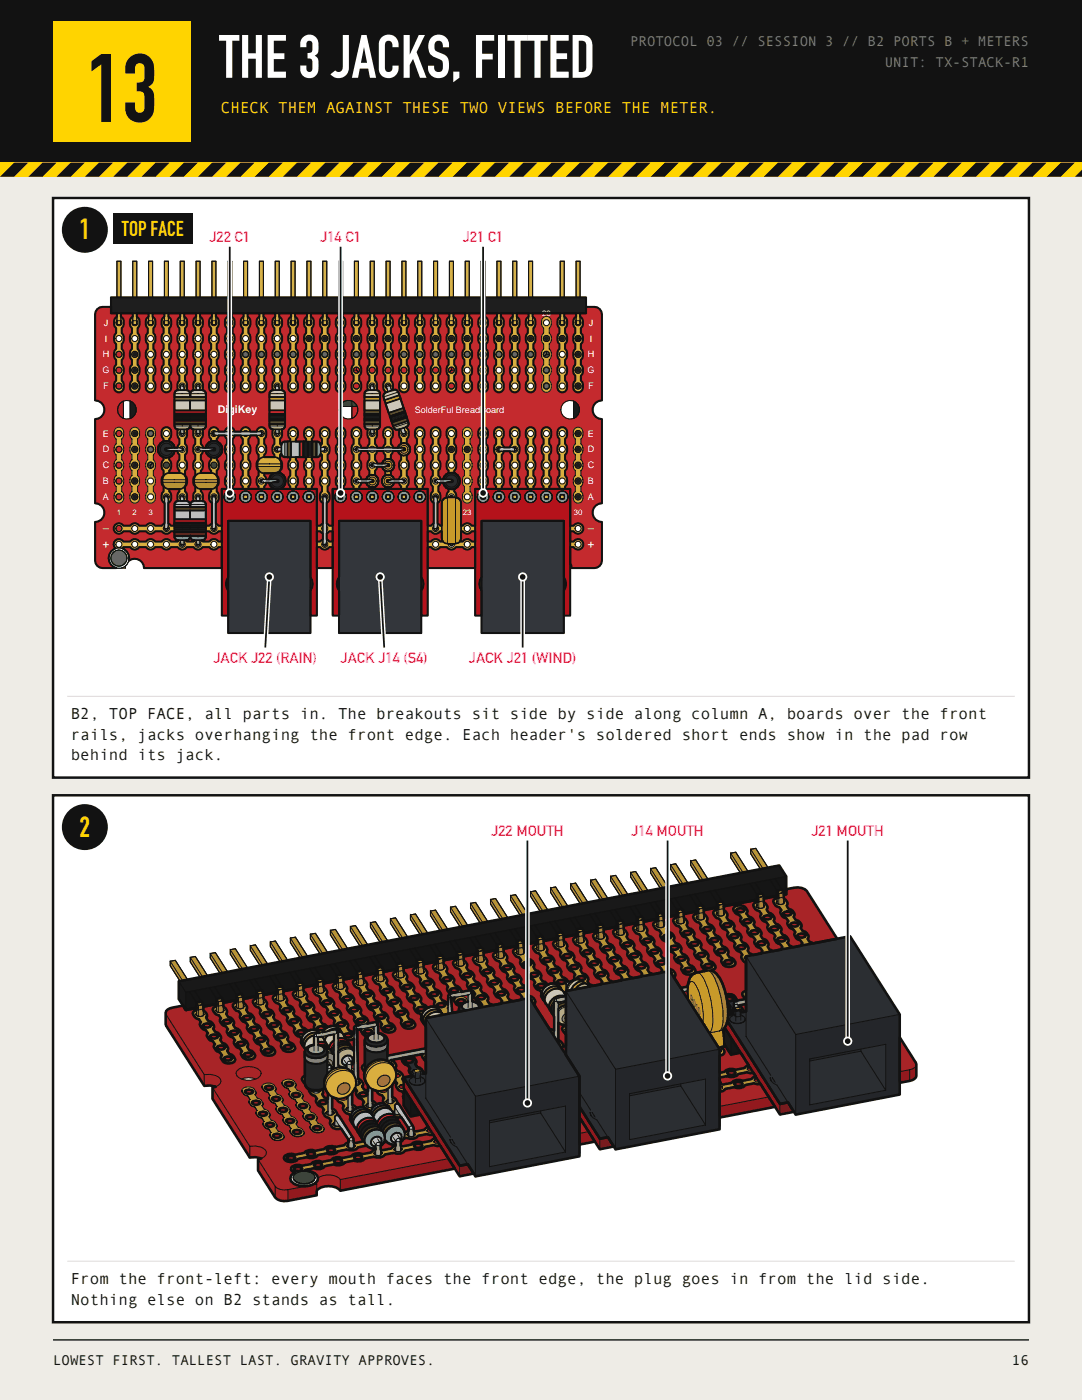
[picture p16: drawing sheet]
<svg xmlns="http://www.w3.org/2000/svg" width="216mm" height="279mm" viewBox="0 0 216 279" stroke-linecap="round" stroke-linejoin="round" font-family="sans-serif">
<defs><g id="words">
<text font-size="19" fill="#121212" x="17.3" y="24.3">13</text>
<text font-size="12" fill="#fff" x="43.7" y="15.5">THE 3 JACKS, FITTED</text>
<g font-size="5.7" fill="#ffd400">
<text x="15.9" y="47.8">1</text>
<text x="15.9" y="167">2</text>
</g>
<text font-size="4.2" fill="#ffd400" x="24.3" y="47.1">TOP FACE</text>
<text font-size="3.2" fill="#ffd400" x="44.1" y="22.6">CHECK THEM AGAINST THESE TWO VIEWS BEFORE THE METER.</text>
<g font-size="3.2" fill="#121212">
<text x="14.1" y="143.5">B2, TOP FACE, all parts in. The breakouts sit side by side along column A, boards over the front</text>
<text x="14.1" y="147.6">rails, jacks overhanging the front edge. Each header's soldered short ends show in the pad row</text>
<text x="14.1" y="151.7">behind its jack.</text>
<text x="14.1" y="256.3">From the front-left: every mouth faces the front edge, the plug goes in from the lid side.</text>
<text x="14.1" y="260.3">Nothing else on B2 stands as tall.</text>
</g>
<g font-size="3" fill="#ff2e88">
<text x="41.8" y="48.3">J22 C1</text>
<text x="63.9" y="48.3">J14 C1</text>
<text x="92.3" y="48.3">J21 C1</text>
<text x="42.6" y="132.3">JACK J22 (RAIN)</text>
<text x="68" y="132.3">JACK J14 (S4)</text>
<text x="93.6" y="132.3">JACK J21 (WIND)</text>
<text x="98" y="166.8">J22 MOUTH</text>
<text x="126" y="166.8">J14 MOUTH</text>
<text x="161.9" y="166.8">J21 MOUTH</text>
</g>
<g font-size="2.8" fill="#7a7a7a">
<text x="125.7" y="9.2">PROTOCOL 03 // SESSION 3 // B2 PORTS B + METERS</text>
<text x="176.5" y="13.4">UNIT: TX-STACK-R1</text>
</g>
<g font-size="2.8" fill="#121212">
<text x="10.6" y="272.3">LOWEST FIRST. TALLEST LAST. GRAVITY APPROVES.</text>
<text x="201.9" y="272.3">16</text>
</g>
<g font-size="2.4" fill="#fff">
<text x="20.5" y="106.2">−</text>
<text x="117.3" y="106.2">−</text>
<text x="20.5" y="109.4">+</text>
<text x="117.2" y="109.4">+</text>
</g>
<text font-size="2.1" fill="#fff" x="43.5" y="82.5">DigiKey</text>
<text font-size="2.1" fill="#1c1c1c" x="137.8" y="199.7" transform="rotate(58 137.8 199.7)">R010</text>
<g font-size="1.8" fill="#fff">
<text x="20.7" y="65">J</text>
<text x="117.5" y="65">J</text>
<text x="20.5" y="71.3">H</text>
<text x="20.9" y="68.2">I</text>
<text x="117.3" y="71.3">H</text>
<text x="117.7" y="68.2">I</text>
<text x="20.5" y="74.5">G</text>
<text x="20.6" y="77.7">F</text>
<text x="117.2" y="74.5">G</text>
<text x="117.4" y="77.7">F</text>
<text x="82.8" y="82.4">SolderFul BreadBoard</text>
<text x="20.6" y="87.1">E</text>
<text x="117.3" y="87.1">E</text>
<text x="20.5" y="93.5">C</text>
<text x="20.5" y="90.3">D</text>
<text x="117.3" y="93.5">C</text>
<text x="117.3" y="90.3">D</text>
<text x="20.6" y="99.8">A</text>
<text x="20.6" y="96.6">B</text>
<text x="117.3" y="99.8">A</text>
<text x="117.3" y="96.6">B</text>
</g>
<g font-size="1.6" fill="#fff">
<text x="108.2" y="63">28</text>
<text x="23.3" y="102.9">1</text>
<text x="26.5" y="102.9">2</text>
<text x="29.6" y="102.9">3</text>
<text x="92.4" y="102.9">23</text>
<text x="114.5" y="102.9">30</text>
</g>
</g></defs>
<path d="M0 0h215.9v279.4h-215.9z" fill-rule="evenodd" fill="#eeece6"/>
<path d="M0 0h215.9v32.5h-215.9z" fill-rule="evenodd" fill="#121212"/>
<g fill="#ffd400">
<path d="M10.6 4.2h27.5v24h-27.5z" fill-rule="evenodd"/>
<path d="M0 32.5h215.9v2.8h-215.9z" fill-rule="evenodd"/>
</g>
<path d="M0 32.5v2.8" fill="none" stroke="#121212" stroke-width=".2"/>
<g fill="#121212">
<path d="M2.8 32.5h2.8l-2.8 2.8h-2.8z" fill-rule="evenodd"/>
<path d="M8.5 32.5h2.8l-2.8 2.8h-2.9z" fill-rule="evenodd"/>
<path d="M14.1 32.5h2.8l-2.8 2.8h-2.8z" fill-rule="evenodd"/>
<path d="M19.8 32.5h2.8l-2.8 2.8h-2.9z" fill-rule="evenodd"/>
<path d="M25.4 32.5h2.8l-2.8 2.8h-2.8z" fill-rule="evenodd"/>
<path d="M31 32.5h2.9l-2.9 2.8h-2.8z" fill-rule="evenodd"/>
<path d="M36.7 32.5h2.8l-2.8 2.8h-2.8z" fill-rule="evenodd"/>
<path d="M42.3 32.5h2.9l-2.9 2.8h-2.8z" fill-rule="evenodd"/>
<path d="M48 32.5h2.8l-2.8 2.8h-2.8z" fill-rule="evenodd"/>
<path d="M53.6 32.5h2.8l-2.8 2.8h-2.8z" fill-rule="evenodd"/>
<path d="M59.3 32.5h2.8l-2.8 2.8h-2.9z" fill-rule="evenodd"/>
<path d="M62.1 35.3l2.8-2.8h2.8l-2.8 2.8z" fill-rule="evenodd"/>
<path d="M70.6 32.5h2.8l-2.8 2.8h-2.9z" fill-rule="evenodd"/>
<path d="M76.2 32.5h2.8l-2.8 2.8h-2.8z" fill-rule="evenodd"/>
<path d="M81.8 32.5h2.9l-2.9 2.8h-2.8z" fill-rule="evenodd"/>
<path d="M87.5 32.5h2.8l-2.8 2.8h-2.8z" fill-rule="evenodd"/>
<path d="M93.1 32.5h2.9l-2.9 2.8h-2.8z" fill-rule="evenodd"/>
<path d="M98.8 32.5h2.8l-2.8 2.8h-2.8z" fill-rule="evenodd"/>
<path d="M104.4 32.5h2.8l-2.8 2.8h-2.8z" fill-rule="evenodd"/>
<path d="M110.1 32.5h2.8l-2.8 2.8h-2.9z" fill-rule="evenodd"/>
<path d="M115.7 32.5h2.8l-2.8 2.8h-2.8z" fill-rule="evenodd"/>
<path d="M121.4 32.5h2.8l-2.8 2.8h-2.9z" fill-rule="evenodd"/>
<path d="M127 32.5h2.8l-2.8 2.8h-2.8z" fill-rule="evenodd"/>
<path d="M132.6 32.5h2.9l-2.9 2.8h-2.8z" fill-rule="evenodd"/>
<path d="M138.3 32.5h2.8l-2.8 2.8h-2.8z" fill-rule="evenodd"/>
<path d="M143.9 32.5h2.9l-2.9 2.8h-2.8z" fill-rule="evenodd"/>
<path d="M149.6 32.5h2.8l-2.8 2.8h-2.8z" fill-rule="evenodd"/>
<path d="M155.2 32.5h2.8l-2.8 2.8h-2.8z" fill-rule="evenodd"/>
<path d="M160.9 32.5h2.8l-2.8 2.8h-2.9z" fill-rule="evenodd"/>
<path d="M166.5 32.5h2.8l-2.8 2.8h-2.8z" fill-rule="evenodd"/>
<path d="M172.2 32.5h2.8l-2.8 2.8h-2.9z" fill-rule="evenodd"/>
<path d="M177.8 32.5h2.8l-2.8 2.8h-2.8z" fill-rule="evenodd"/>
<path d="M183.4 32.5h2.9l-2.9 2.8h-2.8z" fill-rule="evenodd"/>
<path d="M189.1 32.5h2.8l-2.8 2.8h-2.8z" fill-rule="evenodd"/>
<path d="M194.7 32.5h2.9l-2.9 2.8h-2.8z" fill-rule="evenodd"/>
<path d="M200.4 32.5h2.8l-2.8 2.8h-2.8z" fill-rule="evenodd"/>
<path d="M206 32.5h2.8l-2.8 2.8h-2.8z" fill-rule="evenodd"/>
<path d="M211.7 32.5h2.8l-2.8 2.8h-2.9z" fill-rule="evenodd"/>
<path d="M215.9 32.5v2.8h-1.4z" fill-rule="evenodd"/>
</g>
<path d="M10.6 267.4h194.7" fill="none" stroke="#121212" stroke-width=".28"/>
<path d="M10.6 39.5h194.7v115.7h-194.7z" fill-rule="evenodd" fill="#fff" stroke="#121212" stroke-width=".49"/>
<path d="M13.4 139h189.1" fill="none" stroke="#ddd" stroke-width=".21"/>
<g fill="#121212">
<path d="M22.6 42.7h15.8v6h-15.8z" fill-rule="evenodd"/>
<circle cx="16.9" cy="45.9" r="4.6"/>
</g>
<path d="M19.4 61.7l.5-.3 .6-.2h1.6v1.3h1.2v.7a1.52 1.52 0 0 0-.1 2.3v1l-.3 .3a1.72 1.72 0 0 0 .3 1.9v.9l-.3 .4a1.72 1.72 0 0 0 .3 1.8v1l-.3 .3a1.72 1.72 0 0 0 .3 1.9v.9l-.3 .4a1.26 1.26 0 0 0-.1 1.3 1.26 1.26 0 0 0 1.1 .7 1.46 1.46 0 0 0 .4-2.4v-.9l.3-.4a1.73 1.73 0 0 0-.3-1.8v-1l.3-.3a1.73 1.73 0 0 0-.3-1.9v-.9l.3-.4a1.73 1.73 0 0 0-.3-1.8v-1l.3-.3a1.61 1.61 0 0 0-.5-2v-.7h2.4v.7l-.3 .2a1.69 1.69 0 0 0 .1 2.1v1l-.3 .3a1.71 1.71 0 0 0 .3 1.9v.9l-.3 .4a1.71 1.71 0 0 0 .3 1.8v1l-.3 .3a1.71 1.71 0 0 0 .3 1.9v.9l-.3 .4a1.25 1.25 0 0 0-.1 1.3 1.25 1.25 0 0 0 1.2 .7 1.45 1.45 0 0 0 .3-2.4v-.9l.3-.4a1.71 1.71 0 0 0-.3-1.8v-1l.3-.3a1.71 1.71 0 0 0-.3-1.9v-.9l.3-.4a1.71 1.71 0 0 0-.3-1.8v-1l.3-.3a1.6 1.6 0 0 0-.4-2v-.7h2.3v.7l-.3 .2a1.69 1.69 0 0 0 .2 2.1v1l-.3 .3a1.71 1.71 0 0 0 .3 1.9v.9l-.3 .4a1.71 1.71 0 0 0 .3 1.8v1l-.3 .3a1.71 1.71 0 0 0 .3 1.9v.9l-.3 .4a1.25 1.25 0 0 0-.1 1.3 1.25 1.25 0 0 0 1.2 .7 1.45 1.45 0 0 0 .3-2.4v-.9l.3-.4a1.71 1.71 0 0 0-.3-1.8v-1l.3-.3a1.71 1.71 0 0 0-.3-1.9v-.9l.3-.4a1.71 1.71 0 0 0-.3-1.8v-1l.3-.3a1.6 1.6 0 0 0-.5-2v-.7h2.4v.7l-.3 .2a1.7 1.7 0 0 0 .1 2.1v1l-.3 .3a1.73 1.73 0 0 0 .3 1.9v.9l-.3 .4a1.73 1.73 0 0 0 .3 1.8v1l-.3 .3a1.73 1.73 0 0 0 .3 1.9v.9l-.3 .4a1.26 1.26 0 0 0 0 1.3 1.26 1.26 0 0 0 1.1 .7 1.45 1.45 0 0 0 .4-2.4v-.9l.3-.4a1.72 1.72 0 0 0-.3-1.8v-1l.3-.3a1.72 1.72 0 0 0-.3-1.9v-.9l.3-.4a1.72 1.72 0 0 0-.3-1.8v-1l.3-.3a1.61 1.61 0 0 0-.5-2v-.7h2.4v.7l-.3 .2a1.69 1.69 0 0 0 .1 2.1v1l-.3 .3a1.72 1.72 0 0 0 .3 1.9v.9l-.3 .4a1.72 1.72 0 0 0 .3 1.8v1l-.3 .3a1.72 1.72 0 0 0 .3 1.9v.9l-.3 .4-.1 .4 .1 1.2a.68 .68 0 0 0-.7 .7v6a.84 .84 0 0 0 .7 1.1l-.1 1.1 .1 .5 .3 .3v1l-.3 .3-.1 .5h-.5l-.2-.6-.5-.5-.4-.2v-.5a1.45 1.45 0 0 0-.4-2.3 1.1 1.1 0 0 0-1.2 1.5l.1 .5 .3 .3v.5l-.7 .4-.3 .6-.1 .6 .1 .6 .3 .5 .7 .5v.4l-.3 .4a1.73 1.73 0 0 0 .3 1.8v1l-.3 .3a1.73 1.73 0 0 0 .3 1.9v1l-.3 .3a1.59 1.59 0 0 0 .5 2v4.1l-.5 .4h-1.4a1.06 1.06 0 0 0-1.8 0h-1.3l-.3-.3a1.06 1.06 0 0 0-1.5 .3h-1.4l-.3-.3a1.06 1.06 0 0 0-1.5 .3 1.06 1.06 0 0 0 .4 1.5 1.06 1.06 0 0 0 1.4-.4h1.4l.3 .3a1.06 1.06 0 0 0 1.5-.3h1.3l.3 .3a1.06 1.06 0 0 0 1.5-.3h1.4l.3 .3a1.06 1.06 0 0 0 1.5-.3h.7l.1 1.4 .2 .3 .6 .1-.2 .3h-1.4l-.3-.3a1.06 1.06 0 0 0-1.5 .3h-1.4l-.3-.3a1.06 1.06 0 0 0-1.5 .3h-1.3l-.3-.3a1.06 1.06 0 0 0-1.5 .3h-1.4l-.3-.3a1.06 1.06 0 0 0-1.4 .2 1.06 1.06 0 0 0 .1 1.4 2.05 2.05 0 0 0-1.3 2.1 2.05 2.05 0 0 0 1.5 1.9l-3.3-.1-.5-.4-.3-.4-.1-.6v-7.7a1.87 1.87 0 0 0 1.8-1.9 1.87 1.87 0 0 0-1.8-1.9v-16.8l.6-.1a1.86 1.86 0 0 0 1.2-2 1.86 1.86 0 0 0-1.8-1.6v-17.2l.1-.5zM23.5 81.8a1.87 1.87 0 0 0 3.7 0 1.87 1.87 0 0 0-3.7 0zM29.4 85.5a1.62 1.62 0 0 0 .1 2.1v1a1.6 1.6 0 0 0 0 2.2v.9a1.6 1.6 0 0 0 0 2.2v1a1.6 1.6 0 0 0 0 2.2v1a1.45 1.45 0 0 0 .3 2.3 1.25 1.25 0 0 0 1.2-.7 1.25 1.25 0 0 0-.1-1.3l-.3-.3v-1a1.6 1.6 0 0 0 0-2.2v-1a1.6 1.6 0 0 0 0-2.2v-.9a1.6 1.6 0 0 0 0-2.2v-1a1.45 1.45 0 0 0-.3-2.3zM26.3 85.5a1.62 1.62 0 0 0 0 2.1v1a1.6 1.6 0 0 0 0 2.2v.9a1.6 1.6 0 0 0 0 2.2v1a1.6 1.6 0 0 0 0 2.2v1a1.45 1.45 0 0 0 .4 2.3 1.25 1.25 0 0 0 1.1-.7 1.25 1.25 0 0 0-.1-1.3l-.3-.3v-1a1.6 1.6 0 0 0 0-2.2v-1a1.6 1.6 0 0 0 0-2.2v-.9a1.6 1.6 0 0 0 0-2.2v-1a1.45 1.45 0 0 0-.3-2.3zM23.1 85.5a1.62 1.62 0 0 0 .1 2.1v1a1.6 1.6 0 0 0 0 2.2v.9a1.6 1.6 0 0 0 0 2.2v1a1.6 1.6 0 0 0 0 2.2v1a1.45 1.45 0 0 0 .3 2.3 1.26 1.26 0 0 0 1.2-.7 1.26 1.26 0 0 0-.1-1.3l-.3-.3v-1a1.6 1.6 0 0 0 0-2.2v-1a1.61 1.61 0 0 0 0-2.2v-.9a1.61 1.61 0 0 0 0-2.2v-1a1.46 1.46 0 0 0-.4-2.3zM24.2 113.4l.9-.5-.1 .5zM24.6 109.2h1.4a1.06 1.06 0 0 0 1.8 0h1.3a1.06 1.06 0 0 0 1.8 0h1.4a1.06 1.06 0 0 0 1.8 0h1.4a1.06 1.06 0 0 0 1.8 0h1.3a1.06 1.06 0 0 0 1.8 0h1.4a1.06 1.06 0 0 0 1.8 0h.7v4.2h-15.6a1.87 1.87 0 0 0-1-1.7 1.87 1.87 0 0 0-2 .2 2.05 2.05 0 0 0-1.3-2.5zM63.2 109.2h.7a1.06 1.06 0 0 0 1.8 0h.7v4.2h-3.2zM85.3 109.2h.7a1.06 1.06 0 0 0 1.8 0h1.4a1.06 1.06 0 0 0 1.8 0h1.3a1.06 1.06 0 0 0 1.8 0h.7v4.2h-9.5zM77.8 62.5h2.4v.7a1.52 1.52 0 0 0-.2 2.3v1l-.3 .3a1.72 1.72 0 0 0 .3 1.9v.9l-.3 .4a1.72 1.72 0 0 0 .3 1.8v1l-.3 .3a1.72 1.72 0 0 0 .3 1.9v.9l-.3 .4a1.26 1.26 0 0 0-.1 1.3 1.26 1.26 0 0 0 1.2 .7 1.46 1.46 0 0 0 .4-2.4v-.9l.3-.4a1.73 1.73 0 0 0-.3-1.8v-1l.3-.3a1.73 1.73 0 0 0-.3-1.9v-.9l.3-.4a1.73 1.73 0 0 0-.3-1.8v-1l.3-.3a1.61 1.61 0 0 0-.5-2v-.7h2.4v.7l-.3 .2a1.69 1.69 0 0 0 .1 2.1v1l-.3 .3a1.71 1.71 0 0 0 .3 1.9v.9l-.3 .4a1.71 1.71 0 0 0 .3 1.8v1l-.3 .3a1.71 1.71 0 0 0 .3 1.9v.9l-.3 .4a1.25 1.25 0 0 0-.1 1.3 1.25 1.25 0 0 0 1.2 .7 1.45 1.45 0 0 0 .3-2.4v-.9l.3-.4a1.71 1.71 0 0 0-.3-1.8v-1l.3-.3a1.71 1.71 0 0 0-.3-1.9v-.9l.3-.4a1.71 1.71 0 0 0-.3-1.8v-1l.3-.3a1.6 1.6 0 0 0-.4-2v-.7h2.3v.7l-.3 .2a1.69 1.69 0 0 0 .2 2.1v1l-.3 .3a1.71 1.71 0 0 0 .3 1.9v.9l-.3 .4a1.71 1.71 0 0 0 .3 1.8v1l-.3 .3a1.71 1.71 0 0 0 .3 1.9v.9l-.3 .4a1.26 1.26 0 0 0-.1 1.3 1.26 1.26 0 0 0 1.1 .7 1.45 1.45 0 0 0 .4-2.4v-.9l.3-.4a1.72 1.72 0 0 0-.3-1.8v-1l.3-.3a1.72 1.72 0 0 0-.3-1.9v-.9l.3-.4a1.72 1.72 0 0 0-.3-1.8v-1l.3-.3a1.61 1.61 0 0 0-.5-2v-.7h2.4v.7l-.3 .2a1.7 1.7 0 0 0 .1 2.1v1l-.3 .3a1.72 1.72 0 0 0 .3 1.9v.9l-.3 .4a1.72 1.72 0 0 0 .3 1.8v1l-.3 .3a1.72 1.72 0 0 0 .3 1.9v.9l-.3 .4a1.26 1.26 0 0 0-.1 1.3 1.26 1.26 0 0 0 1.2 .7 1.45 1.45 0 0 0 .3-2.4v-.9l.3-.4a1.72 1.72 0 0 0-.3-1.8v-1l.3-.3a1.72 1.72 0 0 0-.3-1.9v-.9l.3-.4a1.72 1.72 0 0 0-.3-1.8v-1l.3-.3a1.61 1.61 0 0 0-.4-2v-.7h2.3v.7l-.3 .2a1.69 1.69 0 0 0 .2 2.1v1l-.3 .3a1.72 1.72 0 0 0 .3 1.9v.9l-.3 .4a1.72 1.72 0 0 0 .3 1.8v1l-.3 .3a1.72 1.72 0 0 0 .3 1.9v.9l-.3 .4a1.26 1.26 0 0 0-.1 1.3 1.26 1.26 0 0 0 1.1 .7 1.45 1.45 0 0 0 .4-2.4v-.9l.3-.4a1.71 1.71 0 0 0-.3-1.8v-1l.3-.3a1.71 1.71 0 0 0-.3-1.9v-.9l.3-.4a1.71 1.71 0 0 0-.3-1.8v-1l.3-.3a1.6 1.6 0 0 0-.5-2v-.7h2.4v.7l-.3 .2a1.69 1.69 0 0 0 .1 2.1v1l-.3 .3a1.71 1.71 0 0 0 .3 1.9v.9l-.3 .4a1.71 1.71 0 0 0 .3 1.8v1l-.3 .3a1.71 1.71 0 0 0 .3 1.9v.9l-.3 .4a1.25 1.25 0 0 0-.1 1.3 1.25 1.25 0 0 0 1.2 .7 1.45 1.45 0 0 0 .4-2.4v-.9l.3-.4a1.71 1.71 0 0 0-.3-1.8v-1l.3-.3a1.71 1.71 0 0 0-.3-1.9v-.9l.3-.4a1.71 1.71 0 0 0-.3-1.8v-1l.3-.3a1.6 1.6 0 0 0-.5-2v-.7h2.4v.7l-.3 .2a1.7 1.7 0 0 0 .1 2.1v1l-.3 .3a1.73 1.73 0 0 0 .3 1.9v.9l-.3 .4a1.73 1.73 0 0 0 .3 1.8v1l-.3 .3a1.73 1.73 0 0 0 .3 1.9v.9l-.3 .4a1.26 1.26 0 0 0-.1 1.3 1.26 1.26 0 0 0 1.2 .7 1.45 1.45 0 0 0 .3-2.4v-.9l.3-.4a1.72 1.72 0 0 0-.3-1.8v-1l.3-.3a1.72 1.72 0 0 0-.3-1.9v-.9l.3-.4a1.72 1.72 0 0 0-.3-1.8v-1l.3-.3a1.61 1.61 0 0 0-.4-2v-.7h2.3v.7l-.3 .2a1.7 1.7 0 0 0 .2 2.1v1l-.3 .3a1.72 1.72 0 0 0 .3 1.9v.9l-.3 .4a1.72 1.72 0 0 0 .3 1.8v1l-.3 .3a1.72 1.72 0 0 0 .3 1.9v.9l-.3 .4a1.26 1.26 0 0 0-.1 1.3 1.26 1.26 0 0 0 1.1 .7 1.46 1.46 0 0 0 .4-2.4v-.9l.3-.4a1.73 1.73 0 0 0-.3-1.8v-1l.3-.3a1.73 1.73 0 0 0-.3-1.9v-.9l.3-.4a1.73 1.73 0 0 0-.3-1.8v-1l.3-.3a1.61 1.61 0 0 0-.5-2v-.7h2.4v.7l-.3 .2a1.69 1.69 0 0 0 .1 2.1v1l-.3 .3a1.71 1.71 0 0 0 .3 1.9v.9l-.3 .4a1.71 1.71 0 0 0 .3 1.8v1l-.3 .3a1.71 1.71 0 0 0 .3 1.9v.9l-.3 .4a1.25 1.25 0 0 0-.1 1.3 1.25 1.25 0 0 0 1.2 .7 1.45 1.45 0 0 0 .3-2.4v-.9l.3-.4a1.71 1.71 0 0 0-.3-1.8v-1l.3-.3a1.71 1.71 0 0 0-.3-1.9v-.9l.3-.4a1.71 1.71 0 0 0-.3-1.8v-1l.3-.3a1.6 1.6 0 0 0-.4-2v-.7h5.5v.7l-.3 .2a1.7 1.7 0 0 0 .1 2.1v1l-.3 .3a1.72 1.72 0 0 0 .3 1.9v.9l-.3 .4a1.72 1.72 0 0 0 .3 1.8v1l-.3 .3a1.72 1.72 0 0 0 .3 1.9v.9l-.3 .4a1.26 1.26 0 0 0-.1 1.3 1.26 1.26 0 0 0 1.2 .7 1.45 1.45 0 0 0 .4-2.4v-.9l.3-.4a1.72 1.72 0 0 0-.3-1.8v-1l.3-.3a1.72 1.72 0 0 0-.3-1.9v-.9l.3-.4a1.72 1.72 0 0 0-.3-1.8v-1l.3-.3a1.61 1.61 0 0 0-.5-2v-.7h2.4v.7l-.3 .2a1.69 1.69 0 0 0 .1 2.1v1l-.3 .3a1.72 1.72 0 0 0 .3 1.9v.9l-.3 .4a1.72 1.72 0 0 0 .3 1.8v1l-.3 .3a1.72 1.72 0 0 0 .3 1.9v.9l-.3 .4a1.26 1.26 0 0 0-.1 1.3 1.26 1.26 0 0 0 1.2 .7 1.46 1.46 0 0 0 .3-2.4v-.9l.3-.4a1.73 1.73 0 0 0-.3-1.8v-1l.3-.3a1.73 1.73 0 0 0-.3-1.9v-.9l.3-.4a1.73 1.73 0 0 0-.3-1.8v-1l.3-.3a1.61 1.61 0 0 0-.4-2v-.7h1.1v-1.3h1.7a1.49 1.49 0 0 1 1.5 1.5v17.2l-.6 .1a1.86 1.86 0 0 0-1.2 2.1 1.86 1.86 0 0 0 1.8 1.5v16.8l-.6 .1a1.86 1.86 0 0 0-1.2 2.1 1.86 1.86 0 0 0 1.8 1.6v7.7l-.1 .6-.3 .4-.5 .4-.6 .1h-4.5l-.3-1v-3.2h.7a1.06 1.06 0 0 0 1.5 .2 1.06 1.06 0 0 0 0-1.6 1.06 1.06 0 0 0-1.5 .3h-.7v-2.1h.7l.3 .4a1.06 1.06 0 0 0 1.5-.4 1.06 1.06 0 0 0-.4-1.4 1.06 1.06 0 0 0-1.4 .3h-.7v-7.3h-1v-.5a1.6 1.6 0 0 0 0-2.2v-1l.3-.3a1.72 1.72 0 0 0-.3-1.9v-.9l.3-.4a1.72 1.72 0 0 0-.3-1.8v-1l.3-.3a1.51 1.51 0 0 0-.7-2 1.1 1.1 0 0 0-1.2 1.5l.1 .5 .3 .3v1l-.3 .3a1.72 1.72 0 0 0 .3 1.9v.9l-.3 .4a1.72 1.72 0 0 0 .3 1.8v1l-.3 .3a1.72 1.72 0 0 0 .3 1.9v.5h-2v-.5l.3-.4a1.71 1.71 0 0 0-.3-1.8v-1l.3-.3a1.71 1.71 0 0 0-.3-1.9v-.9l.3-.4a1.71 1.71 0 0 0-.3-1.8v-1l.3-.3a1.26 1.26 0 0 0 .1-1.4 1.26 1.26 0 0 0-1.2-.6 1.45 1.45 0 0 0-.3 2.3v1l-.3 .3a1.71 1.71 0 0 0 .3 1.9v.9l-.3 .4a1.71 1.71 0 0 0 .3 1.8v1l-.3 .3a1.71 1.71 0 0 0 .3 1.9v.5h-2.1v-.5l.3-.4a1.71 1.71 0 0 0-.3-1.8v-1l.3-.3a1.71 1.71 0 0 0-.3-1.9v-.9l.3-.4a1.71 1.71 0 0 0-.3-1.8v-1l.3-.3a1.26 1.26 0 0 0 .1-1.4 1.26 1.26 0 0 0-1.1-.6 1.45 1.45 0 0 0-.4 2.3v1l-.3 .3a1.71 1.71 0 0 0 .3 1.9v.9l-.3 .4a1.71 1.71 0 0 0 .3 1.8v1l-.3 .3a1.71 1.71 0 0 0 .3 1.9v.5h-2v-.5l.3-.4a1.73 1.73 0 0 0-.3-1.8v-1l.3-.3a1.73 1.73 0 0 0-.3-1.9v-.9l.3-.4a1.73 1.73 0 0 0-.3-1.8v-1l.3-.3a1.51 1.51 0 0 0-.7-2 1.11 1.11 0 0 0-1.1 1.5l.1 .5 .3 .3v1l-.4 .7h-1.3l-.4-.7v-1l.3-.3a1.51 1.51 0 0 0-.6-2 1.1 1.1 0 0 0-1.2 1.5l.1 .5 .3 .3v1l-.3 .3a1.73 1.73 0 0 0 .3 1.9v.9l-.3 .4a1.73 1.73 0 0 0 .3 1.8v1l-.3 .3a1.73 1.73 0 0 0 .3 1.9v.5h-2v-.5l.3-.4a1.71 1.71 0 0 0-.3-1.8v-1l.3-.3a1.71 1.71 0 0 0-.3-1.9v-.9l.3-.4a1.71 1.71 0 0 0-.3-1.8v-1l.3-.3a1.26 1.26 0 0 0 .1-1.4 1.26 1.26 0 0 0-1.2-.6 1.45 1.45 0 0 0-.4 2.3v1l-.3 .3a1.71 1.71 0 0 0 .3 1.9v.9l-.3 .4a1.71 1.71 0 0 0 .3 1.8v1l-.3 .3a1.71 1.71 0 0 0 .3 1.9v.5h-1v7.3h-.7a1.06 1.06 0 0 0-1.8 0h-.3v-3.2a2.43 2.43 0 0 0-.5-2.2l-.5-.2-.1-.9-.3-.3v-.5a1.82 1.82 0 0 0 1.1-2.2l-.4-.6-.7-.4v-.5a1.6 1.6 0 0 0 0-2.2v-.9l.3-.4a1.72 1.72 0 0 0-.3-1.8v-1l.3-.3a1.51 1.51 0 0 0-.6-2 1.1 1.1 0 0 0-1.2 1.5l.1 .5 .3 .3v1l-.3 .3a1.72 1.72 0 0 0 .3 1.9v.9l-.3 .4a1.72 1.72 0 0 0 .3 1.8v.5l-.5 .2-.4 .5-.2 .6h-.5l-.1-.5-.3-.3v-1l.3-.3a1.72 1.72 0 0 0-.3-1.9v-.9l.3-.4a1.72 1.72 0 0 0-.3-1.8v-1l.3-.3a1.51 1.51 0 0 0-.7-2 1.26 1.26 0 0 0-1.1 .6 1.26 1.26 0 0 0 .1 1.4l.3 .3v1a1.6 1.6 0 0 0 0 2.2v.9l-.3 .4a1.71 1.71 0 0 0 .3 1.8v1l-.3 .3a1.71 1.71 0 0 0 .3 1.9v1l-.3 .3a1.58 1.58 0 0 0 .4 2v4.1l-.5 .4h-.7v-7.3h-1v-.5l.3-.4a1.71 1.71 0 0 0-.3-1.8v-1l.3-.3a1.71 1.71 0 0 0-.3-1.9v-.9l.3-.4a1.71 1.71 0 0 0-.3-1.8v-1l.3-.3a1.26 1.26 0 0 0 .1-1.4 1.26 1.26 0 0 0-1.2-.6 1.45 1.45 0 0 0-.3 2.3v1l-.3 .3a1.71 1.71 0 0 0 .3 1.9v.9l-.3 .4a1.71 1.71 0 0 0 .3 1.8v1l-.3 .3a1.71 1.71 0 0 0 .3 1.9v.5h-2v-.5l.3-.4a1.73 1.73 0 0 0-.3-1.8v-1l.3-.3a1.73 1.73 0 0 0-.3-1.9v-.9l.3-.2a1.34 1.34 0 0 0-.3-2.1v-.9l.3-.3a1.74 1.74 0 0 0-.5-2v-.1a.78 .78 0 0 0 .4-1.2l-2-5.8a.63 .63 0 0 0-.8-.4l-.4 .1a1.78 1.78 0 0 0-.2-2v-.9l.3-.4a1.72 1.72 0 0 0-.3-1.8v-1l.3-.3a1.72 1.72 0 0 0-.3-1.9v-.9l.3-.4a1.72 1.72 0 0 0-.3-1.8v-1l.3-.3a1.61 1.61 0 0 0-.5-2zM111.9 81.8a1.87 1.87 0 0 0 3.7 0 1.87 1.87 0 0 0-3.7 0zM114.8 85.5a1.62 1.62 0 0 0 0 2.1v1a1.6 1.6 0 0 0 0 2.2v.9a1.6 1.6 0 0 0 0 2.2v1a1.6 1.6 0 0 0 0 2.2v1a1.45 1.45 0 0 0 .3 2.3 1.26 1.26 0 0 0 1.2-.7 1.26 1.26 0 0 0-.1-1.3l-.3-.3v-1a1.6 1.6 0 0 0 0-2.2v-1a1.61 1.61 0 0 0 0-2.2v-.9a1.61 1.61 0 0 0 0-2.2v-1a1.46 1.46 0 0 0-.3-2.3zM108.4 63.3a1.62 1.62 0 0 0 .1 2.2v1a1.6 1.6 0 0 0 0 2.2v.9a1.6 1.6 0 0 0 0 2.2v1a1.6 1.6 0 0 0 0 2.2v.9a1.45 1.45 0 0 0 .3 2.4 1.25 1.25 0 0 0 1.2-.7 1.25 1.25 0 0 0-.1-1.3l-.3-.4v-.9a1.6 1.6 0 0 0 0-2.2v-1a1.6 1.6 0 0 0 0-2.2v-.9a1.6 1.6 0 0 0 0-2.2v-1a1.45 1.45 0 0 0-.4-2.3zM92.6 85.5a1.62 1.62 0 0 0 .1 2.1v1a1.6 1.6 0 0 0 0 2.2v.9a1.6 1.6 0 0 0 0 2.2v1a1.6 1.6 0 0 0 0 2.2v1a1.45 1.45 0 0 0 .3 2.3 1.26 1.26 0 0 0 1.2-.7 1.26 1.26 0 0 0-.1-1.3l-.3-.3v-1a1.6 1.6 0 0 0 0-2.2v-1a1.6 1.6 0 0 0 0-2.2v-.9a1.6 1.6 0 0 0 0-2.2v-1a1.45 1.45 0 0 0-.4-2.3zM33.8 97.6h2v.5a1.79 1.79 0 0 0-.3 1.9l-.4 .1a1.06 1.06 0 0 0-.3 1.1v3.7h-.7l-.5-.4v-4.1a1.51 1.51 0 0 0 .2-2.3zM40.1 97.6h2v.5a1.51 1.51 0 0 0 .2 2.3v4.1l-.5 .4h-.7v-4.4l-.3-.4-.4-.1 .1-.3a1.72 1.72 0 0 0-.4-1.6zM43.6 86.9h1.3l.4 .7v1a1.6 1.6 0 0 0 0 2.2v.9a1.6 1.6 0 0 0 0 2.2v1a1.6 1.6 0 0 0 0 2.2v.5h-1v7.3h-.7l-.5-.4v-4.1a1.51 1.51 0 0 0 .1-2.3v-1a1.6 1.6 0 0 0 0-2.2v-1a1.6 1.6 0 0 0 0-2.2v-.4a1.74 1.74 0 0 0 1.2-1.6 1.74 1.74 0 0 0-1.2-1.6v-.5zM41.1 106h.7a1.06 1.06 0 0 0 1.8 0h.7v2.1h-.7a1.06 1.06 0 0 0-1.8 0h-1.4l-.2-.3 .6-.1 .2-.3zM62.2 91.2h1.3l.4-.3 .1-.4 .2 .3v.9a1.61 1.61 0 0 0 0 2.2v1a1.61 1.61 0 0 0 0 2.2v1a1.51 1.51 0 0 0 .2 2.3v4.1l-.5 .4h-.7v-7.3h-1v-.5a1.6 1.6 0 0 0 0-2.2v-1a1.6 1.6 0 0 0 0-2.2zM55.7 62.5h2.4v.7a1.52 1.52 0 0 0-.2 2.3v1l-.3 .3a1.72 1.72 0 0 0 .3 1.9v.9l-.3 .4a1.72 1.72 0 0 0 .3 1.8v1l-.3 .3a1.72 1.72 0 0 0 .3 1.9v.9l-.3 .4a1.26 1.26 0 0 0-.1 1.3 1.26 1.26 0 0 0 1.2 .7 1.46 1.46 0 0 0 .3-2.4v-.9l.3-.4a1.73 1.73 0 0 0-.3-1.8v-1l.3-.3a1.73 1.73 0 0 0-.3-1.9v-.9l.3-.4a1.73 1.73 0 0 0-.3-1.8v-1l.3-.3a1.61 1.61 0 0 0-.4-2v-.7h2.3v.7l-.3 .2a1.69 1.69 0 0 0 .2 2.1v1l-.3 .3a1.71 1.71 0 0 0 .3 1.9v.9l-.3 .4a1.71 1.71 0 0 0 .3 1.8v1l-.3 .3a1.71 1.71 0 0 0 .3 1.9v.9l-.3 .4a1.25 1.25 0 0 0-.1 1.3 1.25 1.25 0 0 0 1.2 .7 1.45 1.45 0 0 0 .3-2.4v-.9l.3-.4a1.71 1.71 0 0 0-.3-1.8v-1l.3-.3a1.71 1.71 0 0 0-.3-1.9v-.9l.3-.4a1.71 1.71 0 0 0-.3-1.8v-1l.3-.3a1.6 1.6 0 0 0-.5-2v-.7h2.4v.7l-.3 .2a1.7 1.7 0 0 0 .1 2.1v1l-.3 .3a1.73 1.73 0 0 0 .3 1.9v.9l-.3 .4a1.73 1.73 0 0 0 .3 1.8v1l-.3 .3a1.73 1.73 0 0 0 .3 1.9v.9l-.3 .4a1.26 1.26 0 0 0-.1 1.3 1.26 1.26 0 0 0 1.2 .7 1.45 1.45 0 0 0 .4-2.4v-.9l.3-.4a1.72 1.72 0 0 0-.3-1.8v-1l.3-.3a1.72 1.72 0 0 0-.3-1.9v-.9l.3-.4a1.72 1.72 0 0 0-.3-1.8v-1l.3-.3a1.61 1.61 0 0 0-.5-2v-.7h2.4v.7l-.3 .2a1.7 1.7 0 0 0 .1 2.1v1l-.3 .3a1.72 1.72 0 0 0 .3 1.9v.9l-.3 .4a1.72 1.72 0 0 0 .3 1.8v1l-.3 .3a1.72 1.72 0 0 0 .3 1.9v.9l-.3 .4a1.26 1.26 0 0 0-.1 1.3 1.26 1.26 0 0 0 1.2 .7 1.45 1.45 0 0 0 .3-2.4v-.9l.3-.4a1.72 1.72 0 0 0-.3-1.8v-1l.3-.3a1.72 1.72 0 0 0-.3-1.9v-.9l.3-.4a1.72 1.72 0 0 0-.3-1.8v-1l.3-.3a1.61 1.61 0 0 0-.4-2v-.7h2.3v.7l-.3 .2a1.69 1.69 0 0 0 .2 2.1v1l-.3 .3a1.72 1.72 0 0 0 .3 1.9v.9l-.3 .4a1.72 1.72 0 0 0 .3 1.8v1l-.3 .3a1.72 1.72 0 0 0 .3 1.9v.9l-.3 .4a1.26 1.26 0 0 0-.1 1.3 1.26 1.26 0 0 0 1.1 .7 1.45 1.45 0 0 0 .4-2.4v-.9l.3-.4a1.71 1.71 0 0 0-.3-1.8v-1l.3-.3a1.71 1.71 0 0 0-.3-1.9v-.9l.3-.4a1.71 1.71 0 0 0-.3-1.8v-1l.3-.3a1.6 1.6 0 0 0-.5-2v-.7h2.4v.7l-.3 .2a1.69 1.69 0 0 0 .1 2.1v1l-.3 .3a1.71 1.71 0 0 0 .3 1.9v.9l-.3 .4a1.71 1.71 0 0 0 .3 1.8v1l-.3 .3a1.71 1.71 0 0 0 .3 1.9v.9l-.3 .4-.1 .4 .1 1.2-.4 .1-.3 .6v6.6l.3 .4 .4 .1v.2a1.72 1.72 0 0 0 .3 1.7v1l-.3 .3-.1 .5h-1.2l-.1-.5-.3-.3v-1l.3-.3a1.26 1.26 0 0 0 .1-1.4 1.26 1.26 0 0 0-1.2-.6 1.45 1.45 0 0 0-.3 2.3v1l-.3 .3a1.72 1.72 0 0 0 .3 1.9v.9l-.3 .4a1.72 1.72 0 0 0 .3 1.8v1l-.3 .3a1.72 1.72 0 0 0 .3 1.9v.5h-2.1v-.5l.3-.4a1.72 1.72 0 0 0-.3-1.8v-1l.3-.3a1.72 1.72 0 0 0-.3-1.9v-.9l.3-.4a1.72 1.72 0 0 0-.3-1.8v-1l.3-.3a1.51 1.51 0 0 0-.6-2 1.1 1.1 0 0 0-1.2 1.5l.1 .5 .3 .3v1l-.3 .3a1.72 1.72 0 0 0 .3 1.9v.9l-.3 .4a1.72 1.72 0 0 0 .3 1.8v1l-.3 .3a1.72 1.72 0 0 0 .3 1.9v.5h-1v7.3h-.7l-.5-.4v-4.1l.3-.3a1.68 1.68 0 0 0-.1-2v-1l.3-.4a1.72 1.72 0 0 0-.3-1.8v-1l.3-.3a1.72 1.72 0 0 0-.3-1.9v-.9l.3-.4a1.72 1.72 0 0 0-.3-1.8v-1l.3-.3a1.51 1.51 0 0 0-.7-2 1.1 1.1 0 0 0-1.2 1.5l.1 .5 .3 .3v1l-.2 .2-.1-.4-.4-.2-1.3-.1v-.5a1.45 1.45 0 0 0-.3-2.3 1.26 1.26 0 0 0-1.2 .6 1.26 1.26 0 0 0 .1 1.4l.3 .3v.5h-2.1v-.5a1.46 1.46 0 0 0-.3-2.3 1.11 1.11 0 0 0-1.2 1.5l.1 .5 .3 .3v.5l-1.3 .1-.3 .2-.2 .4-.2-.2v-1a1.79 1.79 0 0 0 .3-1.9l.4-.1 .3-.6v-6.4l-.3-.6-.4-.1v-.3a1.72 1.72 0 0 0-.3-1.7v-.9l.3-.4a1.72 1.72 0 0 0-.3-1.8v-1l.3-.3a1.72 1.72 0 0 0-.3-1.9v-.9l.3-.4a1.72 1.72 0 0 0-.3-1.8v-1l.3-.3a1.61 1.61 0 0 0-.5-2zM67.7 81.8a1.87 1.87 0 0 0 3.7 0 1.87 1.87 0 0 0-3.7 0zM63.2 106h.7l.5 .5v1.1l-.5 .5h-.7zM65.2 106.5l.5-.5h.7v2.1h-.7l-.5-.5zM87.9 96.3h.5l.2 .6 .4 .5 .5 .2v.5l-.3 .3-.1 .9a1.39 1.39 0 0 0-.9 1.9v3.7h-.4l-.5-.4v-4.1a1.51 1.51 0 0 0 .2-2.3v-1l.3-.4zM85.3 106h.7a1.06 1.06 0 0 0 1.8 0h.4v1.4l.2 .7h-.6a1.06 1.06 0 0 0-1.8 0h-.7zM92 106h.3a1.06 1.06 0 0 0 1.8 0h.7v2.1h-.7a1.06 1.06 0 0 0-1.8 0h-.5l.2-.7zM37.9 106.9l.1 .5 .3 .3 .6 .1-.3 .3h-1.3l-.3-.3 .6-.1 .3-.3zM100.5 90h1.3l.4 .8v.9a1.6 1.6 0 0 0 0 2.2v1a1.6 1.6 0 0 0 0 2.2v.5h-2.1v-.5a1.6 1.6 0 0 0 0-2.2v-1a1.6 1.6 0 0 0 0-2.2v-.9zM78.6 96.3h1l.1 .4 .3 .4v.5h-2v-.5l.4-.3zM78.4 90h1l.2 .5 .4 .3v.9a1.6 1.6 0 0 0 0 2.2v1l-.3 .3-.1 .5h-1l-.2-.5-.4-.4v-.8l.3-.2a1.37 1.37 0 0 0 0-1.9l-.3-.2v-.9l.3-.4zM74.7 62.5h2.3v.7a1.52 1.52 0 0 0-.1 2.3v1a1.6 1.6 0 0 0 0 2.2v.9a1.61 1.61 0 0 0 0 2.2v1a1.61 1.61 0 0 0 0 2.2v.9a1.76 1.76 0 0 0 .1 2.4l-.4 .3a1.28 1.28 0 0 0 .1 1.3l1.7 5.1a.78 .78 0 0 0 1.1 .8l.3-.2a1.78 1.78 0 0 0 .2 2v.9l-.4 .4-.2 .5h-1l-.1-.5-.3-.3v-1a1.45 1.45 0 0 0-.3-2.3 1.1 1.1 0 0 0-1.2 1.5l.1 .5 .3 .3v1l-.3 .3-.1 .5h-1.3l-.1-.5-.3-.3v-1a1.79 1.79 0 0 0 .3-1.9l.4-.1 .3-.6v-6.4l-.3-.6-.4-.1 .1-.3a1.72 1.72 0 0 0-.4-1.7v-.9a1.6 1.6 0 0 0 0-2.2v-1a1.6 1.6 0 0 0 0-2.2v-.9a1.6 1.6 0 0 0 0-2.2v-1a1.52 1.52 0 0 0-.1-2.3zM75.2 93.1h1l.2 .5 .5 .4v.9l-.5 .3-.2 .5v.6l.2 .5 .5 .3v.5h-2.1v-.5a1.31 1.31 0 0 0 0-2.3v-.9l.3-.3zM75.2 90h1.3l.1 .4 .3 .4v.9l-.5 .4-.2 .4h-1l-.1-.4-.3-.4v-.9l.3-.4zM72.1 96.3h1l.2 .5 .4 .3v.5h-2v-.5l.3-.4zM72.1 90h1.2l.1 .4 .3 .4v.9a1.6 1.6 0 0 0 0 2.2v.9l-.4 .4-.2 .5h-1l-.1-.5-.3-.3v-1a1.6 1.6 0 0 0 0-2.2v-.9l.3-.4zM59 91.2l2.1 .1v.4a1.6 1.6 0 0 0 0 2.2v1a1.6 1.6 0 0 0 0 2.2v.5h-2.1v-.5a1.6 1.6 0 0 0 0-2.2v-1a1.61 1.61 0 0 0 0-2.2zM55.9 90.8l.2-.3 .2 .4a1.96 1.96 0 0 0 1.6 .4v.4a1.6 1.6 0 0 0 0 2.2v1a1.6 1.6 0 0 0 0 2.2v.5h-1.9a1.84 1.84 0 0 0 .9-2.2l-.3-.6-.7-.4v-.5a1.6 1.6 0 0 0 0-2.2zM39.9 62.5h2.4v.7a1.52 1.52 0 0 0-.2 2.3v1l-.3 .3a1.73 1.73 0 0 0 .3 1.9v.9l-.3 .4a1.73 1.73 0 0 0 .3 1.8v1l-.3 .3a1.73 1.73 0 0 0 .3 1.9v.9l-.3 .4a1.26 1.26 0 0 0-.1 1.3 1.26 1.26 0 0 0 1.2 .7 1.45 1.45 0 0 0 .3-2.4v-.9l.3-.4a1.72 1.72 0 0 0-.3-1.8v-1l.3-.3a1.72 1.72 0 0 0-.3-1.9v-.9l.3-.4a1.72 1.72 0 0 0-.3-1.8v-1l.3-.3a1.61 1.61 0 0 0-.4-2v-.7h2.3v.7l-.3 .2a1.7 1.7 0 0 0 .2 2.1v1l-.3 .3a1.72 1.72 0 0 0 .3 1.9v.9l-.3 .4a1.72 1.72 0 0 0 .3 1.8v1l-.3 .3a1.72 1.72 0 0 0 .3 1.9v.9l-.3 .4a1.26 1.26 0 0 0-.1 1.3 1.26 1.26 0 0 0 1.2 .7 1.46 1.46 0 0 0 .3-2.4v-.9l.3-.4a1.73 1.73 0 0 0-.3-1.8v-1l.3-.3a1.73 1.73 0 0 0-.3-1.9v-.9l.3-.4a1.73 1.73 0 0 0-.3-1.8v-1l.3-.3a1.61 1.61 0 0 0-.5-2v-.7h2.4v.7l-.3 .2a1.69 1.69 0 0 0 .1 2.1v1l-.3 .3a1.71 1.71 0 0 0 .3 1.9v.9l-.3 .4a1.71 1.71 0 0 0 .3 1.8v1l-.3 .3a1.71 1.71 0 0 0 .3 1.9v.9l-.3 .4a1.25 1.25 0 0 0-.1 1.3 1.25 1.25 0 0 0 1.2 .7 1.45 1.45 0 0 0 .4-2.4v-.9l.3-.4a1.71 1.71 0 0 0-.3-1.8v-1l.3-.3a1.71 1.71 0 0 0-.3-1.9v-.9l.3-.4a1.71 1.71 0 0 0-.3-1.8v-1l.3-.3a1.6 1.6 0 0 0-.5-2v-.7h2.4v.7l-.3 .2a1.69 1.69 0 0 0 .1 2.1v1l-.3 .3a1.71 1.71 0 0 0 .3 1.9v.9l-.3 .4a1.71 1.71 0 0 0 .3 1.8v1l-.3 .3a1.71 1.71 0 0 0 .3 1.9v.9l-.3 .4a1.25 1.25 0 0 0-.1 1.3 1.25 1.25 0 0 0 1.2 .7 1.45 1.45 0 0 0 .3-2.4v-.9l.3-.4a1.71 1.71 0 0 0-.3-1.8v-1l.3-.3a1.71 1.71 0 0 0-.3-1.9v-.9l.3-.4a1.71 1.71 0 0 0-.3-1.8v-1l.3-.3a1.6 1.6 0 0 0-.4-2v-.7h2.3v.7l-.3 .2a1.7 1.7 0 0 0 .2 2.1v1l-.3 .3a1.73 1.73 0 0 0 .3 1.9v.9l-.3 .4a1.73 1.73 0 0 0 .3 1.8v1l-.3 .3a1.73 1.73 0 0 0 .3 1.9v.9l-.3 .4-.1 .4 .1 1.2-.4 .1-.3 .6v6.6l.3 .4 .4 .1-.1 .2a1.73 1.73 0 0 0 .4 1.7v1l-.3 .3a1.73 1.73 0 0 0 .3 1.9v.4h-2.1v-.4a1.6 1.6 0 0 0 0-2.2v-1l.3-.3a1.43 1.43 0 0 0-.8-2.1l-.5 .2-.3 .3-.2 .4h-1.2a.96 .96 0 0 0-1-.9 .96 .96 0 0 0-1 .9h-1.2l-.1-.4a.97 .97 0 0 0-1.1-.4 .97 .97 0 0 0-.7 .8h-1.3l-.1-.4a.96 .96 0 0 0-1.1-.4 .96 .96 0 0 0-.7 .9v.6l.1 .5 .3 .3v.5l-.9 .7-.2 .6h-.5l-.1-.5-.3-.3v-1a1.79 1.79 0 0 0 .3-1.9l.4-.1 .3-.6v-6.4l-.3-.6-.4-.1 .1-.3a1.72 1.72 0 0 0-.4-1.7v-.9l.3-.4a1.71 1.71 0 0 0-.3-1.8v-1l.3-.3a1.71 1.71 0 0 0-.3-1.9v-.9l.3-.4a1.71 1.71 0 0 0-.3-1.8v-1l.3-.3a1.6 1.6 0 0 0-.5-2zM53.1 96.3h.6l.2 .6 .8 .7h-2v-.5l.3-.4zM50 86.9h1.2l.4 .7v1a1.6 1.6 0 0 0 0 2.2v.9a1.6 1.6 0 0 0 0 2.2v1a1.6 1.6 0 0 0 0 2.2v.5h-2v-.5a1.6 1.6 0 0 0 0-2.2v-1a1.6 1.6 0 0 0 0-2.2v-.9a1.6 1.6 0 0 0 0-2.2v-1zM52.7 94.5h1.8l-.6 .6-.2 .6h-.6l-.1-.5-.3-.3zM46.8 86.9h1.2l.4 .7v1a1.6 1.6 0 0 0 0 2.2v.9a1.6 1.6 0 0 0 0 2.2v1a1.6 1.6 0 0 0 0 2.2v.5h-2v-.5a1.6 1.6 0 0 0 0-2.2v-1a1.61 1.61 0 0 0 0-2.2v-.9a1.61 1.61 0 0 0 0-2.2v-1zM40.5 90h.5l.2 .6 .9 .7v.4a1.61 1.61 0 0 0 0 2.2v.5h-2v-.5a1.6 1.6 0 0 0 0-2.2v-.9l.3-.4zM36.8 62.5h2.3v.7a1.52 1.52 0 0 0-.1 2.3v1a1.6 1.6 0 0 0 0 2.2v.9a1.6 1.6 0 0 0 0 2.2v1a1.6 1.6 0 0 0 0 2.2v.9a1.79 1.79 0 0 0-.3 2 .68 .68 0 0 0-.7 .7v.6l-.1-.6a.68 .68 0 0 0-.7-.7l.1-.3a1.75 1.75 0 0 0-.4-1.7v-.9a1.6 1.6 0 0 0 0-2.2v-1a1.61 1.61 0 0 0 0-2.2v-.9a1.61 1.61 0 0 0 0-2.2v-1a1.52 1.52 0 0 0-.1-2.3zM37.9 84.6a1.13 1.13 0 0 0 .8 1.1l-.1 .2a1.72 1.72 0 0 0 .4 1.7v1a1.6 1.6 0 0 0 0 2.2v.9a1.6 1.6 0 0 0 0 2.2v1a1.6 1.6 0 0 0 0 2.2v1a1.79 1.79 0 0 0-.3 1.9l-.4 .1a1.05 1.05 0 0 0-.3 1.1l-.1-.8-.3-.3-.4-.1 .1-.3a1.75 1.75 0 0 0-.4-1.6v-1a1.6 1.6 0 0 0 0-2.2v-1a1.61 1.61 0 0 0 0-2.2v-.9a1.61 1.61 0 0 0 0-2.2v-1a1.8 1.8 0 0 0 .3-1.9 .84 .84 0 0 0 .7-1.1zM34.9 90h.5l.1 .4 .3 .4v.9a1.6 1.6 0 0 0 0 2.2v.5h-2v-.5a1.6 1.6 0 0 0 0-2.2v-.4l.4-.3 .5-.4z" fill-rule="evenodd" fill="#c42a2e" stroke="#c42a2e" stroke-width=".2"/>
<path d="M23.9 80.5l.7-.5v3.5a1.86 1.86 0 0 1-.7-3zM90.1 73.3h.2l.3 .2v.4a.35 .35 0 0 1-.5 0 .35 .35 0 0 1 0-.5zM90.1 73.9h.6l-.1 .3-.3 .3-.7-.2z" fill-rule="evenodd" fill="#b82027" stroke="#b82027" stroke-width=".2"/>
<path d="M26 80a1.86 1.86 0 0 1 1.2 1.8 1.86 1.86 0 0 1-1.2 1.7zM114.5 80a1.86 1.86 0 0 1 1.1 1.8 1.86 1.86 0 0 1-1.1 1.7zM114.7 77a.65 .65 0 0 1 1.3 0 .65 .65 0 0 1-1.3 0zM114.7 73.9a.65 .65 0 0 1 1.3 0 .65 .65 0 0 1-1.3 0zM114.7 70.7a.65 .65 0 0 1 1.3 0 .65 .65 0 0 1-1.3 0zM114.8 67.2l.6-.2v.6l-.5 .4-.2-.4zM114.7 99.2a.65 .65 0 0 1 1.3 0 .65 .65 0 0 1-1.3 0zM114.7 96a.65 .65 0 0 1 1.3 0 .65 .65 0 0 1-1.3 0zM114.7 92.8a.65 .65 0 0 1 1.3 0 .65 .65 0 0 1-1.3 0zM114.7 89.7a.65 .65 0 0 1 1.3 0 .65 .65 0 0 1-1.3 0zM114.7 86.5a.65 .65 0 0 1 1.3 0 .65 .65 0 0 1-1.3 0zM111.6 67.6a.62 .62 0 0 1 1.2 0 .62 .62 0 0 1-1.2 0zM108.4 67.6a.65 .65 0 0 1 1.3 0 .65 .65 0 0 1-1.3 0zM105.3 67.6a.62 .62 0 0 1 1.2 0 .62 .62 0 0 1-1.2 0zM102.1 67.6a.62 .62 0 0 1 1.2 0 .62 .62 0 0 1-1.2 0zM98.9 67.6a.65 .65 0 0 1 1.3 0 .65 .65 0 0 1-1.3 0zM95.8 67.6a.62 .62 0 0 1 1.2 0 .62 .62 0 0 1-1.2 0zM95.8 86.5a.62 .62 0 0 1 1.2 0 .62 .62 0 0 1-1.2 0zM92.6 67.6a.65 .65 0 0 1 1.3 0 .65 .65 0 0 1-1.3 0zM92.6 89.7a.65 .65 0 0 1 1.3 0 .65 .65 0 0 1-1.3 0zM89.5 67.6a.62 .62 0 0 1 1.2 0 .62 .62 0 0 1-1.2 0zM89.5 89.7a.62 .62 0 0 1 1.2 0 .62 .62 0 0 1-1.2 0zM86.3 67.6a.62 .62 0 0 1 1.2 0 .62 .62 0 0 1-1.2 0zM83.1 67.6a.65 .65 0 0 1 1.3 0 .65 .65 0 0 1-1.3 0zM80 67.6a.62 .62 0 0 1 1.2 0 .62 .62 0 0 1-1.2 0zM76.8 67.6a.65 .65 0 0 1 1.3 0 .65 .65 0 0 1-1.3 0zM73.7 67.6a.62 .62 0 0 1 1.2 0 .62 .62 0 0 1-1.2 0zM70.5 67.6a.62 .62 0 0 1 1.2 0 .62 .62 0 0 1-1.2 0zM67.3 67.6a.65 .65 0 0 1 1.3 0 .65 .65 0 0 1-1.3 0zM64.2 67.6a.62 .62 0 0 1 1.2 0 .62 .62 0 0 1-1.2 0zM61 67.6a.65 .65 0 0 1 1.3 0 .65 .65 0 0 1-1.3 0zM61.5 88.1h.7v3.2h-.7zM26.3 77a.62 .62 0 0 1 1.2 0 .62 .62 0 0 1-1.2 0zM26.3 73.9a.62 .62 0 0 1 1.2 0 .62 .62 0 0 1-1.2 0zM26.3 70.7a.62 .62 0 0 1 1.2 0 .62 .62 0 0 1-1.2 0zM26.3 99.2a.62 .62 0 0 1 1.2 0 .62 .62 0 0 1-1.2 0zM26.3 96a.62 .62 0 0 1 1.2 0 .62 .62 0 0 1-1.2 0zM26.3 92.8a.62 .62 0 0 1 1.2 0 .62 .62 0 0 1-1.2 0zM26.3 89.7a.62 .62 0 0 1 1.2 0 .62 .62 0 0 1-1.2 0zM26.3 86.5a.62 .62 0 0 1 1.2 0 .62 .62 0 0 1-1.2 0zM60.7 88.1h.7v3.2h-.7zM72.7 82.9h3.1v.7h-3.1zM77.9 83.4l3-1 .2 .6-3 1zM53.8 82.9h3.1v.7h-3.1z" fill-rule="evenodd" fill="#1c1c1c" stroke="#1c1c1c" stroke-width=".2"/>
<path d="M68.2 80.5a1.86 1.86 0 0 1 2-.5v1.1h-2.4zM70.2 80l.5 .3 .6 .8h-1.1zM109 70.1l.5 .3v.3a.35 .35 0 0 1-.4 0 .35 .35 0 0 1-.1-.4zM108.6 71.2l.4-.5h.7l-.2 .4-.3 .2zM45.2 92.8a.65 .65 0 0 1 1.3 0 .65 .65 0 0 1-1.3 0zM42.1 92.8a.62 .62 0 0 1 1.2 0 .62 .62 0 0 1-1.2 0zM32.6 92.8a.62 .62 0 0 1 1.2 0 .62 .62 0 0 1-1.2 0zM29.4 92.8h.1a.35 .35 0 0 1 .5 0 .35 .35 0 0 1 0 .5v.2l-.1-.1-.4-.2z" fill-rule="evenodd" fill="#27843d" stroke="#27843d" stroke-width=".2"/>
<path d="M70.2 81.1h1.1a1.87 1.87 0 0 1-1.1 2.4zM23.1 105.5a.65 .65 0 0 1 1.3 0 .65 .65 0 0 1-1.3 0zM89.5 77a.62 .62 0 0 1 1.2 0 .62 .62 0 0 1-1.2 0zM89.6 73.5l.5-.2v.6l-.5 .4-.1-.4zM86.3 73.9a.62 .62 0 0 1 1.2 0 .62 .62 0 0 1-1.2 0zM83.1 73.9a.65 .65 0 0 1 1.3 0 .65 .65 0 0 1-1.3 0zM80 73.9a.62 .62 0 0 1 1.2 0 .62 .62 0 0 1-1.2 0zM76.8 73.9a.65 .65 0 0 1 1.3 0 .65 .65 0 0 1-1.3 0zM73.7 73.9a.62 .62 0 0 1 1.2 0 .62 .62 0 0 1-1.2 0zM70.5 77a.62 .62 0 0 1 1.2 0 .62 .62 0 0 1-1.2 0zM70.5 73.9h.6l.5 .4-.7 .2-.3-.3zM70.6 73.5l.3-.2 .2 .1a.35 .35 0 0 1 0 .4 .35 .35 0 0 1-.4 .1zM71.1 73.3h.2l.3 .2 .1 .4-.1 .4-.5-.4zM23.1 77a.62 .62 0 0 1 1.2 0 .62 .62 0 0 1-1.2 0zM23.1 73.9a.62 .62 0 0 1 1.2 0 .62 .62 0 0 1-1.2 0zM23.1 70.7a.62 .62 0 0 1 1.2 0 .62 .62 0 0 1-1.2 0zM23.1 99.2a.62 .62 0 0 1 1.2 0 .62 .62 0 0 1-1.2 0zM23.1 96a.62 .62 0 0 1 1.2 0 .62 .62 0 0 1-1.2 0zM23.1 92.8a.62 .62 0 0 1 1.2 0 .62 .62 0 0 1-1.2 0zM23.1 89.7a.62 .62 0 0 1 1.2 0 .62 .62 0 0 1-1.2 0zM23.1 86.5a.62 .62 0 0 1 1.2 0 .62 .62 0 0 1-1.2 0zM59.8 88.1h.7v3.1h-.7zM53.8 81.9h3.1v.7h-3.1z" fill-rule="evenodd" fill="#d7262e" stroke="#d7262e" stroke-width=".2"/>
<path d="M22.9 104.8a1.06 1.06 0 0 1 1.7 .1h1.4a1.06 1.06 0 0 1 1.8 0h1.3a1.06 1.06 0 0 1 1.8 0h1.4l.5-.4v.5a.62 .62 0 0 0-.1 .9 .62 .62 0 0 0 1 0 .62 .62 0 0 0-.1-.9v-.5l.5 .4h.7v1.1h-.7a1.06 1.06 0 0 1-1.8 0h-1.4a1.06 1.06 0 0 1-1.8 0h-1.3a1.06 1.06 0 0 1-1.8 0h-1.4a1.06 1.06 0 0 1-1.5 .3 1.06 1.06 0 0 1-.2-1.5zM23.1 105.5a.62 .62 0 0 0 1.2 0 .62 .62 0 0 0-1.2 0zM26.3 105.5a.62 .62 0 0 0 1.2 0 .62 .62 0 0 0-1.2 0zM29.4 105.5a.65 .65 0 0 0 1.3 0 .65 .65 0 0 0-1.3 0zM41.1 104.9h.7l.5-.4v.5a.62 .62 0 0 0-.1 .9 .62 .62 0 0 0 .9 0 .62 .62 0 0 0 0-.9v-.5l.5 .4h.7v1.1h-.7a1.06 1.06 0 0 1-1.8 0h-.7zM63.2 104.9h.7l.5-.4v.5a.62 .62 0 0 0 0 1v.5l-.5-.5h-.7zM65.2 104.5l.5 .4h.7v1.1h-.7l-.5 .5v-.5l.2-.3zM85.3 104.9h.7l.5-.4v.5a.62 .62 0 0 0 0 .9 .62 .62 0 0 0 .9 0 .62 .62 0 0 0-.1-.9v-.5l.5 .4h.4v1.1h-.4a1.06 1.06 0 0 1-1.8 0h-.7zM92 104.9h.3a1.06 1.06 0 0 1 1.8 0h.7v1.1h-.7a1.06 1.06 0 0 1-1.8 0h-.3zM92.6 105.5a.65 .65 0 0 0 1.3 0 .65 .65 0 0 0-1.3 0zM113.8 104.9h.7a1.06 1.06 0 0 1 1.5-.2 1.06 1.06 0 0 1 0 1.6 1.06 1.06 0 0 1-1.5-.3h-.7zM114.7 105.5a.65 .65 0 0 0 1.3 0 .65 .65 0 0 0-1.3 0zM23 107.8a1.06 1.06 0 0 1 1.6 .3h1.4a1.06 1.06 0 0 1 1.8 0h1.3a1.06 1.06 0 0 1 1.8 0h1.4a1.06 1.06 0 0 1 1.8 0h1.4l.2-.3h.3v.3a.62 .62 0 0 0-.1 1 .62 .62 0 0 0 .9 0 .62 .62 0 0 0-.1-1v-.3h.3l.3 .3h1.3l.3-.3h.3v.3a.62 .62 0 0 0-.1 1 .62 .62 0 0 0 .9 0 .62 .62 0 0 0-.1-1v-.3h.3l.2 .3h1.4a1.06 1.06 0 0 1 1.8 0h.7v1.1h-.7a1.06 1.06 0 0 1-1.8 0h-1.4a1.06 1.06 0 0 1-1.8 0h-1.3a1.06 1.06 0 0 1-1.8 0h-1.4a1.06 1.06 0 0 1-1.8 0h-1.4a1.06 1.06 0 0 1-1.8 0h-1.3a1.06 1.06 0 0 1-1.8 0h-1.4l-.2 .2h-1.4a1.06 1.06 0 0 1 0-1.6zM23.1 108.6a.62 .62 0 0 0 1.2 0 .62 .62 0 0 0-1.2 0zM26.3 108.6a.62 .62 0 0 0 1.2 0 .62 .62 0 0 0-1.2 0zM29.4 108.6a.65 .65 0 0 0 1.3 0 .65 .65 0 0 0-1.3 0zM32.6 108.6a.62 .62 0 0 0 1.2 0 .62 .62 0 0 0-1.2 0zM42.1 108.6a.62 .62 0 0 0 1.2 0 .62 .62 0 0 0-1.2 0zM63.2 108.1h.7l.5-.5v.5a.62 .62 0 0 0-.1 1 .62 .62 0 0 0 1 0 .62 .62 0 0 0-.1-1v-.5l.5 .5h.7v1.1h-.7a1.06 1.06 0 0 1-1.8 0h-.7zM85.3 108.1h.7a1.06 1.06 0 0 1 1.8 0h.6a1.18 1.18 0 0 0 1.1 .4 .62 .62 0 0 0 .6 .8 .62 .62 0 0 0 .6-.8 1.18 1.18 0 0 0 1.1-.4h.5a1.06 1.06 0 0 1 1.8 0h.7v1.1h-.7a1.06 1.06 0 0 1-1.8 0h-1.3a1.06 1.06 0 0 1-1.8 0h-1.4a1.06 1.06 0 0 1-1.8 0h-.7zM86.3 108.6a.62 .62 0 0 0 1.2 0 .62 .62 0 0 0-1.2 0zM92.6 108.6a.65 .65 0 0 0 1.3 0 .65 .65 0 0 0-1.3 0zM113.8 108.1h.7a1.06 1.06 0 0 1 1.5-.3 1.06 1.06 0 0 1 0 1.6 1.06 1.06 0 0 1-1.5-.2h-.7zM114.7 108.6a.65 .65 0 0 0 1.3 0 .65 .65 0 0 0-1.3 0zM114.7 63.4l.3-.2v.7a.62 .62 0 0 0-.1 .9 .62 .62 0 0 0 .9 0 .62 .62 0 0 0 0-.9v-.7a1.52 1.52 0 0 1 .1 2.3v1a1.6 1.6 0 0 1 0 2.2v.9a1.61 1.61 0 0 1 0 2.2v1a1.61 1.61 0 0 1 0 2.2v.9a1.46 1.46 0 0 1-.3 2.4 1.26 1.26 0 0 1-1.2-.7 1.26 1.26 0 0 1 .1-1.3l.3-.4v-.9a1.6 1.6 0 0 1 0-2.2v-1a1.6 1.6 0 0 1 0-2.2v-.9a1.6 1.6 0 0 1 0-2.2v-1a1.65 1.65 0 0 1-.1-2.1zM114.7 77a.65 .65 0 0 0 1.3 0 .65 .65 0 0 0-1.3 0zM114.7 73.9a.65 .65 0 0 0 1.3 0 .65 .65 0 0 0-1.3 0zM114.7 70.7a.65 .65 0 0 0 1.3 0 .65 .65 0 0 0-1.3 0zM114.7 67.6a.6 .6 0 0 0 1.2 0 .6 .6 0 0 0-1.2 0zM114.8 85.5a.96 .96 0 0 1 1-.2 .96 .96 0 0 1 .5 .9l-.1 1.1-.3 .3v1a1.6 1.6 0 0 1 0 2.2v.9a1.61 1.61 0 0 1 0 2.2v1a1.61 1.61 0 0 1 0 2.2v1a1.46 1.46 0 0 1-.3 2.3 1.26 1.26 0 0 1-1.2-.7 1.26 1.26 0 0 1 .1-1.3l.3-.3v-1a1.6 1.6 0 0 1 0-2.2v-1a1.6 1.6 0 0 1 0-2.2v-.9a1.6 1.6 0 0 1 0-2.2v-1a1.61 1.61 0 0 1 0-2.1zM114.7 99.2a.65 .65 0 0 0 1.3 0 .65 .65 0 0 0-1.3 0zM114.7 96a.65 .65 0 0 0 1.3 0 .65 .65 0 0 0-1.3 0zM114.7 92.8a.65 .65 0 0 0 1.3 0 .65 .65 0 0 0-1.3 0zM114.7 89.7a.65 .65 0 0 0 1.3 0 .65 .65 0 0 0-1.3 0zM114.7 86.5a.65 .65 0 0 0 1.3 0 .65 .65 0 0 0-1.3 0zM111.5 63.4l.3-.2v.7a.62 .62 0 0 0-.1 .9 .62 .62 0 0 0 .9 0 .62 .62 0 0 0 0-.9v-.7a1.52 1.52 0 0 1 .2 2.3v1a1.6 1.6 0 0 1 0 2.2v.9a1.6 1.6 0 0 1 0 2.2v1a1.6 1.6 0 0 1 0 2.2v.9a1.45 1.45 0 0 1-.4 2.4 1.26 1.26 0 0 1-1.2-.7 1.26 1.26 0 0 1 .1-1.3l.3-.4v-.9a1.6 1.6 0 0 1 0-2.2v-1a1.6 1.6 0 0 1 0-2.2v-.9a1.6 1.6 0 0 1 0-2.2v-1a1.65 1.65 0 0 1-.1-2.1zM111.6 77a.62 .62 0 0 0 1.2 0 .62 .62 0 0 0-1.2 0zM111.6 73.9a.62 .62 0 0 0 1.2 0 .62 .62 0 0 0-1.2 0zM111.6 70.7a.62 .62 0 0 0 1.2 0 .62 .62 0 0 0-1.2 0zM111.6 67.6a.62 .62 0 0 0 1.2 0 .62 .62 0 0 0-1.2 0zM111.6 85.5a.96 .96 0 0 1 1-.2 .96 .96 0 0 1 .6 .9l-.1 1.1-.3 .3v1a1.6 1.6 0 0 1 0 2.2v.9a1.6 1.6 0 0 1 0 2.2v1a1.6 1.6 0 0 1 0 2.2v.5h-1.2v-.5a1.6 1.6 0 0 1 0-2.2v-1a1.6 1.6 0 0 1 0-2.2v-.9a1.6 1.6 0 0 1 0-2.2v-1a1.61 1.61 0 0 1 0-2.1zM111.6 96a.62 .62 0 0 0 1.2 0 .62 .62 0 0 0-1.2 0zM111.6 92.8a.62 .62 0 0 0 1.2 0 .62 .62 0 0 0-1.2 0zM111.6 89.7a.62 .62 0 0 0 1.2 0 .62 .62 0 0 0-1.2 0zM111.6 86.5a.62 .62 0 0 0 1.2 0 .62 .62 0 0 0-1.2 0zM108.4 63.3a.96 .96 0 0 1 1.1-.1 .96 .96 0 0 1 .5 .9l-.1 1.1-.3 .3v1a1.6 1.6 0 0 1 0 2.2v.9a1.6 1.6 0 0 1 0 2.2v1a1.6 1.6 0 0 1 0 2.2v.9a1.45 1.45 0 0 1-.4 2.4 1.25 1.25 0 0 1-1.1-.7 1.25 1.25 0 0 1 .1-1.3l.3-.4v-.9a1.6 1.6 0 0 1 0-2.2v-1a1.6 1.6 0 0 1 0-2.2v-.9a1.6 1.6 0 0 1 0-2.2v-1a1.61 1.61 0 0 1-.1-2.2zM108.4 77a.65 .65 0 0 0 1.3 0 .65 .65 0 0 0-1.3 0zM108.4 73.9a.65 .65 0 0 0 1.3 0 .65 .65 0 0 0-1.3 0zM108.4 70.8a.6 .6 0 0 0 1.2 0 .6 .6 0 0 0-1.2 0zM108.4 67.6a.65 .65 0 0 0 1.3 0 .65 .65 0 0 0-1.3 0zM108.4 64.4a.65 .65 0 0 0 1.3 0 .65 .65 0 0 0-1.3 0zM108.4 85.5a.96 .96 0 0 1 1.1-.2 .96 .96 0 0 1 .5 .9l-.1 1.1-.3 .3v1a1.6 1.6 0 0 1 0 2.2v.9a1.6 1.6 0 0 1 0 2.2v1a1.6 1.6 0 0 1 0 2.2v.5h-1.1v-.5a1.6 1.6 0 0 1 0-2.2v-1a1.6 1.6 0 0 1 0-2.2v-.9a1.6 1.6 0 0 1 0-2.2v-1a1.61 1.61 0 0 1-.1-2.1zM108.4 96a.65 .65 0 0 0 1.3 0 .65 .65 0 0 0-1.3 0zM108.4 92.8a.65 .65 0 0 0 1.3 0 .65 .65 0 0 0-1.3 0zM108.4 89.7a.65 .65 0 0 0 1.3 0 .65 .65 0 0 0-1.3 0zM108.4 86.5a.65 .65 0 0 0 1.3 0 .65 .65 0 0 0-1.3 0zM105.2 63.4l.3-.2v.7a.62 .62 0 0 0-.1 .9 .62 .62 0 0 0 .9 0 .62 .62 0 0 0 0-.9v-.7a1.52 1.52 0 0 1 .1 2.3v1a1.6 1.6 0 0 1 0 2.2v.9a1.6 1.6 0 0 1 0 2.2v1a1.6 1.6 0 0 1 0 2.2v.9a1.45 1.45 0 0 1-.3 2.4 1.25 1.25 0 0 1-1.2-.7 1.25 1.25 0 0 1 .1-1.3l.3-.4v-.9a1.6 1.6 0 0 1 0-2.2v-1a1.6 1.6 0 0 1 0-2.2v-.9a1.6 1.6 0 0 1 0-2.2v-1a1.65 1.65 0 0 1-.1-2.1zM105.3 77a.62 .62 0 0 0 1.2 0 .62 .62 0 0 0-1.2 0zM105.3 73.9a.62 .62 0 0 0 1.2 0 .62 .62 0 0 0-1.2 0zM105.3 70.7a.62 .62 0 0 0 1.2 0 .62 .62 0 0 0-1.2 0zM105.3 67.6a.62 .62 0 0 0 1.2 0 .62 .62 0 0 0-1.2 0zM105.3 85.5a.96 .96 0 0 1 1-.2 .96 .96 0 0 1 .5 .9l-.1 1.1-.3 .3v1a1.6 1.6 0 0 1 0 2.2v.9a1.6 1.6 0 0 1 0 2.2v1a1.6 1.6 0 0 1 0 2.2v.5h-1.1v-.5a1.6 1.6 0 0 1 0-2.2v-1a1.6 1.6 0 0 1 0-2.2v-.9a1.6 1.6 0 0 1 0-2.2v-1a1.61 1.61 0 0 1 0-2.1zM105.3 96a.62 .62 0 0 0 1.2 0 .62 .62 0 0 0-1.2 0zM105.3 92.8a.62 .62 0 0 0 1.2 0 .62 .62 0 0 0-1.2 0zM105.3 89.7a.62 .62 0 0 0 1.2 0 .62 .62 0 0 0-1.2 0zM105.3 86.5a.62 .62 0 0 0 1.2 0 .62 .62 0 0 0-1.2 0zM102 63.4l.3-.2v.7a.62 .62 0 0 0 0 .9 .62 .62 0 0 0 .9 0 .62 .62 0 0 0-.1-.9v-.7a1.52 1.52 0 0 1 .2 2.3v1a1.6 1.6 0 0 1 0 2.2v.9a1.61 1.61 0 0 1 0 2.2v1a1.61 1.61 0 0 1 0 2.2v.9a1.46 1.46 0 0 1-.4 2.4 1.26 1.26 0 0 1-1.1-.7 1.26 1.26 0 0 1 .1-1.3l.3-.4v-.9a1.6 1.6 0 0 1 0-2.2v-1a1.6 1.6 0 0 1 0-2.2v-.9a1.6 1.6 0 0 1 0-2.2v-1a1.65 1.65 0 0 1-.2-2.1zM102.1 77a.62 .62 0 0 0 1.2 0 .62 .62 0 0 0-1.2 0zM102.1 73.9a.62 .62 0 0 0 1.2 0 .62 .62 0 0 0-1.2 0zM102.1 70.7a.62 .62 0 0 0 1.2 0 .62 .62 0 0 0-1.2 0zM102.1 67.6a.62 .62 0 0 0 1.2 0 .62 .62 0 0 0-1.2 0zM102.1 85.5a.96 .96 0 0 1 1-.2 .96 .96 0 0 1 .6 .9l-.1 1.1-.3 .3v1a1.6 1.6 0 0 1 0 2.2v.9a1.61 1.61 0 0 1 0 2.2v1a1.61 1.61 0 0 1 0 2.2v.5h-1.1v-.5a1.6 1.6 0 0 1 0-2.2v-1a1.6 1.6 0 0 1 0-2.2v-.9l-.4-.8 1.1 .3 .3-.3 .1-.3-.1-.4-.3-.2-1.1 .2 .4-.7v-1a1.61 1.61 0 0 1-.1-2.1zM102.1 96a.62 .62 0 0 0 1.2 0 .62 .62 0 0 0-1.2 0zM102.1 92.8a.62 .62 0 0 0 1.2 0 .62 .62 0 0 0-1.2 0zM102.1 86.5a.62 .62 0 0 0 1.2 0 .62 .62 0 0 0-1.2 0zM98.9 63.4l.3-.2v.7a.62 .62 0 0 0-.1 .9 .62 .62 0 0 0 .9 0 .62 .62 0 0 0 0-.9v-.7a1.52 1.52 0 0 1 .1 2.3v1a1.6 1.6 0 0 1 0 2.2v.9a1.6 1.6 0 0 1 0 2.2v1a1.6 1.6 0 0 1 0 2.2v.9a1.45 1.45 0 0 1-.3 2.4 1.26 1.26 0 0 1-1.2-.7 1.26 1.26 0 0 1 .1-1.3l.3-.4v-.9a1.6 1.6 0 0 1 0-2.2v-1a1.61 1.61 0 0 1 0-2.2v-.9a1.61 1.61 0 0 1 0-2.2v-1a1.66 1.66 0 0 1-.1-2.1zM98.9 77a.65 .65 0 0 0 1.3 0 .65 .65 0 0 0-1.3 0zM98.9 73.9a.65 .65 0 0 0 1.3 0 .65 .65 0 0 0-1.3 0zM98.9 70.7a.65 .65 0 0 0 1.3 0 .65 .65 0 0 0-1.3 0zM98.9 67.6a.65 .65 0 0 0 1.3 0 .65 .65 0 0 0-1.3 0zM99 85.5a.96 .96 0 0 1 1-.2 .96 .96 0 0 1 .5 .9l-.1 1.1-.3 .3v1l.4 .7-1.1-.2-.3 .2-.2 .4 .2 .3 .3 .3 1.1-.3-.4 .8v.9a1.6 1.6 0 0 1 0 2.2v1a1.6 1.6 0 0 1 0 2.2v.5h-1.1v-.5a1.6 1.6 0 0 1 0-2.2v-1a1.61 1.61 0 0 1 0-2.2v-.9a1.61 1.61 0 0 1 0-2.2v-1a1.62 1.62 0 0 1 0-2.1zM98.9 96a.65 .65 0 0 0 1.3 0 .65 .65 0 0 0-1.3 0zM98.9 92.8a.65 .65 0 0 0 1.3 0 .65 .65 0 0 0-1.3 0zM98.9 86.5a.65 .65 0 0 0 1.3 0 .65 .65 0 0 0-1.3 0zM95.7 63.4l.3-.2v.7a.62 .62 0 0 0-.1 .9 .62 .62 0 0 0 1 0 .62 .62 0 0 0-.1-.9v-.7a1.52 1.52 0 0 1 .2 2.3v1a1.6 1.6 0 0 1 0 2.2v.9a1.6 1.6 0 0 1 0 2.2v1a1.6 1.6 0 0 1 0 2.2v.9a1.45 1.45 0 0 1-.4 2.4 1.25 1.25 0 0 1-1.2-.7 1.25 1.25 0 0 1 .1-1.3l.3-.4v-.9a1.6 1.6 0 0 1 0-2.2v-1a1.6 1.6 0 0 1 0-2.2v-.9a1.6 1.6 0 0 1 0-2.2v-1a1.65 1.65 0 0 1-.1-2.1zM95.8 77a.62 .62 0 0 0 1.2 0 .62 .62 0 0 0-1.2 0zM95.8 73.9a.62 .62 0 0 0 1.2 0 .62 .62 0 0 0-1.2 0zM95.8 70.7a.62 .62 0 0 0 1.2 0 .62 .62 0 0 0-1.2 0zM95.8 67.6a.62 .62 0 0 0 1.2 0 .62 .62 0 0 0-1.2 0zM95.8 85.5a.96 .96 0 0 1 1-.2 .96 .96 0 0 1 .6 .9l-.1 1.1-.3 .3v1a1.6 1.6 0 0 1 0 2.2v.9a1.6 1.6 0 0 1 0 2.2v1a1.6 1.6 0 0 1 0 2.2v.5h-1.2v-.5a1.6 1.6 0 0 1 0-2.2v-1a1.6 1.6 0 0 1 0-2.2v-.9a1.6 1.6 0 0 1 0-2.2v-1a1.61 1.61 0 0 1 0-2.1zM95.8 96a.62 .62 0 0 0 1.2 0 .62 .62 0 0 0-1.2 0zM95.8 92.8a.62 .62 0 0 0 1.2 0 .62 .62 0 0 0-1.2 0zM95.8 89.7a.62 .62 0 0 0 1.2 0 .62 .62 0 0 0-1.2 0zM95.8 86.5a.62 .62 0 0 0 1.2 0 .62 .62 0 0 0-1.2 0zM92.5 63.4l.3-.2v.7a.62 .62 0 0 0 0 .9 .62 .62 0 0 0 .9 0 .62 .62 0 0 0-.1-.9v-.7a1.52 1.52 0 0 1 .2 2.3v1a1.6 1.6 0 0 1 0 2.2v.9a1.6 1.6 0 0 1 0 2.2v1a1.6 1.6 0 0 1 0 2.2v.9a1.45 1.45 0 0 1-.4 2.4 1.26 1.26 0 0 1-1.1-.7 1.26 1.26 0 0 1 .1-1.3l.3-.4v-.9a1.6 1.6 0 0 1 0-2.2v-1a1.6 1.6 0 0 1 0-2.2v-.9a1.6 1.6 0 0 1 0-2.2v-1a1.65 1.65 0 0 1-.2-2.1zM92.6 77a.65 .65 0 0 0 1.3 0 .65 .65 0 0 0-1.3 0zM92.6 73.9a.65 .65 0 0 0 1.3 0 .65 .65 0 0 0-1.3 0zM92.6 70.7a.65 .65 0 0 0 1.3 0 .65 .65 0 0 0-1.3 0zM92.6 67.6a.65 .65 0 0 0 1.3 0 .65 .65 0 0 0-1.3 0zM92.6 85.5a.96 .96 0 0 1 1.1-.2 .96 .96 0 0 1 .5 .9l-.1 1.1-.3 .3v1a1.6 1.6 0 0 1 0 2.2v.9a1.6 1.6 0 0 1 0 2.2v1a1.6 1.6 0 0 1 0 2.2v1a1.45 1.45 0 0 1-.4 2.3 1.26 1.26 0 0 1-1.1-.7 1.26 1.26 0 0 1 .1-1.3l.3-.3v-1a1.6 1.6 0 0 1 0-2.2v-1a1.6 1.6 0 0 1 0-2.2v-.9a1.6 1.6 0 0 1 0-2.2v-1a1.61 1.61 0 0 1-.1-2.1zM92.6 99.2a.65 .65 0 0 0 1.3 0 .65 .65 0 0 0-1.3 0zM92.6 96a.65 .65 0 0 0 1.3 0 .65 .65 0 0 0-1.3 0zM92.6 92.8a.65 .65 0 0 0 1.3 0 .65 .65 0 0 0-1.3 0zM92.6 89.7a.65 .65 0 0 0 1.3 0 .65 .65 0 0 0-1.3 0zM92.6 86.5a.65 .65 0 0 0 1.3 0 .65 .65 0 0 0-1.3 0zM89.4 63.4l.3-.2v.7a.62 .62 0 0 0-.1 .9 .62 .62 0 0 0 .9 0 .62 .62 0 0 0 0-.9v-.7a1.52 1.52 0 0 1 .1 2.3v1a1.6 1.6 0 0 1 0 2.2v.9a1.6 1.6 0 0 1 0 2.2v1a1.6 1.6 0 0 1 0 2.2v.9a1.45 1.45 0 0 1-.3 2.4 1.26 1.26 0 0 1-1.2-.7 1.26 1.26 0 0 1 .1-1.3l.3-.4v-.9a1.6 1.6 0 0 1 0-2.2v-1a1.6 1.6 0 0 1 0-2.2v-.9a1.6 1.6 0 0 1 0-2.2v-1a1.65 1.65 0 0 1-.1-2.1zM89.5 77a.62 .62 0 0 0 1.2 0 .62 .62 0 0 0-1.2 0zM89.5 73.9a.6 .6 0 0 0 1.2 0 .6 .6 0 0 0-1.2 0zM89.5 70.7a.62 .62 0 0 0 1.2 0 .62 .62 0 0 0-1.2 0zM89.5 67.6a.62 .62 0 0 0 1.2 0 .62 .62 0 0 0-1.2 0zM89.5 97.6h1.1v.5l.3 .3 .1 .4v.5h-.3a.62 .62 0 0 0-.6-.8 .62 .62 0 0 0-.6 .8h-.4v-.5l.1-.4 .3-.3zM89.5 85.5a.96 .96 0 0 1 1-.2 .96 .96 0 0 1 .5 .9l-.1 1.1-.3 .3v1a1.6 1.6 0 0 1 0 2.2v.9a1.6 1.6 0 0 1 0 2.2v.5h-1l-.1-.5a1.6 1.6 0 0 1 0-2.2v-.9a1.6 1.6 0 0 1 0-2.2v-1a1.61 1.61 0 0 1 0-2.1zM89.5 92.8a.62 .62 0 0 0 1.2 0 .62 .62 0 0 0-1.2 0zM89.5 89.7a.62 .62 0 0 0 1.2 0 .62 .62 0 0 0-1.2 0zM89.5 86.5a.62 .62 0 0 0 1.2 0 .62 .62 0 0 0-1.2 0zM86.2 63.4l.3-.2v.7a.62 .62 0 0 0 0 .9 .62 .62 0 0 0 .9 0 .62 .62 0 0 0-.1-.9v-.7a1.52 1.52 0 0 1 .2 2.3v1a1.6 1.6 0 0 1 0 2.2v.9a1.6 1.6 0 0 1 0 2.2v1a1.6 1.6 0 0 1 0 2.2v.9a1.45 1.45 0 0 1-.4 2.4 1.26 1.26 0 0 1-1.1-.7 1.26 1.26 0 0 1 .1-1.3l.3-.4v-.9a1.6 1.6 0 0 1 0-2.2v-1a1.6 1.6 0 0 1 0-2.2v-.9a1.6 1.6 0 0 1 0-2.2v-1a1.65 1.65 0 0 1-.2-2.1zM86.3 77a.62 .62 0 0 0 1.2 0 .62 .62 0 0 0-1.2 0zM86.3 73.9a.62 .62 0 0 0 1.2 0 .62 .62 0 0 0-1.2 0zM86.3 70.7a.62 .62 0 0 0 1.2 0 .62 .62 0 0 0-1.2 0zM86.3 67.6a.62 .62 0 0 0 1.2 0 .62 .62 0 0 0-1.2 0zM86.3 85.5a.96 .96 0 0 1 1-.2 .96 .96 0 0 1 .6 .9l-.1 1.1-.3 .3v1a1.6 1.6 0 0 1 0 2.2v.9a1.6 1.6 0 0 1 0 2.2v1l.3 .3 .1 .5h-.4a.62 .62 0 0 0-1-.2 .62 .62 0 0 0 0 1 .62 .62 0 0 0 1-.2h.4l-.1 .4-.3 .4v1a1.51 1.51 0 0 1-.2 2.3v-.7a.62 .62 0 0 0 .1-1 .62 .62 0 0 0-.9 0 .62 .62 0 0 0 0 1v.7a1.51 1.51 0 0 1-.1-2.3v-1a1.6 1.6 0 0 1 0-2.2v-1a1.6 1.6 0 0 1 0-2.2v-.9a1.6 1.6 0 0 1 0-2.2v-1a1.61 1.61 0 0 1-.1-2.1zM86.3 92.8a.62 .62 0 0 0 1.2 0 .62 .62 0 0 0-1.2 0zM86.3 89.7a.62 .62 0 0 0 1.2 0 .62 .62 0 0 0-1.2 0zM86.3 86.5a.62 .62 0 0 0 1.2 0 .62 .62 0 0 0-1.2 0zM83.1 63.4l.3-.2v.7a.62 .62 0 0 0-.1 .9 .62 .62 0 0 0 .9 0 .62 .62 0 0 0 0-.9v-.7a1.52 1.52 0 0 1 .1 2.3v1a1.6 1.6 0 0 1 0 2.2v.9a1.6 1.6 0 0 1 0 2.2v1a1.6 1.6 0 0 1 0 2.2v.9a1.45 1.45 0 0 1-.3 2.4 1.25 1.25 0 0 1-1.2-.7 1.25 1.25 0 0 1 .1-1.3l.3-.4v-.9a1.6 1.6 0 0 1 0-2.2v-1a1.6 1.6 0 0 1 0-2.2v-.9a1.6 1.6 0 0 1 0-2.2v-1a1.65 1.65 0 0 1-.1-2.1zM83.1 77a.65 .65 0 0 0 1.3 0 .65 .65 0 0 0-1.3 0zM83.1 73.9a.65 .65 0 0 0 1.3 0 .65 .65 0 0 0-1.3 0zM83.1 70.7a.65 .65 0 0 0 1.3 0 .65 .65 0 0 0-1.3 0zM83.1 67.6a.65 .65 0 0 0 1.3 0 .65 .65 0 0 0-1.3 0zM83.2 85.5a.96 .96 0 0 1 1-.2 .96 .96 0 0 1 .5 .9l-.1 1.1-.3 .3v1a1.6 1.6 0 0 1 0 2.2v.9a1.6 1.6 0 0 1 0 2.2v1a1.6 1.6 0 0 1 0 2.2v.5h-1.1v-.5a1.6 1.6 0 0 1 0-2.2v-1a1.6 1.6 0 0 1 0-2.2v-.9a1.6 1.6 0 0 1 0-2.2v-1a1.61 1.61 0 0 1 0-2.1zM83.1 96a.65 .65 0 0 0 1.3 0 .65 .65 0 0 0-1.3 0zM83.1 92.8a.65 .65 0 0 0 1.3 0 .65 .65 0 0 0-1.3 0zM83.1 89.7a.65 .65 0 0 0 1.3 0 .65 .65 0 0 0-1.3 0zM83.1 86.5a.65 .65 0 0 0 1.3 0 .65 .65 0 0 0-1.3 0zM79.9 63.4l.3-.2v.7a.62 .62 0 0 0-.1 .9 .62 .62 0 0 0 1 0 .62 .62 0 0 0-.1-.9v-.7a1.52 1.52 0 0 1 .2 2.3v1a1.6 1.6 0 0 1 0 2.2v.9a1.61 1.61 0 0 1 0 2.2v1a1.61 1.61 0 0 1 0 2.2v.9a1.46 1.46 0 0 1-.4 2.4 1.26 1.26 0 0 1-1.2-.7 1.26 1.26 0 0 1 .1-1.3l.3-.4v-.9a1.6 1.6 0 0 1 0-2.2v-1a1.6 1.6 0 0 1 0-2.2v-.9a1.6 1.6 0 0 1 0-2.2v-1a1.65 1.65 0 0 1-.1-2.1zM80 77a.62 .62 0 0 0 1.2 0 .62 .62 0 0 0-1.2 0zM80 73.9a.62 .62 0 0 0 1.2 0 .62 .62 0 0 0-1.2 0zM80 70.7a.62 .62 0 0 0 1.2 0 .62 .62 0 0 0-1.2 0zM80 67.6a.62 .62 0 0 0 1.2 0 .62 .62 0 0 0-1.2 0zM80 90.8l.5 .2 .7-.2v.9a1.61 1.61 0 0 1 0 2.2v1a1.61 1.61 0 0 1 0 2.2v.5h-1.2v-.5l-.3-.4-.1-.4h.5a.62 .62 0 0 0 .9 .2 .62 .62 0 0 0 0-1 .62 .62 0 0 0-.9 .2h-.5l.1-.5 .3-.3v-1a1.6 1.6 0 0 1 0-2.2zM80 92.8a.62 .62 0 0 0 1.2 0 .62 .62 0 0 0-1.2 0zM79.8 85.6l.3 .6-.1 .3 .1 .4 .3 .2h.4l.3-.2 .1-.4-.6-1.1 .3-.1a1.45 1.45 0 0 1 .3 2.3v.9l-.7-.1-.5 .1v-.9a1.69 1.69 0 0 1-.2-2zM76.7 63.4l.3-.2v.7a.62 .62 0 0 0 0 .9 .62 .62 0 0 0 .9 0 .62 .62 0 0 0-.1-.9v-.7a1.52 1.52 0 0 1 .2 2.3v1a1.6 1.6 0 0 1 0 2.2v.9a1.6 1.6 0 0 1 0 2.2v1a1.6 1.6 0 0 1 0 2.2v.9a1.54 1.54 0 0 1 .1 2l-.2-1.2-.3-.3h-.4l-.3 .3-.1 .3 .6 1.2-.4 .1a1.75 1.75 0 0 1-.1-2.4v-.9a1.6 1.6 0 0 1 0-2.2v-1a1.61 1.61 0 0 1 0-2.2v-.9a1.61 1.61 0 0 1 0-2.2v-1a1.66 1.66 0 0 1-.2-2.1zM76.8 73.9a.65 .65 0 0 0 1.3 0 .65 .65 0 0 0-1.3 0zM76.8 70.7a.65 .65 0 0 0 1.3 0 .65 .65 0 0 0-1.3 0zM76.8 67.6a.65 .65 0 0 0 1.3 0 .65 .65 0 0 0-1.3 0zM76.9 97.1l.5 .2 .6-.2v.5h-1.1zM76.9 94l.4 .1 .7-.1v.8l-.6-.1-.5 .1zM76.5 90h.4a.62 .62 0 0 0 1.1 0h.4l-.1 .4-.3 .4v.9l-.7-.1-.4 .1v-.9l-.3-.4zM76.8 85.5a.96 .96 0 0 1 1.1-.2 .96 .96 0 0 1 .5 .9l-.1 1.1-.3 .3v1l.3 .3 .1 .5h-.4a.62 .62 0 0 0-1.1 0h-.4l.1-.5 .3-.3v-1a1.62 1.62 0 0 1-.1-2.1zM76.8 86.5a.65 .65 0 0 0 1.3 0 .65 .65 0 0 0-1.3 0zM73.6 63.4l.3-.2v.7a.62 .62 0 0 0-.1 .9 .62 .62 0 0 0 .9 0 .62 .62 0 0 0 0-.9v-.7a1.52 1.52 0 0 1 .1 2.3v1a1.6 1.6 0 0 1 0 2.2v.9a1.6 1.6 0 0 1 0 2.2v1a1.6 1.6 0 0 1 0 2.2v.9a1.63 1.63 0 0 1 .3 2h-.4v-.4a.62 .62 0 0 0 0-.9 .62 .62 0 0 0-.9 0 .62 .62 0 0 0 .1 .9v.4h-.4a1.63 1.63 0 0 1 .2-2v-.9a1.6 1.6 0 0 1 0-2.2v-1a1.6 1.6 0 0 1 0-2.2v-.9a1.6 1.6 0 0 1 0-2.2v-1a1.65 1.65 0 0 1-.1-2.1zM73.7 73.9a.62 .62 0 0 0 1.2 0 .62 .62 0 0 0-1.2 0zM73.7 70.7a.62 .62 0 0 0 1.2 0 .62 .62 0 0 0-1.2 0zM73.7 67.6a.62 .62 0 0 0 1.2 0 .62 .62 0 0 0-1.2 0zM73.7 97.1l.5 .2 .6-.2v.5h-1.1zM73.3 90h.4a.62 .62 0 0 0 1.1 0h.4l-.1 .4-.3 .4v.9l.3 .4 .1 .4h-.4a.62 .62 0 0 0-.9-.1 .62 .62 0 0 0 0 .9 .62 .62 0 0 0 .9-.2h.4l-.1 .5-.3 .3v.9l-.6-.1-.5 .1v-.9a1.6 1.6 0 0 1 0-2.2v-.9l-.3-.4zM73.4 85.7h.5v.3a.62 .62 0 0 0-.1 .9 .62 .62 0 0 0 .9 0 .62 .62 0 0 0 0-.9v-.3h.4a1.63 1.63 0 0 1-.3 1.9v1l.3 .3 .1 .5h-.4a.62 .62 0 0 0-1.1 0h-.4l.1-.5 .3-.3v-1a1.79 1.79 0 0 1-.3-1.9zM70.4 63.4l.3-.2v.7a.62 .62 0 0 0 0 .9 .62 .62 0 0 0 .9 0 .62 .62 0 0 0-.1-.9v-.7a1.52 1.52 0 0 1 .2 2.3v1a1.6 1.6 0 0 1 0 2.2v.9a1.6 1.6 0 0 1 0 2.2v1a1.6 1.6 0 0 1 0 2.2v.9a1.45 1.45 0 0 1-.4 2.4 1.26 1.26 0 0 1-1.1-.7 1.26 1.26 0 0 1 .1-1.3l.3-.4v-.9a1.6 1.6 0 0 1 0-2.2v-1a1.6 1.6 0 0 1 0-2.2v-.9a1.6 1.6 0 0 1 0-2.2v-1a1.65 1.65 0 0 1-.2-2.1zM70.5 77a.62 .62 0 0 0 1.2 0 .62 .62 0 0 0-1.2 0zM70.6 73.9a.61 .61 0 0 0 1.2 0 .61 .61 0 0 0-1.2 0zM70.5 70.7a.62 .62 0 0 0 1.2 0 .62 .62 0 0 0-1.2 0zM70.5 67.6a.62 .62 0 0 0 1.2 0 .62 .62 0 0 0-1.2 0zM70.5 85.5a.96 .96 0 0 1 1-.2 .96 .96 0 0 1 .6 .9l-.1 1.1-.3 .3v1l.3 .3 .1 .5h-.4a.62 .62 0 0 0-1-.2 .62 .62 0 0 0 0 1 .62 .62 0 0 0 1-.2h.4l-.1 .4-.3 .4v.9a1.6 1.6 0 0 1 0 2.2v1l.3 .3 .1 .5h-.4a.62 .62 0 0 0-1-.2 .62 .62 0 0 0 0 1 .62 .62 0 0 0 1-.2h.4l-.1 .4-.3 .4v.5h-1.1v-.5a1.6 1.6 0 0 1 0-2.2v-1a1.6 1.6 0 0 1 0-2.2v-.9a1.6 1.6 0 0 1 0-2.2v-1a1.61 1.61 0 0 1-.1-2.1zM70.5 92.8a.62 .62 0 0 0 1.2 0 .62 .62 0 0 0-1.2 0zM70.5 86.5a.62 .62 0 0 0 1.2 0 .62 .62 0 0 0-1.2 0zM67.3 63.4l.3-.2v.7a.62 .62 0 0 0-.1 .9 .62 .62 0 0 0 .9 0 .62 .62 0 0 0 0-.9v-.7a1.52 1.52 0 0 1 .1 2.3v1a1.6 1.6 0 0 1 0 2.2v.9a1.6 1.6 0 0 1 0 2.2v1a1.6 1.6 0 0 1 0 2.2v.9a1.45 1.45 0 0 1-.3 2.4 1.26 1.26 0 0 1-1.2-.7 1.26 1.26 0 0 1 .1-1.3l.3-.4v-.9a1.6 1.6 0 0 1 0-2.2v-1a1.6 1.6 0 0 1 0-2.2v-.9a1.6 1.6 0 0 1 0-2.2v-1a1.65 1.65 0 0 1-.1-2.1zM67.3 77a.65 .65 0 0 0 1.3 0 .65 .65 0 0 0-1.3 0zM67.3 73.9a.65 .65 0 0 0 1.3 0 .65 .65 0 0 0-1.3 0zM67.3 70.7a.65 .65 0 0 0 1.3 0 .65 .65 0 0 0-1.3 0zM67.3 67.6a.65 .65 0 0 0 1.3 0 .65 .65 0 0 0-1.3 0zM67.4 85.5a.96 .96 0 0 1 1-.2 .96 .96 0 0 1 .5 .9l-.1 1.1-.3 .3v1a1.6 1.6 0 0 1 0 2.2v.9a1.6 1.6 0 0 1 0 2.2v1a1.6 1.6 0 0 1 0 2.2v.5h-1.1v-.5a1.6 1.6 0 0 1 0-2.2v-1a1.6 1.6 0 0 1 0-2.2v-.9a1.6 1.6 0 0 1 0-2.2v-1a1.61 1.61 0 0 1 0-2.1zM67.3 96a.65 .65 0 0 0 1.3 0 .65 .65 0 0 0-1.3 0zM67.3 92.8a.65 .65 0 0 0 1.3 0 .65 .65 0 0 0-1.3 0zM67.3 89.7a.65 .65 0 0 0 1.3 0 .65 .65 0 0 0-1.3 0zM67.3 86.5a.65 .65 0 0 0 1.3 0 .65 .65 0 0 0-1.3 0zM64.1 63.4l.3-.2v.7a.62 .62 0 0 0-.1 .9 .62 .62 0 0 0 1 0 .62 .62 0 0 0-.1-.9v-.7a1.52 1.52 0 0 1 .2 2.3v1a1.6 1.6 0 0 1 0 2.2v.9a1.6 1.6 0 0 1 0 2.2v1a1.6 1.6 0 0 1 0 2.2v.9a1.45 1.45 0 0 1-.4 2.4 1.26 1.26 0 0 1-1.2-.7 1.26 1.26 0 0 1 .1-1.3l.3-.4v-.9a1.6 1.6 0 0 1 0-2.2v-1a1.61 1.61 0 0 1 0-2.2v-.9a1.61 1.61 0 0 1 0-2.2v-1a1.66 1.66 0 0 1-.1-2.1zM64.2 77a.62 .62 0 0 0 1.2 0 .62 .62 0 0 0-1.2 0zM64.2 73.9a.62 .62 0 0 0 1.2 0 .62 .62 0 0 0-1.2 0zM64.2 70.7a.62 .62 0 0 0 1.2 0 .62 .62 0 0 0-1.2 0zM64.2 67.6a.62 .62 0 0 0 1.2 0 .62 .62 0 0 0-1.2 0zM64.2 85.5a.96 .96 0 0 1 1-.2 .96 .96 0 0 1 .6 .9l-.1 1.1-.3 .3v1a1.6 1.6 0 0 1 0 2.2v.9a1.6 1.6 0 0 1 0 2.2v1a1.6 1.6 0 0 1 0 2.2v1a1.51 1.51 0 0 1-.2 2.3v-.7a.62 .62 0 0 0 .1-1 .62 .62 0 0 0-1 0 .62 .62 0 0 0 .1 1v.7a1.51 1.51 0 0 1-.2-2.3v-1a1.6 1.6 0 0 1 0-2.2v-1a1.61 1.61 0 0 1 0-2.2v-.9l-.2-.3v-.5l1 .3 .3-.3 .1-.3-.1-.4-.3-.2-1 .2v-.5l.2-.2v-1a1.62 1.62 0 0 1 0-2.1zM64.2 96a.62 .62 0 0 0 1.2 0 .62 .62 0 0 0-1.2 0zM64.2 92.8a.62 .62 0 0 0 1.2 0 .62 .62 0 0 0-1.2 0zM64.2 86.5a.62 .62 0 0 0 1.2 0 .62 .62 0 0 0-1.2 0zM60.9 63.4l.3-.2v.7a.62 .62 0 0 0 0 .9 .62 .62 0 0 0 .9 0 .62 .62 0 0 0-.1-.9v-.7a1.52 1.52 0 0 1 .2 2.3v1a1.6 1.6 0 0 1 0 2.2v.9a1.6 1.6 0 0 1 0 2.2v1a1.6 1.6 0 0 1 0 2.2v.9a1.45 1.45 0 0 1-.3 2.4 1.25 1.25 0 0 1-1.2-.7 1.25 1.25 0 0 1 .1-1.3l.3-.4v-.9a1.6 1.6 0 0 1 0-2.2v-1a1.6 1.6 0 0 1 0-2.2v-.9a1.6 1.6 0 0 1 0-2.2v-1a1.65 1.65 0 0 1-.2-2.1zM61 77a.65 .65 0 0 0 1.3 0 .65 .65 0 0 0-1.3 0zM61 73.9a.65 .65 0 0 0 1.3 0 .65 .65 0 0 0-1.3 0zM61 70.7a.65 .65 0 0 0 1.3 0 .65 .65 0 0 0-1.3 0zM61 67.6a.65 .65 0 0 0 1.3 0 .65 .65 0 0 0-1.3 0zM61.1 91.3h1.1v.4a1.6 1.6 0 0 1 0 2.2v1a1.6 1.6 0 0 1 0 2.2v.5h-1.1v-.5a1.6 1.6 0 0 1 0-2.2v-1a1.6 1.6 0 0 1 0-2.2zM61 96a.65 .65 0 0 0 1.3 0 .65 .65 0 0 0-1.3 0zM61 92.8a.65 .65 0 0 0 1.3 0 .65 .65 0 0 0-1.3 0zM61 85.5a.96 .96 0 0 1 1.1-.2 .96 .96 0 0 1 .5 .9v.6l-.1 .5-.3 .3v.5h-1.1v-.5a1.61 1.61 0 0 1-.1-2.1zM61 86.5a.65 .65 0 0 0 1.3 0 .65 .65 0 0 0-1.3 0zM57.8 63.4l.3-.2v.7a.62 .62 0 0 0-.1 .9 .62 .62 0 0 0 .9 0 .62 .62 0 0 0 0-.9v-.7a1.52 1.52 0 0 1 .1 2.3v1a1.6 1.6 0 0 1 0 2.2v.9a1.61 1.61 0 0 1 0 2.2v1a1.61 1.61 0 0 1 0 2.2v.9a1.46 1.46 0 0 1-.3 2.4 1.26 1.26 0 0 1-1.2-.7 1.26 1.26 0 0 1 .1-1.3l.3-.4v-.9a1.6 1.6 0 0 1 0-2.2v-1a1.6 1.6 0 0 1 0-2.2v-.9a1.6 1.6 0 0 1 0-2.2v-1a1.65 1.65 0 0 1-.1-2.1zM57.9 77a.62 .62 0 0 0 1.2 0 .62 .62 0 0 0-1.2 0zM57.9 73.9a.62 .62 0 0 0 1.2 0 .62 .62 0 0 0-1.2 0zM57.9 70.7a.62 .62 0 0 0 1.2 0 .62 .62 0 0 0-1.2 0zM57.9 67.6a.62 .62 0 0 0 1.2 0 .62 .62 0 0 0-1.2 0zM57.9 91.3l1.1-.1v.5a1.61 1.61 0 0 1 0 2.2v1a1.61 1.61 0 0 1 0 2.2v.5h-1.1v-.5a1.6 1.6 0 0 1 0-2.2v-1a1.6 1.6 0 0 1 0-2.2zM57.9 96a.62 .62 0 0 0 1.2 0 .62 .62 0 0 0-1.2 0zM57.9 92.8a.62 .62 0 0 0 1.2 0 .62 .62 0 0 0-1.2 0zM57.9 85.5a.96 .96 0 0 1 1-.2 .96 .96 0 0 1 .5 .9v.6l-.1 .5-.3 .3v.5h-1.1v-.5a1.61 1.61 0 0 1 0-2.1zM57.9 86.5a.62 .62 0 0 0 1.2 0 .62 .62 0 0 0-1.2 0zM54.6 63.4l.3-.2v.7a.62 .62 0 0 0 0 .9 .62 .62 0 0 0 .9 0 .62 .62 0 0 0-.1-.9v-.7a1.52 1.52 0 0 1 .2 2.3v1a1.6 1.6 0 0 1 0 2.2v.9a1.6 1.6 0 0 1 0 2.2v1a1.6 1.6 0 0 1 0 2.2v.9a1.63 1.63 0 0 1 .2 2h-.4v-.4a.62 .62 0 0 0 .1-.9 .62 .62 0 0 0-.9 0 .62 .62 0 0 0 0 .9v.4h-.4a1.63 1.63 0 0 1 .3-2v-.9a1.6 1.6 0 0 1 0-2.2v-1a1.61 1.61 0 0 1 0-2.2v-.9a1.61 1.61 0 0 1 0-2.2v-1a1.66 1.66 0 0 1-.2-2.1zM54.7 73.9a.62 .62 0 0 0 1.2 0 .62 .62 0 0 0-1.2 0zM54.7 70.7a.62 .62 0 0 0 1.2 0 .62 .62 0 0 0-1.2 0zM54.7 67.6a.62 .62 0 0 0 1.2 0 .62 .62 0 0 0-1.2 0zM54.5 85.7h.4v.3a.62 .62 0 0 0 0 .9 .62 .62 0 0 0 .9 0 .62 .62 0 0 0-.1-.9v-.3h.4a1.63 1.63 0 0 1-.2 1.9v1l.2 .2v.5l-1-.2-.3 .2-.1 .4 .1 .3 .3 .3 1-.3v.5l-.2 .3v.9a1.6 1.6 0 0 1 0 2.2v.5l-.5-.1a1.75 1.75 0 0 0-.3-3l-.3-.1v-.4a1.61 1.61 0 0 1 0-2.2v-1a1.8 1.8 0 0 1-.3-1.9zM51.5 63.4l.3-.2v.7a.62 .62 0 0 0-.1 .9 .62 .62 0 0 0 .9 0 .62 .62 0 0 0 0-.9v-.7a1.52 1.52 0 0 1 .1 2.3v1a1.6 1.6 0 0 1 0 2.2v.9a1.6 1.6 0 0 1 0 2.2v1a1.6 1.6 0 0 1 0 2.2v.9a1.45 1.45 0 0 1-.3 2.4 1.25 1.25 0 0 1-1.2-.7 1.25 1.25 0 0 1 .1-1.3l.3-.4v-.9a1.6 1.6 0 0 1 0-2.2v-1a1.6 1.6 0 0 1 0-2.2v-.9a1.6 1.6 0 0 1 0-2.2v-1a1.65 1.65 0 0 1-.1-2.1zM51.5 77a.65 .65 0 0 0 1.3 0 .65 .65 0 0 0-1.3 0zM51.5 73.9a.65 .65 0 0 0 1.3 0 .65 .65 0 0 0-1.3 0zM51.5 70.7a.65 .65 0 0 0 1.3 0 .65 .65 0 0 0-1.3 0zM51.5 67.6a.65 .65 0 0 0 1.3 0 .65 .65 0 0 0-1.3 0zM51.4 85.7a.96 .96 0 0 1 1-.4 .96 .96 0 0 1 .7 .9l-.1 1.1-.3 .3v1a1.6 1.6 0 0 1 0 2.2v.4a1.45 1.45 0 0 0-1.3 1.9l.3 .9 .5 .3 .5 .2v.4l.3 .3 .1 .5h-.4a.62 .62 0 0 0-.9-.2 .62 .62 0 0 0 0 1 .62 .62 0 0 0 .9-.2h.4l-.1 .4-.3 .4v.5h-1.1v-.5a1.6 1.6 0 0 1 0-2.2v-1a1.6 1.6 0 0 1 0-2.2v-.9a1.6 1.6 0 0 1 0-2.2v-1l-.4-.7 1.2 .2 .3-.2 .1-.4-.1-.3-.3-.3-1.2 .2zM51.5 89.7a.65 .65 0 0 0 1.3 0 .65 .65 0 0 0-1.3 0zM48.3 63.4l.3-.2v.7a.62 .62 0 0 0-.1 .9 .62 .62 0 0 0 1 0 .62 .62 0 0 0-.1-.9v-.7a1.52 1.52 0 0 1 .2 2.3v1a1.6 1.6 0 0 1 0 2.2v.9a1.6 1.6 0 0 1 0 2.2v1a1.6 1.6 0 0 1 0 2.2v.9a1.45 1.45 0 0 1-.4 2.4 1.25 1.25 0 0 1-1.2-.7 1.25 1.25 0 0 1 .1-1.3l.3-.4v-.9a1.6 1.6 0 0 1 0-2.2v-1a1.6 1.6 0 0 1 0-2.2v-.9a1.6 1.6 0 0 1 0-2.2v-1a1.65 1.65 0 0 1-.1-2.1zM48.4 77a.62 .62 0 0 0 1.2 0 .62 .62 0 0 0-1.2 0zM48.4 73.9a.62 .62 0 0 0 1.2 0 .62 .62 0 0 0-1.2 0zM48.4 70.7a.62 .62 0 0 0 1.2 0 .62 .62 0 0 0-1.2 0zM48.4 67.6a.62 .62 0 0 0 1.2 0 .62 .62 0 0 0-1.2 0zM48 86.9h.5l.3 .2 1.2-.2-.4 .7v1a1.6 1.6 0 0 1 0 2.2v.9a1.6 1.6 0 0 1 0 2.2v1a1.6 1.6 0 0 1 0 2.2v.5h-1.2v-.5a1.6 1.6 0 0 1 0-2.2v-1a1.6 1.6 0 0 1 0-2.2v-.9a1.6 1.6 0 0 1 0-2.2v-1zM48.4 96a.62 .62 0 0 0 1.2 0 .62 .62 0 0 0-1.2 0zM48.4 92.8a.62 .62 0 0 0 1.2 0 .62 .62 0 0 0-1.2 0zM48.4 89.7a.62 .62 0 0 0 1.2 0 .62 .62 0 0 0-1.2 0zM48.2 85.7a.97 .97 0 0 1 1-.4 .97 .97 0 0 1 .8 .8h-.5l-.3-.2-1.2 .2zM45.1 63.4l.3-.2v.7a.62 .62 0 0 0 0 .9 .62 .62 0 0 0 .9 0 .62 .62 0 0 0-.1-.9v-.7a1.52 1.52 0 0 1 .2 2.3v1a1.6 1.6 0 0 1 0 2.2v.9a1.61 1.61 0 0 1 0 2.2v1a1.61 1.61 0 0 1 0 2.2v.9a1.46 1.46 0 0 1-.3 2.4 1.26 1.26 0 0 1-1.2-.7 1.26 1.26 0 0 1 .1-1.3l.3-.4v-.9a1.6 1.6 0 0 1 0-2.2v-1a1.6 1.6 0 0 1 0-2.2v-.9a1.6 1.6 0 0 1 0-2.2v-1a1.65 1.65 0 0 1-.2-2.1zM45.2 77a.65 .65 0 0 0 1.3 0 .65 .65 0 0 0-1.3 0zM45.2 73.9a.65 .65 0 0 0 1.3 0 .65 .65 0 0 0-1.3 0zM45.2 70.7a.65 .65 0 0 0 1.3 0 .65 .65 0 0 0-1.3 0zM45.2 67.6a.65 .65 0 0 0 1.3 0 .65 .65 0 0 0-1.3 0zM44.9 86.9h.4l.4 .2 1.1-.2-.4 .7v1a1.6 1.6 0 0 1 0 2.2v.9a1.61 1.61 0 0 1 0 2.2v1a1.61 1.61 0 0 1 0 2.2v.5h-1.1v-.5a1.6 1.6 0 0 1 0-2.2v-1a1.6 1.6 0 0 1 0-2.2v-.9a1.6 1.6 0 0 1 0-2.2v-1zM45.2 96a.65 .65 0 0 0 1.3 0 .65 .65 0 0 0-1.3 0zM45.2 92.8a.65 .65 0 0 0 1.3 0 .65 .65 0 0 0-1.3 0zM45.2 89.7a.65 .65 0 0 0 1.3 0 .65 .65 0 0 0-1.3 0zM45 85.7a.97 .97 0 0 1 1.1-.4 .97 .97 0 0 1 .7 .8h-.5l-.3-.2-1.1 .2zM42 63.4l.3-.2v.7a.62 .62 0 0 0-.1 .9 .62 .62 0 0 0 .9 0 .62 .62 0 0 0 0-.9v-.7a1.52 1.52 0 0 1 .1 2.3v1a1.6 1.6 0 0 1 0 2.2v.9a1.6 1.6 0 0 1 0 2.2v1a1.6 1.6 0 0 1 0 2.2v.9a1.45 1.45 0 0 1-.3 2.4 1.26 1.26 0 0 1-1.2-.7 1.26 1.26 0 0 1 .1-1.3l.3-.4v-.9a1.6 1.6 0 0 1 0-2.2v-1a1.61 1.61 0 0 1 0-2.2v-.9a1.61 1.61 0 0 1 0-2.2v-1a1.66 1.66 0 0 1-.1-2.1zM42.1 77a.62 .62 0 0 0 1.2 0 .62 .62 0 0 0-1.2 0zM42.1 73.9a.62 .62 0 0 0 1.2 0 .62 .62 0 0 0-1.2 0zM42.1 70.7a.62 .62 0 0 0 1.2 0 .62 .62 0 0 0-1.2 0zM42.1 67.6a.62 .62 0 0 0 1.2 0 .62 .62 0 0 0-1.2 0zM42.1 91.3h1.1v.4a1.6 1.6 0 0 1 0 2.2v1a1.6 1.6 0 0 1 0 2.2v1a1.51 1.51 0 0 1-.1 2.3v-.7a.62 .62 0 0 0 0-1 .62 .62 0 0 0-.9 0 .62 .62 0 0 0 .1 1v.7a1.51 1.51 0 0 1-.2-2.3v-.5a1.69 1.69 0 0 0 1.1-2.6 1.35 1.35 0 0 0-1.1-.6v-.5a1.61 1.61 0 0 1 0-2.2zM42.1 92.8a.62 .62 0 0 0 1.2 0 .62 .62 0 0 0-1.2 0zM42.2 85.4a.96 .96 0 0 1 1.4 .7l-1.1-.2-.3 .3-.1 .3 .1 .4 .3 .2 1.1-.2-.4 .7v.5h-1.1v-.5a1.58 1.58 0 0 1 .1-2.2zM38.8 63.4l.3-.2v.7a.62 .62 0 0 0 0 .9 .62 .62 0 0 0 .9 0 .62 .62 0 0 0-.1-.9v-.7a1.52 1.52 0 0 1 .2 2.3v1a1.6 1.6 0 0 1 0 2.2v.9a1.6 1.6 0 0 1 0 2.2v1a1.6 1.6 0 0 1 0 2.2v.9a1.63 1.63 0 0 1 .2 2h-.4v-.4a.62 .62 0 0 0 .1-.9 .62 .62 0 0 0-.9 0 .62 .62 0 0 0 .1 .9v.4h-.5a1.63 1.63 0 0 1 .3-2v-.9a1.6 1.6 0 0 1 0-2.2v-1a1.6 1.6 0 0 1 0-2.2v-.9a1.6 1.6 0 0 1 0-2.2v-1a1.65 1.65 0 0 1-.2-2.1zM38.9 73.9a.62 .62 0 0 0 1.2 0 .62 .62 0 0 0-1.2 0zM38.9 70.7a.62 .62 0 0 0 1.2 0 .62 .62 0 0 0-1.2 0zM38.9 67.6a.62 .62 0 0 0 1.2 0 .62 .62 0 0 0-1.2 0zM38.7 85.7h.5v.3a.62 .62 0 0 0-.1 .9 .62 .62 0 0 0 .9 0 .62 .62 0 0 0-.1-.9v-.3h.4a1.63 1.63 0 0 1-.2 1.9v1l.3 .3 .1 .5h-.4a.62 .62 0 0 0-1-.2 .62 .62 0 0 0 0 1 .62 .62 0 0 0 1-.2h.4l-.1 .4-.3 .4v.9a1.6 1.6 0 0 1 0 2.2v.5a1.68 1.68 0 0 0-1 2.7l.4 .4 .6 .1v.5a1.63 1.63 0 0 1 .2 1.9h-.4v-.3a.62 .62 0 0 0 .1-1 .62 .62 0 0 0-.9 0 .62 .62 0 0 0 .1 1v.3h-.5a1.63 1.63 0 0 1 .3-1.9v-1a1.6 1.6 0 0 1 0-2.2v-1a1.6 1.6 0 0 1 0-2.2v-.9a1.6 1.6 0 0 1 0-2.2v-1a1.79 1.79 0 0 1-.3-1.9zM38.9 92.8a.62 .62 0 0 0 1.2 0 .62 .62 0 0 0-1.2 0zM35.7 63.4l.3-.2v.7a.62 .62 0 0 0-.1 .9 .62 .62 0 0 0 .9 0 .62 .62 0 0 0 0-.9v-.7a1.52 1.52 0 0 1 .1 2.3v1a1.6 1.6 0 0 1 0 2.2v.9a1.61 1.61 0 0 1 0 2.2v1a1.61 1.61 0 0 1 0 2.2v.9a1.63 1.63 0 0 1 .3 2h-.5v-.4a.62 .62 0 0 0 .1-.9 .62 .62 0 0 0-.9 0 .62 .62 0 0 0 .1 .9v.4h-.5a1.63 1.63 0 0 1 .3-2v-.9a1.6 1.6 0 0 1 0-2.2v-1a1.6 1.6 0 0 1 0-2.2v-.9a1.6 1.6 0 0 1 0-2.2v-1a1.65 1.65 0 0 1-.1-2.1zM35.7 73.9a.65 .65 0 0 0 1.3 0 .65 .65 0 0 0-1.3 0zM35.7 70.7a.65 .65 0 0 0 1.3 0 .65 .65 0 0 0-1.3 0zM35.7 67.6a.65 .65 0 0 0 1.3 0 .65 .65 0 0 0-1.3 0zM35.5 85.7h.5v.3a.62 .62 0 0 0-.1 .9 .62 .62 0 0 0 .9 0 .62 .62 0 0 0-.1-.9v-.3h.5a1.63 1.63 0 0 1-.3 1.9v1a1.6 1.6 0 0 1 0 2.2v.9a1.61 1.61 0 0 1 0 2.2v1a1.61 1.61 0 0 1 0 2.2v1a1.63 1.63 0 0 1 .3 1.9h-.5v-.3a.62 .62 0 0 0 .1-1 .62 .62 0 0 0-.9 0 .62 .62 0 0 0 .1 1v.3h-.5a1.63 1.63 0 0 1 .3-1.9v-.5a1.64 1.64 0 0 0 1.4-1.6 1.64 1.64 0 0 0-1.4-1.6v-.5a1.6 1.6 0 0 1 0-2.2v-.9l-.3-.4-.1-.4h.4a.62 .62 0 0 0 1 .2 .62 .62 0 0 0 0-1 .62 .62 0 0 0-1 .2h-.4l.1-.5 .3-.3v-1a1.79 1.79 0 0 1-.3-1.9zM35.7 92.8a.65 .65 0 0 0 1.3 0 .65 .65 0 0 0-1.3 0zM32.5 63.4l.3-.2v.7a.62 .62 0 0 0 0 .9 .62 .62 0 0 0 .9 0 .62 .62 0 0 0-.1-.9v-.7a1.52 1.52 0 0 1 .2 2.3v1a1.6 1.6 0 0 1 0 2.2v.9a1.6 1.6 0 0 1 0 2.2v1a1.6 1.6 0 0 1 0 2.2v.9a1.45 1.45 0 0 1-.4 2.4 1.26 1.26 0 0 1-1.1-.7 1.26 1.26 0 0 1 0-1.3l.3-.4v-.9a1.6 1.6 0 0 1 0-2.2v-1a1.61 1.61 0 0 1 0-2.2v-.9a1.61 1.61 0 0 1 0-2.2v-1a1.66 1.66 0 0 1-.1-2.1zM32.6 77a.62 .62 0 0 0 1.2 0 .62 .62 0 0 0-1.2 0zM32.6 73.9a.62 .62 0 0 0 1.2 0 .62 .62 0 0 0-1.2 0zM32.6 70.7a.62 .62 0 0 0 1.2 0 .62 .62 0 0 0-1.2 0zM32.6 67.6a.62 .62 0 0 0 1.2 0 .62 .62 0 0 0-1.2 0zM32.6 91.3h1.2v.4a1.6 1.6 0 0 1 0 2.2v.5h-.3a1.71 1.71 0 0 0-1.1 1.6 1.71 1.71 0 0 0 1.1 1.6h.3v.5a1.51 1.51 0 0 1-.2 2.3v-.7a.62 .62 0 0 0 .1-1 .62 .62 0 0 0-1 0 .62 .62 0 0 0 .1 1v.7a1.51 1.51 0 0 1-.2-2.3v-1a1.6 1.6 0 0 1 0-2.2v-1a1.61 1.61 0 0 1 0-2.2zM32.6 92.8a.62 .62 0 0 0 1.2 0 .62 .62 0 0 0-1.2 0zM32.6 85.5a.96 .96 0 0 1 1-.2 .96 .96 0 0 1 .6 .9v.6l-.1 .5-.3 .3v.5h-1.2v-.5a1.62 1.62 0 0 1 0-2.1zM32.6 86.5a.62 .62 0 0 0 1.2 0 .62 .62 0 0 0-1.2 0zM29.3 63.4l.3-.2v.7a.62 .62 0 0 0 0 .9 .62 .62 0 0 0 .9 0 .62 .62 0 0 0-.1-.9v-.7a1.52 1.52 0 0 1 .2 2.3v1a1.6 1.6 0 0 1 0 2.2v.9a1.6 1.6 0 0 1 0 2.2v1a1.6 1.6 0 0 1 0 2.2v.9a1.45 1.45 0 0 1-.3 2.4 1.25 1.25 0 0 1-1.2-.7 1.25 1.25 0 0 1 .1-1.3l.3-.4v-.9a1.6 1.6 0 0 1 0-2.2v-1a1.6 1.6 0 0 1 0-2.2v-.9a1.6 1.6 0 0 1 0-2.2v-1a1.65 1.65 0 0 1-.2-2.1zM29.4 77a.65 .65 0 0 0 1.3 0 .65 .65 0 0 0-1.3 0zM29.4 73.9a.65 .65 0 0 0 1.3 0 .65 .65 0 0 0-1.3 0zM29.4 70.7a.65 .65 0 0 0 1.3 0 .65 .65 0 0 0-1.3 0zM29.4 67.6a.65 .65 0 0 0 1.3 0 .65 .65 0 0 0-1.3 0zM29.4 85.5a.96 .96 0 0 1 1.1-.2 .96 .96 0 0 1 .5 .9l-.1 1.1-.3 .3v1a1.6 1.6 0 0 1 0 2.2v.9a1.6 1.6 0 0 1 0 2.2v1a1.6 1.6 0 0 1 0 2.2v1a1.45 1.45 0 0 1-.3 2.3 1.25 1.25 0 0 1-1.2-.7 1.25 1.25 0 0 1 .1-1.3l.3-.3v-1a1.6 1.6 0 0 1 0-2.2v-1a1.6 1.6 0 0 1 0-2.2v-.9a1.6 1.6 0 0 1 0-2.2v-1a1.61 1.61 0 0 1-.1-2.1zM29.4 99.2a.65 .65 0 0 0 1.3 0 .65 .65 0 0 0-1.3 0zM29.4 96a.65 .65 0 0 0 1.3 0 .65 .65 0 0 0-1.3 0zM29.5 92.8a.6 .6 0 0 0 1.2 0 .6 .6 0 0 0-1.2 0zM29.4 89.7a.65 .65 0 0 0 1.3 0 .65 .65 0 0 0-1.3 0zM29.4 86.5a.65 .65 0 0 0 1.3 0 .65 .65 0 0 0-1.3 0zM26.2 63.4l.3-.2v.7a.62 .62 0 0 0-.1 .9 .62 .62 0 0 0 .9 0 .62 .62 0 0 0 0-.9v-.7a1.52 1.52 0 0 1 .1 2.3v1a1.6 1.6 0 0 1 0 2.2v.9a1.6 1.6 0 0 1 0 2.2v1a1.6 1.6 0 0 1 0 2.2v.9a1.45 1.45 0 0 1-.3 2.4 1.25 1.25 0 0 1-1.2-.7 1.25 1.25 0 0 1 .1-1.3l.3-.4v-.9a1.6 1.6 0 0 1 0-2.2v-1a1.6 1.6 0 0 1 0-2.2v-.9a1.6 1.6 0 0 1 0-2.2v-1a1.65 1.65 0 0 1-.1-2.1zM26.3 77a.62 .62 0 0 0 1.2 0 .62 .62 0 0 0-1.2 0zM26.3 73.9a.62 .62 0 0 0 1.2 0 .62 .62 0 0 0-1.2 0zM26.3 70.7a.62 .62 0 0 0 1.2 0 .62 .62 0 0 0-1.2 0zM26.3 67.6a.62 .62 0 0 0 1.2 0 .62 .62 0 0 0-1.2 0zM26.3 85.5a.96 .96 0 0 1 1-.2 .96 .96 0 0 1 .6 .9l-.2 1.1-.3 .3v1a1.6 1.6 0 0 1 0 2.2v.9a1.6 1.6 0 0 1 0 2.2v1a1.6 1.6 0 0 1 0 2.2v1a1.45 1.45 0 0 1-.3 2.3 1.25 1.25 0 0 1-1.2-.7 1.25 1.25 0 0 1 .1-1.3l.3-.3v-1a1.6 1.6 0 0 1 0-2.2v-1a1.6 1.6 0 0 1 0-2.2v-.9a1.6 1.6 0 0 1 0-2.2v-1a1.61 1.61 0 0 1 0-2.1zM26.3 99.2a.62 .62 0 0 0 1.2 0 .62 .62 0 0 0-1.2 0zM26.3 96a.62 .62 0 0 0 1.2 0 .62 .62 0 0 0-1.2 0zM26.3 92.8a.62 .62 0 0 0 1.2 0 .62 .62 0 0 0-1.2 0zM26.3 89.7a.62 .62 0 0 0 1.2 0 .62 .62 0 0 0-1.2 0zM26.3 86.5a.62 .62 0 0 0 1.2 0 .62 .62 0 0 0-1.2 0zM23 63.4l.3-.2v.7a.62 .62 0 0 0 0 .9 .62 .62 0 0 0 .9 0 .62 .62 0 0 0-.1-.9v-.7a1.52 1.52 0 0 1 .2 2.3v1a1.6 1.6 0 0 1 0 2.2v.9a1.61 1.61 0 0 1 0 2.2v1a1.61 1.61 0 0 1 0 2.2v.9a1.46 1.46 0 0 1-.4 2.4 1.26 1.26 0 0 1-1.1-.7 1.26 1.26 0 0 1 .1-1.3l.3-.4v-.9a1.6 1.6 0 0 1 0-2.2v-1a1.6 1.6 0 0 1 0-2.2v-.9a1.6 1.6 0 0 1 0-2.2v-1a1.65 1.65 0 0 1-.2-2.1zM23.1 77a.62 .62 0 0 0 1.2 0 .62 .62 0 0 0-1.2 0zM23.1 73.9a.62 .62 0 0 0 1.2 0 .62 .62 0 0 0-1.2 0zM23.1 70.7a.62 .62 0 0 0 1.2 0 .62 .62 0 0 0-1.2 0zM23.1 67.6a.65 .65 0 0 0 1.3 0 .65 .65 0 0 0-1.3 0zM23.1 85.5a.96 .96 0 0 1 1-.2 .96 .96 0 0 1 .6 .9l-.1 1.1-.3 .3v1a1.6 1.6 0 0 1 0 2.2v.9a1.61 1.61 0 0 1 0 2.2v1a1.61 1.61 0 0 1 0 2.2v1a1.46 1.46 0 0 1-.4 2.3 1.26 1.26 0 0 1-1.1-.7 1.26 1.26 0 0 1 .1-1.3l.3-.3v-1a1.6 1.6 0 0 1 0-2.2v-1a1.6 1.6 0 0 1 0-2.2v-.9a1.6 1.6 0 0 1 0-2.2v-1a1.61 1.61 0 0 1-.1-2.1zM23.1 99.2a.62 .62 0 0 0 1.2 0 .62 .62 0 0 0-1.2 0zM23.1 96a.62 .62 0 0 0 1.2 0 .62 .62 0 0 0-1.2 0zM23.1 92.8a.62 .62 0 0 0 1.2 0 .62 .62 0 0 0-1.2 0zM23.1 89.7a.65 .65 0 0 0 1.3 0 .65 .65 0 0 0-1.3 0zM23.1 86.5a.62 .62 0 0 0 1.2 0 .62 .62 0 0 0-1.2 0zM67.7 115.2l-.2 1.1 .2 1.6a2.33 2.33 0 0 1 0-2.7zM84.1 115.2a2.34 2.34 0 0 1 0 2.7l.1-1.1zM96.1 115.2l-.1 1.1 .1 1.6a2.34 2.34 0 0 1 0-2.7zM112.5 115.2a2.33 2.33 0 0 1 0 2.7l.1-1.1zM111 99.2l.1 .5zM111.1 98.6l-.1 .6zM111.1 99.7l.4 .4zM104.7 99.2l.1 .5zM104.8 98.6l-.1 .6zM104.8 99.7l.3 .4zM101.5 99.2l.1 .5zM101.6 98.6l-.1 .6zM101.6 99.7l.4 .4zM95.2 99.2l.1 .5zM95.3 98.6l-.1 .6zM95.3 99.7l.4 .4zM107.9 99.2l.1 .5zM108 98.6l-.1 .6zM108 99.7l.3 .4zM45.5 115.2l-.1 1.1 .1 1.6a2.33 2.33 0 0 1 0-2.7zM62 115.2a2.34 2.34 0 0 1 0 2.7l.1-1.1z" fill-rule="evenodd" fill="#d9ae3f" stroke="#d9ae3f" stroke-width=".2"/>
<path d="M34.8 105.3h6.3v.7h-6.3zM34.8 104.5h6.3v.7h-6.3zM34.8 82.9h6.3v.7h-6.3z" fill-rule="evenodd" fill="#141414" stroke="#141414" stroke-width=".2"/>
<path d="M115.4 67h.1l.4 .2v.4a.35 .35 0 0 1-.5 0 .35 .35 0 0 1 0-.5zM114.9 68l.5-.4h.5v.3l-.4 .3h-.3z" fill-rule="evenodd" fill="#181818" stroke="#181818" stroke-width=".2"/>
<path d="M108.4 77a.65 .65 0 0 1 1.3 0 .65 .65 0 0 1-1.3 0zM108.4 73.9a.65 .65 0 0 1 1.3 0 .65 .65 0 0 1-1.3 0zM108.5 70.4l.3-.3 .2 .1v.5l-.4 .5-.2-.5zM105.3 70.7a.62 .62 0 0 1 1.2 0 .62 .62 0 0 1-1.2 0zM102.1 70.7a.62 .62 0 0 1 1.2 0 .62 .62 0 0 1-1.2 0zM98.9 70.7a.65 .65 0 0 1 1.3 0 .65 .65 0 0 1-1.3 0zM95.8 70.7a.62 .62 0 0 1 1.2 0 .62 .62 0 0 1-1.2 0zM92.6 70.7a.65 .65 0 0 1 1.3 0 .65 .65 0 0 1-1.3 0zM89.5 70.7a.62 .62 0 0 1 1.2 0 .62 .62 0 0 1-1.2 0zM86.3 70.7a.62 .62 0 0 1 1.2 0 .62 .62 0 0 1-1.2 0zM83.1 70.7a.65 .65 0 0 1 1.3 0 .65 .65 0 0 1-1.3 0zM80 70.7a.62 .62 0 0 1 1.2 0 .62 .62 0 0 1-1.2 0zM76.8 70.7a.65 .65 0 0 1 1.3 0 .65 .65 0 0 1-1.3 0zM73.7 70.7a.62 .62 0 0 1 1.2 0 .62 .62 0 0 1-1.2 0zM70.5 70.7a.62 .62 0 0 1 1.2 0 .62 .62 0 0 1-1.2 0zM67.3 70.7a.65 .65 0 0 1 1.3 0 .65 .65 0 0 1-1.3 0zM64.2 70.7a.62 .62 0 0 1 1.2 0 .62 .62 0 0 1-1.2 0zM61 70.7a.65 .65 0 0 1 1.3 0 .65 .65 0 0 1-1.3 0zM57.9 70.7a.62 .62 0 0 1 1.2 0 .62 .62 0 0 1-1.2 0zM54.7 70.7a.62 .62 0 0 1 1.2 0 .62 .62 0 0 1-1.2 0zM51.5 70.7a.65 .65 0 0 1 1.3 0 .65 .65 0 0 1-1.3 0zM48.4 70.7a.62 .62 0 0 1 1.2 0 .62 .62 0 0 1-1.2 0zM29.5 92.5l.4-.3 .6 .2-.5 .4h-.5zM30.1 92.8l.4-.4 .2 .4-.2 .4-.3 .2h-.2zM29.4 89.7a.65 .65 0 0 1 1.3 0 .65 .65 0 0 1-1.3 0zM29.4 86.5a.65 .65 0 0 1 1.3 0 .65 .65 0 0 1-1.3 0z" fill-rule="evenodd" fill="#2e9a48" stroke="#2e9a48" stroke-width=".2"/>
<path d="M78.6 85.3l2.9-.9a.7 .7 0 0 1-.5 .8l-1.6 .6h-.4zM72.7 85h3.1l-.3 .6-.4 .1h-1.7l-.4-.1zM53.8 85h3.1l-.3 .6-.4 .1h-1.7l-.4-.1zM38 85h2.6a.24 .24 0 0 1 .3-.1 .24 .24 0 0 1 .1 .3l-.2 .4-.4 .1h-1.6a.73 .73 0 0 1-.8-.7zM34.8 85h3a.56 .56 0 0 1-.6 .7h-1.6a.73 .73 0 0 1-.8-.7z" fill-rule="evenodd" fill="#b9a884" stroke="#b9a884" stroke-width=".2"/>
<path d="M76.6 78.6l.4-.3 1.6-.5a.64 .64 0 0 1 .8 .4l-2.9 1zM73 78l2.1-.1 .4 .1 .3 .6h-3.1zM54.1 78l.4-.1h1.7l.4 .1 .3 .6h-3.1zM38.1 78.1l.6-.2h1.7l.4 .1 .2 .3a.24 .24 0 0 1-.1 .3 .24 .24 0 0 1-.3 0h-2.6zM35 78.1l.5-.2h1.6a.73 .73 0 0 1 .8 .7h-3.1zM34.8 83.6h3.1v.3h-3.1zM37.9 83.6h3.2v.3h-3.2zM34.8 84.6h3.1v.4h-3.1zM34.8 82.6h3.1v.3h-3.1zM37.9 82.6h3.2v.3h-3.2zM34.8 79.9h3.1v2h-3.1zM37.9 79.9h3.2v2h-3.2zM34.8 78.6h3.1v.6h-3.1zM72.7 83.6h3.1v.3h-3.1zM72.7 84.6h3.1v.4h-3.1zM72.7 82.6h3.1v.3h-3.1zM72.7 79.9h3.1v2h-3.1zM72.7 78.6h3.1v.6h-3.1zM78.4 85l3-1 .1 .3-2.9 1zM78.1 84l3-1 .1 .3-3 1zM77.8 83.1l3-1 .1 .3-3 1zM76.9 80.5l3-1 .6 1.9-3 1zM76.5 79.2l3-1 .2 .7-3 1zM38 84.6h3.1v.4h-3.1zM38 78.6h3.1v.6h-3.1zM53.8 83.6h3.1v.3h-3.1zM53.8 84.6h3.1v.4h-3.1zM53.8 82.6h3.1v.3h-3.1zM53.8 79.9h3.1v2h-3.1zM53.8 78.6h3.1v.6h-3.1z" fill-rule="evenodd" fill="#d8c49a" stroke="#d8c49a" stroke-width=".2"/>
<path d="M63.3 88.1a1.11 1.11 0 0 1 .7 1.4l-.1 1.4-.6 .3zM34.8 107.1h3.1l-.3 .6-.4 .1h-1.7l-.4-.1zM38 107.1h2.6a.24 .24 0 0 1 .3 0 .24 .24 0 0 1 .1 .3l-.2 .3-.4 .1h-1.7l-.4-.1z" fill-rule="evenodd" fill="#7a99bb" stroke="#7a99bb" stroke-width=".2"/>
<path d="M51.7 91.7a2.9 2.9 0 0 1 2.2-.5h.1a2.14 2.14 0 0 1 2 .8l.1 .6h-4.7zM39.1 94.9l.4-.4 .6-.1h1.2a2.09 2.09 0 0 1 2.1 .8l.1 .5h-4.7zM32.7 94.9a2.88 2.88 0 0 1 2.2-.5h.1a2.37 2.37 0 0 1 1.9 .5l.2 .8h-4.7zM32.4 95.7h4.7v.6h-4.7zM51.4 92.6h4.7v.5h-4.7zM38.8 95.7h4.7v.6h-4.7z" fill-rule="evenodd" fill="#d9a441" stroke="#d9a441" stroke-width=".2"/>
<path d="M56.3 88.4l.5-.3v3.1l-.5-.3-.2-.4v-1.7zM38.3 100.1l.4-.1h1.7l.4 .1 .2 .3a.24 .24 0 0 1-.1 .3 .24 .24 0 0 1-.3 0h-2.2a.24 .24 0 0 1-.3 0 .24 .24 0 0 1-.1-.3zM35.1 100.1l.4-.1h1.7l.4 .1 .3 .6h-3.1zM34.8 106h3.1v.2h-3.1zM37.9 106h3.2v.2h-3.2zM34.8 106.9h3.1v.2h-3.1zM34.8 105.2h3.1v.1h-3.1zM37.9 105.2h3.2v.1h-3.2zM34.8 104.3h3.1v.2h-3.1zM37.9 104.3h3.2v.2h-3.2zM34.8 101.9h3.1v1.7h-3.1zM37.9 101.9h3.2v1.7h-3.2zM34.8 100.7h3.1v.5h-3.1zM38 106.9h3.1v.2h-3.1zM38 100.7h3.1v.5h-3.1zM62.2 88.1h.2v3.1h-.2zM63.1 88.1h.2v3.1h-.2zM61.4 88.1h.1v3.1h-.1zM60.5 88.1h.2v3.1h-.2zM58.1 88.1h1.7v3.1h-1.7zM56.8 88.1h.6v3.1h-.6z" fill-rule="evenodd" fill="#8fb2da" stroke="#8fb2da" stroke-width=".2"/>
<path d="M51.4 93.1h4.7a1.17 1.17 0 0 1-1.3 1.2l-1.8 .2a1.48 1.48 0 0 1-1.6-1.4zM38.8 96.3h4.6a1.37 1.37 0 0 1-1.6 1.3h-1.6a1.39 1.39 0 0 1-1.4-1.3zM32.4 96.3h4.7a1.34 1.34 0 0 1-1.5 1.3h-1a2.37 2.37 0 0 1-1.9-.5z" fill-rule="evenodd" fill="#ba8d37" stroke="#ba8d37" stroke-width=".2"/>
<path d="M86.5 99.2h.6l.2 .5v5.3l-.2 .5h-.6zM86.7 98.9l.2-.1 .3 .1-.1 .3h-.5zM32.8 99.2h.6l.2 .5v5.3l-.2 .5h-.6zM32.9 98.9l.3-.1 .3 .1-.1 .3h-.5zM42.3 99.2h.6l.2 .5v5.3l-.2 .5h-.6zM42.4 98.9l.3-.1 .2 .1v.3h-.6zM64.4 99.2h.6l.2 .5v8.4l-.2 .5h-.6zM64.5 98.9l.3-.1 .3 .1-.1 .3h-.5zM42.7 86.1h9.5v.6l-.5 .2h-8.5l-.5-.2zM42.4 86.3l.3-.1v.5l-.3 .1-.1-.3zM99.6 89.5l.5-.2h2.1l.5 .2v.5h-3.1zM99.3 89.4l.3 .1v.5l-.3-.1-.1-.2zM36 99.2h.6l.1 .8h-.7zM36.1 98.9l.3-.1 .2 .1v.3h-.6zM39.2 99.2h.5l.2 .8h-.7zM39.3 98.9l.2-.1 .3 .1-.1 .3h-.5zM64 89.3h.8v.6l-.8 .1zM55.3 89.5l.8-.2v.7h-.8zM55.1 89.4l.2 .1v.5l-.2-.1-.2-.2zM36 77h.6l.1 .9h-.7zM36.1 76.8l.3-.1 .2 .1v.2h-.6zM73.9 77h.6l.2 .9h-.8zM74 76.8l.3-.1 .2 .1v.2h-.6zM79.9 85.6l.7-.2 .4 1-.6 .2zM77.1 77.2l.7-.3 .3 1-.7 .3zM77.1 76.9l.2-.2h.3v.3l-.5 .1zM39.2 77h.5l.2 .9h-.7zM39.3 76.8l.2-.1 .3 .1-.1 .2h-.5zM54.9 77h.6l.2 .9h-.8zM55.1 76.8l.2-.1 .3 .1-.1 .2h-.5zM71.1 95.7h3.2v.4l-.8 .2h-1.8zM70.9 95.8l.2-.1-.2 .5zM74.3 92.5h3.1v.4l-.7 .2h-1.9zM74.1 92.6h.2l-.2 .5zM71.1 89.4h9.5v.3l-.7 .3h-8.2zM70.9 89.5l.2-.1-.2 .5zM77.4 95.9a3.9 3.9 0 0 1 3.2 .1v.3h-3.2zM77.2 95.8l.2 .1v.4l-.2-.1zM86.9 95.7h3.2v.4l-1.2 .2h-1.4zM86.7 95.8l.2-.1-.2 .5zM33.2 89.6l1.7-.2a1.49 1.49 0 0 1 1.5 .3v.3h-3.2zM33 89.5l.2 .1v.4l-.2-.1zM39.5 89.4h3.2v.3l-1.2 .3h-1.4zM39.3 89.5l.2-.1-.2 .5zM52.2 95.7h3.1v.4l-1.2 .2h-1.4zM51.9 95.8l.3-.1-.3 .5zM89.8 99.2l.5-.1 .1 .2h-.6zM89.9 98.9l.2-.1 .3 .4-.3-.2-.3 .2zM68.4 98.9v.5zM67.6 98.9v.5zM67.7 98.8h.5zM67.7 99.6h.5zM71.5 98.9v.5zM70.7 98.9v.5zM70.9 98.8h.5zM70.9 99.6h.5zM74.7 98.9v.5zM73.9 98.9v.5zM74 98.8h.5zM74 99.6h.5zM77.8 98.9v.5zM77 98.9v.5zM77.2 98.8h.5zM77.2 99.6h.5zM81 98.9v.5zM80.2 98.9v.5zM80.3 98.8h.6zM80.3 99.6h.6zM84.2 98.9v.5zM83.4 98.9v.5zM83.5 98.8h.5zM83.5 99.6h.5zM96.8 98.9v.5zM96 98.9v.5zM96.1 98.8h.5zM96.1 99.6h.5zM100 98.9v.5zM99.2 98.9v.5zM99.3 98.8h.5zM99.3 99.6h.5zM103.1 98.9v.5zM102.3 98.9v.5zM102.5 98.8h.5zM102.5 99.6h.5zM106.3 98.9v.5zM105.5 98.9v.5zM105.6 98.8h.5zM105.6 99.6h.5zM109.4 98.9v.5zM108.6 98.9v.5zM108.8 98.8h.5zM108.8 99.6h.5zM112.6 98.9v.5zM111.8 98.9v.5zM111.9 98.8h.5zM111.9 99.6h.5zM46.2 98.9v.5zM45.4 98.9v.5zM45.6 98.8h.5zM45.6 99.6h.5zM49.4 98.9v.5zM48.6 98.9v.5zM48.7 98.8h.6zM48.7 99.6h.6zM52.6 98.9v.5zM51.8 98.9v.5zM51.9 98.8h.5zM51.9 99.6h.5zM55.7 98.9v.5zM54.9 98.9v.5zM55.1 98.8h.5zM55.1 99.6h.5zM58.9 98.9v.5zM58.1 98.9v.5zM58.2 98.8h.5zM58.2 99.6h.5zM62 98.9v.5zM61.2 98.9v.5zM61.4 98.8h.5zM61.4 99.6h.5z" fill-rule="evenodd" fill="#bfc5cc" stroke="#bfc5cc" stroke-width=".2"/>
<path d="M86.6 105.5h.5l.1 .2-.3 .1-.2-.1zM32.9 105.5h.5l.1 .2-.3 .1-.3-.1zM42.3 105.5h.6v.2l-.2 .1-.3-.1zM64.5 108.6h.5l.1 .3-.3 .1-.3-.1zM52.2 86.2l.2 .1 .1 .2-.1 .3-.2-.1zM102.7 89.5l.3-.1 .1 .3-.1 .2-.3 .1zM36 107.8h.7v.8h-.5zM36.2 108.6h.5l-.1 .3-.2 .1-.3-.1zM39.2 107.8h.7v.8h-.6zM39.3 108.6h.6l-.1 .3-.3 .1-.2-.1zM64.8 89.3l.3 .1 .1 .3-.1 .2h-.3zM36 85.7h.7v.8h-.5zM36.2 86.5h.5l-.1 .3-.2 .1-.3-.1zM73.9 85.7h.8v.8h-.6zM74.1 86.5h.5l-.1 .3-.2 .1-.3-.1zM80.4 86.6l.5-.2 .1 .1-.3 .4-.3-.1zM39.2 85.7h.7v.8h-.6zM39.3 86.5h.6l-.1 .3-.3 .1-.2-.1zM54.9 85.7h.8v.8h-.6zM55.1 86.5h.6l-.1 .3-.3 .1-.2-.1zM74.3 95.7l.2 .1v.4l-.2-.1zM77.4 92.6h.3v.5l-.3-.2zM80.6 89.4l.2 .1v.4l-.2-.2zM80.6 95.9l.2-.1 .1 .2-.3 .3zM90.1 95.7l.2 .1v.4l-.2-.1zM36.4 89.6l.2-.1 .1 .2-.3 .3zM42.7 89.4l.2 .1v.4l-.2-.2zM55.3 95.7l.2 .1v.4l-.2-.1zM89.8 108.5h.6v.1l-.5 .1zM89.8 108.6l.3 .2 .3-.2-.3 .4z" fill-rule="evenodd" fill="#a4a9af" stroke="#a4a9af" stroke-width=".2"/>
<path d="M22.1 59.4h94.8v3.1h-94.8z" fill-rule="evenodd" fill="#1e1e1e" stroke="#1e1e1e" stroke-width=".2"/>
<path d="M23.3 62.5h.8v1.5h-.8zM26.5 62.5h.8v1.5h-.8zM29.6 62.5h.8v1.5h-.8zM32.8 62.5h.8v1.5h-.8zM36 62.5h.8v1.5h-.8zM39.1 62.5h.8v1.5h-.8zM42.3 62.5h.8v1.5h-.8zM45.4 62.5h.8v1.5h-.8zM48.6 62.5h.8v1.5h-.8zM51.8 62.5h.8v1.5h-.8zM54.9 62.5h.8v1.5h-.8zM58.1 62.5h.8v1.5h-.8zM61.2 62.5h.8v1.5h-.8zM64.4 62.5h.8v1.5h-.8zM67.6 62.5h.8v1.5h-.8zM70.7 62.5h.8v1.5h-.8zM73.9 62.5h.8v1.5h-.8zM77 62.5h.8v1.5h-.8zM80.2 62.5h.8v1.5h-.8zM83.4 62.5h.8v1.5h-.8zM86.5 62.5h.8v1.5h-.8zM89.7 62.5h.8v1.5h-.8zM92.8 62.5h.8v1.5h-.8zM96 62.5h.8v1.5h-.8zM99.2 62.5h.8v1.5h-.8zM102.3 62.5h.8v1.5h-.8zM105.5 62.5h.8v1.5h-.8zM111.8 62.5h.8v1.5h-.8zM115 62.5h.8v1.5h-.8zM23.3 52.1h.8v7.3h-.8zM26.5 52.1h.8v7.3h-.8zM29.6 52.1h.8v7.3h-.8zM32.8 52.1h.8v7.3h-.8zM36 52.1h.8v7.3h-.8zM39.1 52.1h.8v7.3h-.8zM42.3 52.1h.8v7.3h-.8zM45.4 52.1h.8v7.3h-.8zM48.6 52.1h.8v7.3h-.8zM51.8 52.1h.8v7.3h-.8zM54.9 52.1h.8v7.3h-.8zM58.1 52.1h.8v7.3h-.8zM61.2 52.1h.8v7.3h-.8zM64.4 52.1h.8v7.3h-.8zM67.6 52.1h.8v7.3h-.8zM70.7 52.1h.8v7.3h-.8zM73.9 52.1h.8v7.3h-.8zM77 52.1h.8v7.3h-.8zM80.2 52.1h.8v7.3h-.8zM83.4 52.1h.8v7.3h-.8zM86.5 52.1h.8v7.3h-.8zM89.7 52.1h.8v7.3h-.8zM92.8 52.1h.8v7.3h-.8zM96 52.1h.8v7.3h-.8zM99.2 52.1h.8v7.3h-.8zM102.3 52.1h.8v7.3h-.8zM105.5 52.1h.8v7.3h-.8zM111.8 52.1h.8v7.3h-.8zM115 52.1h.8v7.3h-.8zM23.3 64h.8v.8h-.8zM26.5 64h.8v.8h-.8zM29.6 64h.8v.8h-.8zM32.8 64h.8v.8h-.8zM36 64h.8v.8h-.8zM39.1 64h.8v.8h-.8zM42.3 64h.8v.8h-.8zM45.4 64h.8v.8h-.8zM48.6 64h.8v.8h-.8zM51.8 64h.8v.8h-.8zM54.9 64h.8v.8h-.8zM58.1 64h.8v.8h-.8zM61.2 64h.8v.8h-.8zM64.4 64h.8v.8h-.8zM67.6 64h.8v.8h-.8zM70.7 64h.8v.8h-.8zM73.9 64h.8v.8h-.8zM77 64h.8v.8h-.8zM80.2 64h.8v.8h-.8zM83.4 64h.8v.8h-.8zM86.5 64h.8v.8h-.8zM89.7 64h.8v.8h-.8zM92.8 64h.8v.8h-.8zM96 64h.8v.8h-.8zM99.2 64h.8v.8h-.8zM102.3 64h.8v.8h-.8zM105.5 64h.8v.8h-.8zM111.8 64h.8v.8h-.8zM115 64h.8v.8h-.8zM67.6 98.8h.8v.8h-.8zM70.7 98.8h.8v.8h-.8zM73.9 98.8h.8v.8h-.8zM77 98.8h.8v.8h-.8zM80.2 98.8h.8v.8h-.8zM83.4 98.8h.8v.8h-.8zM96 98.8h.8v.8h-.8zM99.2 98.8h.8v.8h-.8zM102.3 98.8h.8v.8h-.8zM105.5 98.8h.8v.8h-.8zM108.6 98.8h.8v.8h-.8zM111.8 98.8h.8v.8h-.8zM45.4 98.8h.8v.8h-.8zM48.6 98.8h.8v.8h-.8zM51.8 98.8h.8v.8h-.8zM54.9 98.8h.8v.8h-.8zM58.1 98.8h.8v.8h-.8zM61.2 98.8h.8v.8h-.8z" fill-rule="evenodd" fill="#d8b24a" stroke="#d8b24a" stroke-width=".2"/>
<path d="M21.7 111.4a2.05 2.05 0 0 1 4.1 0 2.05 2.05 0 0 1-4.1 0zM22.1 111.4a1.62 1.62 0 0 0 3.2 0 1.62 1.62 0 0 0-3.2 0z" fill-rule="evenodd" fill="#fff" stroke="#fff" stroke-width=".2"/>
<circle cx="23.7" cy="111.4" r="1.62" fill="#2e9e4f" stroke="#2e9e4f" stroke-width=".2"/>
<path d="M34.8 106.2h6.3v.7h-6.3zM34.8 101.2h6.3v.7h-6.3zM34.8 83.9h6.3v.7h-6.3z" fill-rule="evenodd" fill="#573519" stroke="#573519" stroke-width=".2"/>
<path d="M34.8 103.6h6.3v.7h-6.3zM34.8 81.9h6.3v.7h-6.3z" fill-rule="evenodd" fill="#9a1b21" stroke="#9a1b21" stroke-width=".2"/>
<path d="M62.4 88.1h.7v3.1h-.7zM57.4 88.1h.7v3.2h-.7zM72.7 83.9h3.1v.7h-3.1zM72.7 81.9h3.1v.7h-3.1zM78.2 84.3l3-1 .2 .7-3 1zM77.6 82.4l2.9-1 .3 .7-3 .9zM53.8 83.9h3.1v.7h-3.1z" fill-rule="evenodd" fill="#7a4a23" stroke="#7a4a23" stroke-width=".2"/>
<path d="M34.8 79.2h6.3v.7h-6.3z" fill-rule="evenodd" fill="#907629" stroke="#907629" stroke-width=".2"/>
<path d="M72.7 79.2h3.1v.7h-3.1zM76.7 79.9l3-1 .2 .6-3 1zM53.8 79.2h3.1v.7h-3.1z" fill-rule="evenodd" fill="#c9a43a" stroke="#c9a43a" stroke-width=".2"/>
<path d="M69.9 99.2a1.2 1.2 0 0 1 2.4 0 1.2 1.2 0 0 1-2.4 0zM70.7 98.8a.56 .56 0 0 0 0 .8 .56 .56 0 0 0 .8 0 .56 .56 0 0 0 0-.8 .56 .56 0 0 0-.8 0zM82.6 99.2a1.17 1.17 0 0 1 2.3 0 1.17 1.17 0 0 1-2.3 0zM83.4 98.8a.56 .56 0 0 0 0 .8 .56 .56 0 0 0 .8 0 .56 .56 0 0 0 0-.8 .56 .56 0 0 0-.8 0zM76.3 99.2a1.17 1.17 0 0 1 2.3 0 1.17 1.17 0 0 1-2.3 0zM77 98.8a.56 .56 0 0 0 0 .8 .56 .56 0 0 0 .8 0 .56 .56 0 0 0 0-.8 .56 .56 0 0 0-.8 0zM73.1 99.2a1.17 1.17 0 0 1 2.3 0 1.17 1.17 0 0 1-2.3 0zM73.9 98.8a.56 .56 0 0 0 0 .8 .56 .56 0 0 0 .8 0 .56 .56 0 0 0 0-.8 .56 .56 0 0 0-.8 0zM66.8 99.2a1.17 1.17 0 0 1 2.3 0 1.17 1.17 0 0 1-2.3 0zM67.6 98.8a.56 .56 0 0 0 0 .8 .56 .56 0 0 0 .8 0 .56 .56 0 0 0 0-.8 .56 .56 0 0 0-.8 0zM79.4 99.2a1.2 1.2 0 0 1 2.4 0 1.2 1.2 0 0 1-2.4 0zM80.2 98.8a.56 .56 0 0 0 0 .8 .56 .56 0 0 0 .8 0 .56 .56 0 0 0 0-.8 .56 .56 0 0 0-.8 0zM98.4 99.2a1.17 1.17 0 0 1 2.3 0 1.17 1.17 0 0 1-2.3 0zM99.2 98.8a.56 .56 0 0 0 0 .8 .56 .56 0 0 0 .8 0 .56 .56 0 0 0 0-.8 .56 .56 0 0 0-.8 0zM111 99.2a1.2 1.2 0 0 1 2.4 0 1.2 1.2 0 0 1-2.4 0zM111.8 98.8a.56 .56 0 0 0 0 .8 .56 .56 0 0 0 .8 0 .56 .56 0 0 0 0-.8 .56 .56 0 0 0-.8 0zM104.7 99.2a1.17 1.17 0 0 1 2.3 0 1.17 1.17 0 0 1-2.3 0zM105.5 98.8a.56 .56 0 0 0 0 .8 .56 .56 0 0 0 .8 0 .56 .56 0 0 0 0-.8 .56 .56 0 0 0-.8 0zM101.5 99.2a1.2 1.2 0 0 1 2.4 0 1.2 1.2 0 0 1-2.4 0zM102.3 98.8a.56 .56 0 0 0 0 .8 .56 .56 0 0 0 .8 0 .56 .56 0 0 0 0-.8 .56 .56 0 0 0-.8 0zM95.2 99.2a1.2 1.2 0 0 1 2.4 0 1.2 1.2 0 0 1-2.4 0zM96 98.8a.56 .56 0 0 0 0 .8 .56 .56 0 0 0 .8 0 .56 .56 0 0 0 0-.8 .56 .56 0 0 0-.8 0zM107.9 99.2a1.17 1.17 0 0 1 2.3 0 1.17 1.17 0 0 1-2.3 0zM108.6 98.8a.56 .56 0 0 0 0 .8 .56 .56 0 0 0 .8 0 .56 .56 0 0 0 0-.8 .56 .56 0 0 0-.8 0zM47.8 99.2a1.2 1.2 0 0 1 2.4 0 1.2 1.2 0 0 1-2.4 0zM48.6 98.8a.56 .56 0 0 0 0 .8 .56 .56 0 0 0 .8 0 .56 .56 0 0 0 0-.8 .56 .56 0 0 0-.8 0zM60.5 99.2a1.17 1.17 0 0 1 2.3 0 1.17 1.17 0 0 1-2.3 0zM61.2 98.8a.56 .56 0 0 0 0 .8 .56 .56 0 0 0 .8 0 .56 .56 0 0 0 0-.8 .56 .56 0 0 0-.8 0zM54.1 99.2a1.2 1.2 0 0 1 2.4 0 1.2 1.2 0 0 1-2.4 0zM54.9 98.8a.56 .56 0 0 0 0 .8 .56 .56 0 0 0 .8 0 .56 .56 0 0 0 0-.8 .56 .56 0 0 0-.8 0zM51 99.2a1.17 1.17 0 0 1 2.3 0 1.17 1.17 0 0 1-2.3 0zM51.8 98.8a.56 .56 0 0 0 0 .8 .56 .56 0 0 0 .8 0 .56 .56 0 0 0 0-.8 .56 .56 0 0 0-.8 0zM44.7 99.2a1.17 1.17 0 0 1 2.3 0 1.17 1.17 0 0 1-2.3 0zM45.4 98.8a.56 .56 0 0 0 0 .8 .56 .56 0 0 0 .8 0 .56 .56 0 0 0 0-.8 .56 .56 0 0 0-.8 0zM57.3 99.2a1.17 1.17 0 0 1 2.3 0 1.17 1.17 0 0 1-2.3 0zM58.1 98.8a.56 .56 0 0 0 0 .8 .56 .56 0 0 0 .8 0 .56 .56 0 0 0 0-.8 .56 .56 0 0 0-.8 0z" fill-rule="evenodd" fill="#898d92" stroke="#898d92" stroke-width=".2"/>
<path d="M54.3 94.7l.3-.2z" fill="#bdbdbd" stroke="#bdbdbd" stroke-width=".2"/>
<path d="M73.3 95.2a1.25 1.25 0 0 1 1.9-.1 1.25 1.25 0 0 1-.3 1.9 1.25 1.25 0 0 1-1.8-.7h.4a.81 .81 0 0 0 1.3 .3 .81 .81 0 0 0 0-1.2 .81 .81 0 0 0-1.3 .3h-.4zM76.4 92.1h.1a1.23 1.23 0 0 1 1.4-.5 1.23 1.23 0 0 1 .8 1.2 1.22 1.22 0 0 1-1.4 1.3l-.5-.1-.4-.4-.2-.5h.5a.81 .81 0 0 0 1.2 .4 .81 .81 0 0 0 0-1.3 .81 .81 0 0 0-1.2 .3h-.5zM79.6 88.9a1.25 1.25 0 0 1 1.9-.1 1.25 1.25 0 0 1-.3 1.9 1.25 1.25 0 0 1-1.8-.7h.5a.81 .81 0 0 0 1.2 .3 .81 .81 0 0 0 0-1.3 .81 .81 0 0 0-1.2 .4h-.5zM76.9 94.8h.5z" fill-rule="evenodd" fill="#c47631" stroke="#c47631" stroke-width=".2"/>
<path d="M73.8 95.3a.81 .81 0 0 1 1.2 .3 .81 .81 0 0 1-.4 1.1 .81 .81 0 0 1-1.1-.4l.8-.2 .2 .1 .1-.2-.3-.3h-.8zM77 92.2a.81 .81 0 0 1 1.1 .2 .81 .81 0 0 1-.3 1.2 .81 .81 0 0 1-1.1-.5l.7-.2 .3 .2v-.3l-.3-.3h-.7zM80.1 89a.81 .81 0 0 1 1.2 .3 .81 .81 0 0 1-.3 1.1 .81 .81 0 0 1-1.1-.4l.7-.3 .2 .2 .1-.2-.3-.3h-.7zM76.4 95.2a1.25 1.25 0 0 1 1.3-.5 1.25 1.25 0 0 1 .9 1h-.4a.81 .81 0 0 0-1.3-.3 .81 .81 0 0 0 0 1.2 .81 .81 0 0 0 1.3-.3h.4a1.26 1.26 0 0 1-1.2 1 1.26 1.26 0 0 1-1.2-1v-.6zM76.7 95.6a.81 .81 0 0 1 .8-.4 .81 .81 0 0 1 .7 .5l-.8 .2-.2-.1-.1 .2 .3 .3h.8a.81 .81 0 0 1-1.1 .4 .81 .81 0 0 1-.4-1.1z" fill-rule="evenodd" fill="#e58a3a" stroke="#e58a3a" stroke-width=".2"/>
<path d="M78 94.9l.4 .3zM76.9 97.1l.5 .1zM78 97.1l.4-.3z" fill-rule="evenodd" fill="#a46329" stroke="#a46329" stroke-width=".2"/>
<path d="M89 94.6a1.69 1.69 0 0 1 2.6 .5 1.69 1.69 0 0 1-.9 2.4 1.69 1.69 0 0 1-2.3-1.2h.5a1.24 1.24 0 0 0 1.9 .7 1.24 1.24 0 0 0 0-2 1.24 1.24 0 0 0-1.9 .7h-.5l.2-.6zM41.6 88.3a1.71 1.71 0 0 1 2.7 .8 1.71 1.71 0 0 1-1.5 2.3 1.75 1.75 0 0 1-1.8-1.4h.5a1.24 1.24 0 0 0 1.9 .7 1.24 1.24 0 0 0 0-2 1.24 1.24 0 0 0-1.9 .7h-.5l.2-.6zM54.3 94.6a1.69 1.69 0 0 1 2.5 .5 1.69 1.69 0 0 1-.9 2.4 1.69 1.69 0 0 1-2.2-1.2h.4a1.24 1.24 0 0 0 1.9 .7 1.24 1.24 0 0 0 0-2 1.24 1.24 0 0 0-1.9 .7h-.4l.2-.6z" fill-rule="evenodd" fill="#242424" stroke="#242424" stroke-width=".2"/>
<path d="M89.1 95.2a1.24 1.24 0 0 1 1.9 0 1.24 1.24 0 0 1-.4 1.9 1.24 1.24 0 0 1-1.7-.8l1.2-.2 .2 .1 .1-.2-.3-.3h-1.2zM31.9 88.5l.7-.4a1.67 1.67 0 0 1 2.3 1.3h-.5a1.25 1.25 0 0 0-1.9-.7 1.25 1.25 0 0 0 0 2 1.25 1.25 0 0 0 1.9-.7h.5a1.7 1.7 0 0 1-1.9 1.4 1.7 1.7 0 0 1-1.5-1.7l.1-.6zM32.2 88.9a1.24 1.24 0 0 1 1.3-.4 1.24 1.24 0 0 1 .9 .9l-1.2 .2-.2-.1-.1 .2 .3 .3h1.2a1.24 1.24 0 0 1-1.7 .8 1.24 1.24 0 0 1-.5-1.9zM41.7 88.9a1.24 1.24 0 0 1 1.9 0 1.24 1.24 0 0 1-.4 1.9 1.24 1.24 0 0 1-1.7-.8l1.2-.3 .2 .2 .1-.2-.3-.3h-1.2zM54.3 95.2a1.24 1.24 0 0 1 2 0 1.24 1.24 0 0 1-.4 1.9 1.24 1.24 0 0 1-1.8-.8l1.2-.2 .2 .1 .1-.2-.3-.3h-1.2z" fill-rule="evenodd" fill="#2a2a2a" stroke="#2a2a2a" stroke-width=".2"/>
<path d="M44.3 97.6h10.4l.8 .1 .5-.1h7.2v25.3h-1.2v-5a2.34 2.34 0 0 0 0-2.7v-11.3h-16.5v11.3a2.33 2.33 0 0 0 0 2.7v5h-1.2zM47.8 99.2a1.2 1.2 0 0 0 2.4 0 1.2 1.2 0 0 0-2.4 0zM60.5 99.2a1.18 1.18 0 0 0 2.3 0 1.18 1.18 0 0 0-2.3 0zM54.1 99.2a1.2 1.2 0 0 0 2.4 0 1.2 1.2 0 0 0-2.4 0zM51 99.2a1.18 1.18 0 0 0 2.3 0 1.18 1.18 0 0 0-2.3 0zM44.7 99.2a1.18 1.18 0 0 0 2.3 0 1.18 1.18 0 0 0-2.3 0zM57.3 99.2a1.2 1.2 0 0 0 2.4 0 1.2 1.2 0 0 0-2.4 0zM66.4 97.6h18.9v25.3h-1.2v-5a2.34 2.34 0 0 0 0-2.7v-11.3h-16.4v11.3a2.33 2.33 0 0 0 0 2.7v5h-1.3zM69.9 99.2a1.2 1.2 0 0 0 2.4 0 1.2 1.2 0 0 0-2.4 0zM82.6 99.2a1.18 1.18 0 0 0 2.3 0 1.18 1.18 0 0 0-2.3 0zM76.3 99.2a1.18 1.18 0 0 0 2.3 0 1.18 1.18 0 0 0-2.3 0zM73.1 99.2a1.2 1.2 0 0 0 2.4 0 1.2 1.2 0 0 0-2.4 0zM66.8 99.2a1.18 1.18 0 0 0 2.3 0 1.18 1.18 0 0 0-2.3 0zM79.4 99.2a1.2 1.2 0 0 0 2.4 0 1.2 1.2 0 0 0-2.4 0zM94.8 97.6h19v25.3h-1.3v-5a2.33 2.33 0 0 0 0-2.7v-11.3h-16.4v11.3a2.34 2.34 0 0 0 0 2.7v5h-1.3zM98.4 99.2a1.18 1.18 0 0 0 2.3 0 1.18 1.18 0 0 0-2.3 0zM111 99.2a1.2 1.2 0 0 0 2.4 0 1.2 1.2 0 0 0-2.4 0zM104.7 99.2a1.18 1.18 0 0 0 2.3 0 1.18 1.18 0 0 0-2.3 0zM101.5 99.2a1.2 1.2 0 0 0 2.4 0 1.2 1.2 0 0 0-2.4 0zM95.2 99.2a1.2 1.2 0 0 0 2.4 0 1.2 1.2 0 0 0-2.4 0zM107.8 99.2a1.2 1.2 0 0 0 2.4 0 1.2 1.2 0 0 0-2.4 0z" fill-rule="evenodd" fill="#b5121b" stroke="#b5121b" stroke-width=".2"/>
<path d="M88.4 99.7l.9-.4v9.2a1.37 1.37 0 0 1-1.1-1.9v-4.2a4.2 4.2 0 0 1 .2-2.7zM89.3 99.3h1.6v9.2h-1.6z" fill-rule="evenodd" fill="#e8a317" stroke="#e8a317" stroke-width=".2"/>
<path d="M90.9 99.3a1.18 1.18 0 0 1 1.1 1.5v4.1a7 7 0 0 1-.2 3.2l-.4 .3-.5 .1z" fill-rule="evenodd" fill="#c78c13" stroke="#c78c13" stroke-width=".2"/>
<path d="M67.7 103.9h16.4v22.4h-16.4zM96.1 103.9h16.4v22.4h-16.4zM45.5 103.9h16.5v22.4h-16.5z" fill-rule="evenodd" fill="#33363b" stroke="#33363b" stroke-width=".2"/>
<g fill="none" stroke="#121212" stroke-width=".2">
<path d="M22.1 59.4h94.8v3.1h-94.8zM23.3 52.1h.8v7.3h-.8zM23.3 59.4v-7.3h.8v7.3M26.5 52.1h.8v7.3h-.8zM26.5 59.4v-7.3h.8v7.3M29.6 52.1h.8v7.3h-.8zM29.6 59.4v-7.3h.8v7.3M32.8 52.1h.8v7.3h-.8zM32.8 59.4v-7.3h.8v7.3M36 52.1h.8v7.3h-.8zM36 59.4v-7.3h.8v7.3M39.1 52.1h.8v7.3h-.8z"/>
<path d="M39.1 59.4v-7.3h.8v7.3M42.3 52.1h.8v7.3h-.8zM42.3 59.4v-7.3h.8v7.3M45.4 52.1h.8v7.3h-.8zM45.4 59.4v-7.3h.8v7.3M48.6 52.1h.8v7.3h-.8zM48.6 59.4v-7.3h.8v7.3M51.8 52.1h.8v7.3h-.8zM51.8 59.4v-7.3h.8v7.3M54.9 52.1h.8v7.3h-.8zM54.9 59.4v-7.3h.8v7.3M58.1 52.1h.8v7.3h-.8z"/>
<path d="M58.1 59.4v-7.3h.8v7.3M61.2 52.1h.8v7.3h-.8zM61.2 59.4v-7.3h.8v7.3M64.4 52.1h.8v7.3h-.8zM64.4 59.4v-7.3h.8v7.3M67.6 52.1h.8v7.3h-.8zM67.6 59.4v-7.3h.8v7.3M70.7 52.1h.8v7.3h-.8zM70.7 59.4v-7.3h.8v7.3M73.9 52.1h.8v7.3h-.8zM73.9 59.4v-7.3h.8v7.3M77 52.1h.8v7.3h-.8z"/>
<path d="M77 59.4v-7.3h.8v7.3M80.2 52.1h.8v7.3h-.8zM80.2 59.4v-7.3h.8v7.3M83.4 52.1h.8v7.3h-.8zM83.4 59.4v-7.3h.8v7.3M86.5 52.1h.8v7.3h-.8zM86.5 59.4v-7.3h.8v7.3M89.7 52.1h.8v7.3h-.8zM89.7 59.4v-7.3h.8v7.3M92.8 52.1h.8v7.3h-.8zM92.8 59.4v-7.3h.8v7.3M96 52.1h.8v7.3h-.8z"/>
<path d="M96 59.4v-7.3h.8v7.3M99.2 52.1h.8v7.3h-.8zM99.2 59.4v-7.3h.8v7.3M102.3 52.1h.8v7.3h-.8zM102.3 59.4v-7.3h.8v7.3M105.5 52.1h.8v7.3h-.8zM105.5 59.4v-7.3h.8v7.3M111.8 52.1h.8v7.3h-.8zM111.8 59.4v-7.3h.8v7.3M115 52.1h.8v7.3h-.8zM115 59.4v-7.3h.8v7.3M22.1 61.2h-1.6a1.49 1.49 0 0 0-1.5 1.5v17.2a1.87 1.87 0 0 1 1.8 1.9 1.87 1.87 0 0 1-1.8 1.8v16.8a1.87 1.87 0 0 1 1.8 1.9 1.87 1.87 0 0 1-1.8 1.9v7.7a1.49 1.49 0 0 0 1.5 1.5h2.7"/>
<path d="M23.3 62.5h.8v2.3h-.8zM23.3 63.2a1.52 1.52 0 0 0-.1 2.3v1a1.6 1.6 0 0 0 0 2.2v.9a1.6 1.6 0 0 0 0 2.2v1a1.6 1.6 0 0 0 0 2.2v.9a1.45 1.45 0 0 0 .3 2.4 1.26 1.26 0 0 0 1.2-.7 1.26 1.26 0 0 0-.1-1.3l-.3-.4v-.9a1.6 1.6 0 0 0 0-2.2v-1a1.61 1.61 0 0 0 0-2.2v-.9a1.61 1.61 0 0 0 0-2.2v-1a1.52 1.52 0 0 0-.2-2.3M23.3 63.9a.62 .62 0 0 0 0 .9 .62 .62 0 0 0 .9 0 .62 .62 0 0 0-.1-.9M23.3 62.5v2.3h.8v-2.3M23.3 64h.8M26.5 62.5h.8v2.3h-.8zM26.5 63.2a1.52 1.52 0 0 0-.2 2.3v1a1.6 1.6 0 0 0 0 2.2v.9a1.6 1.6 0 0 0 0 2.2v1a1.6 1.6 0 0 0 0 2.2v.9a1.45 1.45 0 0 0 .4 2.4 1.25 1.25 0 0 0 1.1-.7 1.25 1.25 0 0 0-.1-1.3l-.3-.4v-.9a1.6 1.6 0 0 0 0-2.2v-1a1.6 1.6 0 0 0 0-2.2v-.9a1.6 1.6 0 0 0 0-2.2v-1a1.52 1.52 0 0 0-.1-2.3M26.5 63.9a.62 .62 0 0 0-.1 .9 .62 .62 0 0 0 .9 0 .62 .62 0 0 0 0-.9M26.5 62.5v2.3h.8v-2.3M26.5 64h.8M29.6 62.5h.8v2.3h-.8zM29.6 63.2a1.52 1.52 0 0 0-.1 2.3v1a1.6 1.6 0 0 0 0 2.2v.9a1.6 1.6 0 0 0 0 2.2v1a1.6 1.6 0 0 0 0 2.2v.9a1.45 1.45 0 0 0 .3 2.4 1.25 1.25 0 0 0 1.2-.7 1.25 1.25 0 0 0-.1-1.3l-.3-.4v-.9a1.6 1.6 0 0 0 0-2.2v-1a1.6 1.6 0 0 0 0-2.2v-.9a1.6 1.6 0 0 0 0-2.2v-1a1.52 1.52 0 0 0-.2-2.3"/>
<path d="M29.6 63.9a.62 .62 0 0 0 0 .9 .62 .62 0 0 0 .9 0 .62 .62 0 0 0-.1-.9M29.6 62.5v2.3h.8v-2.3M29.6 64h.8M32.8 62.5h.8v2.3h-.8zM32.8 63.2a1.52 1.52 0 0 0-.2 2.3v1a1.6 1.6 0 0 0 0 2.2v.9a1.61 1.61 0 0 0 0 2.2v1a1.61 1.61 0 0 0 0 2.2v.9a1.46 1.46 0 0 0 .4 2.4 1.26 1.26 0 0 0 1.2-.7 1.26 1.26 0 0 0-.1-1.3l-.3-.4v-.9a1.6 1.6 0 0 0 0-2.2v-1a1.6 1.6 0 0 0 0-2.2v-.9a1.6 1.6 0 0 0 0-2.2v-1a1.52 1.52 0 0 0-.2-2.3M32.8 63.9a.62 .62 0 0 0 0 .9 .62 .62 0 0 0 .9 0 .62 .62 0 0 0-.1-.9M32.8 62.5v2.3h.8v-2.3M32.8 64h.8M34.8 79.2h6.3v.7h-6.3zM34.8 78.6a.75 .75 0 0 1 .8-.7h1.5a.74 .74 0 0 1 .8 .7M34.8 78.6h3.1M34.8 78.6v.6"/>
<path d="M34.8 79.9v2M36 62.5h.8v2.3h-.8zM36 63.2a1.52 1.52 0 0 0-.2 2.3v1a1.6 1.6 0 0 0 0 2.2v.9a1.6 1.6 0 0 0 0 2.2v1a1.6 1.6 0 0 0 0 2.2v.9a1.7 1.7 0 0 0-.3 2M36 63.9a.62 .62 0 0 0-.1 .9 .62 .62 0 0 0 .9 0 .62 .62 0 0 0 0-.9M36 62.5v2.3h.8v-2.3M36 64h.8M36 77.5a.62 .62 0 0 1-.1-.9 .62 .62 0 0 1 .9 0 .62 .62 0 0 1-.1 .9M36 77l.1-.2 .3-.1 .2 .1 .1 .2M36 77h.7M36 77v.9M36.1 76.8l.3-.1 .2 .1 .1 1.1h-.7zM36.7 77v.9"/>
<path d="M36.8 63.2a1.52 1.52 0 0 1 .1 2.3v1a1.6 1.6 0 0 1 0 2.2v.9a1.61 1.61 0 0 1 0 2.2v1a1.61 1.61 0 0 1 0 2.2v.9a1.71 1.71 0 0 1 .3 2M37.9 78.6v.6h3.2v.7h-3.2v2h3.2v.7h-3.2v.3h3.2v.7h-3.2v.3h3.2v.7h-3.2v.4M38 78.6v.6h-3.2v.7h3.2v2h-3.2v.7h3.2v.3h-3.2v.7h3.2v.3h-3.2v.7h3.2v.4M38 78.6h3.1M39.1 62.5h.8v2.3h-.8zM39.1 63.2a1.52 1.52 0 0 0-.1 2.3v1a1.6 1.6 0 0 0 0 2.2v.9a1.6 1.6 0 0 0 0 2.2v1a1.6 1.6 0 0 0 0 2.2v.9a1.7 1.7 0 0 0-.3 2M39.1 63.9a.62 .62 0 0 0 0 .9 .62 .62 0 0 0 .9 0 .62 .62 0 0 0-.1-.9M39.1 62.5v2.3h.8v-2.3M39.1 64h.8M39.2 77.5a.62 .62 0 0 1-.1-.9 .62 .62 0 0 1 .9 0 .62 .62 0 0 1-.1 .9M39.2 77l.1-.2 .2-.1 .3 .1 .1 .2M39.2 77h.7"/>
<path d="M39.2 77v.9M39.3 76.8l.2-.1 .3 .1 .1 1.1h-.8zM39.9 77v.9M39.9 63.2a1.52 1.52 0 0 1 .2 2.3v1a1.6 1.6 0 0 1 0 2.2v.9a1.6 1.6 0 0 1 0 2.2v1a1.6 1.6 0 0 1 0 2.2v.9a1.7 1.7 0 0 1 .2 2M40.4 77.9h-1.6a.74 .74 0 0 0-.8 .7M40.4 77.9l.4 .1 .3 .6M41.1 78.6v.6M41.1 79.9v2M42.3 62.5h.8v2.3h-.8zM42.3 63.2a1.52 1.52 0 0 0-.2 2.3v1a1.6 1.6 0 0 0 0 2.2v.9a1.61 1.61 0 0 0 0 2.2v1a1.61 1.61 0 0 0 0 2.2v.9a1.46 1.46 0 0 0 .4 2.4 1.26 1.26 0 0 0 1.1-.7 1.26 1.26 0 0 0-.1-1.3l-.3-.4v-.9a1.6 1.6 0 0 0 0-2.2v-1a1.6 1.6 0 0 0 0-2.2v-.9a1.6 1.6 0 0 0 0-2.2v-1a1.52 1.52 0 0 0-.1-2.3M42.3 63.9a.62 .62 0 0 0-.1 .9 .62 .62 0 0 0 .9 0 .62 .62 0 0 0 0-.9M42.3 62.5v2.3h.8v-2.3"/>
<path d="M42.3 64h.8M45.4 62.5h.8v2.3h-.8zM45.4 63.2a1.52 1.52 0 0 0-.1 2.3v1a1.6 1.6 0 0 0 0 2.2v.9a1.6 1.6 0 0 0 0 2.2v1a1.6 1.6 0 0 0 0 2.2v.9a1.45 1.45 0 0 0 .3 2.4 1.26 1.26 0 0 0 1.2-.7 1.26 1.26 0 0 0-.1-1.3l-.3-.4v-.9a1.6 1.6 0 0 0 0-2.2v-1a1.61 1.61 0 0 0 0-2.2v-.9a1.61 1.61 0 0 0 0-2.2v-1a1.52 1.52 0 0 0-.2-2.3M45.4 63.9a.62 .62 0 0 0 0 .9 .62 .62 0 0 0 .9 0 .62 .62 0 0 0-.1-.9M45.4 62.5v2.3h.8v-2.3M45.4 64h.8M48.6 62.5h.8v2.3h-.8zM48.6 63.2a1.52 1.52 0 0 0-.2 2.3v1a1.6 1.6 0 0 0 0 2.2v.9a1.6 1.6 0 0 0 0 2.2v1a1.6 1.6 0 0 0 0 2.2v.9a1.45 1.45 0 0 0 .4 2.4 1.25 1.25 0 0 0 1.2-.7 1.25 1.25 0 0 0-.1-1.3l-.3-.4v-.9a1.6 1.6 0 0 0 0-2.2v-1a1.6 1.6 0 0 0 0-2.2v-.9a1.6 1.6 0 0 0 0-2.2v-1a1.52 1.52 0 0 0-.2-2.3M48.6 63.9a.62 .62 0 0 0-.1 .9 .62 .62 0 0 0 1 0 .62 .62 0 0 0-.1-.9M48.6 62.5v2.3h.8v-2.3M48.6 64h.8M51.8 62.5h.8v2.3h-.8z"/>
<path d="M51.8 63.2a1.52 1.52 0 0 0-.2 2.3v1a1.6 1.6 0 0 0 0 2.2v.9a1.6 1.6 0 0 0 0 2.2v1a1.6 1.6 0 0 0 0 2.2v.9a1.45 1.45 0 0 0 .3 2.4 1.25 1.25 0 0 0 1.2-.7 1.25 1.25 0 0 0-.1-1.3l-.3-.4v-.9a1.6 1.6 0 0 0 0-2.2v-1a1.6 1.6 0 0 0 0-2.2v-.9a1.6 1.6 0 0 0 0-2.2v-1a1.52 1.52 0 0 0-.1-2.3M51.8 63.9a.62 .62 0 0 0-.1 .9 .62 .62 0 0 0 .9 0 .62 .62 0 0 0 0-.9M51.8 62.5v2.3h.8v-2.3M51.8 64h.8M53.7 79.2h3.2v.7h-3.2zM53.8 79.2h3.1v.7h-3.1zM53.8 78.6l.3-.6 .4-.1h1.7l.4 .1 .3 .6M53.8 78.6h3.1M53.8 78.6v.6M53.8 79.9v2M54.9 62.5h.8v2.3h-.8zM54.9 63.2a1.52 1.52 0 0 0-.1 2.3v1a1.6 1.6 0 0 0 0 2.2v.9a1.61 1.61 0 0 0 0 2.2v1a1.61 1.61 0 0 0 0 2.2v.9a1.71 1.71 0 0 0-.3 2"/>
<path d="M54.9 63.9a.62 .62 0 0 0 0 .9 .62 .62 0 0 0 .9 0 .62 .62 0 0 0-.1-.9M54.9 62.5v2.3h.8v-2.3M54.9 64h.8M54.9 77.5a.62 .62 0 0 1 0-.9 .62 .62 0 0 1 .9 0 .62 .62 0 0 1-.1 .9M54.9 77l.2-.2 .2-.1 .3 .1 .1 .2M54.9 77h.8M54.9 77h.1M54.9 77v.9M55.1 76.8l.2-.1 .3 .1 .1 1.1h-.8zM55.7 77v.9M55.7 63.2a1.52 1.52 0 0 1 .2 2.3v1a1.6 1.6 0 0 1 0 2.2v.9a1.6 1.6 0 0 1 0 2.2v1a1.6 1.6 0 0 1 0 2.2v.9a1.7 1.7 0 0 1 .2 2M56.9 78.6v.6"/>
<path d="M56.9 79.9v2M58.1 62.5h.8v2.3h-.8zM58.1 63.2a1.52 1.52 0 0 0-.2 2.3v1a1.6 1.6 0 0 0 0 2.2v.9a1.6 1.6 0 0 0 0 2.2v1a1.6 1.6 0 0 0 0 2.2v.9a1.45 1.45 0 0 0 .4 2.4 1.26 1.26 0 0 0 1.1-.7 1.26 1.26 0 0 0-.1-1.3l-.3-.4v-.9a1.6 1.6 0 0 0 0-2.2v-1a1.61 1.61 0 0 0 0-2.2v-.9a1.61 1.61 0 0 0 0-2.2v-1a1.52 1.52 0 0 0-.1-2.3M58.1 63.9a.62 .62 0 0 0-.1 .9 .62 .62 0 0 0 .9 0 .62 .62 0 0 0 0-.9M58.1 62.5v2.3h.8v-2.3M58.1 64h.8M61.2 62.5h.8v2.3h-.8zM61.2 63.2a1.52 1.52 0 0 0-.1 2.3v1a1.6 1.6 0 0 0 0 2.2v.9a1.6 1.6 0 0 0 0 2.2v1a1.6 1.6 0 0 0 0 2.2v.9a1.45 1.45 0 0 0 .3 2.4 1.25 1.25 0 0 0 1.2-.7 1.25 1.25 0 0 0-.1-1.3l-.3-.4v-.9a1.6 1.6 0 0 0 0-2.2v-1a1.6 1.6 0 0 0 0-2.2v-.9a1.6 1.6 0 0 0 0-2.2v-1a1.52 1.52 0 0 0-.2-2.3M61.2 63.9a.62 .62 0 0 0 0 .9 .62 .62 0 0 0 .9 0 .62 .62 0 0 0-.1-.9M61.2 62.5v2.3h.8v-2.3M61.2 64h.8M64.4 62.5h.8v2.3h-.8z"/>
<path d="M64.4 63.2a1.52 1.52 0 0 0-.2 2.3v1a1.6 1.6 0 0 0 0 2.2v.9a1.61 1.61 0 0 0 0 2.2v1a1.61 1.61 0 0 0 0 2.2v.9a1.46 1.46 0 0 0 .4 2.4 1.26 1.26 0 0 0 1.2-.7 1.26 1.26 0 0 0-.1-1.3l-.3-.4v-.9a1.6 1.6 0 0 0 0-2.2v-1a1.6 1.6 0 0 0 0-2.2v-.9a1.6 1.6 0 0 0 0-2.2v-1a1.52 1.52 0 0 0-.2-2.3M64.4 63.9a.62 .62 0 0 0-.1 .9 .62 .62 0 0 0 1 0 .62 .62 0 0 0-.1-.9M64.4 62.5v2.3h.8v-2.3M64.4 64h.8M67.6 62.5h.8v2.3h-.8zM67.6 63.2a1.52 1.52 0 0 0-.2 2.3v1a1.6 1.6 0 0 0 0 2.2v.9a1.6 1.6 0 0 0 0 2.2v1a1.6 1.6 0 0 0 0 2.2v.9a1.45 1.45 0 0 0 .3 2.4 1.26 1.26 0 0 0 1.2-.7 1.26 1.26 0 0 0-.1-1.3l-.3-.4v-.9a1.6 1.6 0 0 0 0-2.2v-1a1.6 1.6 0 0 0 0-2.2v-.9a1.6 1.6 0 0 0 0-2.2v-1a1.52 1.52 0 0 0-.1-2.3M67.6 63.9a.62 .62 0 0 0-.1 .9 .62 .62 0 0 0 .9 0 .62 .62 0 0 0 0-.9M67.6 62.5v2.3h.8v-2.3M67.6 64h.8M70.5 73.9h.6M70.7 62.5h.8v2.3h-.8zM70.7 63.2a1.52 1.52 0 0 0-.1 2.3v1a1.6 1.6 0 0 0 0 2.2v.9a1.6 1.6 0 0 0 0 2.2v1a1.6 1.6 0 0 0 0 2.2v.9a1.45 1.45 0 0 0 .3 2.4 1.26 1.26 0 0 0 1.2-.7 1.26 1.26 0 0 0-.1-1.3l-.3-.4v-.9a1.6 1.6 0 0 0 0-2.2v-1a1.6 1.6 0 0 0 0-2.2v-.9a1.6 1.6 0 0 0 0-2.2v-1a1.52 1.52 0 0 0-.2-2.3"/>
<path d="M70.7 63.9a.62 .62 0 0 0 0 .9 .62 .62 0 0 0 .9 0 .62 .62 0 0 0-.1-.9M70.7 62.5v2.3h.8v-2.3M70.7 64h.8M71.1 73.9l.5 .4M71.1 73.3v.6M72.7 79.2h3.2v.7h-3.2zM72.7 79.2h3.1v.7h-3.1zM72.7 78.6l.3-.6 .4-.1h1.7l.4 .1 .3 .6M72.7 78.6h3.1M72.7 78.6v.6M72.7 79.9v2M73.9 62.5h.8v2.3h-.8z"/>
<path d="M73.9 63.2a1.52 1.52 0 0 0-.2 2.3v1a1.6 1.6 0 0 0 0 2.2v.9a1.6 1.6 0 0 0 0 2.2v1a1.6 1.6 0 0 0 0 2.2v.9a1.7 1.7 0 0 0-.2 2M73.9 63.9a.62 .62 0 0 0-.1 .9 .62 .62 0 0 0 .9 0 .62 .62 0 0 0 0-.9M73.9 62.5v2.3h.8v-2.3M73.9 64h.8M73.9 77.5a.62 .62 0 0 1-.1-.9 .62 .62 0 0 1 .9 0 .62 .62 0 0 1 0 .9M73.9 77l.1-.2 .3-.1 .2 .1 .2 .2M73.9 77h.8M73.9 77v.9M74 76.8l.3-.1 .2 .1 .2 1.1h-.8zM74.7 77v.9M74.7 63.2a1.52 1.52 0 0 1 .1 2.3v1a1.6 1.6 0 0 1 0 2.2v.9a1.6 1.6 0 0 1 0 2.2v1a1.6 1.6 0 0 1 0 2.2v.9a1.7 1.7 0 0 1 .3 2M75.8 78.6v.6"/>
<path d="M75.8 79.9v2M76.5 79.2l.2 .7M76.7 79.9l3-1 .2 .6-3 1zM77 78.3l-.4 .3-.1 .6M77 62.5h.8v2.3h-.8zM77 63.2a1.52 1.52 0 0 0-.1 2.3v1a1.6 1.6 0 0 0 0 2.2v.9a1.61 1.61 0 0 0 0 2.2v1a1.61 1.61 0 0 0 0 2.2v.9a1.48 1.48 0 0 0 .3 2.4M77 63.9a.62 .62 0 0 0 0 .9 .62 .62 0 0 0 .9 0 .62 .62 0 0 0-.1-.9M77 62.5v2.3h.8v-2.3M77 64h.8M77.1 77.2l.3 1-.4 .1M77.1 76.9l.2-.2h.3l.5 1.2-.7 .3zM77.8 76.9l.3 1 .5-.1"/>
<path d="M77.8 76.9v.1M77.8 76.9l-.2-.2h-.3l-.2 .2v.3M77.8 76.9l-.7 .3M77.8 63.2a1.52 1.52 0 0 1 .2 2.3v1a1.6 1.6 0 0 1 0 2.2v.9a1.6 1.6 0 0 1 0 2.2v1a1.6 1.6 0 0 1 0 2.2v.9a1.69 1.69 0 0 1 .2 2M77.9 77.4l.2-.4-.2-.3-.3-.3h-.4l-.3 .3-.1 .3 .1 .4 .3 .2M78.6 77.8h.4l.5 .4M78.6 77.8l-1.6 .5M79.5 78.2l-3 1M79.5 78.2l.2 .7M79.9 79.5l.6 1.9M80.2 62.5h.8v2.3h-.8zM80.2 63.2a1.52 1.52 0 0 0-.2 2.3v1a1.6 1.6 0 0 0 0 2.2v.9a1.6 1.6 0 0 0 0 2.2v1a1.6 1.6 0 0 0 0 2.2v.9a1.45 1.45 0 0 0 .4 2.4 1.26 1.26 0 0 0 1.2-.7 1.26 1.26 0 0 0-.1-1.3l-.3-.4v-.9a1.6 1.6 0 0 0 0-2.2v-1a1.61 1.61 0 0 0 0-2.2v-.9a1.61 1.61 0 0 0 0-2.2v-1a1.52 1.52 0 0 0-.2-2.3"/>
<path d="M80.2 63.9a.62 .62 0 0 0-.1 .9 .62 .62 0 0 0 1 0 .62 .62 0 0 0-.1-.9M80.2 62.5v2.3h.8v-2.3M80.2 64h.8M83.4 62.5h.8v2.3h-.8zM83.4 63.2a1.52 1.52 0 0 0-.2 2.3v1a1.6 1.6 0 0 0 0 2.2v.9a1.6 1.6 0 0 0 0 2.2v1a1.6 1.6 0 0 0 0 2.2v.9a1.45 1.45 0 0 0 .3 2.4 1.25 1.25 0 0 0 1.2-.7 1.25 1.25 0 0 0-.1-1.3l-.3-.4v-.9a1.6 1.6 0 0 0 0-2.2v-1a1.6 1.6 0 0 0 0-2.2v-.9a1.6 1.6 0 0 0 0-2.2v-1a1.52 1.52 0 0 0-.1-2.3M83.4 63.9a.62 .62 0 0 0-.1 .9 .62 .62 0 0 0 .9 0 .62 .62 0 0 0 0-.9M83.4 62.5v2.3h.8v-2.3M83.4 64h.8M86.5 62.5h.8v2.3h-.8zM86.5 63.2a1.52 1.52 0 0 0-.1 2.3v1a1.6 1.6 0 0 0 0 2.2v.9a1.6 1.6 0 0 0 0 2.2v1a1.6 1.6 0 0 0 0 2.2v.9a1.45 1.45 0 0 0 .3 2.4 1.26 1.26 0 0 0 1.2-.7 1.26 1.26 0 0 0-.1-1.3l-.3-.4v-.9a1.6 1.6 0 0 0 0-2.2v-1a1.6 1.6 0 0 0 0-2.2v-.9a1.6 1.6 0 0 0 0-2.2v-1a1.52 1.52 0 0 0-.2-2.3M86.5 63.9a.62 .62 0 0 0 0 .9 .62 .62 0 0 0 .9 0 .62 .62 0 0 0-.1-.9M86.5 62.5v2.3h.8v-2.3"/>
<path d="M86.5 64h.8M89.7 62.5h.8v2.3h-.8zM89.7 63.2a1.52 1.52 0 0 0-.2 2.3v1a1.6 1.6 0 0 0 0 2.2v.9a1.6 1.6 0 0 0 0 2.2v1a1.6 1.6 0 0 0 0 2.2v.9a1.45 1.45 0 0 0 .4 2.4 1.26 1.26 0 0 0 1.1-.7 1.26 1.26 0 0 0-.1-1.3l-.3-.4v-.9a1.6 1.6 0 0 0 0-2.2v-1a1.6 1.6 0 0 0 0-2.2v-.9a1.6 1.6 0 0 0 0-2.2v-1a1.52 1.52 0 0 0-.1-2.3M89.7 63.9a.62 .62 0 0 0-.1 .9 .62 .62 0 0 0 .9 0 .62 .62 0 0 0 0-.9M89.7 62.5v2.3h.8v-2.3M89.7 64h.8M90.1 73.9l-.5 .4M90.1 73.3v.6M90.1 73.9h.6M92.8 62.5h.8v2.3h-.8zM92.8 63.2a1.52 1.52 0 0 0-.1 2.3v1a1.6 1.6 0 0 0 0 2.2v.9a1.6 1.6 0 0 0 0 2.2v1a1.6 1.6 0 0 0 0 2.2v.9a1.45 1.45 0 0 0 .3 2.4 1.26 1.26 0 0 0 1.2-.7 1.26 1.26 0 0 0-.1-1.3l-.3-.4v-.9a1.6 1.6 0 0 0 0-2.2v-1a1.6 1.6 0 0 0 0-2.2v-.9a1.6 1.6 0 0 0 0-2.2v-1a1.52 1.52 0 0 0-.2-2.3M92.8 63.9a.62 .62 0 0 0 0 .9 .62 .62 0 0 0 .9 0 .62 .62 0 0 0-.1-.9"/>
<path d="M92.8 62.5v2.3h.8v-2.3M92.8 64h.8M96 62.5h.8v2.3h-.8zM96 63.2a1.52 1.52 0 0 0-.2 2.3v1a1.6 1.6 0 0 0 0 2.2v.9a1.6 1.6 0 0 0 0 2.2v1a1.6 1.6 0 0 0 0 2.2v.9a1.45 1.45 0 0 0 .4 2.4 1.25 1.25 0 0 0 1.2-.7 1.25 1.25 0 0 0-.1-1.3l-.3-.4v-.9a1.6 1.6 0 0 0 0-2.2v-1a1.6 1.6 0 0 0 0-2.2v-.9a1.6 1.6 0 0 0 0-2.2v-1a1.52 1.52 0 0 0-.2-2.3M96 63.9a.62 .62 0 0 0-.1 .9 .62 .62 0 0 0 1 0 .62 .62 0 0 0-.1-.9M96 62.5v2.3h.8v-2.3M96 64h.8M99.2 62.5h.8v2.3h-.8zM99.2 63.2a1.52 1.52 0 0 0-.2 2.3v1a1.6 1.6 0 0 0 0 2.2v.9a1.61 1.61 0 0 0 0 2.2v1a1.61 1.61 0 0 0 0 2.2v.9a1.46 1.46 0 0 0 .3 2.4 1.26 1.26 0 0 0 1.2-.7 1.26 1.26 0 0 0-.1-1.3l-.3-.4v-.9a1.6 1.6 0 0 0 0-2.2v-1a1.6 1.6 0 0 0 0-2.2v-.9a1.6 1.6 0 0 0 0-2.2v-1a1.52 1.52 0 0 0-.1-2.3M99.2 63.9a.62 .62 0 0 0-.1 .9 .62 .62 0 0 0 .9 0 .62 .62 0 0 0 0-.9M99.2 62.5v2.3h.8v-2.3M99.2 64h.8"/>
<path d="M102.3 62.5h.8v2.3h-.8zM102.3 63.2a1.52 1.52 0 0 0-.1 2.3v1a1.6 1.6 0 0 0 0 2.2v.9a1.6 1.6 0 0 0 0 2.2v1a1.6 1.6 0 0 0 0 2.2v.9a1.45 1.45 0 0 0 .3 2.4 1.26 1.26 0 0 0 1.2-.7 1.26 1.26 0 0 0-.1-1.3l-.3-.4v-.9a1.6 1.6 0 0 0 0-2.2v-1a1.61 1.61 0 0 0 0-2.2v-.9a1.61 1.61 0 0 0 0-2.2v-1a1.52 1.52 0 0 0-.2-2.3M102.3 63.9a.62 .62 0 0 0 0 .9 .62 .62 0 0 0 .9 0 .62 .62 0 0 0-.1-.9M102.3 62.5v2.3h.8v-2.3M102.3 64h.8M105.5 62.5h.8v2.3h-.8zM105.5 63.2a1.52 1.52 0 0 0-.2 2.3v1a1.6 1.6 0 0 0 0 2.2v.9a1.6 1.6 0 0 0 0 2.2v1a1.6 1.6 0 0 0 0 2.2v.9a1.45 1.45 0 0 0 .4 2.4 1.25 1.25 0 0 0 1.1-.7 1.25 1.25 0 0 0-.1-1.3l-.3-.4v-.9a1.6 1.6 0 0 0 0-2.2v-1a1.6 1.6 0 0 0 0-2.2v-.9a1.6 1.6 0 0 0 0-2.2v-1a1.52 1.52 0 0 0-.1-2.3M105.5 63.9a.62 .62 0 0 0-.1 .9 .62 .62 0 0 0 .9 0 .62 .62 0 0 0 0-.9M105.5 62.5v2.3h.8v-2.3M105.5 64h.8M108.4 63.3a.96 .96 0 0 1 1.1-.1 .96 .96 0 0 1 .5 .9l-.1 1.1-.3 .3v1a1.6 1.6 0 0 1 0 2.2v.9a1.6 1.6 0 0 1 0 2.2v1a1.6 1.6 0 0 1 0 2.2v.9a1.45 1.45 0 0 1-.4 2.4 1.25 1.25 0 0 1-1.1-.7 1.25 1.25 0 0 1 .1-1.3l.3-.4v-.9a1.6 1.6 0 0 1 0-2.2v-1a1.6 1.6 0 0 1 0-2.2v-.9a1.6 1.6 0 0 1 0-2.2v-1a1.61 1.61 0 0 1-.1-2.2zM109 70.7h.7"/>
<path d="M109 70.7l-.4 .5M109 70.1v.6M111.8 62.5h.8v2.3h-.8zM111.8 63.2a1.52 1.52 0 0 0-.2 2.3v1a1.6 1.6 0 0 0 0 2.2v.9a1.6 1.6 0 0 0 0 2.2v1a1.6 1.6 0 0 0 0 2.2v.9a1.45 1.45 0 0 0 .4 2.4 1.26 1.26 0 0 0 1.1-.7 1.26 1.26 0 0 0 0-1.3l-.3-.4v-.9a1.6 1.6 0 0 0 0-2.2v-1a1.6 1.6 0 0 0 0-2.2v-.9a1.6 1.6 0 0 0 0-2.2v-1a1.52 1.52 0 0 0-.2-2.3M111.8 63.9a.62 .62 0 0 0-.1 .9 .62 .62 0 0 0 .9 0 .62 .62 0 0 0 0-.9M111.8 62.5v2.3h.8v-2.3M111.8 64h.8M115 62.5h.8v2.3h-.8zM115 63.2a1.52 1.52 0 0 0-.2 2.3v1a1.6 1.6 0 0 0 0 2.2v.9a1.6 1.6 0 0 0 0 2.2v1a1.6 1.6 0 0 0 0 2.2v.9a1.45 1.45 0 0 0 .3 2.4 1.26 1.26 0 0 0 1.2-.7 1.26 1.26 0 0 0-.1-1.3l-.3-.4v-.9a1.6 1.6 0 0 0 0-2.2v-1a1.61 1.61 0 0 0 0-2.2v-.9a1.61 1.61 0 0 0 0-2.2v-1a1.52 1.52 0 0 0-.1-2.3M115 63.9a.62 .62 0 0 0-.1 .9 .62 .62 0 0 0 .9 0 .62 .62 0 0 0 0-.9M115 62.5v2.3h.8v-2.3M115 64h.8"/>
<path d="M115.4 67.6l-.5 .4M115.4 66.9v.7M115.4 67.6h.6M116.9 61.2h1.7a1.49 1.49 0 0 1 1.5 1.5v17.2a1.87 1.87 0 0 0-1.9 1.9 1.87 1.87 0 0 0 1.9 1.8v16.8a1.87 1.87 0 0 0-1.9 1.9 1.87 1.87 0 0 0 1.9 1.9v7.7a1.49 1.49 0 0 1-1.5 1.5h-4.5l-.3-1M23.1 85.5a.96 .96 0 0 1 1-.2 .96 .96 0 0 1 .6 .9l-.1 1.1-.3 .3v1a1.6 1.6 0 0 1 0 2.2v.9a1.61 1.61 0 0 1 0 2.2v1a1.61 1.61 0 0 1 0 2.2v1a1.46 1.46 0 0 1-.4 2.3 1.26 1.26 0 0 1-1.1-.7 1.26 1.26 0 0 1 .1-1.3l.3-.3v-1a1.6 1.6 0 0 1 0-2.2v-1a1.6 1.6 0 0 1 0-2.2v-.9a1.6 1.6 0 0 1 0-2.2v-1a1.61 1.61 0 0 1-.1-2.1zM23.9 80.5l.7-.5v3.5a1.87 1.87 0 0 1-.7-3zM24.6 80v3.5M26 80a1.87 1.87 0 0 1 1.2 1.8 1.87 1.87 0 0 1-1.2 1.7zM26 80v3.5M26.3 85.5a.96 .96 0 0 1 1-.2 .96 .96 0 0 1 .6 .9l-.2 1.1-.3 .3v1a1.6 1.6 0 0 1 0 2.2v.9a1.6 1.6 0 0 1 0 2.2v1a1.6 1.6 0 0 1 0 2.2v1a1.45 1.45 0 0 1-.3 2.3 1.25 1.25 0 0 1-1.2-.7 1.25 1.25 0 0 1 .1-1.3l.3-.3v-1a1.6 1.6 0 0 1 0-2.2v-1a1.6 1.6 0 0 1 0-2.2v-.9a1.6 1.6 0 0 1 0-2.2v-1a1.61 1.61 0 0 1 0-2.1zM29.4 92.8h.6M29.4 85.5a.96 .96 0 0 1 1.1-.2 .96 .96 0 0 1 .5 .9l-.1 1.1-.3 .3v1a1.6 1.6 0 0 1 0 2.2v.9a1.6 1.6 0 0 1 0 2.2v1a1.6 1.6 0 0 1 0 2.2v1a1.45 1.45 0 0 1-.3 2.3 1.25 1.25 0 0 1-1.2-.7 1.25 1.25 0 0 1 .1-1.3l.3-.3v-1a1.6 1.6 0 0 1 0-2.2v-1a1.6 1.6 0 0 1 0-2.2v-.9a1.6 1.6 0 0 1 0-2.2v-1a1.61 1.61 0 0 1-.1-2.1z"/>
<path d="M30 92.8v.7M30.5 92.4l-.5 .4M31.9 88.5a1.68 1.68 0 0 1 1.8-.5 1.68 1.68 0 0 1 1.2 1.4 1.68 1.68 0 0 0-2.6-1.1 1.68 1.68 0 0 0 0 2.8 1.68 1.68 0 0 0 2.6-1.1 1.7 1.7 0 0 1-2.5 1.2 1.7 1.7 0 0 1-.5-2.7zM32.4 96.3h4.7M32.4 95.7h4.7M32.4 96.3a1.36 1.36 0 0 0 1.4 1.3M32.4 95.7v.6M32.6 91.3v.4a1.61 1.61 0 0 0 0 2.2v1a1.61 1.61 0 0 0 0 2.2v1a1.51 1.51 0 0 0 .2 2.3M32.6 88.1v-.5a1.46 1.46 0 0 1 .4-2.3 1.1 1.1 0 0 1 1.2 1.5l-.1 .5-.3 .3v.5M32.8 99.7a.62 .62 0 0 1-.1-1 .62 .62 0 0 1 1 0 .62 .62 0 0 1-.1 1M32.8 99.2l.1-.3 .3-.1 .3 .1 .1 .3M32.8 99.2h.8"/>
<path d="M32.8 99.2v6.3M33 89.5l.2 .1 1.2-.2h1.4l.6 .2 .2-.1 .1 .2-.3 .3h-3.2l-.2-.1zM33.2 89.4l-.3 .3 .3 .3M33.2 89.4v.6M33.2 89.4h3.2M33.2 90h3.2M33.6 99.2v6.3M33.8 97.6v.5a1.51 1.51 0 0 1-.2 2.3M33.8 91.3v.4a1.6 1.6 0 0 1 0 2.2v.5M33.8 94.4h1.2a2.37 2.37 0 0 1 1.9 .5l.2 .8M33.8 94.4h-.3a1.36 1.36 0 0 0-1.1 1.3M34.4 89.4a1.25 1.25 0 0 0-1.9-.7 1.25 1.25 0 0 0 0 2 1.25 1.25 0 0 0 1.9-.7"/>
<path d="M34.8 83.9h6.3v.7h-6.3zM34.8 82.9h6.3v.7h-6.3zM34.8 81.9h6.3v.7h-6.3zM34.8 85a.75 .75 0 0 0 .8 .7h1.5a.74 .74 0 0 0 .8-.7M34.8 85h3.1M34.8 82.6v.3M34.8 83.6v.3M34.8 84.6v.4M35.4 90l.1 .4 .3 .4v.9a1.6 1.6 0 0 0 0 2.2v.5M35.5 85.7a1.82 1.82 0 0 0 .3 1.9v1l-.3 .3-.1 .5M35.8 97.6v.5a1.7 1.7 0 0 0-.3 1.9M35.8 89.4a.62 .62 0 0 1 1-.2 .62 .62 0 0 1 0 1 .62 .62 0 0 1-1-.2"/>
<path d="M36 85.7h.7l-.1 1.1-.2 .1-.3-.1zM36 99.7a.62 .62 0 0 1-.1-1 .62 .62 0 0 1 .9 0 .62 .62 0 0 1-.1 1M36 86a.62 .62 0 0 0-.1 .9 .62 .62 0 0 0 .9 0 .62 .62 0 0 0-.1-.9M36 99.2l.1-.3 .3-.1 .2 .1 .1 .3M36 99.2h.7M36 86.5l.1 .3 .3 .1 .2-.1 .1-.3M36 86.5h.7M36 85.7v.8M36 99.2v.8M36.1 98.9l.3-.1 .2 .1 .1 1.1h-.7zM36.4 89.4v.6M36.4 89.4l.3 .3-.3 .3"/>
<path d="M36.7 85.7v.8M36.7 99.2v.8M37.1 96.3a1.51 1.51 0 0 1-1.6 1.3h-1.7M37.1 95.7v.6M37.2 85.7l.1 .2a1.75 1.75 0 0 1-.4 1.7v1a1.6 1.6 0 0 1 0 2.2v.9a1.61 1.61 0 0 1 0 2.2v1a1.61 1.61 0 0 1 0 2.2v1a1.71 1.71 0 0 1 .3 1.9M38 85a.74 .74 0 0 0 .8 .7h1.6M38 85h3.1M38.7 85.7a1.82 1.82 0 0 0 .3 1.9v1a1.6 1.6 0 0 0 0 2.2v.9a1.6 1.6 0 0 0 0 2.2v1a1.6 1.6 0 0 0 0 2.2v1a1.7 1.7 0 0 0-.3 1.9M38.7 96.3h4.8M38.7 95.7h4.8M38.7 96.3a1.36 1.36 0 0 0 1.4 1.3M38.7 95.7v.6"/>
<path d="M39.1 85.7h.8l-.1 1.1-.3 .1-.2-.1zM39.2 99.7a.62 .62 0 0 1-.1-1 .62 .62 0 0 1 .9 0 .62 .62 0 0 1-.1 1M39.2 86a.62 .62 0 0 0-.1 .9 .62 .62 0 0 0 .9 0 .62 .62 0 0 0-.1-.9M39.2 99.2l.1-.3 .2-.1 .3 .1 .1 .3M39.2 99.2h.7M39.2 86.5l.1 .3 .2 .1 .3-.1 .1-.3M39.2 86.5h.7M39.2 85.7v.8M39.2 99.2v.8M39.3 98.9l.2-.1 .3 .1 .1 1.1h-.8zM39.3 89.5l3.4-.1 .3 .3-.1 .2-.2-.2-1.2 .3h-1.4l-.6-.6-.2 .5zM39.5 89.4v.6"/>
<path d="M39.5 89.4l-.3 .3 .3 .3M39.5 89.4h3.2M39.5 90h3.2M39.9 85.7v.8M39.9 99.2v.8M40.1 89.4a.62 .62 0 0 0-1-.2 .62 .62 0 0 0 0 1 .62 .62 0 0 0 1-.2M40.1 97.6v.5a1.7 1.7 0 0 1 .2 1.9M40.1 97.6h2M40.1 94.4h2M40.1 94.4a1.36 1.36 0 0 0-1.4 1.3M40.3 85.7a1.82 1.82 0 0 1-.2 1.9v1l.3 .3 .1 .5M40.4 100h-1.7l-.4 .1-.3 .6"/>
<path d="M40.4 100l.4 .1 .3 .6M40.5 90l-.1 .4-.3 .4v.9a1.6 1.6 0 0 1 0 2.2v.5M41 89.4a1.72 1.72 0 0 1 2.6-1.2 1.72 1.72 0 0 1 0 2.9 1.72 1.72 0 0 1-2.6-1.1M41 89.4a1.68 1.68 0 0 1 2.6-1.1 1.68 1.68 0 0 1 0 2.8 1.68 1.68 0 0 1-2.6-1.1M41.1 85l-.3 .6-.4 .1M41.1 82.6v.3M41.1 83.6v.3M41.1 84.6v.4M41.5 89.4a1.24 1.24 0 0 1 1.9-.7 1.24 1.24 0 0 1 0 2 1.24 1.24 0 0 1-1.9-.7M42.1 94.4a1.36 1.36 0 0 1 1.4 1.3M42.1 97.6v.5a1.51 1.51 0 0 0 .2 2.3M42.1 91.3v.4a1.61 1.61 0 0 0 0 2.2v.5"/>
<path d="M42.3 99.7a.62 .62 0 0 1-.1-1 .62 .62 0 0 1 .9 0 .62 .62 0 0 1 0 1M42.3 99.2l.1-.3 .3-.1 .2 .1 .2 .3M42.3 99.2h.8M42.3 99.2v6.3M42.7 86.1v.8M42.7 86.1l-.3 .2-.1 .2 .1 .3 .3 .1M42.7 89.4l.3 .3-.3 .3M42.7 89.4v.6M42.7 86.1h9.5M42.7 86.9h9.5M43.1 99.2v6.3M43.2 86.1l-.3-.2h-.4l-.3 .3-.1 .3 .1 .4 .3 .2h.4l.3-.2"/>
<path d="M43.2 91.3v.4a1.6 1.6 0 0 1 0 2.2v1a1.6 1.6 0 0 1 0 2.2v1a1.51 1.51 0 0 1-.1 2.3M43.5 96.3l-.1 .5a1.35 1.35 0 0 1-1.3 .8M43.5 95.7v.6M43.6 86.9l-.4 .7v.5M43.6 86.1a.96 .96 0 0 0-.9-.9 .96 .96 0 0 0-1 1v.6l.1 .5 .3 .3v.5M44.9 86.9l.4 .7v1a1.6 1.6 0 0 0 0 2.2v.9a1.6 1.6 0 0 0 0 2.2v1a1.6 1.6 0 0 0 0 2.2v.5M44.9 86.1a.97 .97 0 0 1 .9-.9 .97 .97 0 0 1 1 .9M45.3 86.1l.4-.2h.3l.3 .2M45.3 86.9l.4 .2h.3l.3-.2M45.4 98.8h.8v.8h-.8zM45.4 98.9v.5M45.6 99.6h.5"/>
<path d="M45.6 98.8h.5M46.2 98.9v.5M46.8 86.9l-.4 .7v1a1.6 1.6 0 0 1 0 2.2v.9a1.61 1.61 0 0 1 0 2.2v1a1.61 1.61 0 0 1 0 2.2v.5M48 86.9l.4 .7v1a1.6 1.6 0 0 0 0 2.2v.9a1.6 1.6 0 0 0 0 2.2v1a1.6 1.6 0 0 0 0 2.2v.5M48 86.1a.96 .96 0 0 1 1-.9 .96 .96 0 0 1 1 .9M48.5 86.1l.3-.2h.4l.3 .2M48.5 86.9l.3 .2h.4l.3-.2M48.6 98.8h.8v.8h-.8zM48.6 98.9v.5M48.7 99.6h.6M48.7 98.8h.6M49.4 98.9v.5"/>
<path d="M50 86.9l-.4 .7v1a1.6 1.6 0 0 1 0 2.2v.9a1.6 1.6 0 0 1 0 2.2v1a1.6 1.6 0 0 1 0 2.2v.5M51.2 86.9l.4 .7v1a1.6 1.6 0 0 0 0 2.2v.9a1.6 1.6 0 0 0 0 2.2v1a1.6 1.6 0 0 0 0 2.2v.5M51.2 86.1a.96 .96 0 0 1 1-.9 .96 .96 0 0 1 .9 1l-.1 1.1-.3 .3v1a1.6 1.6 0 0 1 0 2.2v.4M51.4 93.1h4.7M51.4 92.6h4.7M51.4 93.1l.3 .9 .5 .3 .5 .2M51.4 92.6v.5M51.7 86.1l.3-.2h.4l.3 .3 .1 .3-.1 .4-.3 .2h-.4l-.3-.2M51.8 98.8h.8v.8h-.8zM51.8 98.9v.5M51.9 99.6h.5M51.9 98.8h.5"/>
<path d="M51.9 95.8l3.4-.1 .3 .3-.1 .2-.2-.1-1.2 .2h-1.4l-.5-.6-.3 .5zM52.2 86.1l.2 .2 .1 .2-.1 .3-.2 .1M52.2 86.1v.8M52.2 95.7v.6M52.2 95.7l-.3 .3 .3 .3M52.2 95.7h3.1M52.2 96.3h3.1M52.6 98.9v.5M52.7 95.7a.62 .62 0 0 0-.9-.2 .62 .62 0 0 0 0 1 .62 .62 0 0 0 .9-.2M52.7 94.5v.4l.3 .3 .1 .5M52.7 94.5h1.9zM52.7 91.2h2"/>
<path d="M52.7 91.2l-.5 .2-.5 .3-.3 .9M53.1 96.3l-.1 .4-.3 .4v.5M53.6 95.7a1.72 1.72 0 0 1 1.9-1.4 1.72 1.72 0 0 1 1.5 1.7M53.7 95.7a1.68 1.68 0 0 1 1.8-1.4 1.68 1.68 0 0 1 1.5 1.7M53.7 83.9h3.2v.7h-3.2zM53.7 82.9h3.2v.7h-3.2zM53.7 81.9h3.2v.7h-3.2zM53.8 83.9h3.1v.7h-3.1zM53.8 82.9h3.1v.7h-3.1zM53.8 81.9h3.1v.7h-3.1zM53.8 85l.3 .6 .4 .1h1.7l.4-.1 .3-.6M53.8 85h3.1"/>
<path d="M53.8 82.6v.3M53.8 83.6v.3M53.8 84.6v.4M54.1 95.7a1.24 1.24 0 0 1 1.9-.7 1.24 1.24 0 0 1 0 2 1.24 1.24 0 0 1-1.9-.7M54.5 85.7a1.83 1.83 0 0 0 .3 1.9v1a1.6 1.6 0 0 0 0 2.2v.4M54.7 97.6h-10.4v25.3h1.2M54.7 91.2l.6 .2 .5 .3 .3 .9M54.9 98.8h.8v.8h-.8zM54.9 98.9v.5M54.9 85.7h.8l-.1 1.1-.3 .1-.2-.1zM54.9 86a.62 .62 0 0 0 0 .9 .62 .62 0 0 0 .9 0 .62 .62 0 0 0-.1-.9M54.9 86.5l.2 .3 .2 .1 .3-.1 .1-.3"/>
<path d="M54.9 86.5h.8M54.9 85.7v.8M55.1 89.4l1-.1v.8l-1-.2-.2-.2zM55.1 99.6h.5M55.1 98.8h.5M55.3 90h.8v.5M55.3 89.3l-.2 .1-.2 .3 .2 .2 .2 .1M55.3 89.3v.7M55.3 95.7l.3 .3-.3 .3M55.3 95.7v.6M55.3 89.3h.8M55.7 85.7v.8"/>
<path d="M55.7 98.9v.5M55.8 89.3l-.3-.2h-.4l-.3 .2-.1 .4 .1 .3 .3 .3h.4l.3-.3M56 97.6h7.2v25.3h-1.2M56.1 93.1a1.36 1.36 0 0 1-.7 1.2M56.1 92.6v.5M56.1 85.7a1.82 1.82 0 0 1-.2 1.9v1l.2 .3M56.1 90.5l-.2 .3v.9a1.6 1.6 0 0 1 0 2.2v.5M56.1 88.8v1.7M56.1 90.5l.2 .4 .5 .3M56.8 88.1v3.1M56.8 88.1l-.5 .3-.2 .4M56.8 88.1h.6"/>
<path d="M56.8 91.2h.6M56.9 82.6v.3M56.9 83.6v.3M56.9 84.6v.4M57 96a1.68 1.68 0 0 1-1.5 1.7 1.68 1.68 0 0 1-1.8-1.4M57 96a1.72 1.72 0 0 1-1.5 1.7 1.72 1.72 0 0 1-1.9-1.4M57.4 88.1h.7v3.2h-.7zM57.9 91.3v.4a1.6 1.6 0 0 0 0 2.2v1a1.6 1.6 0 0 0 0 2.2v.5M57.9 88.1v-.5a1.45 1.45 0 0 1 .4-2.3 1.1 1.1 0 0 1 1.1 1.5l-.1 .5-.3 .3v.5M58.1 88.1h1.7M58.1 91.2h1.7M58.1 98.8h.8v.8h-.8z"/>
<path d="M58.1 98.9v.5M58.2 99.6h.5M58.2 98.8h.5M58.9 98.9v.5M59 91.2v.5a1.61 1.61 0 0 1 0 2.2v1a1.61 1.61 0 0 1 0 2.2v.5M59.8 88.1h.7v3.1h-.7zM59.8 88.1h.7v3.2h-.7zM60.5 88.1h.2M60.5 91.2h.2M60.7 88.1h.7v3.2h-.7zM61.1 91.3v.4a1.6 1.6 0 0 0 0 2.2v1a1.6 1.6 0 0 0 0 2.2v.5M61.1 88.1v-.5a1.45 1.45 0 0 1 .3-2.3 1.26 1.26 0 0 1 1.2 .6 1.26 1.26 0 0 1-.1 1.4l-.3 .3v.5"/>
<path d="M61.2 98.8h.8v.8h-.8zM61.2 98.9v.5M61.4 88.1h.1M61.4 91.2h.1M61.4 99.6h.5M61.4 98.8h.5M61.5 88.1h.7v3.2h-.7zM62 98.9v.5M62.2 91.3v.4a1.6 1.6 0 0 1 0 2.2v1a1.6 1.6 0 0 1 0 2.2v.5M62.2 88.1h-.7v3.2h.7M62.2 88.1v3.2M62.2 88.1h.2"/>
<path d="M62.2 91.2h.2M62.4 88.1h.7v3.1h-.7zM62.4 88.1h.7v3.2h-.7zM63.1 88.1h.2M63.1 91.2h.2M63.3 88.1v3.1M63.3 88.1l.6 .3 .1 .4M64 89.3l1.1 .1 .1 .3-.1 .2-1.1 .2zM64 88.9l.2-.3v-1a1.46 1.46 0 0 1 .4-2.3 1.11 1.11 0 0 1 1.2 1.5l-.1 .5-.3 .3v1a1.6 1.6 0 0 1 0 2.2v.9a1.6 1.6 0 0 1 0 2.2v1a1.6 1.6 0 0 1 0 2.2v1a1.51 1.51 0 0 1-.2 2.3M64 90.5l.2 .3v.9a1.61 1.61 0 0 0 0 2.2v1a1.61 1.61 0 0 0 0 2.2v1a1.51 1.51 0 0 0 .2 2.3M64 88.8v1.7M64 90.5l-.1 .4-.6 .3"/>
<path d="M64 89.3h.8M64.3 89.3l.3-.2h.4l.3 .2 .1 .4-.1 .3-.3 .3h-.4l-.3-.3M64.4 99.7a.62 .62 0 0 1-.1-1 .62 .62 0 0 1 1 0 .62 .62 0 0 1-.1 1M64.4 99.2l.1-.3 .3-.1 .3 .1 .1 .3M64.4 99.2h.8M64.4 99.2v9.4M64.8 90h-.8v.5M64.8 89.3l.3 .1 .1 .3-.1 .2-.3 .1M64.8 89.3v.7M65.2 99.2v9.4M67.4 97.6v-.5a1.6 1.6 0 0 1 0-2.2v-1a1.6 1.6 0 0 1 0-2.2v-.9a1.6 1.6 0 0 1 0-2.2v-1a1.45 1.45 0 0 1 .3-2.3 1.1 1.1 0 0 1 1.2 1.5l-.1 .5-.3 .3v1a1.6 1.6 0 0 1 0 2.2v.9a1.6 1.6 0 0 1 0 2.2v1a1.6 1.6 0 0 1 0 2.2v.5M67.6 98.8h.8v.8h-.8z"/>
<path d="M67.6 98.9v.5M67.7 99.6h.5M67.7 98.8h.5M67.8 81.1h3.5M68.2 80.5a1.87 1.87 0 0 1 3.1 .6h-3.5zM68.4 98.9v.5M70.2 81.1h1.1a1.87 1.87 0 0 1-1.1 2.4zM70.2 80v3.5M70.7 98.8h.8v.8h-.8zM70.7 98.9v.5M70.9 99.6h.5M70.9 98.8h.5"/>
<path d="M70.9 95.8l3.4-.1 .3 .3-.1 .2-.2-.1-.8 .2h-1.8l-.6-.6-.2 .5zM70.9 89.5l9.7-.1 .3 .3-.1 .2-.2-.2-.7 .3h-8.2l-.6-.6-.2 .5zM71.1 95.7v.6M71.1 95.7l-.3 .3 .3 .3M71.1 89.4v.6M71.1 89.4l-.3 .3 .3 .3M71.1 95.7h3.2M71.1 96.3h3.2M71.1 89.4h9.5M71.1 90h9.5M71.5 98.9v.5M71.7 95.7a.62 .62 0 0 0-1-.2 .62 .62 0 0 0 0 1 .62 .62 0 0 0 1-.2"/>
<path d="M71.7 89.4a.62 .62 0 0 0-1-.2 .62 .62 0 0 0 0 1 .62 .62 0 0 0 1-.2M72.1 96.3l-.1 .4-.3 .4v.5M72.1 89.4l-.1-.5-.3-.3v-1a1.45 1.45 0 0 0-.4-2.3 1.26 1.26 0 0 0-1.1 .6 1.26 1.26 0 0 0 .1 1.4l.3 .3v1a1.6 1.6 0 0 0 0 2.2v.9a1.6 1.6 0 0 0 0 2.2v1a1.6 1.6 0 0 0 0 2.2v.5M72.1 90l-.1 .4-.3 .4v.9a1.6 1.6 0 0 1 0 2.2v1l.3 .3 .1 .5M72.7 83.9h3.2v.7h-3.2zM72.7 82.9h3.2v.7h-3.2zM72.7 81.9h3.2v.7h-3.2zM72.7 83.9h3.1v.7h-3.1zM72.7 82.9h3.1v.7h-3.1zM72.7 81.9h3.1v.7h-3.1zM72.7 85l.3 .6 .4 .1h1.7l.4-.1 .3-.6M72.7 85h3.1"/>
<path d="M72.7 82.6v.3M72.7 83.6v.3M72.7 84.6v.4M73 95.7a1.28 1.28 0 0 1 2-.8 1.28 1.28 0 0 1 0 2.2 1.28 1.28 0 0 1-2-.8M73.1 95.7a1.24 1.24 0 0 1 1.9-.7 1.24 1.24 0 0 1 0 2 1.24 1.24 0 0 1-1.9-.7M73.3 90l.1 .4 .3 .4v.9a1.6 1.6 0 0 0 0 2.2v.9M73.5 85.7a1.82 1.82 0 0 0 .2 1.9v1l-.3 .3-.1 .5M73.5 95.7a.81 .81 0 0 1 1.3-.3 .81 .81 0 0 1 0 1.2 .81 .81 0 0 1-1.3-.3M73.7 97.1v.5M73.7 89.4a.62 .62 0 0 1 1.1 0M73.7 90a.62 .62 0 0 0 1.1 0M73.9 98.8h.8v.8h-.8z"/>
<path d="M73.9 98.9v.5M73.9 85.7h.8l-.2 1.1-.2 .1-.3-.1zM73.9 86a.62 .62 0 0 0-.1 .9 .62 .62 0 0 0 .9 0 .62 .62 0 0 0 0-.9M73.9 86.5l.1 .3 .3 .1 .2-.1 .2-.3M73.9 86.5h.8M73.9 85.7v.8M74 99.6h.5M74 98.8h.5M74.1 92.6l3.3-.1 .4 .3-.1 .3-.3-.2-.7 .3h-1.9l-.5-.6-.2 .5zM74.3 95.7l.3 .3-.3 .3M74.3 95.7v.6M74.3 92.5v.6"/>
<path d="M74.3 92.5l-.3 .3 .3 .3M74.3 92.5h3.1M74.3 93.1h3.1M74.7 85.7v.8M74.7 98.9v.5M74.8 92.5a.62 .62 0 0 0-.9-.1 .62 .62 0 0 0 0 .9 .62 .62 0 0 0 .9-.2M74.8 97.1v.5M75.1 85.7a1.82 1.82 0 0 1-.3 1.9v1l.3 .3 .1 .5M75.2 93.1l-.1 .5-.3 .3v.9M75.2 90l-.1 .4-.3 .4v.9l.3 .4 .1 .4M75.8 82.6v.3M75.8 83.6v.3"/>
<path d="M75.8 84.6v.4M76.2 92.5a1.28 1.28 0 0 1 2-.7 1.28 1.28 0 0 1 0 2.1 1.28 1.28 0 0 1-2-.8M76.2 92.5a1.24 1.24 0 0 1 1.9-.7 1.24 1.24 0 0 1 0 2.1 1.24 1.24 0 0 1-1.9-.8M76.4 95.2a1.25 1.25 0 0 1 1.3-.5 1.25 1.25 0 0 1 .9 1 1.25 1.25 0 0 0-1.9-.7 1.25 1.25 0 0 0 0 2 1.25 1.25 0 0 0 1.9-.7 1.27 1.27 0 0 1-1.8 .8 1.27 1.27 0 0 1-.4-1.9zM76.5 90l.1 .4 .3 .4v.9M76.5 89.4l.1-.5 .3-.3v-1a1.46 1.46 0 0 1 .3-2.3 1.11 1.11 0 0 1 1.2 1.5l-.1 .5-.3 .3v1l.3 .3 .1 .5M76.7 92.5a.81 .81 0 0 1 1.2-.3 .81 .81 0 0 1 0 1.3 .81 .81 0 0 1-1.2-.4M76.9 94v.8M76.9 97.1v.5M76.9 89.4a.62 .62 0 0 1 1.1 0M76.9 90a.62 .62 0 0 0 1.1 0M77 80.5l.6 1.9"/>
<path d="M77 98.8h.8v.8h-.8zM77 98.9v.5M77.2 99.6h.5M77.2 98.8h.5M77.2 95.8l.2 .1 .8-.2h1.9l.5 .2 .2-.1 .1 .2-.3 .3h-3.2l-.3-.3zM77.4 92.5l.3 .3-.3 .3M77.4 92.5v.6M77.4 95.7l-.3 .3 .3 .3M77.4 95.7v.6M77.4 95.7h3.2M77.4 96.3h3.2M77.5 82.4l3.1-1 .2 .7-3 1z"/>
<path d="M77.6 82.4l2.9-1 .3 .7-3 .9zM77.8 83l.1 .4M77.8 98.9v.5M77.9 83.4l3-1 .2 .6-3 1zM78 94v.8M78 97.1v.5M78.1 84l.1 .3M78.2 95.7a.81 .81 0 0 0-1.3-.3 .81 .81 0 0 0 0 1.2 .81 .81 0 0 0 1.3-.3M78.2 84.3l3-1 .2 .7-3 1zM78.4 90l-.1 .4-.3 .4v.9M78.4 85l.2 .3M78.6 85.3l.4 .5h.4"/>
<path d="M79.4 89.4a1.28 1.28 0 0 1 1.4-1 1.28 1.28 0 0 1 1.1 1.3M79.4 89.4a1.25 1.25 0 0 1 1.4-1 1.25 1.25 0 0 1 1 1.3M79.4 85.8l.5-.2 .3 1M79.6 96.3l.1 .4 .3 .4v.5M79.8 85.6a1.78 1.78 0 0 0 .2 2v.9M79.9 89.4a.81 .81 0 0 1 1.2-.4 .81 .81 0 0 1 0 1.3 .81 .81 0 0 1-1.2-.3M79.9 85.6l.7-.2 .4 1-.1 .4h-.5v-.2zM80 90.8v.9a1.6 1.6 0 0 0 0 2.2v1l-.3 .3-.1 .5M80.1 95.7a.62 .62 0 0 1 .9-.2 .62 .62 0 0 1 0 1 .62 .62 0 0 1-.9-.2M80.2 98.8h.8v.8h-.8zM80.2 98.9v.5M80.3 99.6h.6"/>
<path d="M80.3 98.8h.6M80.6 89.4l.3 .3-.3 .3M80.6 89.4v.6M80.6 95.7v.6M80.6 95.7l.3 .3-.3 .3M80.8 82.1l.1 .3M80.8 85.9l.3 .3 .1 .3-.1 .4-.3 .2h-.4l-.3-.2-.1-.4 .1-.3M80.9 85.3a1.48 1.48 0 0 1 .3 2.3v.9M81 86.4l-.1 .4-.2 .1-.5-.3M81 86.4l-.8 .2M81 86.4h.1M81 98.9v.5"/>
<path d="M81.1 85.2l-.5 .2 .4 1M81.1 85.2l-1.7 .6M81.1 83l.1 .3M81.2 90.8v.9a1.61 1.61 0 0 1 0 2.2v1a1.61 1.61 0 0 1 0 2.2v.5M81.4 84l.1 .3M81.5 84.3v.4l-.4 .5M81.5 84.3l-2.9 1M81.8 89.7a1.25 1.25 0 0 1-1 1.2 1.25 1.25 0 0 1-1.4-.9M81.9 89.7a1.28 1.28 0 0 1-1.1 1.2 1.28 1.28 0 0 1-1.4-.9M83.2 97.6v-.5a1.6 1.6 0 0 1 0-2.2v-1a1.6 1.6 0 0 1 0-2.2v-.9a1.6 1.6 0 0 1 0-2.2v-1a1.45 1.45 0 0 1 .3-2.3 1.26 1.26 0 0 1 1.2 .6 1.26 1.26 0 0 1-.1 1.4l-.3 .3v1a1.6 1.6 0 0 1 0 2.2v.9a1.6 1.6 0 0 1 0 2.2v1a1.6 1.6 0 0 1 0 2.2v.5M83.4 98.8h.8v.8h-.8zM83.4 98.9v.5"/>
<path d="M83.5 99.6h.5M83.5 98.8h.5M84.2 98.9v.5M86.5 99.7a.62 .62 0 0 1 0-1 .62 .62 0 0 1 .9 0 .62 .62 0 0 1-.1 1M86.5 99.2l.2-.3 .2-.1 .3 .1 .1 .3M86.5 99.2h.8M86.5 99.2v6.3M86.7 95.8l3.4-.1 .3 .3-.1 .2-.2-.1-1.2 .2h-1.4l-.6-.6-.2 .5zM86.9 95.7v.6M86.9 95.7l-.3 .3 .3 .3M86.9 95.7h3.2M86.9 96.3h3.2"/>
<path d="M87.3 99.2v6.3M87.5 95.7a.62 .62 0 0 0-1-.2 .62 .62 0 0 0 0 1 .62 .62 0 0 0 1-.2M87.9 96.3l-.1 .4-.3 .4v1a1.51 1.51 0 0 1-.2 2.3M87.9 95.7l-.1-.5-.3-.3v-1a1.6 1.6 0 0 0 0-2.2v-.9a1.6 1.6 0 0 0 0-2.2v-1a1.45 1.45 0 0 0-.4-2.3 1.26 1.26 0 0 0-1.1 .6 1.26 1.26 0 0 0 .1 1.4l.3 .3v1a1.6 1.6 0 0 0 0 2.2v.9a1.6 1.6 0 0 0 0 2.2v1a1.6 1.6 0 0 0 0 2.2v1a1.51 1.51 0 0 0 .1 2.3M88.4 95.7a1.72 1.72 0 0 1 2.6-1.1 1.72 1.72 0 0 1 0 2.8 1.72 1.72 0 0 1-2.6-1.1M88.4 95.7a1.68 1.68 0 0 1 2.6-1.1 1.68 1.68 0 0 1 0 2.8 1.68 1.68 0 0 1-2.6-1.1M88.9 95.7a1.24 1.24 0 0 1 1.9-.7 1.24 1.24 0 0 1 0 2 1.24 1.24 0 0 1-1.9-.7M89.3 99.3a1.19 1.19 0 0 0-1.1 1.5v6.2a1.2 1.2 0 0 0 1.1 1.5M89.3 99.3v9.2M89.3 99.3h1.6M89.5 99.3a.62 .62 0 0 1 .6-.8 .62 .62 0 0 1 .6 .8M89.5 97.6v.5l-.3 .3-.1 .9"/>
<path d="M89.5 94.4v-.5a1.6 1.6 0 0 1 0-2.2v-.9a1.6 1.6 0 0 1 0-2.2v-1a1.45 1.45 0 0 1 .4-2.3 1.1 1.1 0 0 1 1.1 1.5l-.1 .5-.3 .3v1a1.6 1.6 0 0 1 0 2.2v.9a1.6 1.6 0 0 1 0 2.2v.5M89.8 99.2l.3-.2 .3 .2M89.8 99.2l.3-.4 .3 .4M89.8 99.2h.1M89.8 99.2v.1M90.1 95.7l.3 .3-.3 .3M90.1 95.7v.6M90.4 99.2v.1M90.6 97.6v.5l.3 .3 .1 .9M90.9 99.3a1.19 1.19 0 0 1 1.1 1.5v6.2a1.2 1.2 0 0 1-1.1 1.5M90.9 99.3v9.2M92.6 85.5a.96 .96 0 0 1 1.1-.2 .96 .96 0 0 1 .5 .9l-.1 1.1-.3 .3v1a1.6 1.6 0 0 1 0 2.2v.9a1.6 1.6 0 0 1 0 2.2v1a1.6 1.6 0 0 1 0 2.2v1a1.45 1.45 0 0 1-.4 2.3 1.26 1.26 0 0 1-1.1-.7 1.26 1.26 0 0 1 .1-1.3l.3-.3v-1a1.6 1.6 0 0 1 0-2.2v-1a1.6 1.6 0 0 1 0-2.2v-.9a1.6 1.6 0 0 1 0-2.2v-1a1.61 1.61 0 0 1-.1-2.1z"/>
<path d="M95.8 97.6v-.5a1.6 1.6 0 0 1 0-2.2v-1a1.6 1.6 0 0 1 0-2.2v-.9a1.6 1.6 0 0 1 0-2.2v-1a1.45 1.45 0 0 1 .4-2.3 1.26 1.26 0 0 1 1.2 .6 1.26 1.26 0 0 1-.1 1.4l-.3 .3v1a1.6 1.6 0 0 1 0 2.2v.9a1.6 1.6 0 0 1 0 2.2v1a1.6 1.6 0 0 1 0 2.2v.5M96 98.8h.8v.8h-.8zM96 98.9v.5M96.1 99.6h.5M96.1 98.8h.5M96.8 98.9v.5M99.2 98.8h.8v.8h-.8zM99.2 98.9v.5M99.3 99.6h.5M99.3 98.8h.5M99.6 89.3l-.3 .1-.1 .3 .1 .2 .3 .1M99.6 89.3v.7"/>
<path d="M99.6 90h3.1M99.6 89.3h3.1M100 98.9v.5M100.1 89.3l-.4-.2h-.3l-.3 .2-.2 .4 .2 .3 .3 .3h.3l.4-.3M100.5 90l-.4 .8v.9a1.6 1.6 0 0 1 0 2.2v1a1.6 1.6 0 0 1 0 2.2v.5M100.5 89.3l-.4-.7v-1a1.45 1.45 0 0 0-.3-2.3 1.1 1.1 0 0 0-1.2 1.5l.1 .5 .3 .3v1a1.6 1.6 0 0 0 0 2.2v.9a1.61 1.61 0 0 0 0 2.2v1a1.61 1.61 0 0 0 0 2.2v.5M101.8 89.3l.4-.7v-1a1.45 1.45 0 0 1 .3-2.3 1.1 1.1 0 0 1 1.2 1.5l-.1 .5-.3 .3v1a1.6 1.6 0 0 1 0 2.2v.9a1.61 1.61 0 0 1 0 2.2v1a1.61 1.61 0 0 1 0 2.2v.5M101.8 90l.4 .8v.9a1.6 1.6 0 0 0 0 2.2v1a1.6 1.6 0 0 0 0 2.2v.5M102.2 89.3l.3-.2h.4l.3 .2 .1 .4-.1 .3-.3 .3h-.4l-.3-.3M102.3 98.8h.8v.8h-.8zM102.3 98.9v.5M102.5 99.6h.5"/>
<path d="M102.5 98.8h.5M102.7 89.3v.7M102.7 89.3l.3 .1 .1 .3-.1 .2-.3 .1M103.1 98.9v.5M105.3 97.6v-.5a1.6 1.6 0 0 1 0-2.2v-1a1.6 1.6 0 0 1 0-2.2v-.9a1.6 1.6 0 0 1 0-2.2v-1a1.45 1.45 0 0 1 .4-2.3 1.26 1.26 0 0 1 1.1 .6 1.26 1.26 0 0 1-.1 1.4l-.3 .3v1a1.6 1.6 0 0 1 0 2.2v.9a1.6 1.6 0 0 1 0 2.2v1a1.6 1.6 0 0 1 0 2.2v.5M105.5 98.8h.8v.8h-.8zM105.5 98.9v.5M105.6 99.6h.5M105.6 98.8h.5M106.3 98.9v.5M108.5 97.6v-.5a1.6 1.6 0 0 1 0-2.2v-1a1.6 1.6 0 0 1 0-2.2v-.9a1.6 1.6 0 0 1 0-2.2v-1a1.45 1.45 0 0 1 .3-2.3 1.26 1.26 0 0 1 1.2 .6 1.26 1.26 0 0 1-.1 1.4l-.3 .3v1a1.6 1.6 0 0 1 0 2.2v.9a1.6 1.6 0 0 1 0 2.2v1a1.6 1.6 0 0 1 0 2.2v.5M108.6 98.8h.8v.8h-.8z"/>
<path d="M108.6 98.9v.5M108.8 99.6h.5M108.8 98.8h.5M109.4 98.9v.5M111.6 97.6v-.5a1.6 1.6 0 0 1 0-2.2v-1a1.6 1.6 0 0 1 0-2.2v-.9a1.6 1.6 0 0 1 0-2.2v-1a1.45 1.45 0 0 1 .4-2.3 1.1 1.1 0 0 1 1.2 1.5l-.1 .5-.3 .3v1a1.6 1.6 0 0 1 0 2.2v.9a1.6 1.6 0 0 1 0 2.2v1a1.6 1.6 0 0 1 0 2.2v.5M111.8 98.8h.8v.8h-.8zM111.8 98.9v.5M111.9 99.6h.5M111.9 98.8h.5M112.6 98.9v.5M114.5 80a1.87 1.87 0 0 1 1.1 1.8 1.87 1.87 0 0 1-1.1 1.7zM114.5 80v3.5"/>
<path d="M114.8 85.5a.96 .96 0 0 1 1-.2 .96 .96 0 0 1 .5 .9l-.1 1.1-.3 .3v1a1.6 1.6 0 0 1 0 2.2v.9a1.61 1.61 0 0 1 0 2.2v1a1.61 1.61 0 0 1 0 2.2v1a1.46 1.46 0 0 1-.3 2.3 1.26 1.26 0 0 1-1.2-.7 1.26 1.26 0 0 1 .1-1.3l.3-.3v-1a1.6 1.6 0 0 1 0-2.2v-1a1.6 1.6 0 0 1 0-2.2v-.9a1.6 1.6 0 0 1 0-2.2v-1a1.61 1.61 0 0 1 0-2.1zM25.1 112.9l-.1 .5h-.8M25.7 111.9a1.87 1.87 0 0 1 2-.2 1.87 1.87 0 0 1 1 1.7h15.6M32.8 104.5l-.5 .4h-1.4a1.06 1.06 0 0 0-1.8 0h-1.3a1.06 1.06 0 0 0-1.8 0h-1.4a1.06 1.06 0 0 0-1.6-.2 1.06 1.06 0 0 0 0 1.6 1.06 1.06 0 0 0 1.6-.3h1.4a1.06 1.06 0 0 0 1.8 0h1.3a1.06 1.06 0 0 0 1.8 0h1.4a1.06 1.06 0 0 0 1.8 0h.7M32.8 105a.62 .62 0 0 0-.1 .9 .62 .62 0 0 0 1 0 .62 .62 0 0 0-.1-.9M32.8 105.5h.8M32.8 105.5l.1 .2 .3 .1 .3-.1 .1-.2M33.6 104.5l.5 .4h.7M34.8 105.3h6.3v.7h-6.3zM34.8 104.5h6.3v.7h-6.3zM34.8 106h3.2v.2h-3.2v.7h3.2v.2M34.8 106.2h6.3v.7h-6.3z"/>
<path d="M34.8 103.6h6.3v.7h-6.3zM34.8 101.2h6.3v.7h-6.3zM34.8 107.1l.3 .6 .4 .1h1.7l.4-.1 .3-.6M34.8 100.7l.3-.6 .4-.1h1.7l.4 .1 .3 .6M34.8 107.1h3.1M34.8 100.7h3.1M34.8 100.7v.5M34.8 101.9v1.7M34.8 104.3v.2M34.8 105.2v.1M34.8 106v.2M34.8 106.9v.2"/>
<path d="M35.7 107.8l-.2 .3h-1.4a1.06 1.06 0 0 0-1.8 0h-1.4a1.06 1.06 0 0 0-1.8 0h-1.3a1.06 1.06 0 0 0-1.8 0h-1.4a1.06 1.06 0 0 0-1.6-.3 1.06 1.06 0 0 0 0 1.6M36 107.8h.7l-.1 1.1-.2 .1-.3-.1zM36 108.1a.62 .62 0 0 0-.1 1 .62 .62 0 0 0 .9 0 .62 .62 0 0 0-.1-1M36 108.6l.1 .3 .3 .1 .2-.1 .1-.3M36 108.6h.7M36 107.8v.8M36.7 107.8v.8M37 107.8l.3 .3h1.3l.3-.3M37.9 100.7v.5h3.2v.7h-3.2v1.7h3.2v.7h-3.2v.2h3.2v.7h-3.2v.1h3.2v.7M38 100.7v.5h-3.2v.7h3.2v1.7h-3.2v.7h3.2v.2h-3.2v.7h3.2v.1h-3.2v.7M38 107.1l.3 .6 .4 .1h1.7l.4-.1 .3-.6M38 107.1h3.1"/>
<path d="M38 100.7h3.1M39.1 107.8h.8l-.1 1.1-.3 .1-.2-.1zM39.2 108.1a.62 .62 0 0 0-.1 1 .62 .62 0 0 0 .9 0 .62 .62 0 0 0-.1-1M39.2 108.6l.1 .3 .2 .1 .3-.1 .1-.3M39.2 108.6h.7M39.2 107.8v.8M39.9 107.8v.8M40.2 107.8l.2 .3h1.4a1.06 1.06 0 0 1 1.8 0h.7M41.1 100.7v.5M41.1 101.9v1.7M41.1 104.3v.2M41.1 105.2v.1"/>
<path d="M41.1 106v.2M41.1 106.9v.2M41.1 106h.7a1.06 1.06 0 0 0 1.8 0h.7M41.1 106h-3.2v.2h3.2v.7h-3.2v.2M42.3 104.5l-.5 .4h-.7M42.3 105a.62 .62 0 0 0-.1 .9 .62 .62 0 0 0 .9 0 .62 .62 0 0 0 0-.9M42.3 105.5h.8M42.3 105.5l.1 .2 .3 .1 .2-.1 .2-.2M43.1 104.5l.5 .4h.7M44.3 109.2h-.7a1.06 1.06 0 0 1-1.8 0h-1.4a1.06 1.06 0 0 1-1.8 0h-1.3a1.06 1.06 0 0 1-1.8 0h-1.4a1.06 1.06 0 0 1-1.8 0h-1.4a1.06 1.06 0 0 1-1.8 0h-1.3a1.06 1.06 0 0 1-1.8 0h-1.4l-.2 .2M45.5 115.2l-.1 1.6 .1 1.1a2.34 2.34 0 0 1 0-2.7zM45.5 115.2a2.33 2.33 0 0 0 0 2.7"/>
<path d="M45.5 115.8l-.1 .5 .1 1M45.5 103.9h16.5v22.4h-16.5zM61.9 115.2a2.33 2.33 0 0 1 .1 2.7l.1-1.6zM62 115.8l.1 .5-.1 1M62 115.2a2.34 2.34 0 0 1 0 2.7M63.2 106h.7l.5 .5M63.2 109.2h.7a1.06 1.06 0 0 0 1.8 0h.7M63.2 113.4h3.2M64.4 104.5l-.5 .4h-.7M64.4 105a.62 .62 0 0 0 0 1M64.4 107.6l-.5 .5h-.7M64.4 108.1a.62 .62 0 0 0-.1 1 .62 .62 0 0 0 1 0 .62 .62 0 0 0-.1-1"/>
<path d="M64.4 108.6h.8M64.4 108.6l.1 .3 .3 .1 .3-.1 .1-.3M65.2 104.5l.5 .4h.7M65.2 105l.2 .3v.4l-.2 .3M65.2 107.6l.5 .5h.7M66.4 106h-.7l-.5 .5M67.6 115.2l-.1 1.6 .2 1.1a2.34 2.34 0 0 1-.1-2.7zM67.7 115.2a2.33 2.33 0 0 0 0 2.7M67.7 115.8l-.2 .5 .2 1M67.7 103.9h16.4v22.4h-16.4zM84.1 115.2a2.33 2.33 0 0 1 0 2.7l.1-1.6zM84.1 115.8l.1 .5-.1 1"/>
<path d="M84.1 115.2a2.34 2.34 0 0 1 0 2.7M85.3 106h.7a1.06 1.06 0 0 0 1.8 0h.4M85.3 108.1h.7a1.06 1.06 0 0 1 1.8 0h.6M85.3 109.2h.7a1.06 1.06 0 0 0 1.8 0h1.4a1.06 1.06 0 0 0 1.8 0h1.3a1.06 1.06 0 0 0 1.8 0h.7M85.3 113.4h9.5M86.5 104.5l-.5 .4h-.7M86.5 105a.62 .62 0 0 0 0 .9 .62 .62 0 0 0 .9 0 .62 .62 0 0 0-.1-.9M86.5 105.5h.8M86.5 105.5l.2 .2 .2 .1 .3-.1 .1-.2M86.5 105.5h.1M87.3 104.5l.5 .4h.4M89.3 108.5h1.6"/>
<path d="M89.5 108.5a.62 .62 0 0 0 .6 .8 .62 .62 0 0 0 .6-.8M89.8 108.6l.3 .2 .3-.2M89.8 108.6l.3 .4 .3-.4M89.8 108.6h.1M89.8 108.5v.1M90.4 108.5v.1M91.8 108.1h.5a1.06 1.06 0 0 1 1.8 0h.7M92 104.9h.3a1.06 1.06 0 0 1 1.8 0h.7M92 106h.3a1.06 1.06 0 0 0 1.8 0h.7M96.1 115.2l-.1 1.1 .1 1.6a2.34 2.34 0 0 1 0-2.7zM96.1 115.2a2.34 2.34 0 0 0 0 2.7M96.1 115.8l-.1 .5 .1 1"/>
<path d="M96.1 103.9h16.4v22.4h-16.4zM112.5 115.2a2.33 2.33 0 0 1 0 2.7l.1-1.1zM112.5 115.8l.1 .5-.1 1M112.5 115.2a2.33 2.33 0 0 1 0 2.7M113.8 104.9h.7a1.06 1.06 0 0 1 1.5-.2 1.06 1.06 0 0 1 0 1.6 1.06 1.06 0 0 1-1.5-.3h-.7M113.8 108.1h.7a1.06 1.06 0 0 1 1.5-.3 1.06 1.06 0 0 1 0 1.6 1.06 1.06 0 0 1-1.5-.2h-.7M67.7 122.9h-1.3v-25.3h18.9v25.3h-1.2M96.1 122.9h-1.3v-25.3h19v25.3h-1.3"/>
<circle cx="23.7" cy="73.9" r=".62"/>
<circle cx="23.7" cy="70.7" r=".62"/>
<circle cx="23.7" cy="67.6" r=".62"/>
<circle cx="23.7" cy="77" r=".62"/>
<circle cx="26.9" cy="73.9" r=".62"/>
<circle cx="26.9" cy="77" r=".62"/>
<circle cx="26.9" cy="70.7" r=".62"/>
<circle cx="26.9" cy="67.6" r=".62"/>
<circle cx="30" cy="73.9" r=".62"/>
<circle cx="30" cy="70.7" r=".62"/>
<circle cx="30" cy="67.6" r=".62"/>
<circle cx="30" cy="77" r=".62"/>
<circle cx="33.2" cy="73.9" r=".62"/>
<circle cx="33.2" cy="70.7" r=".62"/>
<circle cx="33.2" cy="77" r=".62"/>
<circle cx="33.2" cy="67.6" r=".62"/>
<circle cx="36.4" cy="73.9" r=".62"/>
<circle cx="36.4" cy="70.7" r=".62"/>
<circle cx="36.4" cy="67.6" r=".62"/>
<circle cx="39.5" cy="73.9" r=".62"/>
<circle cx="39.5" cy="70.7" r=".62"/>
<circle cx="39.5" cy="67.6" r=".62"/>
<circle cx="42.7" cy="73.9" r=".62"/>
<circle cx="42.7" cy="70.7" r=".62"/>
<circle cx="42.7" cy="67.6" r=".62"/>
<circle cx="42.7" cy="77" r=".62"/>
<circle cx="45.8" cy="73.9" r=".62"/>
<circle cx="45.8" cy="70.7" r=".62"/>
<circle cx="45.8" cy="67.6" r=".62"/>
<circle cx="45.8" cy="77" r=".62"/>
<circle cx="49" cy="70.7" r=".62"/>
<circle cx="49" cy="73.9" r=".62"/>
<circle cx="49" cy="77" r=".62"/>
<circle cx="49" cy="67.6" r=".62"/>
<circle cx="52.2" cy="73.9" r=".62"/>
<circle cx="52.2" cy="70.7" r=".62"/>
<circle cx="52.2" cy="67.6" r=".62"/>
<circle cx="52.2" cy="77" r=".62"/>
<circle cx="55.3" cy="73.9" r=".62"/>
<circle cx="55.3" cy="70.7" r=".62"/>
<circle cx="55.3" cy="67.6" r=".62"/>
<circle cx="58.5" cy="73.9" r=".62"/>
<circle cx="58.5" cy="77" r=".62"/>
<circle cx="58.5" cy="70.7" r=".62"/>
<circle cx="58.5" cy="67.6" r=".62"/>
<circle cx="61.6" cy="67.6" r=".62"/>
<circle cx="61.6" cy="70.7" r=".62"/>
<circle cx="61.6" cy="73.9" r=".62"/>
<circle cx="61.6" cy="77" r=".62"/>
<circle cx="64.8" cy="73.9" r=".62"/>
<circle cx="64.8" cy="77" r=".62"/>
<circle cx="64.8" cy="67.6" r=".62"/>
<circle cx="64.8" cy="70.7" r=".62"/>
<circle cx="68" cy="73.9" r=".62"/>
<circle cx="68" cy="67.6" r=".62"/>
<circle cx="68" cy="77" r=".62"/>
<circle cx="68" cy="70.7" r=".62"/>
<circle cx="71.1" cy="67.6" r=".62"/>
<circle cx="71.1" cy="77" r=".62"/>
<circle cx="71.1" cy="70.7" r=".62"/>
<circle cx="71.1" cy="73.9" r=".62"/>
<circle cx="71.1" cy="73.9" r=".6"/>
<circle cx="74.3" cy="67.6" r=".62"/>
<circle cx="74.3" cy="73.9" r=".62"/>
<circle cx="74.3" cy="70.7" r=".62"/>
<circle cx="77.4" cy="73.9" r=".62"/>
<circle cx="77.4" cy="70.7" r=".62"/>
<circle cx="77.4" cy="67.6" r=".62"/>
<circle cx="80.6" cy="73.9" r=".62"/>
<circle cx="80.6" cy="67.6" r=".62"/>
<circle cx="80.6" cy="77" r=".62"/>
<circle cx="80.6" cy="70.7" r=".62"/>
<circle cx="83.8" cy="67.6" r=".62"/>
<circle cx="83.8" cy="73.9" r=".62"/>
<circle cx="83.8" cy="70.7" r=".62"/>
<circle cx="83.8" cy="77" r=".62"/>
<circle cx="86.9" cy="73.9" r=".62"/>
<circle cx="86.9" cy="70.7" r=".62"/>
<circle cx="86.9" cy="67.6" r=".62"/>
<circle cx="86.9" cy="77" r=".62"/>
<circle cx="90.1" cy="73.9" r=".61"/>
<circle cx="90.1" cy="73.9" r=".62"/>
<circle cx="90.1" cy="70.7" r=".62"/>
<circle cx="90.1" cy="67.6" r=".62"/>
<circle cx="90.1" cy="77" r=".62"/>
<circle cx="93.2" cy="67.6" r=".62"/>
<circle cx="93.2" cy="70.7" r=".62"/>
<circle cx="93.2" cy="73.9" r=".62"/>
<circle cx="93.2" cy="77" r=".62"/>
<circle cx="96.4" cy="67.6" r=".62"/>
<circle cx="96.4" cy="70.7" r=".62"/>
<circle cx="96.4" cy="73.9" r=".62"/>
<circle cx="96.4" cy="77" r=".62"/>
<circle cx="99.6" cy="73.9" r=".62"/>
<circle cx="99.6" cy="70.7" r=".62"/>
<circle cx="99.6" cy="77" r=".62"/>
<circle cx="99.6" cy="67.6" r=".62"/>
<circle cx="102.7" cy="73.9" r=".62"/>
<circle cx="102.7" cy="70.7" r=".62"/>
<circle cx="102.7" cy="77" r=".62"/>
<circle cx="102.7" cy="67.6" r=".62"/>
<circle cx="105.9" cy="67.6" r=".62"/>
<circle cx="105.9" cy="70.7" r=".62"/>
<circle cx="105.9" cy="73.9" r=".62"/>
<circle cx="105.9" cy="77" r=".62"/>
<circle cx="109" cy="73.9" r=".62"/>
<circle cx="109" cy="64.4" r=".62"/>
<circle cx="109" cy="67.6" r=".62"/>
<circle cx="109" cy="70.7" r=".62"/>
<circle cx="109" cy="77" r=".62"/>
<circle cx="112.2" cy="73.9" r=".62"/>
<circle cx="112.2" cy="77" r=".62"/>
<circle cx="112.2" cy="70.7" r=".62"/>
<circle cx="112.2" cy="67.6" r=".62"/>
<circle cx="115.3" cy="67.6" r=".6"/>
<circle cx="115.4" cy="77" r=".62"/>
<circle cx="115.4" cy="70.7" r=".62"/>
<circle cx="115.4" cy="73.9" r=".62"/>
<circle cx="115.4" cy="67.6" r=".62"/>
<circle cx="23.7" cy="96" r=".62"/>
<circle cx="23.7" cy="86.5" r=".62"/>
<circle cx="23.7" cy="99.2" r=".62"/>
<circle cx="23.7" cy="89.7" r=".62"/>
<circle cx="23.7" cy="92.8" r=".62"/>
<circle cx="25.3" cy="81.8" r="1.87"/>
<circle cx="26.9" cy="86.5" r=".62"/>
<circle cx="26.9" cy="89.7" r=".62"/>
<circle cx="26.9" cy="96" r=".62"/>
<circle cx="26.9" cy="99.2" r=".62"/>
<circle cx="26.9" cy="92.8" r=".62"/>
<circle cx="30" cy="96" r=".62"/>
<circle cx="30" cy="86.5" r=".62"/>
<circle cx="30" cy="99.2" r=".62"/>
<circle cx="30" cy="92.8" r=".62"/>
<circle cx="30" cy="89.7" r=".62"/>
<circle cx="33.2" cy="86.5" r=".62"/>
<circle cx="33.2" cy="92.8" r=".62"/>
<circle cx="36.4" cy="92.8" r=".62"/>
<circle cx="39.5" cy="92.8" r=".62"/>
<circle cx="42.7" cy="92.8" r=".62"/>
<circle cx="45.8" cy="96" r=".62"/>
<circle cx="45.8" cy="92.8" r=".62"/>
<circle cx="45.8" cy="89.7" r=".62"/>
<circle cx="45.8" cy="99.2" r="1.18"/>
<circle cx="45.8" cy="99.2" r="1.17"/>
<circle cx="49" cy="99.2" r="1.18"/>
<circle cx="49" cy="99.2" r="1.17"/>
<circle cx="49" cy="96" r=".62"/>
<circle cx="49" cy="92.8" r=".62"/>
<circle cx="49" cy="89.7" r=".62"/>
<circle cx="52.2" cy="99.2" r="1.17"/>
<circle cx="52.2" cy="89.7" r=".62"/>
<circle cx="52.2" cy="99.2" r="1.18"/>
<circle cx="55.3" cy="99.2" r="1.17"/>
<circle cx="55.3" cy="99.2" r="1.18"/>
<circle cx="58.5" cy="99.2" r="1.17"/>
<circle cx="58.5" cy="96" r=".62"/>
<circle cx="58.5" cy="86.5" r=".62"/>
<circle cx="58.5" cy="92.8" r=".62"/>
<circle cx="61.6" cy="99.2" r="1.17"/>
<circle cx="61.6" cy="96" r=".62"/>
<circle cx="61.6" cy="86.5" r=".62"/>
<circle cx="61.6" cy="92.8" r=".62"/>
<circle cx="61.6" cy="99.2" r="1.18"/>
<circle cx="64.8" cy="96" r=".62"/>
<circle cx="64.8" cy="86.5" r=".62"/>
<circle cx="64.8" cy="92.8" r=".62"/>
<circle cx="68" cy="96" r=".62"/>
<circle cx="68" cy="86.5" r=".62"/>
<circle cx="68" cy="89.7" r=".62"/>
<circle cx="68" cy="92.8" r=".62"/>
<circle cx="68" cy="99.2" r="1.18"/>
<circle cx="68" cy="99.2" r="1.17"/>
<circle cx="69.5" cy="81.8" r="1.87"/>
<circle cx="71.1" cy="99.2" r="1.17"/>
<circle cx="71.1" cy="86.5" r=".62"/>
<circle cx="71.1" cy="92.8" r=".62"/>
<circle cx="74.3" cy="99.2" r="1.18"/>
<circle cx="74.3" cy="99.2" r="1.17"/>
<circle cx="77.4" cy="99.2" r="1.17"/>
<circle cx="77.4" cy="86.5" r=".62"/>
<circle cx="80.6" cy="99.2" r="1.17"/>
<circle cx="80.6" cy="92.8" r=".62"/>
<circle cx="83.8" cy="99.2" r="1.18"/>
<circle cx="83.8" cy="99.2" r="1.17"/>
<circle cx="83.8" cy="96" r=".62"/>
<circle cx="83.8" cy="86.5" r=".62"/>
<circle cx="83.8" cy="89.7" r=".62"/>
<circle cx="83.8" cy="92.8" r=".62"/>
<circle cx="86.9" cy="86.5" r=".62"/>
<circle cx="86.9" cy="89.7" r=".62"/>
<circle cx="86.9" cy="92.8" r=".62"/>
<circle cx="90.1" cy="86.5" r=".62"/>
<circle cx="90.1" cy="92.8" r=".62"/>
<circle cx="90.1" cy="89.7" r=".62"/>
<circle cx="93.2" cy="89.7" r=".62"/>
<circle cx="93.2" cy="96" r=".62"/>
<circle cx="93.2" cy="86.5" r=".62"/>
<circle cx="93.2" cy="99.2" r=".62"/>
<circle cx="93.2" cy="92.8" r=".62"/>
<circle cx="96.4" cy="86.5" r=".62"/>
<circle cx="96.4" cy="99.2" r="1.17"/>
<circle cx="96.4" cy="96" r=".62"/>
<circle cx="96.4" cy="92.8" r=".62"/>
<circle cx="96.4" cy="89.7" r=".62"/>
<circle cx="96.4" cy="99.2" r="1.18"/>
<circle cx="99.6" cy="99.2" r="1.17"/>
<circle cx="99.6" cy="99.2" r="1.18"/>
<circle cx="99.6" cy="96" r=".62"/>
<circle cx="99.6" cy="86.5" r=".62"/>
<circle cx="99.6" cy="92.8" r=".62"/>
<circle cx="102.7" cy="96" r=".62"/>
<circle cx="102.7" cy="86.5" r=".62"/>
<circle cx="102.7" cy="92.8" r=".62"/>
<circle cx="102.7" cy="99.1" r="1.17"/>
<circle cx="102.7" cy="99.2" r="1.17"/>
<circle cx="102.7" cy="99.2" r="1.18"/>
<circle cx="105.9" cy="99.2" r="1.17"/>
<circle cx="105.9" cy="96" r=".62"/>
<circle cx="105.9" cy="86.5" r=".62"/>
<circle cx="105.9" cy="92.8" r=".62"/>
<circle cx="105.9" cy="89.7" r=".62"/>
<circle cx="105.9" cy="99.2" r="1.18"/>
<circle cx="109" cy="99.2" r="1.17"/>
<circle cx="109" cy="99.1" r="1.17"/>
<circle cx="109" cy="96" r=".62"/>
<circle cx="109" cy="86.5" r=".62"/>
<circle cx="109" cy="89.7" r=".62"/>
<circle cx="109" cy="92.8" r=".62"/>
<circle cx="112.2" cy="99.2" r="1.17"/>
<circle cx="112.2" cy="96" r=".62"/>
<circle cx="112.2" cy="86.5" r=".62"/>
<circle cx="112.2" cy="92.8" r=".62"/>
<circle cx="112.2" cy="89.7" r=".62"/>
<circle cx="112.2" cy="99.2" r="1.18"/>
<circle cx="113.8" cy="81.8" r="1.87"/>
<circle cx="115.4" cy="89.7" r=".62"/>
<circle cx="115.4" cy="99.2" r=".62"/>
<circle cx="115.4" cy="86.5" r=".62"/>
<circle cx="115.4" cy="92.8" r=".62"/>
<circle cx="115.4" cy="96" r=".62"/>
<circle cx="23.7" cy="111.4" r="2.05"/>
<circle cx="23.7" cy="111.4" r="1.62"/>
<circle cx="23.7" cy="108.6" r=".62"/>
<circle cx="23.7" cy="105.5" r=".62"/>
<circle cx="26.9" cy="108.6" r=".62"/>
<circle cx="26.9" cy="105.5" r=".62"/>
<circle cx="30" cy="108.6" r=".62"/>
<circle cx="30" cy="105.5" r=".62"/>
<circle cx="33.2" cy="108.6" r=".62"/>
<circle cx="42.7" cy="108.6" r=".62"/>
<circle cx="86.9" cy="108.6" r=".62"/>
<circle cx="93.2" cy="108.6" r=".62"/>
<circle cx="93.2" cy="105.5" r=".62"/>
<circle cx="115.4" cy="108.6" r=".62"/>
<circle cx="115.4" cy="105.5" r=".62"/>
</g>
<g fill="none" stroke="#121212" stroke-width=".41">
<path d="M22.1 59.3h94.8v3.2h-94.8zM19.4 61.7a3.6 3.6 0 0 1 2.7-.5v1.3h1.2v.7l-.3 .2a1.68 1.68 0 0 0 .2 2.1v1l-.3 .3a1.71 1.71 0 0 0 .3 1.9v.9l-.3 .4a1.71 1.71 0 0 0 .3 1.8v1a1.59 1.59 0 0 0 0 2.2v.9l-.3 .4a1.25 1.25 0 0 0-.1 1.3 1.25 1.25 0 0 0 1.1 .7 1.45 1.45 0 0 0 .4-2.4v-.9l.3-.4a1.72 1.72 0 0 0-.3-1.8v-1l.3-.3a1.72 1.72 0 0 0-.3-1.9v-.9l.3-.4a1.72 1.72 0 0 0-.3-1.8v-1l.3-.3a1.6 1.6 0 0 0-.5-2v-.7h2.4v.7a1.52 1.52 0 0 0-.2 2.3v1l-.3 .3a1.71 1.71 0 0 0 .3 1.9v.9l-.3 .4a1.71 1.71 0 0 0 .3 1.8v1a1.59 1.59 0 0 0 0 2.2v.9l-.3 .4a1.25 1.25 0 0 0-.1 1.3 1.25 1.25 0 0 0 1.2 .7 1.45 1.45 0 0 0 .3-2.4v-.9a1.6 1.6 0 0 0 0-2.2v-1a1.6 1.6 0 0 0 0-2.2v-.9a1.6 1.6 0 0 0 0-2.2v-1a1.52 1.52 0 0 0-.1-2.3v-.7h2.3v.7l-.3 .2a1.65 1.65 0 0 0 .2 2.1v1a1.6 1.6 0 0 0 0 2.2v.9a1.6 1.6 0 0 0 0 2.2v1a1.59 1.59 0 0 0 0 2.2v.9a1.46 1.46 0 0 0 .3 2.4 1.25 1.25 0 0 0 1.2-.7 1.25 1.25 0 0 0-.1-1.3l-.3-.4v-.9a1.6 1.6 0 0 0 0-2.2v-1l.3-.3a1.71 1.71 0 0 0-.3-1.9v-.9l.3-.4a1.71 1.71 0 0 0-.3-1.8v-1l.3-.3a1.59 1.59 0 0 0-.5-2v-.7h2.4v.7a1.52 1.52 0 0 0-.2 2.3v1l-.3 .3a1.72 1.72 0 0 0 .3 1.9v.9l-.3 .4a1.72 1.72 0 0 0 .3 1.8v1a1.59 1.59 0 0 0 0 2.2v.9l-.3 .4a1.26 1.26 0 0 0 0 1.3 1.26 1.26 0 0 0 1.1 .7 1.45 1.45 0 0 0 .4-2.4v-.9l.3-.4a1.71 1.71 0 0 0-.3-1.8v-1l.3-.3a1.71 1.71 0 0 0-.3-1.9v-.9l.3-.4a1.71 1.71 0 0 0-.3-1.8v-1l.3-.3a1.6 1.6 0 0 0-.5-2v-.7h2.4v.7a1.41 1.41 0 0 0-.2 2.3v1l-.3 .3a1.71 1.71 0 0 0 .3 1.9v.9l-.3 .4a1.71 1.71 0 0 0 .3 1.8v1a1.59 1.59 0 0 0 0 2.2v.9l-.3 .4-.1 .4 .1 1.2a.68 .68 0 0 0-.7 .7v6a.84 .84 0 0 0 .7 1.1l-.1 1.1 .1 .5 .3 .3v1l-.3 .3-.1 .5h-.5l-.2-.6-.5-.5-.4-.2v-.5a1.45 1.45 0 0 0-.4-2.3 1.26 1.26 0 0 0-1.1 .6 1.26 1.26 0 0 0 0 1.4l.3 .3v.5l-.7 .4-.3 .6-.1 .6 .1 .6 .3 .5 .7 .5v.4l-.3 .4a1.72 1.72 0 0 0 .3 1.8v1a1.59 1.59 0 0 0 0 2.2v1l-.3 .3a1.39 1.39 0 0 0 .5 2v4.1l-.5 .4h-1.4l-.3-.3a1.06 1.06 0 0 0-1.5 .3h-1.3l-.3-.3a1.06 1.06 0 0 0-1.5 .3h-1.4a1.06 1.06 0 0 0-1.6-.2 1.06 1.06 0 0 0 0 1.6 1.06 1.06 0 0 0 1.6-.3h1.4l.3 .3a1.06 1.06 0 0 0 1.5-.3h1.3l.3 .3a1.06 1.06 0 0 0 1.5-.3h1.4a1.05 1.05 0 0 0 1.8 0h.7l.1 1.4a.84 .84 0 0 0 .8 .4l-.2 .3h-1.4a1.06 1.06 0 0 0-1.8 0h-1.4l-.3-.3a1.06 1.06 0 0 0-1.5 .3h-1.3l-.3-.3a1.06 1.06 0 0 0-1.5 .3h-1.4a1.06 1.06 0 0 0-1.6-.3 1.06 1.06 0 0 0 0 1.6 2.05 2.05 0 0 0-1.3 2.1 2.05 2.05 0 0 0 1.5 1.9h-2.7a1.49 1.49 0 0 1-1.5-1.5v-7.7l.6-.1a1.87 1.87 0 0 0 1.2-2.1 1.87 1.87 0 0 0-1.8-1.6v-16.8l.6-.1a1.87 1.87 0 0 0 1.2-2 1.87 1.87 0 0 0-1.8-1.6v-17.2l.1-.5zM36.8 62.5h2.3v.7a1.52 1.52 0 0 0-.1 2.3v1a1.6 1.6 0 0 0 0 2.2v.9a1.61 1.61 0 0 0 0 2.2v1a1.61 1.61 0 0 0 0 2.2v.9a1.8 1.8 0 0 0-.3 2 .69 .69 0 0 0-.7 .7v.6l-.1-.6a.68 .68 0 0 0-.7-.7l.1-.3a1.72 1.72 0 0 0-.4-1.7v-.9a1.6 1.6 0 0 0 0-2.2v-1a1.6 1.6 0 0 0 0-2.2v-.9a1.6 1.6 0 0 0 0-2.2v-1a1.52 1.52 0 0 0-.1-2.3zM39.9 62.5h2.4v.7a1.52 1.52 0 0 0-.2 2.3v1l-.3 .3a1.72 1.72 0 0 0 .3 1.9v.9l-.3 .4a1.72 1.72 0 0 0 .3 1.8v1a1.59 1.59 0 0 0 0 2.2v.9l-.3 .4a1.26 1.26 0 0 0-.1 1.3 1.26 1.26 0 0 0 1.2 .7 1.45 1.45 0 0 0 .3-2.4v-.9l.3-.4a1.71 1.71 0 0 0-.3-1.8v-1l.3-.3a1.71 1.71 0 0 0-.3-1.9v-.9l.3-.4a1.71 1.71 0 0 0-.3-1.8v-1l.3-.3a1.41 1.41 0 0 0-.4-2v-.7h2.3v.7a1.52 1.52 0 0 0-.1 2.3v1l-.3 .3a1.71 1.71 0 0 0 .3 1.9v.9l-.3 .4a1.71 1.71 0 0 0 .3 1.8v1a1.59 1.59 0 0 0 0 2.2v.9l-.3 .4a1.25 1.25 0 0 0-.1 1.3 1.25 1.25 0 0 0 1.2 .7 1.45 1.45 0 0 0 .3-2.4v-.9l.3-.4a1.72 1.72 0 0 0-.3-1.8v-1l.3-.3a1.72 1.72 0 0 0-.3-1.9v-.9l.3-.4a1.72 1.72 0 0 0-.3-1.8v-1l.3-.3a1.6 1.6 0 0 0-.5-2v-.7h2.4v.7a1.52 1.52 0 0 0-.2 2.3v1l-.3 .3a1.71 1.71 0 0 0 .3 1.9v.9l-.3 .4a1.71 1.71 0 0 0 .3 1.8v1a1.59 1.59 0 0 0 0 2.2v.9l-.3 .4a1.25 1.25 0 0 0-.1 1.3 1.25 1.25 0 0 0 1.2 .7 1.45 1.45 0 0 0 .4-2.4v-.9a1.6 1.6 0 0 0 0-2.2v-1a1.6 1.6 0 0 0 0-2.2v-.9a1.6 1.6 0 0 0 0-2.2v-1a1.52 1.52 0 0 0-.2-2.3v-.7h2.4v.7l-.3 .2a1.65 1.65 0 0 0 .1 2.1v1a1.6 1.6 0 0 0 0 2.2v.9a1.6 1.6 0 0 0 0 2.2v1a1.6 1.6 0 0 0 0 2.2v.9a1.46 1.46 0 0 0 .3 2.4 1.26 1.26 0 0 0 1.2-.7 1.26 1.26 0 0 0-.1-1.3l-.3-.4v-.9a1.61 1.61 0 0 0 0-2.2v-1l.3-.3a1.73 1.73 0 0 0-.3-1.9v-.9l.3-.4a1.73 1.73 0 0 0-.3-1.8v-1l.3-.3a1.6 1.6 0 0 0-.4-2v-.7h2.3v.7a1.52 1.52 0 0 0-.1 2.3v1l-.3 .3a1.72 1.72 0 0 0 .3 1.9v.9l-.3 .4a1.72 1.72 0 0 0 .3 1.8v1a1.59 1.59 0 0 0 0 2.2v.9l-.3 .4-.1 .4 .1 1.2-.4 .1-.3 .6v6.6l.3 .4 .4 .1-.1 .2a1.72 1.72 0 0 0 .4 1.7v1l-.3 .3a1.72 1.72 0 0 0 .3 1.9v.4h-2.1v-.4a1.61 1.61 0 0 0 0-2.2v-1l.3-.3a1.43 1.43 0 0 0-.8-2.1l-.5 .2-.3 .3-.2 .4h-1.2a.96 .96 0 0 0-1-.9 .96 .96 0 0 0-1 .9h-1.2a.96 .96 0 0 0-1-.9 .96 .96 0 0 0-.9 .9h-1.3l-.1-.4a.96 .96 0 0 0-1.1-.4 .96 .96 0 0 0-.7 .9v.6l.1 .5 .3 .3v.5l-.5 .2-.4 .5-.2 .6h-.5l-.1-.5-.3-.3v-1l.3-.3 .1-.5-.1-1.1 .4-.1 .3-.4v-6.6l-.3-.6-.4-.1v-.3a1.73 1.73 0 0 0-.3-1.7v-.9l.3-.4a1.73 1.73 0 0 0-.3-1.8v-1l.3-.3a1.73 1.73 0 0 0-.3-1.9v-.9l.3-.4a1.73 1.73 0 0 0-.3-1.8v-1l.3-.3a1.6 1.6 0 0 0-.5-2zM55.7 62.5h2.4v.7a1.41 1.41 0 0 0-.2 2.3v1l-.3 .3a1.71 1.71 0 0 0 .3 1.9v.9l-.3 .4a1.71 1.71 0 0 0 .3 1.8v1a1.59 1.59 0 0 0 0 2.2v.9l-.3 .4a1.25 1.25 0 0 0-.1 1.3 1.25 1.25 0 0 0 1.2 .7 1.45 1.45 0 0 0 .3-2.4v-.9l.3-.4a1.72 1.72 0 0 0-.3-1.8v-1l.3-.3a1.72 1.72 0 0 0-.3-1.9v-.9l.3-.4a1.72 1.72 0 0 0-.3-1.8v-1l.3-.3a1.6 1.6 0 0 0-.4-2v-.7h2.3v.7l-.3 .2a1.69 1.69 0 0 0 .2 2.1v1l-.3 .3a1.73 1.73 0 0 0 .3 1.9v.9l-.3 .4a1.73 1.73 0 0 0 .3 1.8v1a1.6 1.6 0 0 0 0 2.2v.9l-.3 .4a1.26 1.26 0 0 0-.1 1.3 1.26 1.26 0 0 0 1.2 .7 1.46 1.46 0 0 0 .3-2.4v-.9l.3-.4a1.73 1.73 0 0 0-.3-1.8v-1l.3-.3a1.73 1.73 0 0 0-.3-1.9v-.9l.3-.4a1.73 1.73 0 0 0-.3-1.8v-1l.3-.3a1.6 1.6 0 0 0-.5-2v-.7h2.4v.7l-.3 .2a1.69 1.69 0 0 0 .1 2.1v1l-.3 .3a1.72 1.72 0 0 0 .3 1.9v.9l-.3 .4a1.72 1.72 0 0 0 .3 1.8v1a1.59 1.59 0 0 0 0 2.2v.9l-.3 .4a1.26 1.26 0 0 0-.1 1.3 1.26 1.26 0 0 0 1.2 .7 1.45 1.45 0 0 0 .4-2.4v-.9l.3-.4a1.71 1.71 0 0 0-.3-1.8v-1l.3-.3a1.71 1.71 0 0 0-.3-1.9v-.9l.3-.4a1.71 1.71 0 0 0-.3-1.8v-1l.3-.3a1.59 1.59 0 0 0-.5-2v-.7h2.4v.7a1.52 1.52 0 0 0-.2 2.3v1l-.3 .3a1.71 1.71 0 0 0 .3 1.9v.9l-.3 .4a1.71 1.71 0 0 0 .3 1.8v1a1.59 1.59 0 0 0 0 2.2v.9l-.3 .4a1.25 1.25 0 0 0-.1 1.3 1.25 1.25 0 0 0 1.2 .7 1.45 1.45 0 0 0 .3-2.4v-.9l.3-.4a1.71 1.71 0 0 0-.3-1.8v-1l.3-.3a1.71 1.71 0 0 0-.3-1.9v-.9l.3-.4a1.71 1.71 0 0 0-.3-1.8v-1l.3-.3a1.6 1.6 0 0 0-.4-2v-.7h2.3v.7a1.52 1.52 0 0 0-.1 2.3v1l-.3 .3a1.71 1.71 0 0 0 .3 1.9v.9l-.3 .4a1.71 1.71 0 0 0 .3 1.8v1a1.59 1.59 0 0 0 0 2.2v.9l-.3 .4a1.25 1.25 0 0 0-.1 1.3 1.25 1.25 0 0 0 1.1 .7 1.45 1.45 0 0 0 .4-2.4v-.9l.3-.4a1.72 1.72 0 0 0-.3-1.8v-1l.3-.3a1.72 1.72 0 0 0-.3-1.9v-.9l.3-.4a1.72 1.72 0 0 0-.3-1.8v-1l.3-.3a1.6 1.6 0 0 0-.5-2v-.7h2.4v.7l-.3 .2a1.69 1.69 0 0 0 .1 2.1v1l-.3 .3a1.73 1.73 0 0 0 .3 1.9v.9l-.3 .4a1.73 1.73 0 0 0 .3 1.8v1a1.6 1.6 0 0 0 0 2.2v.9l-.3 .4-.1 .4 .1 1.2a.71 .71 0 0 0-.7 .5v6.8l.3 .4 .4 .1v.2a1.73 1.73 0 0 0 .3 1.7v1l-.3 .3-.1 .5h-1.2l-.1-.5-.3-.3v-1l.3-.3a1.26 1.26 0 0 0 .1-1.4 1.26 1.26 0 0 0-1.2-.6 1.45 1.45 0 0 0-.3 2.3v1l-.3 .3a1.71 1.71 0 0 0 .3 1.9v.9l-.3 .4a1.71 1.71 0 0 0 .3 1.8v1a1.59 1.59 0 0 0 0 2.2v.5h-2.1v-.5l.3-.4a1.71 1.71 0 0 0-.3-1.8v-1l.3-.3a1.71 1.71 0 0 0-.3-1.9v-.9a1.59 1.59 0 0 0 0-2.2v-1l.3-.3a1.25 1.25 0 0 0 .1-1.4 1.25 1.25 0 0 0-1.2-.6 1.45 1.45 0 0 0-.3 2.3v1l-.3 .3a1.71 1.71 0 0 0 .3 1.9v.9l-.3 .4a1.71 1.71 0 0 0 .3 1.8v1a1.59 1.59 0 0 0 0 2.2v.5h-1v7.3h-.7l-.5-.4v-4.1l.3-.3a1.67 1.67 0 0 0-.1-2v-1l.3-.4a1.71 1.71 0 0 0-.3-1.8v-1l.3-.3a1.71 1.71 0 0 0-.3-1.9v-.9a1.59 1.59 0 0 0 0-2.2v-1l.3-.3a1.25 1.25 0 0 0 .1-1.4 1.25 1.25 0 0 0-1.2-.6 1.45 1.45 0 0 0-.4 2.3v1l-.2 .2-.1-.4-.4-.2-1.3-.1v-.5l.3-.3a1.26 1.26 0 0 0 .1-1.4 1.26 1.26 0 0 0-1.2-.6 1.46 1.46 0 0 0-.3 2.3v.5h-2.1v-.5l.3-.3a1.26 1.26 0 0 0 .1-1.4 1.26 1.26 0 0 0-1.1-.6 1.45 1.45 0 0 0-.4 2.3v.5h-.5a.92 .92 0 0 0-1.3 .7l-.2-.2v-1a1.79 1.79 0 0 0 .3-1.9l.4-.1 .3-.6v-6.4l-.3-.6-.4-.1v-.3a1.72 1.72 0 0 0-.3-1.7v-.9l.3-.4a1.71 1.71 0 0 0-.3-1.8v-1l.3-.3a1.71 1.71 0 0 0-.3-1.9v-.9l.3-.4a1.71 1.71 0 0 0-.3-1.8v-1l.3-.3a1.41 1.41 0 0 0-.5-2zM74.7 62.5h2.3v.7a1.52 1.52 0 0 0-.1 2.3v1a1.6 1.6 0 0 0 0 2.2v.9a1.6 1.6 0 0 0 0 2.2v1a1.6 1.6 0 0 0 0 2.2v.9a1.76 1.76 0 0 0 .1 2.4l-.4 .3a1.28 1.28 0 0 0 .1 1.3l1.7 5.1a.78 .78 0 0 0 1.1 .7l.3-.1a1.76 1.76 0 0 0 .2 2v.9l-.4 .4-.2 .5h-1l-.1-.5-.3-.3v-1a1.45 1.45 0 0 0-.3-2.3 1.26 1.26 0 0 0-1.2 .6 1.26 1.26 0 0 0 .1 1.4l.3 .3v1l-.3 .3-.1 .5h-1.3l-.1-.5-.3-.3v-1a1.8 1.8 0 0 0 .3-1.9 .71 .71 0 0 0 .7-.5v-6.8a.71 .71 0 0 0-.7-.5l.1-.3a1.75 1.75 0 0 0-.4-1.7v-.9a1.61 1.61 0 0 0 0-2.2v-1a1.61 1.61 0 0 0 0-2.2v-.9a1.61 1.61 0 0 0 0-2.2v-1a1.52 1.52 0 0 0-.1-2.3zM77.8 62.5h2.4v.7a1.41 1.41 0 0 0-.2 2.3v1l-.3 .3a1.71 1.71 0 0 0 .3 1.9v.9l-.3 .4a1.71 1.71 0 0 0 .3 1.8v1a1.59 1.59 0 0 0 0 2.2v.9l-.3 .4a1.25 1.25 0 0 0-.1 1.3 1.25 1.25 0 0 0 1.2 .7 1.45 1.45 0 0 0 .4-2.4v-.9l.3-.4a1.72 1.72 0 0 0-.3-1.8v-1l.3-.3a1.72 1.72 0 0 0-.3-1.9v-.9l.3-.4a1.72 1.72 0 0 0-.3-1.8v-1l.3-.3a1.6 1.6 0 0 0-.5-2v-.7h2.4v.7a1.52 1.52 0 0 0-.2 2.3v1l-.3 .3a1.73 1.73 0 0 0 .3 1.9v.9l-.3 .4a1.73 1.73 0 0 0 .3 1.8v1a1.6 1.6 0 0 0 0 2.2v.9l-.3 .4a1.26 1.26 0 0 0-.1 1.3 1.26 1.26 0 0 0 1.2 .7 1.46 1.46 0 0 0 .3-2.4v-.9l.3-.4a1.73 1.73 0 0 0-.3-1.8v-1l.3-.3a1.73 1.73 0 0 0-.3-1.9v-.9l.3-.4a1.73 1.73 0 0 0-.3-1.8v-1l.3-.3a1.6 1.6 0 0 0-.4-2v-.7h2.3v.7l-.3 .2a1.69 1.69 0 0 0 .2 2.1v1l-.3 .3a1.72 1.72 0 0 0 .3 1.9v.9l-.3 .4a1.72 1.72 0 0 0 .3 1.8v1a1.59 1.59 0 0 0 0 2.2v.9l-.3 .4a1.26 1.26 0 0 0-.1 1.3 1.26 1.26 0 0 0 1.1 .7 1.45 1.45 0 0 0 .4-2.4v-.9l.3-.4a1.71 1.71 0 0 0-.3-1.8v-1l.3-.3a1.71 1.71 0 0 0-.3-1.9v-.9l.3-.4a1.71 1.71 0 0 0-.3-1.8v-1l.3-.3a1.59 1.59 0 0 0-.5-2v-.7h2.4v.7a1.52 1.52 0 0 0-.2 2.3v1l-.3 .3a1.71 1.71 0 0 0 .3 1.9v.9l-.3 .4a1.71 1.71 0 0 0 .3 1.8v1a1.59 1.59 0 0 0 0 2.2v.9l-.3 .4a1.25 1.25 0 0 0-.1 1.3 1.25 1.25 0 0 0 1.2 .7 1.45 1.45 0 0 0 .3-2.4v-.9l.3-.4a1.71 1.71 0 0 0-.3-1.8v-1l.3-.3a1.71 1.71 0 0 0-.3-1.9v-.9l.3-.4a1.71 1.71 0 0 0-.3-1.8v-1l.3-.3a1.6 1.6 0 0 0-.4-2v-.7h2.3v.7a1.52 1.52 0 0 0-.1 2.3v1l-.3 .3a1.71 1.71 0 0 0 .3 1.9v.9l-.3 .4a1.71 1.71 0 0 0 .3 1.8v1a1.59 1.59 0 0 0 0 2.2v.9l-.3 .4a1.25 1.25 0 0 0-.1 1.3 1.25 1.25 0 0 0 1.1 .7 1.45 1.45 0 0 0 .4-2.4v-.9l.3-.4a1.72 1.72 0 0 0-.3-1.8v-1l.3-.3a1.72 1.72 0 0 0-.3-1.9v-.9l.3-.4a1.72 1.72 0 0 0-.3-1.8v-1l.3-.3a1.6 1.6 0 0 0-.5-2v-.7h2.4v.7l-.3 .2a1.69 1.69 0 0 0 .1 2.1v1l-.3 .3a1.73 1.73 0 0 0 .3 1.9v.9l-.3 .4a1.73 1.73 0 0 0 .3 1.8v1a1.6 1.6 0 0 0 0 2.2v.9l-.3 .4a1.26 1.26 0 0 0-.1 1.3 1.26 1.26 0 0 0 1.2 .7 1.46 1.46 0 0 0 .4-2.4v-.9l.3-.4a1.73 1.73 0 0 0-.3-1.8v-1l.3-.3a1.73 1.73 0 0 0-.3-1.9v-.9l.3-.4a1.73 1.73 0 0 0-.3-1.8v-1l.3-.3a1.6 1.6 0 0 0-.5-2v-.7h2.4v.7a1.52 1.52 0 0 0-.2 2.3v1l-.3 .3a1.72 1.72 0 0 0 .3 1.9v.9l-.3 .4a1.72 1.72 0 0 0 .3 1.8v1a1.59 1.59 0 0 0 0 2.2v.9l-.3 .4a1.26 1.26 0 0 0-.1 1.3 1.26 1.26 0 0 0 1.2 .7 1.45 1.45 0 0 0 .3-2.4v-.9l.3-.4a1.71 1.71 0 0 0-.3-1.8v-1l.3-.3a1.71 1.71 0 0 0-.3-1.9v-.9l.3-.4a1.71 1.71 0 0 0-.3-1.8v-1l.3-.3a1.41 1.41 0 0 0-.4-2v-.7h2.3v.7a1.52 1.52 0 0 0-.1 2.3v1l-.3 .3a1.71 1.71 0 0 0 .3 1.9v.9l-.3 .4a1.71 1.71 0 0 0 .3 1.8v1a1.59 1.59 0 0 0 0 2.2v.9l-.3 .4a1.25 1.25 0 0 0-.1 1.3 1.25 1.25 0 0 0 1.1 .7 1.45 1.45 0 0 0 .4-2.4v-.9l.3-.4a1.72 1.72 0 0 0-.3-1.8v-1l.3-.3a1.72 1.72 0 0 0-.3-1.9v-.9l.3-.4a1.72 1.72 0 0 0-.3-1.8v-1l.3-.3a1.6 1.6 0 0 0-.5-2v-.7h2.4v.7a1.52 1.52 0 0 0-.2 2.3v1l-.3 .3a1.73 1.73 0 0 0 .3 1.9v.9l-.3 .4a1.73 1.73 0 0 0 .3 1.8v1a1.6 1.6 0 0 0 0 2.2v.9l-.3 .4a1.26 1.26 0 0 0-.1 1.3 1.26 1.26 0 0 0 1.2 .7 1.45 1.45 0 0 0 .3-2.4v-.9a1.6 1.6 0 0 0 0-2.2v-1a1.6 1.6 0 0 0 0-2.2v-.9a1.6 1.6 0 0 0 0-2.2v-1a1.52 1.52 0 0 0-.1-2.3v-.7h5.5v.7l-.3 .2a1.68 1.68 0 0 0 .1 2.1v1l-.3 .3a1.72 1.72 0 0 0 .3 1.9v.9l-.3 .4a1.72 1.72 0 0 0 .3 1.8v1a1.59 1.59 0 0 0 0 2.2v.9l-.3 .4a1.26 1.26 0 0 0-.1 1.3 1.26 1.26 0 0 0 1.2 .7 1.45 1.45 0 0 0 .4-2.4v-.9l.2-.4a1.71 1.71 0 0 0-.2-1.8v-1l.2-.3a1.71 1.71 0 0 0-.2-1.9v-.9l.2-.4a1.71 1.71 0 0 0-.2-1.8v-1l.2-.3a1.6 1.6 0 0 0-.4-2v-.7h2.4v.7a1.52 1.52 0 0 0-.2 2.3v1l-.3 .3a1.71 1.71 0 0 0 .3 1.9v.9l-.3 .4a1.71 1.71 0 0 0 .3 1.8v1a1.59 1.59 0 0 0 0 2.2v.9l-.3 .4a1.25 1.25 0 0 0-.1 1.3 1.25 1.25 0 0 0 1.2 .7 1.45 1.45 0 0 0 .3-2.4v-.9l.3-.4a1.72 1.72 0 0 0-.3-1.8v-1l.3-.3a1.72 1.72 0 0 0-.3-1.9v-.9l.3-.4a1.72 1.72 0 0 0-.3-1.8v-1l.3-.3a1.6 1.6 0 0 0-.4-2v-.7h1.1v-1.3h1.7a1.49 1.49 0 0 1 1.5 1.5v17.2a1.87 1.87 0 0 0-1.9 1.9 1.87 1.87 0 0 0 1.9 1.8v16.8a1.87 1.87 0 0 0-1.9 1.9 1.87 1.87 0 0 0 1.9 1.9v7.7l-.1 .6-.3 .4-.5 .4-.6 .1h-4.5l-.3-1v-3.2h.7a1.06 1.06 0 0 0 1.5 .2 1.06 1.06 0 0 0 0-1.6 1.06 1.06 0 0 0-1.5 .3h-.7v-2.1h.7a1.06 1.06 0 0 0 1.5 .3 1.06 1.06 0 0 0 0-1.6 1.06 1.06 0 0 0-1.5 .2h-.7v-7.3h-1v-.5l.2-.4a1.71 1.71 0 0 0-.2-1.8v-1l.2-.3a1.71 1.71 0 0 0-.2-1.9v-.9a1.59 1.59 0 0 0 0-2.2v-1l.2-.3a1.25 1.25 0 0 0 .1-1.4 1.25 1.25 0 0 0-1.1-.6 1.45 1.45 0 0 0-.4 2.3v1l-.3 .3a1.72 1.72 0 0 0 .3 1.9v.9l-.3 .4a1.72 1.72 0 0 0 .3 1.8v1a1.59 1.59 0 0 0 0 2.2v.5h-2v-.5l.3-.4a1.71 1.71 0 0 0-.3-1.8v-1l.3-.3a1.71 1.71 0 0 0-.3-1.9v-.9a1.59 1.59 0 0 0 0-2.2v-1l.3-.3a1.25 1.25 0 0 0 .1-1.4 1.25 1.25 0 0 0-1.2-.6 1.45 1.45 0 0 0-.3 2.3v1a1.6 1.6 0 0 0 0 2.2v.9a1.6 1.6 0 0 0 0 2.2v1a1.59 1.59 0 0 0 0 2.2v.5h-2.1v-.5a1.6 1.6 0 0 0 0-2.2v-1a1.6 1.6 0 0 0 0-2.2v-.9a1.6 1.6 0 0 0 0-2.2v-1a1.46 1.46 0 0 0-.3-2.3 1.26 1.26 0 0 0-1.2 .6 1.26 1.26 0 0 0 .1 1.4l.3 .3v1a1.61 1.61 0 0 0 0 2.2v.9l-.3 .4a1.73 1.73 0 0 0 .3 1.8v1a1.6 1.6 0 0 0 0 2.2v.5h-2v-.5a1.6 1.6 0 0 0 0-2.2v-1l.3-.3a1.72 1.72 0 0 0-.3-1.9v-.9a1.59 1.59 0 0 0 0-2.2v-1l.3-.3a1.26 1.26 0 0 0 .1-1.4 1.26 1.26 0 0 0-1.2-.6 1.45 1.45 0 0 0-.3 2.3v1l-.4 .7h-1.3l-.4-.7v-1a1.45 1.45 0 0 0-.3-2.3 1.26 1.26 0 0 0-1.2 .6 1.26 1.26 0 0 0 .1 1.4l.3 .3v1a1.6 1.6 0 0 0 0 2.2v.9l-.3 .4a1.72 1.72 0 0 0 .3 1.8v1a1.59 1.59 0 0 0 0 2.2v.5h-2v-.5a1.61 1.61 0 0 0 0-2.2v-1l.3-.3a1.73 1.73 0 0 0-.3-1.9v-.9a1.6 1.6 0 0 0 0-2.2v-1l.3-.3a1.26 1.26 0 0 0 .1-1.4 1.26 1.26 0 0 0-1.2-.6 1.46 1.46 0 0 0-.4 2.3v1l-.3 .3a1.73 1.73 0 0 0 .3 1.9v.9l-.3 .4a1.73 1.73 0 0 0 .3 1.8v1a1.6 1.6 0 0 0 0 2.2v.5h-1v7.3h-.7a1.06 1.06 0 0 0-1.8 0h-.3v-4.8l-.3-.4-.7-.4v-.5l-.1-.4-.3-.3v-.5a1.74 1.74 0 0 0 1.2-1.6 1.74 1.74 0 0 0-1.2-1.6v-.5l.3-.3a1.71 1.71 0 0 0-.3-1.9v-.9a1.59 1.59 0 0 0 0-2.2v-1l.3-.3a1.25 1.25 0 0 0 .1-1.4 1.25 1.25 0 0 0-1.1-.6 1.45 1.45 0 0 0-.4 2.3v1l-.3 .3a1.71 1.71 0 0 0 .3 1.9v.9l-.3 .4a1.71 1.71 0 0 0 .3 1.8v.5l-.5 .2-.4 .5-.2 .6h-.5l-.1-.5-.3-.3v-1a1.6 1.6 0 0 0 0-2.2v-.9a1.59 1.59 0 0 0 0-2.2v-1l.3-.3a1.25 1.25 0 0 0 .1-1.4 1.25 1.25 0 0 0-1.2-.6 1.45 1.45 0 0 0-.3 2.3v1l-.3 .3a1.72 1.72 0 0 0 .3 1.9v.9l-.3 .4a1.72 1.72 0 0 0 .3 1.8v1a1.59 1.59 0 0 0 0 2.2v1l-.3 .3a1.59 1.59 0 0 0 .4 2v4.1l-.5 .4h-.7v-7.3h-1v-.5a1.61 1.61 0 0 0 0-2.2v-1l.3-.3a1.73 1.73 0 0 0-.3-1.9v-.9a1.6 1.6 0 0 0 0-2.2v-1l.3-.3a1.26 1.26 0 0 0 .1-1.4 1.26 1.26 0 0 0-1.2-.6 1.46 1.46 0 0 0-.3 2.3v1l-.3 .3a1.73 1.73 0 0 0 .3 1.9v.9l-.3 .4a1.73 1.73 0 0 0 .3 1.8v1a1.6 1.6 0 0 0 0 2.2v.5h-2v-.5a1.6 1.6 0 0 0 0-2.2v-1l.3-.3a1.72 1.72 0 0 0-.3-1.9v-.9l.2-.2a1.28 1.28 0 0 0-.2-2.1v-.9l.3-.3a1.55 1.55 0 0 0-.5-2l.1-.1a.8 .8 0 0 0 .3-1.2l-2-5.8a.69 .69 0 0 0-.9-.4l-.3 .1 .2-.3a1.72 1.72 0 0 0-.4-1.7v-.9l.3-.4a1.71 1.71 0 0 0-.3-1.8v-1l.3-.3a1.71 1.71 0 0 0-.3-1.9v-.9l.3-.4a1.71 1.71 0 0 0-.3-1.8v-1l.3-.3a1.41 1.41 0 0 0-.5-2zM33.8 97.6h2v.5a1.79 1.79 0 0 0-.3 1.9l-.4 .1a1.05 1.05 0 0 0-.3 1.1v3.7h-.7l-.5-.4v-4.1a1.51 1.51 0 0 0 .2-2.3zM34.9 90h.5l.1 .4 .3 .4v.9a1.6 1.6 0 0 0 0 2.2v.5h-2v-.5a1.6 1.6 0 0 0 0-2.2v-.4l.4-.3 .5-.4zM37.9 84.6h.1a.79 .79 0 0 0 .7 1.1l-.1 .2a1.73 1.73 0 0 0 .4 1.7v1a1.61 1.61 0 0 0 0 2.2v.9a1.61 1.61 0 0 0 0 2.2v1a1.61 1.61 0 0 0 0 2.2v1a1.8 1.8 0 0 0-.3 1.9l-.4 .1a1.05 1.05 0 0 0-.3 1.1l-.1-.8-.3-.3-.4-.1 .1-.3a1.72 1.72 0 0 0-.4-1.6v-1a1.6 1.6 0 0 0 0-2.2v-1a1.6 1.6 0 0 0 0-2.2v-.9a1.6 1.6 0 0 0 0-2.2v-1a1.79 1.79 0 0 0 .3-1.9 .84 .84 0 0 0 .7-1.1zM40.1 97.6h2v.5a1.51 1.51 0 0 0 .2 2.3v4.1l-.5 .4h-.7v-4.4l-.3-.4-.4-.1v-.3a1.73 1.73 0 0 0-.3-1.6zM40.5 90h.5l.2 .6 .4 .4 .5 .3v.4a1.6 1.6 0 0 0 0 2.2v.5h-2v-.5a1.61 1.61 0 0 0 0-2.2v-.9l.3-.4z"/>
<path d="M43.6 86.9h1.3l.4 .7v1a1.6 1.6 0 0 0 0 2.2v.9a1.6 1.6 0 0 0 0 2.2v1a1.6 1.6 0 0 0 0 2.2v.5h-1v7.3h-.7l-.5-.4v-4.1a1.51 1.51 0 0 0 .1-2.3v-1a1.6 1.6 0 0 0 0-2.2v-1a1.6 1.6 0 0 0 0-2.2v-.4l.8-.5 .3-.5 .1-.6-.1-.6-.3-.6-.8-.4v-.5zM44.3 97.6h10.4l.8 .1 .5-.1h7.2v25.3h-1.3v-5a2.33 2.33 0 0 0 0-2.7v-11.3h-16.4v11.3a2.34 2.34 0 0 0 0 2.7v5h-1.2zM46.8 86.9h1.2l.4 .7v1a1.6 1.6 0 0 0 0 2.2v.9a1.6 1.6 0 0 0 0 2.2v1a1.6 1.6 0 0 0 0 2.2v.5h-2v-.5a1.6 1.6 0 0 0 0-2.2v-1a1.6 1.6 0 0 0 0-2.2v-.9a1.6 1.6 0 0 0 0-2.2v-1zM50 86.9h1.2l.4 .7v1a1.6 1.6 0 0 0 0 2.2v.9a1.6 1.6 0 0 0 0 2.2v1a1.6 1.6 0 0 0 0 2.2v.5h-2v-.5a1.6 1.6 0 0 0 0-2.2v-1a1.6 1.6 0 0 0 0-2.2v-.9a1.6 1.6 0 0 0 0-2.2v-1zM52.7 94.5h1.8l-.6 .6-.2 .6h-.6l-.1-.5-.3-.3zM53.1 96.3h.6l.2 .6 .8 .7h-2v-.5l.3-.4zM55.9 90.8l.2-.3 .2 .4a1.05 1.05 0 0 0 1.1 .3l.5 .1v.4a1.6 1.6 0 0 0 0 2.2v1a1.6 1.6 0 0 0 0 2.2v.5h-1.9a1.74 1.74 0 0 0 1-1.7 1.74 1.74 0 0 0-1.1-1.5v-.5a1.6 1.6 0 0 0 0-2.2zM59 91.2l2.1 .1v.4a1.61 1.61 0 0 0 0 2.2v1a1.61 1.61 0 0 0 0 2.2v.5h-2.1v-.5a1.6 1.6 0 0 0 0-2.2v-1a1.6 1.6 0 0 0 0-2.2zM62.2 91.2h1.3l.4-.3 .1-.4 .2 .3v.9a1.6 1.6 0 0 0 0 2.2v1a1.6 1.6 0 0 0 0 2.2v1a1.51 1.51 0 0 0 .2 2.3v4.1l-.5 .4h-.7v-7.3h-1v-.5a1.61 1.61 0 0 0 0-2.2v-1a1.61 1.61 0 0 0 0-2.2zM66.4 97.6h18.9v25.3h-1.2v-5a2.33 2.33 0 0 0 0-2.7v-11.3h-16.4v11.3a2.34 2.34 0 0 0 0 2.7v5h-1.3zM72.1 96.3h1l.2 .5 .4 .3v.5h-2v-.5l.3-.4zM72.1 90h1.2l.1 .4 .3 .4v.9a1.61 1.61 0 0 0 0 2.2v.9l-.4 .4-.2 .5h-1l-.1-.5-.3-.3v-1a1.6 1.6 0 0 0 0-2.2v-.9l.3-.4z"/>
<path d="M75.2 93.1h1l.2 .5 .5 .4v.9l-.5 .3-.2 .5v.6l.2 .5 .5 .3v.5h-2.1v-.5a1.34 1.34 0 0 0 .3-2l-.3-.3v-.9l.3-.3zM75.2 90h1.3l.1 .4 .3 .4v.9l-.5 .4-.2 .4h-1l-.1-.4-.3-.4v-.9l.3-.4zM78.4 90h1l.2 .5 .4 .3v.9a1.6 1.6 0 0 0 0 2.2v1l-.3 .3-.1 .5h-1l-.2-.5-.4-.4v-.8l.6-.6 .1-.6-.1-.5-.6-.6v-.9l.3-.4zM78.6 96.3h1l.1 .4 .3 .4v.5h-2v-.5l.4-.3zM87.9 96.3h.5l.2 .6 .4 .5 .5 .2v.5l-.3 .3-.2 .9a1.12 1.12 0 0 0-.8 1.1v4.5h-.4l-.5-.4v-4.1a1.51 1.51 0 0 0 .2-2.3v-1l.3-.4zM94.8 97.6h19v25.3h-1.3v-5a2.34 2.34 0 0 0 0-2.7v-11.3h-16.4v11.3a2.33 2.33 0 0 0 0 2.7v5h-1.3zM100.5 90h1.3l.4 .8v.9a1.6 1.6 0 0 0 0 2.2v1a1.6 1.6 0 0 0 0 2.2v.5h-2.1v-.5a1.6 1.6 0 0 0 0-2.2v-1a1.6 1.6 0 0 0 0-2.2v-.9zM24.6 109.2h1.4a1.06 1.06 0 0 0 1.8 0h1.3a1.06 1.06 0 0 0 1.8 0h1.4a1.06 1.06 0 0 0 1.8 0h1.4a1.06 1.06 0 0 0 1.8 0h1.3a1.06 1.06 0 0 0 1.8 0h1.4a1.06 1.06 0 0 0 1.8 0h.7v4.2h-15.6a1.87 1.87 0 0 0-1-1.7 1.87 1.87 0 0 0-2 .2 2.06 2.06 0 0 0-1.3-2.5zM37.9 106.9h.1a.77 .77 0 0 0 .9 .9l-.3 .3h-1.3l-.3-.3a.72 .72 0 0 0 .9-.7zM41.1 106h.7a1.06 1.06 0 0 0 1.8 0h.7v2.1h-.7a1.06 1.06 0 0 0-1.8 0h-1.4l-.2-.3a.72 .72 0 0 0 .9-.7zM45.5 103.9h16.5v22.4h-16.5zM63.2 109.2h.7a1.06 1.06 0 0 0 1.8 0h.7v4.2h-3.2z"/>
<path d="M63.2 106h.7l.5 .5v1.1l-.5 .5h-.7zM65.2 106.5l.5-.5h.7v2.1h-.7l-.5-.5zM67.6 103.9h16.5v22.4h-16.5zM85.3 109.2h.7a1.06 1.06 0 0 0 1.8 0h1.4a1.06 1.06 0 0 0 1.8 0h1.3a1.06 1.06 0 0 0 1.8 0h.7v4.2h-9.5zM85.3 106h.7a1.06 1.06 0 0 0 1.8 0h.4v1.4l.2 .7h-.6a1.06 1.06 0 0 0-1.8 0h-.7zM92 106h.3a1.06 1.06 0 0 0 1.8 0h.7v2.1h-.7a1.06 1.06 0 0 0-1.8 0h-.5l.2-.7zM96.1 103.9h16.4v22.4h-16.4z"/>
</g>
<path d="M32.9 98.9l.3-.1 .3 .1-.1 .3 .2 .5v5.3l-.2 .5 .1 .2-.3 .1-.3-.1-.1-.2v-6.3zM42.4 98.9l.3-.1 .3 .1-.1 .3 .2 .5v5.3l-.2 .5 .1 .2-.3 .1-.3-.1-.1-.2v-6.3zM42.4 86.3l.3-.2h9.5l.2 .2 .1 .2-.1 .3-.2-.1-.5 .2h-8.5l-.5-.2-.3 .1-.1-.3zM64.5 98.9l.3-.1 .3 .1-.1 .3 .2 .5v8.4l-.2 .5 .1 .3-.3 .1-.3-.1-.1-.3v-9.4zM86.7 98.9l.2-.1 .3 .1-.1 .3 .2 .5v5.3l-.2 .5 .1 .2-.3 .1-.2-.1-.2-.2v-6.3zM99.3 89.4l2.9-.1 .5 .2 .3-.1 .1 .3-.1 .2-.3 .2h-3.1l-.3-.2-.1-.2z" fill="none" stroke="#121212" stroke-width=".25"/>
<g fill="none" stroke="#121212" stroke-width=".33">
<path d="M34.8 79.9h3.1v2h-3.1zM35 78.1l.5-.2h1.7a.7 .7 0 0 1 .7 .7v.6h-3.1v-.8zM37.9 79.9h3.2v2h-3.2zM38.1 78.1l.6-.2h1.7l.4 .1 .3 .4v.8h-3.1v-.8zM53.8 79.9h3.1v2h-3.1zM54.1 78l.4-.1h1.7a.71 .71 0 0 1 .7 .5v.8h-3.1a1.18 1.18 0 0 1 .3-1.2zM72.7 79.9h3.1v2h-3.1zM73 78l.4-.1h1.7l.4 .1 .3 .4v.8h-3.1a1.2 1.2 0 0 1 .3-1.2zM76.6 78.6l.4-.3 1.6-.5a.66 .66 0 0 1 .8 .4l.3 .7-3 1a1.3 1.3 0 0 1-.1-1.3zM31.9 88.5l.5-.4 .6-.1h.7l.5 .3 .5 .5 .2 .6-1.7 .2-.2-.1-.1 .2 .3 .3h1.7l-.2 .6-.5 .4-.5 .3-.7 .1-.6-.2-.5-.4-.3-.5-.1-.6 .1-.6zM32.9 94.7l.9-.3h2a1.65 1.65 0 0 1 1.3 1.9 1.33 1.33 0 0 1-1.3 1.3h-2a1.44 1.44 0 0 1-1.4-1.9l.1-.4zM34.8 84.6h3.1a.84 .84 0 0 1-.7 1.1h-1.7a.84 .84 0 0 1-.7-1.1z"/>
<path d="M34.8 83.6h3.1v.3h-3.1zM34.8 82.6h3.1v.3h-3.1zM37.9 83.6h3.2v.3h-3.2zM37.9 82.6h3.2v.3h-3.2zM38 84.6h3.1a.84 .84 0 0 1-.7 1.1h-1.7a.85 .85 0 0 1-.7-1.1zM39.1 94.9l.4-.4 .6-.1h2a1.64 1.64 0 0 1 1.4 1.6 1.64 1.64 0 0 1-1.4 1.6h-2a1.67 1.67 0 0 1-1-2.7zM41.6 88.3l.6-.3h.6l.6 .1 .6 .4a1.78 1.78 0 0 1-.6 2.7l-.2 .1a1.72 1.72 0 0 1-2-.7l-.2-.6 1.7-.3 .2 .2 .1-.2-.3-.3h-1.7l.2-.6zM51.7 91.7l.7-.4 2.3-.1a1.34 1.34 0 0 1 1.4 1.4 1.49 1.49 0 0 1-1.5 1.9h-1.9a1.44 1.44 0 0 1-1.3-1.9zM53.8 84.6h3.1v.6l-.3 .4-.4 .1h-1.7l-.4-.1-.3-.4zM53.8 83.6h3.1v.3h-3.1zM53.8 82.6h3.1v.3h-3.1zM54.3 94.6v.1a1.62 1.62 0 0 1 1.8-.2 1.87 1.87 0 0 1 .8 2.1l-.3 .6-.6 .4h-1.2l-.5-.2-.4-.5-.2-.6 1.6-.2 .2 .1 .1-.2-.3-.3h-1.6l.2-.6z"/>
<path d="M56.3 88.4a1.05 1.05 0 0 1 1.1-.3v3.1a.91 .91 0 0 1-1.3-.7v-1.7zM58.1 88.1h1.7v3.1h-1.7zM60.5 88.1h.2v3.1h-.2zM61.4 88.1h.1v3.1h-.1zM62.2 88.1h.2v3.1h-.2zM63.1 88.1l.4 .1 .4 .2 .1 .4v1.7l-.1 .4-.6 .3h-.2zM72.7 84.6h3.1a.84 .84 0 0 1-.7 1.1h-1.7l-.4-.1-.2-.4zM72.7 83.6h3.1v.3h-3.1zM72.7 82.6h3.1v.3h-3.1zM73.3 95.2l.4-.3 .5-.2 .5 .1 .4 .3 .4 .4v.5v.5l-.4 .4-.4 .3-.5 .1-.5-.2-.4-.3-.2-.5 1.2-.2 .2 .1 .1-.2-.3-.3h-1.2zM76.4 92.1l.4-.4 .5-.1 .7 .1a1.28 1.28 0 0 1 .6 1.7l-.3 .4-.4 .3h-.6l-.5-.1-.4-.4-.2-.5 1.2-.2 .3 .2v-.3l-.3-.3h-1.2zM76.4 95.2l.5-.4 .5-.1 .6 .1 .4 .4 .2 .5-1.2 .2-.2-.1v.4l1.4 .1-.2 .5-.4 .3-.6 .2-.5-.2-.5-.3-.2-.5a1 1 0 0 1 .3-1.1z"/>
<path d="M76.9 80.5l3-1 .6 1.9-3 1zM77.8 83.1l3-1 .1 .3-3 1zM78.1 84l3-1 .1 .3-3 1zM78.4 85l3-1a.78 .78 0 0 1-.3 1.2l-1.6 .6a.78 .78 0 0 1-1.1-.8zM79.6 88.9l.4-.3 .5-.2 .5 .1 .5 .2a1.33 1.33 0 0 1-.5 2.2l-1-.1-.4-.3-.2-.5 1.2-.3 .2 .2 .1-.2-.3-.3h-1.2zM88.4 99.7l.7-.4h2a1.12 1.12 0 0 1 .9 1.1v7a1.13 1.13 0 0 1-1.1 1.1h-1.6a1.13 1.13 0 0 1-1.2-1.1v-7zM89 94.6l.6-.3h.6l.6 .2 .5 .3 .4 .6 .1 .6-.1 .6-.4 .6-.5 .3-.6 .2-.6-.1-.6-.2-.4-.5-.2-.6 1.7-.2 .2 .1 .1-.2-.3-.3h-1.7l.2-.6zM34.8 106.9h3.1v.2l-.3 .6-.4 .1h-1.7l-.4-.1-.2-.3zM34.8 106h3.1v.2h-3.1zM34.8 105.2h3.1v.2h-3.1zM34.8 104.3h3.1v.2h-3.1zM34.8 101.9h3.1v1.7h-3.1z"/>
<path d="M35.1 100.1l.4-.1h1.7l.4 .1 .3 .4v.7h-3.1a1.06 1.06 0 0 1 .3-1.1zM37.9 106h3.2v.2h-3.2zM37.9 105.2h3.2v.2h-3.2zM37.9 104.3h3.2v.2h-3.2zM37.9 101.9h3.2v1.7h-3.2zM38 106.9h3.1v.2l-.3 .6-.4 .1h-1.7l-.4-.1-.3-.3zM38.3 100.1l.4-.1h1.7l.4 .1 .3 .4v.7h-3.1a1.07 1.07 0 0 1 .3-1.1z"/>
</g>
<path d="M40.9 45.3h9.9v3.9h-9.9z" fill-rule="evenodd" fill="#fff"/>
<path d="M45.8 49.2v49.2" fill="none" stroke="#fff" stroke-width=".92" stroke-linecap="butt"/>
<path d="M45.8 49.2v49.2" fill="none" stroke="#121212" stroke-width=".35"/>
<circle cx="45.8" cy="98.4" r=".92" fill="#fff"/>
<circle cx="45.8" cy="98.4" r=".56" fill="#121212"/>
<path d="M63 45.3h10v3.9h-10z" fill-rule="evenodd" fill="#fff"/>
<path d="M68 49.2v49.2" fill="none" stroke="#fff" stroke-width=".92" stroke-linecap="butt"/>
<path d="M68 49.2v49.2" fill="none" stroke="#121212" stroke-width=".35"/>
<circle cx="68" cy="98.4" r=".92" fill="#fff"/>
<circle cx="68" cy="98.4" r=".56" fill="#121212"/>
<path d="M91.4 45.3h10v3.9h-10z" fill-rule="evenodd" fill="#fff"/>
<path d="M96.4 49.2v49.2" fill="none" stroke="#fff" stroke-width=".92" stroke-linecap="butt"/>
<path d="M96.4 49.2v49.2" fill="none" stroke="#121212" stroke-width=".35"/>
<circle cx="96.4" cy="98.4" r=".92" fill="#fff"/>
<circle cx="96.4" cy="98.4" r=".56" fill="#121212"/>
<path d="M41.7 129.2h22.5v4h-22.5z" fill-rule="evenodd" fill="#fff"/>
<path d="M53.7 115.1l-.8 14.1" fill="none" stroke="#fff" stroke-width=".92" stroke-linecap="butt"/>
<path d="M53.7 115.1l-.8 14.1" fill="none" stroke="#121212" stroke-width=".35"/>
<circle cx="53.7" cy="115.1" r=".92" fill="#fff"/>
<circle cx="53.7" cy="115.1" r=".56" fill="#121212"/>
<path d="M67 129.2h19.3v4h-19.3z" fill-rule="evenodd" fill="#fff"/>
<path d="M75.9 115.1l.8 14.1" fill="none" stroke="#fff" stroke-width=".92" stroke-linecap="butt"/>
<path d="M75.9 115.1l.8 14.1" fill="none" stroke="#121212" stroke-width=".35"/>
<circle cx="75.9" cy="115.1" r=".92" fill="#fff"/>
<circle cx="75.9" cy="115.1" r=".56" fill="#121212"/>
<path d="M92.6 129.2h23.3v4h-23.3z" fill-rule="evenodd" fill="#fff"/>
<path d="M104.3 115.1v14.1" fill="none" stroke="#fff" stroke-width=".92" stroke-linecap="butt"/>
<path d="M104.3 115.1v14.1" fill="none" stroke="#121212" stroke-width=".35"/>
<circle cx="104.3" cy="115.1" r=".92" fill="#fff"/>
<circle cx="104.3" cy="115.1" r=".56" fill="#121212"/>
<path d="M10.6 158.7h194.7v105.2h-194.7z" fill-rule="evenodd" fill="#fff" stroke="#121212" stroke-width=".49"/>
<path d="M13.4 251.7h189.1" fill="none" stroke="#ddd" stroke-width=".21"/>
<circle cx="16.9" cy="165.1" r="4.6" fill="#121212"/>
<path d="M57.4 237.4l5.8-1.1v2.2l-5.8 1.1zM67.9 235.4l21.6-4.2 1.3 2-22.9 4.4zM115.6 226.2l1.9-.4 1.2 2-3 .6zM143.6 220.8l9.8-1.9 1.3 2-11.1 2.1zM179.5 213.9l2-.4v2.2l-1.9 .4zM181.5 213.5a1.38 1.38 0 0 0 1.4-1.1v2.3a1.39 1.39 0 0 1-1.4 1zM69.3 228.6l.3-.2v.7l-.3-.2zM74.7 230l.3-.1v.6l-.3-.2zM78.7 229.3l.2-.2v.7l-.2-.3zM86.8 227.7l.3-.2 .5 .8h-.6l-.4-.3zM81.3 226.3l.2-.2v.7l-.2-.2zM85.4 225.5l.3-.2 .5 .8h-.6l-.4-.3zM66.5 224.2l.3-.2v.7l-.3-.2zM78.5 221.9l.2-.2v.7l-.3-.3zM65.2 222l.2-.2v.7l-.3-.2zM69.2 221.2l.2-.2v.8l-.3-.3zM73.2 220.4l.2-.1v.7l-.3-.3zM77.1 219.6l.3-.1v.7l-.3-.2zM79.7 216.7l.8-.2v.8l-.5-.1-.3-.2zM62.3 217.6l.4 .1v.4l-.4-.2zM150.7 215.3l.3-.1 .5 .8-.6-.1-.4-.2zM149.3 213.1l.3-.1 .5 .8-.6-.1-.3-.2zM146.2 201.4l.2-.1v.6l-.2-.2zM85 210.7v.5l-.2-.3zM39.2 202.2v.5l-.1-.2zM43.2 201.5v.4l-.1-.3zM47.2 200.7v.4l-.1-.2zM51.2 199.9v.5l-.1-.3zM55.2 199.2v.4l-.2-.3zM59.2 198.4v.4l-.2-.2zM63.2 197.6v.5l-.2-.3zM67.2 196.8v.5l-.2-.3zM71.2 196.1v.4l-.2-.2zM75.2 195.3v.5l-.2-.3zM79.2 194.5v.5l-.2-.2zM83.2 193.8v.4l-.2-.2zM87.2 193v.4l-.2-.2zM91.1 192.2v.5l-.1-.3zM95.1 191.5v.4l-.1-.3zM112.9 205.3v.5l-.1-.3zM112.7 198l.2-.2v.7l-.3-.2zM148.9 198.4v.4l-.2-.2zM148.6 191l.3-.1v.7l-.3-.3zM99.1 190.7v.4l-.1-.2zM103.1 189.9v.5l-.1-.3zM107.1 189.1v.5l-.1-.3zM111.1 188.4v.4l-.1-.2zM115.1 187.6v.4l-.1-.2zM119.1 186.8v.5l-.2-.3zM123.1 186.1v.4l-.2-.2zM127.1 185.3v.4l-.2-.2zM131.1 184.5v.5l-.2-.3zM135.1 183.7v.5l-.2-.3zM139.1 183v.4l-.2-.2zM143.1 182.2v.5l-.2-.3zM151.1 180.7v.4l-.2-.3zM155 179.9v.4l-.1-.2z" fill-rule="evenodd" fill="#8d1e21" stroke="#8d1e21" stroke-width=".2"/>
<path d="M63.4 235.1a3.6 3.6 0 0 1 4.5 .3v2.2a3.5 3.5 0 0 0-4.7 0v-1.3l-.1-.3 .3-.5zM33.4 201.5l1-.4 2.1-.4 .6 .9 2.1-.4v.4l-.7 .4a1.25 1.25 0 0 0 1.2 1.4l.4 .6-.2 .4a1.33 1.33 0 0 0 1.2 1.2l.4 .6-.2 .4a1.33 1.33 0 0 0 1.2 1.2l.4 .6-.2 .4a1.36 1.36 0 0 0 1.2 1.2l.4 .6-.2 .4a1.54 1.54 0 0 0 1.2 1.3 1.54 1.54 0 0 0 1.6-.8v-.1a1.44 1.44 0 0 0-1.2-1.1l-.4-.6 .2-.5a1.44 1.44 0 0 0-1.2-1.1l-.4-.6 .2-.5a1.44 1.44 0 0 0-1.2-1.1l-.4-.6 .2-.5a1.42 1.42 0 0 0-1.2-1.1l-.4-.6 .2-.4v-.3l-.7-.7v-.8l2.6-.5v.4l-.5 .3-.2 .3a1.33 1.33 0 0 0 1.2 1.2l.4 .6-.2 .4a1.33 1.33 0 0 0 1.2 1.2l.4 .6-.2 .4a1.36 1.36 0 0 0 1.2 1.2l.4 .6-.2 .4a1.36 1.36 0 0 0 1.2 1.2l.4 .6-.2 .4a1.54 1.54 0 0 0 1.2 1.3 1.54 1.54 0 0 0 1.6-.8l-.3-.7-.9-.4-.4-.7 .2-.4-.3-.7-.9-.4-.4-.7 .2-.4-.3-.7-.9-.4-.4-.7 .2-.4-.3-.7-.9-.4-.4-.7 .2-.4a1.36 1.36 0 0 0-.7-1v-.8l2.6-.5v.4l-.7 .5a1.24 1.24 0 0 0 1.2 1.4l.4 .6-.2 .4a1.36 1.36 0 0 0 1.2 1.2l.4 .6-.2 .4a1.36 1.36 0 0 0 1.2 1.2l.4 .6-.2 .4a1.34 1.34 0 0 0 1.2 1.2l.4 .6-.2 .4a1.53 1.53 0 0 0 1.2 1.2 1.53 1.53 0 0 0 1.6-.7v-.1a1.44 1.44 0 0 0-1.2-1.1l-.4-.6 .2-.5a1.44 1.44 0 0 0-1.2-1.1l-.4-.6 .2-.5a1.45 1.45 0 0 0-1.2-1.1l-.4-.6 .2-.5a1.44 1.44 0 0 0-1.2-1.1l-.4-.6 .2-.4-.1-.3-.6-.8v-.7l2.6-.6v.4l-.5 .3-.2 .4a1.33 1.33 0 0 0 1.2 1.2l.4 .6-.2 .4a1.36 1.36 0 0 0 1.2 1.2l.4 .6-.2 .4a1.33 1.33 0 0 0 1.2 1.2l.4 .6-.2 .4a1.33 1.33 0 0 0 1.2 1.2l.4 .6-.2 .4a1.54 1.54 0 0 0 1.2 1.2 1.54 1.54 0 0 0 1.6-.7l-.3-.7-.9-.5-.4-.6 .2-.4-.1-.3-.6-.7-.5-.2-.4-.6 .2-.4-.1-.3-.6-.7-.5-.2-.4-.6 .2-.5-.3-.6-.9-.5-.4-.6 .2-.4a1.36 1.36 0 0 0-.7-1.1v-.7l2.6-.5v.4l-.7 .4a1.25 1.25 0 0 0 1.2 1.4l.4 .6-.3 .4a1.36 1.36 0 0 0 1.3 1.2l.4 .6-.3 .4a1.33 1.33 0 0 0 1.3 1.2l.4 .6-.3 .4a1.33 1.33 0 0 0 1.3 1.2l.2 .5a.97 .97 0 0 0 .3 1.2l.5 .9a2.72 2.72 0 0 0-.1 1.8v3.4l-.4 .3-.2 .4 .6 .9a1.33 1.33 0 0 0 .9 1.1v.4l.3 .5 .8 .4 .5 .6-.2 .2a1.23 1.23 0 0 0 1.1 1.4l.5 .6-.3 .4a1.34 1.34 0 0 0 1.2 1.2l.5 .6-.3 .4a1.66 1.66 0 0 0 2.3 1.1l1.5 2.3v.5l-.6 .2-.3 .4-1.7 .3a1.92 1.92 0 0 0-2.3 .4l-1.7 .4-1.4-.2-.6 .3-.3 .3-1.7 .3a1.69 1.69 0 0 0-2.3 .6v.1a1.75 1.75 0 0 0 2.8 .2l1.7-.3 1.3 .1 .6-.2 .4-.4 1.7-.3a1.9 1.9 0 0 0 2.2-.4l1.8-.4 1.3 .2 .6-.3 .3-.3 1.8-.4 .6 .5 1.2 .1v.2l-.6 .3-.3 .3-1.8 .3-1.3-.1-.6 .2-.3 .4-1.8 .3a1.9 1.9 0 0 0-2.2 .4l-1.7 .4-1.4-.2-.6 .3-.3 .3-1.7 .3a1.68 1.68 0 0 0-2.3 .6l.2 .5 .5 .3a1.28 1.28 0 0 0-.9 1.2l.1 .3a2.7 2.7 0 0 0 2.7 1.3l-4 .7-1.4-.4-.4-.4-3.4-5.3a1.52 1.52 0 0 0 1.6-1.7 2.3 2.3 0 0 0-2.1-1l-1.2 .1-7.4-11.7a1.53 1.53 0 0 0 1.6-1.7 2.3 2.3 0 0 0-2.1-1l-1.1 .1-7.6-12-.2-.4zM47.3 213.7l-.1 .3a1.25 1.25 0 0 0 1.1 1.4 3.3 3.3 0 0 0 3.7-.7l.1-.5a1.51 1.51 0 0 0-1.5-1.2 3.5 3.5 0 0 0-3.3 .7zM56.3 215.8a1.18 1.18 0 0 0 1.2 1.5l.4 .6-.2 .2a1.23 1.23 0 0 0 1.2 1.4l.4 .6-.2 .2a1.23 1.23 0 0 0 1.1 1.4l.5 .6-.2 .2a1.23 1.23 0 0 0 1.1 1.4l.5 .6-.2 .2a1.47 1.47 0 0 0 1.1 1.5 1.47 1.47 0 0 0 1.7-.8v-.1a1.42 1.42 0 0 0-1.2-1.1l-.4-.6 .2-.5a1.44 1.44 0 0 0-1.2-1.1l-.4-.6 .2-.5a1.44 1.44 0 0 0-1.2-1.1l-.4-.6 .2-.5a1.44 1.44 0 0 0-1.2-1.1l-.4-.6 .2-.2a1.3 1.3 0 0 0-1.8-1.4l-.4 .1zM52.3 216.6a1.18 1.18 0 0 0 1.2 1.4l.4 .6-.2 .2a1.22 1.22 0 0 0 1.2 1.4l.4 .6-.2 .2a1.23 1.23 0 0 0 1.2 1.4l.4 .6-.2 .2a1.23 1.23 0 0 0 1.2 1.5l.4 .5-.2 .2a1.47 1.47 0 0 0 1.1 1.5 1.47 1.47 0 0 0 1.7-.8 1.44 1.44 0 0 0-1.2-1.1l-.4-.6 .2-.5a1.44 1.44 0 0 0-1.2-1.1l-.4-.7 .2-.4a1.45 1.45 0 0 0-1.2-1.1l-.4-.7 .2-.4a1.42 1.42 0 0 0-1.2-1.1l-.4-.7 .2-.1a1.3 1.3 0 0 0-1.8-1.5l-.7 .3zM48.3 217.4a1.19 1.19 0 0 0 1.2 1.4l.4 .6-.2 .2a1.22 1.22 0 0 0 1.2 1.4l.4 .6-.2 .2a1.22 1.22 0 0 0 1.2 1.4l.4 .6-.2 .2a1.23 1.23 0 0 0 1.2 1.4l.4 .6-.2 .2a1.47 1.47 0 0 0 1.1 1.5 1.47 1.47 0 0 0 1.7-.8 1.44 1.44 0 0 0-1.2-1.2l-.4-.6 .2-.4a1.45 1.45 0 0 0-1.2-1.2l-.4-.6 .2-.4a1.42 1.42 0 0 0-1.2-1.2l-.4-.6 .2-.4a1.44 1.44 0 0 0-1.2-1.2l-.4-.6 .2-.2a1.3 1.3 0 0 0-1.8-1.4l-.4 .1zM62.2 236.5l.9-.5 .1 .3zM54.9 236.7a2.64 2.64 0 0 0 2.5 .7v2.2a2.64 2.64 0 0 1-2.5-.6zM51.5 231.4l3.4 5.3v2.3l-3.4-5.4zM49.8 228.8a2.99 2.99 0 0 1 3.3 .9 1.14 1.14 0 0 1-1 1.5l-1.1-.3-1.2 .1zM42.4 217.1l7.4 11.7v2.2l-7.4-11.7zM40.8 214.5a3 3 0 0 1 3.2 .9 1.14 1.14 0 0 1-.9 1.5l-1.1-.3-1.2 .1zM33.2 202.5l7.6 12v2.2l-7.6-12zM33 202.1l.2 2.6zM47.3 213.7a3.6 3.6 0 0 1 4.6 0l.2 .3a1.18 1.18 0 0 1-1 1.3 4.2 4.2 0 0 0-3 0 1.1 1.1 0 0 1-.8-1.6zM60.9 233.5l1.7-.3a1.92 1.92 0 0 0 2.3-.5l1.7-.3a1.92 1.92 0 0 0 2.2-.4l1.8-.4a1.91 1.91 0 0 0 2.2-.4l1.8-.3a1.91 1.91 0 0 0 2.2-.5l1.8-.3a1.91 1.91 0 0 0 2.2-.5l1.7-.3a1.91 1.91 0 0 0 2.3-.4l1.7-.4 1.4 .2 1.6 2.5-21.6 4.2a3.6 3.6 0 0 0-4.5-.3 2.15 2.15 0 0 0-2.2-1.5h-.4zM115.6 223.3h.2l1.7 2.5-1.9 .4zM143.6 217.9l.7-.2 .4-.4 1.8-.3a1.92 1.92 0 0 0 2.2-.5l1.7-.3 1.4 .1 1.6 2.6-9.8 1.9zM179.5 207l3.2 5.1a.88 .88 0 0 1-.6 1.2l-2.6 .6zM156.9 177.5a4.6 4.6 0 0 1 3.7 0l.4 .3 6 9.5-4.7 1-.8-.3-.4-.6 .2-.5a1.42 1.42 0 0 0-1.2-1.1l-.3-.6 .2-.5a1.44 1.44 0 0 0-1.3-1.1l-.3-.6 .2-.5a1.44 1.44 0 0 0-1.3-1.1l-.3-.6 .2-.5a1.36 1.36 0 0 0-.8-1v-.8h.5zM58.7 233.1a1.16 1.16 0 0 1 1.6 .1v.1a1.03 1.03 0 0 1-1.7 0zM62.7 232.4a1.16 1.16 0 0 1 1.6 .1 1.03 1.03 0 0 1-1.7 0zM66.7 231.6a1.16 1.16 0 0 1 1.6 .1 1.03 1.03 0 0 1-1.7 0zM70.7 230.8a1.15 1.15 0 0 1 1.6 .1v.1a1.03 1.03 0 0 1-1.7 0zM57.3 230.9a1.16 1.16 0 0 1 1.6 .1v.1a1.02 1.02 0 0 1-1.7 0zM61.3 230.1a1.16 1.16 0 0 1 1.6 .2 1.03 1.03 0 0 1-1.7 0zM65.3 229.4a1.16 1.16 0 0 1 1.6 .1 1.03 1.03 0 0 1-1.7 0zM70.6 228.4l.3 .3-.3 .4zM75.9 229.9l.4 .3-.4 .3zM79.9 229.1l.4 .3-.4 .4zM82.7 228.5a1.16 1.16 0 0 1 1.6 .1v.1a1.03 1.03 0 0 1-1.7 0zM82.5 226.1l.4 .3-.4 .4zM54.5 226.5a1.16 1.16 0 0 1 1.6 .1v.1a1.03 1.03 0 0 1-1.7 0zM58.5 225.8a1.15 1.15 0 0 1 1.6 .1 1.03 1.03 0 0 1-1.7 0zM62.5 225a1.16 1.16 0 0 1 1.6 .1 1.03 1.03 0 0 1-1.7 0zM53.1 224.3a1.17 1.17 0 0 1 1.6 .1v.1a1.02 1.02 0 0 1-1.6 0zM57.1 223.5a1.16 1.16 0 0 1 1.6 .2 1.03 1.03 0 0 1-1.7 0zM61.1 222.8a1.16 1.16 0 0 1 1.6 .1 1.03 1.03 0 0 1-1.7 0zM66.3 221.8l.4 .3-.4 .4zM51.7 222.1a1.16 1.16 0 0 1 1.6 .1v.1a1.03 1.03 0 0 1-1.6 0zM55.7 221.3a1.16 1.16 0 0 1 1.6 .2 1.02 1.02 0 0 1-1.6 0zM59.7 220.6a1.16 1.16 0 0 1 1.6 .1 1.03 1.03 0 0 1-1.7 0zM63.7 219.8a1.16 1.16 0 0 1 1.6 .1v.1a1.03 1.03 0 0 1-1.7 0zM70.3 221l.4 .4-.4 .4zM74.3 220.3l.4 .3-.4 .4zM78.3 219.5l.4 .3-.4 .4zM67.7 219.3l1.4-.3 .2 .2a1.08 1.08 0 0 1-1.6 .1zM71.7 218.3a1.15 1.15 0 0 1 1.6 .1 1.03 1.03 0 0 1-1.7 0zM75.7 217.8l1.4-.4 .2 .3a1.08 1.08 0 0 1-1.6 .1zM50.3 219.9a1.16 1.16 0 0 1 1.6 .1v.1a1.03 1.03 0 0 1-1.6 0zM54.3 219.1a1.15 1.15 0 0 1 1.6 .2 1.03 1.03 0 0 1-1.6 0zM58.3 218.4a1.16 1.16 0 0 1 1.6 .1 1.02 1.02 0 0 1-1.7 0zM63.5 217.7h.4l-.4 .4zM71.5 215.9l.4 .3-.4 .4zM79 214.3l.6 .1 .3 .2-.1 .2-.8 .3zM143.8 216.8l.4 .3-.4 .4zM146.6 216.2a1.15 1.15 0 0 1 1.6 .1 1.03 1.03 0 0 1-1.7 0zM145.2 214a1.16 1.16 0 0 1 1.6 .1 1.03 1.03 0 0 1-1.7 0zM143.6 209.4l.4 .3-.4 .4zM48.9 217.7a1.16 1.16 0 0 1 1.6 .1v.1a1.03 1.03 0 0 1-1.6 0zM52.9 216.9a1.16 1.16 0 0 1 1.6 .2 1.03 1.03 0 0 1-1.6 0zM56.9 216.2a1.15 1.15 0 0 1 1.6 .1 1.03 1.03 0 0 1-1.7 0zM70.2 213.7l.3 .3-.1 .2zM77.8 212.1l.7 .3-.1 .3zM44.7 211.1a1.16 1.16 0 0 1 1.6 .1v.1a1.03 1.03 0 0 1-1.6 0zM48.7 210.3a1.16 1.16 0 0 1 1.6 .2 1.03 1.03 0 0 1-1.6 0zM52.7 209.6a1.15 1.15 0 0 1 1.6 .1 1.03 1.03 0 0 1-1.6 0zM56.7 208.8a1.16 1.16 0 0 1 1.6 .1v.1a1.02 1.02 0 0 1-1.7 0zM68.7 206.5a1.16 1.16 0 0 1 1.6 .1 .96 .96 0 0 1-1.7 0zM72.7 205.7a1.16 1.16 0 0 1 1.6 .1v.1a1.03 1.03 0 0 1-1.7 0zM80.9 211.5a1.16 1.16 0 0 1 1.6 .2 1.03 1.03 0 0 1-1.7 0zM76.7 204.9a1.16 1.16 0 0 1 1.6 .2 1.03 1.03 0 0 1-1.7 0zM80.7 204.2a1.15 1.15 0 0 1 1.6 .1 1.03 1.03 0 0 1-1.7 0zM43.4 208.9a1.16 1.16 0 0 1 1.5 .1v.1a1.03 1.03 0 0 1-1.6 0zM47.3 208.1a1.16 1.16 0 0 1 1.6 .2 1.03 1.03 0 0 1-1.6 0zM51.3 207.4a1.16 1.16 0 0 1 1.6 .1 1.03 1.03 0 0 1-1.6 0zM55.3 206.6a1.16 1.16 0 0 1 1.6 .1v.1a1.03 1.03 0 0 1-1.6 0zM42 206.7a1.16 1.16 0 0 1 1.5 .1v.1a1.02 1.02 0 0 1-1.6 0zM45.9 205.9a1.16 1.16 0 0 1 1.6 .2 1.03 1.03 0 0 1-1.6 0zM49.9 205.2a1.16 1.16 0 0 1 1.6 .1 1.03 1.03 0 0 1-1.6 0zM53.9 204.4a1.16 1.16 0 0 1 1.6 .1v.1a1.03 1.03 0 0 1-1.6 0zM59.3 205.8a1.16 1.16 0 0 1 1.6 .1 .97 .97 0 0 1-1.7 0zM63.3 205.1a1.16 1.16 0 0 1 1.6 .1 .97 .97 0 0 1-1.7 0zM67.3 204.3a1.16 1.16 0 0 1 1.6 .1 1.03 1.03 0 0 1-1.7 0zM71.3 203.5a1.16 1.16 0 0 1 1.6 .1v.1a1.03 1.03 0 0 1-1.7 0zM57.9 203.6a1.16 1.16 0 0 1 1.6 .1v.1a1.03 1.03 0 0 1-1.7 0zM61.9 202.9a1.16 1.16 0 0 1 1.6 .1 1.03 1.03 0 0 1-1.7 0zM65.9 202.1a1.15 1.15 0 0 1 1.6 .1 1.03 1.03 0 0 1-1.7 0zM69.9 201.3a1.16 1.16 0 0 1 1.6 .1v.1a1.03 1.03 0 0 1-1.7 0zM40.6 204.5a1.16 1.16 0 0 1 1.5 .1v.1a1.03 1.03 0 0 1-1.6 0zM44.6 203.7a1.16 1.16 0 0 1 1.5 .2 1.03 1.03 0 0 1-1.6 0zM48.5 203a1.16 1.16 0 0 1 1.6 .1 1.03 1.03 0 0 1-1.6 0zM52.5 202.2a1.16 1.16 0 0 1 1.6 .1v.1a1.02 1.02 0 0 1-1.6 0zM40.6 202.2l.1 .2-.1 .3zM44.6 201.5l.1 .1-.1 .3zM48.6 200.7l.1 .2-.1 .2zM52.6 199.9l.1 .2-.1 .3zM56.5 201.4a1.16 1.16 0 0 1 1.6 .1v.1a1.03 1.03 0 0 1-1.7 0zM60.5 200.7a1.16 1.16 0 0 1 1.6 .1 1.03 1.03 0 0 1-1.7 0zM64.5 199.9a1.16 1.16 0 0 1 1.6 .1 1.03 1.03 0 0 1-1.7 0zM68.5 199.1a1.17 1.17 0 0 1 1.6 .1v.1a1.03 1.03 0 0 1-1.7 0zM56.6 199.2l.1 .1-.1 .3zM60.6 198.4l.1 .2-.1 .2zM64.5 197.6l.2 .2-.2 .3zM68.5 196.8l.2 .2-.2 .3zM75.3 202.7a1.16 1.16 0 0 1 1.6 .2 1.03 1.03 0 0 1-1.7 0zM79.3 202a1.16 1.16 0 0 1 1.6 .1 1.03 1.03 0 0 1-1.7 0zM83.3 201.2a1.15 1.15 0 0 1 1.6 .1 .97 .97 0 0 1-1.7 0zM73.9 200.5a1.16 1.16 0 0 1 1.6 .2 1.03 1.03 0 0 1-1.7 0zM77.9 199.8a1.16 1.16 0 0 1 1.6 .1 1.02 1.02 0 0 1-1.7 0zM81.9 199a1.16 1.16 0 0 1 1.6 .1v.1a1.03 1.03 0 0 1-1.7 0zM87.3 200.4a1.16 1.16 0 0 1 1.6 .2 1.03 1.03 0 0 1-1.7 0zM91.3 199.7a1.16 1.16 0 0 1 1.6 .1 1.17 1.17 0 0 1-1.7 .1zM95.3 198.9a1.16 1.16 0 0 1 1.6 .1h-.1a1.02 1.02 0 0 1-1.6 0zM99.3 198.1a1.16 1.16 0 0 1 1.5 .1v.1a1.03 1.03 0 0 1-1.6 0zM85.9 198.2a1.17 1.17 0 0 1 1.6 .1v.1a1.03 1.03 0 0 1-1.7 0zM89.9 197.5a1.16 1.16 0 0 1 1.6 .1 1.03 1.03 0 0 1-1.7 0zM93.9 196.7a1.15 1.15 0 0 1 1.6 .1 1.03 1.03 0 0 1-1.7 0zM97.9 195.9a1.16 1.16 0 0 1 1.5 .1v.1a1.02 1.02 0 0 1-1.6 0zM72.5 198.3a1.16 1.16 0 0 1 1.6 .2 1.03 1.03 0 0 1-1.7 0zM76.5 197.6a1.16 1.16 0 0 1 1.6 .1 1.03 1.03 0 0 1-1.7 0zM80.5 196.8a1.16 1.16 0 0 1 1.6 .1v.1a1.02 1.02 0 0 1-1.7 0zM72.5 196.1l.2 .2-.2 .2zM76.5 195.3l.2 .2-.2 .3zM80.5 194.5l.2 .2-.2 .3zM84.5 196a1.16 1.16 0 0 1 1.6 .1v.1a1.03 1.03 0 0 1-1.7 0zM88.5 195.3a1.16 1.16 0 0 1 1.6 .1 1.03 1.03 0 0 1-1.7 0zM92.5 194.5a1.16 1.16 0 0 1 1.6 .1 1.03 1.03 0 0 1-1.7 0zM96.5 193.7a1.15 1.15 0 0 1 1.5 .1v.1a1.03 1.03 0 0 1-1.6 0zM84.5 193.8l.2 .1-.2 .3zM88.5 193l.2 .2-.2 .2zM92.5 192.2l.2 .2-.2 .3zM96.5 191.5l.2 .1-.2 .3zM110 206l.4 .3-.1 .2zM105.8 199.4l.4 .3v.2zM145 199.1a1.06 1.06 0 0 1 1.4 .3 1 1 0 0 1-1.3 .3zM133.8 194l.4 .3-.1 .2zM136.6 193.4a1.16 1.16 0 0 1 1.6 .1 1.03 1.03 0 0 1-1.7 0zM140.6 192.6a1.16 1.16 0 0 1 1.6 .1v.1a1.02 1.02 0 0 1-1.7 0zM144.6 191.8a1.16 1.16 0 0 1 1.6 .2 1.03 1.03 0 0 1-1.7 0zM103.3 197.3a1.17 1.17 0 0 1 1.5 .2 1.03 1.03 0 0 1-1.6 0zM107.3 196.6a1.16 1.16 0 0 1 1.5 .1 .97 .97 0 0 1-1.6 0zM111.2 195.8a1.15 1.15 0 0 1 1.6 .1v.1a1.03 1.03 0 0 1-1.6 0zM115.2 195a1.16 1.16 0 0 1 1.6 .2l-.2 .3-.6 .1-.7-.2-.1-.2zM101.9 195.1a1.16 1.16 0 0 1 1.5 .2 1.03 1.03 0 0 1-1.6 0zM105.9 194.4a1.17 1.17 0 0 1 1.5 .1 1.02 1.02 0 0 1-1.6 0zM109.8 193.6a1.16 1.16 0 0 1 1.6 .1v.1a1.03 1.03 0 0 1-1.6 0zM113.8 192.8a1.16 1.16 0 0 1 1.6 .2 1.03 1.03 0 0 1-1.6 0zM119.2 194.3a1.16 1.16 0 0 1 1.6 .1 1.03 1.03 0 0 1-1.6 0zM123.2 193.5a1.17 1.17 0 0 1 1.6 .1v.1a1.02 1.02 0 0 1-1.7 0zM127.2 192.7a1.16 1.16 0 0 1 1.6 .1v.1a1.03 1.03 0 0 1-1.7 0zM117.8 192.1a1.16 1.16 0 0 1 1.6 .1 1.03 1.03 0 0 1-1.6 0zM121.8 191.3a1.16 1.16 0 0 1 1.6 .1v.1a1.03 1.03 0 0 1-1.7 0zM125.8 190.5a1.16 1.16 0 0 1 1.6 .1v.1a1.02 1.02 0 0 1-1.7 0zM100.5 192.9a1.16 1.16 0 0 1 1.5 .2 1.03 1.03 0 0 1-1.6 0zM104.5 192.2a1.16 1.16 0 0 1 1.5 .1 1.03 1.03 0 0 1-1.6 0zM108.5 191.4a1.16 1.16 0 0 1 1.5 .1v.1a1.02 1.02 0 0 1-1.6 0zM112.4 190.6a1.16 1.16 0 0 1 1.6 .2 1.03 1.03 0 0 1-1.6 0zM100.5 190.7l.1 .2-.1 .2zM104.5 189.9l.1 .2-.1 .3zM108.5 189.1l.1 .2-.1 .3zM112.5 188.4l.1 .2-.1 .2zM116.4 189.9a1.16 1.16 0 0 1 1.6 .1 1.03 1.03 0 0 1-1.6 0zM120.4 189.1a1.16 1.16 0 0 1 1.6 .1v.1a1.03 1.03 0 0 1-1.7 0zM124.4 188.3a1.15 1.15 0 0 1 1.6 .1v.1a1.03 1.03 0 0 1-1.7 0zM116.5 187.6l.1 .2-.1 .2zM120.5 186.8l.1 .2-.1 .3zM124.5 186.1l.1 .1-.1 .3zM131.2 192a1.16 1.16 0 0 1 1.6 .1 1.03 1.03 0 0 1-1.7 0zM135.2 191.2a1.16 1.16 0 0 1 1.6 .1 1.03 1.03 0 0 1-1.7 0zM139.2 190.4a1.15 1.15 0 0 1 1.6 .1v.1a1.03 1.03 0 0 1-1.7 0zM143.2 189.6a1.16 1.16 0 0 1 1.6 .2 1.02 1.02 0 0 1-1.7 0zM129.8 189.7a1.16 1.16 0 0 1 1.6 .2 1.03 1.03 0 0 1-1.7 0zM133.8 189a1.16 1.16 0 0 1 1.6 .1 1.03 1.03 0 0 1-1.7 0zM137.8 188.2a1.16 1.16 0 0 1 1.6 .1v.1a1.03 1.03 0 0 1-1.7 0zM141.8 187.4a1.16 1.16 0 0 1 1.6 .2 1.03 1.03 0 0 1-1.7 0zM147.2 188.9a1.16 1.16 0 0 1 1.6 .1 1.03 1.03 0 0 1-1.7 0zM151.2 188.1a1.16 1.16 0 0 1 1.6 .1v.1a1.03 1.03 0 0 1-1.7 0zM155.2 187.3a1.16 1.16 0 0 1 1.6 .2 1.03 1.03 0 0 1-1.7 0zM159.2 186.6a1.16 1.16 0 0 1 1.6 .1h-.1a1.03 1.03 0 0 1-1.6 0zM145.8 186.7a1.16 1.16 0 0 1 1.6 .1 1.03 1.03 0 0 1-1.7 0zM149.8 185.9a1.16 1.16 0 0 1 1.6 .1v.1a1.03 1.03 0 0 1-1.7 0zM153.8 185.1a1.16 1.16 0 0 1 1.6 .2 1.02 1.02 0 0 1-1.7 0zM157.8 184.4a1.16 1.16 0 0 1 1.6 .1 1.03 1.03 0 0 1-1.7 0zM128.4 187.6a1.16 1.16 0 0 1 1.6 .1 1.02 1.02 0 0 1-1.7 0zM132.4 186.8a1.16 1.16 0 0 1 1.6 .1 1.03 1.03 0 0 1-1.7 0zM136.4 186a1.16 1.16 0 0 1 1.6 .1v.1a1.02 1.02 0 0 1-1.7 0zM140.4 185.2a1.16 1.16 0 0 1 1.6 .2 1.03 1.03 0 0 1-1.7 0zM128.4 185.3l.2 .2-.2 .2zM132.4 184.5l.2 .2-.2 .3zM136.4 183.7l.2 .2-.2 .3zM140.4 183l.2 .2-.2 .2zM144.4 184.5a1.16 1.16 0 0 1 1.6 .1 1.03 1.03 0 0 1-1.7 0zM148.4 183.7a1.16 1.16 0 0 1 1.6 .1v.1a1.03 1.03 0 0 1-1.7 0zM152.4 182.9a1.15 1.15 0 0 1 1.6 .1v.1a1.03 1.03 0 0 1-1.7 0zM156.4 182.2a1.16 1.16 0 0 1 1.6 .1 1.02 1.02 0 0 1-1.7 0zM144.4 182.2l.2 .2-.2 .3zM147 181.5a1.16 1.16 0 0 1 1.6 .1v.1a1.03 1.03 0 0 1-1.7 0zM152.4 180.7l.2 .1-.2 .3zM156.4 179.9l.2 .2-.2 .2zM76.6 228l.6-.1a1.87 1.87 0 0 0 1.7 .5v.3l-.5 .2-.3 .3-1.8 .4-.4-.2v-.7zM80.6 227.2l.6-.1a1.91 1.91 0 0 0 2.2-.4l1.7-.4 1.4 .2 .4 .6-.6 .2-.3 .4-1.7 .3a1.92 1.92 0 0 0-2.2 .4l-1.8 .4-.4-.1v-.7zM143.6 215.1l1.5-.3a1.91 1.91 0 0 0 2.2-.5l1.8-.3 1.3 .1 .4 .7-.6 .2-.2 .3-1.8 .4a1.92 1.92 0 0 0-2.2 .4l-1.8 .4-.4-.2zM66.3 218.9l.8 .4a1.46 1.46 0 0 0 1.1 .8l.5 .6-.2 .2a1.22 1.22 0 0 0 1.1 1.4l.3 .4a.95 .95 0 0 0 .3 1.2l2.3 3.9-1.6 .3-.3-.1-.1-.8-2.8-4.4-.4-.3v-.2a1.43 1.43 0 0 0-1-1zM78.8 215.6l.5 .6-.2 .2a1.23 1.23 0 0 0 1.1 1.4l.3 .5-.1 .5 .1 .4v1.4l1.4 2.2 2-.4 1.6 2.5-.6 .2-.2 .4-1.8 .3-.4-.1v-.9l-2.8-4.4-.4-.2v-.2a1.43 1.43 0 0 0-1-1v-2.5zM79.1 223l1-.1 1.5 2.3-.1 .5-.7 .4-.3-.8zM143.9 209l.7-.2-.1-.4 1.3 2.1 2-.4 1.6 2.5-.6 .2-.2 .3-1.8 .4a1.89 1.89 0 0 0-2.2 .4l-1 .2v-3.4a.79 .79 0 0 0 .9-1zM152.4 179.3l2.6-.5v.4l-.6 .5a1.24 1.24 0 0 0 1.1 1.4l.4 .5-.1 .2a1.23 1.23 0 0 0 1.1 1.5l.4 .6-.1 .1a1.23 1.23 0 0 0 1.1 1.5l.4 .6-.1 .1a1.22 1.22 0 0 0 1.1 1.5l.4 .6-.2 .4-1.6 .3-.8-.2-.3-.7 .2-.4a1.44 1.44 0 0 0-1.2-1.1l-.4-.7 .2-.4a1.45 1.45 0 0 0-1.2-1.2l-.4-.6 .2-.4a1.44 1.44 0 0 0-1.2-1.2l-.4-.6 .2-.4a1.36 1.36 0 0 0-.8-1zM144.4 180.9l6.7-1.3v.4l-.7 .4a1.24 1.24 0 0 0 1.1 1.4l.4 .6-.1 .2a1.23 1.23 0 0 0 1.1 1.4l.4 .6-.1 .2a1.23 1.23 0 0 0 1.1 1.4l.4 .6-.1 .2a1.22 1.22 0 0 0 1.1 1.4l.4 .6-.2 .5-1.6 .3-.7-.3-.4-.6 .2-.5a1.45 1.45 0 0 0-1.2-1.1l-.4-.6 .2-.5a1.44 1.44 0 0 0-1.2-1.1l-.4-.6 .2-.5a1.42 1.42 0 0 0-1.2-1.1l-.4-.6 .1-.3a1.44 1.44 0 0 0-2.1-1.2 .71 .71 0 0 0-.7 .7l.1 .2a1.45 1.45 0 0 0 1.1 .9l.4 .6-.1 .2a1.22 1.22 0 0 0 1.1 1.4l.4 .6-.1 .2a1.23 1.23 0 0 0 1.1 1.4l.4 .6-.1 .2a1.23 1.23 0 0 0 1.1 1.4l.4 .6-.2 .5-1.6 .3-.7-.3-.4-.6 .2-.5a1.44 1.44 0 0 0-1.2-1.1l-.4-.6 .2-.5a1.44 1.44 0 0 0-1.2-1.1l-.4-.6 .2-.5a1.44 1.44 0 0 0-1.2-1.1l-.4-.6 .2-.5a1.36 1.36 0 0 0-.8-1zM136.4 182.4l2.7-.5v.4l-.7 .4a1.25 1.25 0 0 0 1.1 1.4l.5 .6-.2 .2a1.23 1.23 0 0 0 1.1 1.4l.5 .6-.2 .2a1.22 1.22 0 0 0 1.1 1.4l.5 .6-.2 .2a1.23 1.23 0 0 0 1.1 1.4l.4 .6-.2 .4a1.54 1.54 0 0 0 1.3 1.3 1.54 1.54 0 0 0 1.6-.7v-.1a1.44 1.44 0 0 0-1.2-1.1l-.4-.7 .2-.4a1.44 1.44 0 0 0-1.2-1.1l-.4-.7 .2-.4a1.42 1.42 0 0 0-1.2-1.1l-.4-.7 .2-.4a1.44 1.44 0 0 0-1.2-1.1l-.4-.7 .2-.4a1.32 1.32 0 0 0-.8-1v-.8l2.7-.5v.4l-.7 .5a1.25 1.25 0 0 0 1.1 1.4l.5 .6-.2 .2a1.22 1.22 0 0 0 1.1 1.4l.4 .6-.1 .2a1.21 1.21 0 0 0 1.1 1.4l.4 .6-.1 .2a1.23 1.23 0 0 0 1.1 1.4l.4 .6-.2 .4a1.35 1.35 0 0 0 1 1.1v5.6l-.7 .4a1.22 1.22 0 0 0 .6 1.3l-1.8 .3a1.33 1.33 0 0 0-1.6-1.3l-.6 .1a8.5 8.5 0 0 0-2.2-4.4l-.7-.4 .6-.2 .3-.5a1.45 1.45 0 0 0-1.2-1.2l-.4-.6 .2-.5a1.42 1.42 0 0 0-1.2-1.1l-.4-.6 .2-.5a1.44 1.44 0 0 0-1.2-1.1l-.4-.6 .2-.5a1.45 1.45 0 0 0-1.2-1.1l-.4-.6 .2-.4a1.36 1.36 0 0 0-.8-1zM132.4 183.2l2.7-.5v.4l-.7 .4a1.24 1.24 0 0 0 1.1 1.4l.5 .6-.2 .2a1.23 1.23 0 0 0 1.1 1.4l.5 .6-.2 .2a1.22 1.22 0 0 0 1.1 1.4l.5 .6-.2 .2a1.22 1.22 0 0 0 1.1 1.4l.5 .6-.2 .2a1.22 1.22 0 0 0 1.1 1.4l-2.6 .6 .3-.6a1.44 1.44 0 0 0-1.2-1.1l-.4-.6 .2-.5a1.44 1.44 0 0 0-1.2-1.1l-.4-.6 .2-.5a1.45 1.45 0 0 0-1.2-1.1l-.4-.6 .2-.5a1.44 1.44 0 0 0-1.2-1.1l-.4-.6 .2-.4a1.36 1.36 0 0 0-.8-1.1zM147.4 200.6l1.5-.2v1.5l-.6 .1a1.28 1.28 0 0 0-.9-1.4zM145.2 200.3l.5 .6-.2 .4 .1 .3 .6 .8-.9 .1zM128.4 183.9l2.7-.5v.4l-.7 .5a1.24 1.24 0 0 0 1.1 1.4l.5 .6-.2 .2a1.23 1.23 0 0 0 1.1 1.4l.5 .6-.2 .2a1.23 1.23 0 0 0 1.1 1.4l.5 .6-.2 .2a1.22 1.22 0 0 0 1.1 1.4l.5 .6-.3 .4a1.59 1.59 0 0 0 2.6 1 3.1 3.1 0 0 0-1.3 2.6l-1.4 .3-1.3-2.2 .3-.5a1.42 1.42 0 0 0-1.2-1.1l-.4-.6 .2-.5a1.44 1.44 0 0 0-1.2-1.1l-.4-.6 .2-.5a1.44 1.44 0 0 0-1.2-1.1l-.4-.6 .2-.5a1.44 1.44 0 0 0-1.2-1.1l-.4-.6 .2-.5a1.36 1.36 0 0 0-.8-1zM144.3 205.7l.1 .2-.1 .5zM124.5 184.7l2.6-.5v.4l-.7 .5a1.24 1.24 0 0 0 1.1 1.4l.5 .5-.2 .2a1.21 1.21 0 0 0 1.1 1.5l.5 .5-.2 .2a1.23 1.23 0 0 0 1.1 1.5l.5 .5-.2 .2a1.23 1.23 0 0 0 1.1 1.5l.5 .6-.3 .4-1.6 .3-.7-.3-.4-.6 .2-.4a1.44 1.44 0 0 0-1.2-1.2l-.4-.6 .2-.4a1.45 1.45 0 0 0-1.2-1.2l-.4-.6 .2-.4a1.42 1.42 0 0 0-1.2-1.2l-.4-.6 .2-.4a1.36 1.36 0 0 0-.7-1zM120.5 185.5l2.6-.5v.4l-.7 .4a1.25 1.25 0 0 0 1.2 1.4l.4 .6-.2 .2a1.22 1.22 0 0 0 1.2 1.4l.4 .6-.2 .2a1.23 1.23 0 0 0 1.2 1.4l.4 .6-.2 .2a1.23 1.23 0 0 0 1.1 1.4l.5 .6-.3 .5-1.6 .3-.7-.3-.4-.6 .2-.5a1.45 1.45 0 0 0-1.2-1.1l-.4-.6 .2-.5a1.42 1.42 0 0 0-1.2-1.1l-.4-.6 .2-.5a1.44 1.44 0 0 0-1.2-1.1l-.4-.6 .2-.4a1.33 1.33 0 0 0-.7-1.1zM116.5 186.3l2.6-.6v.4l-.7 .5a1.25 1.25 0 0 0 1.2 1.4l.4 .6-.2 .2a1.22 1.22 0 0 0 1.2 1.4l.4 .6-.2 .2a1.22 1.22 0 0 0 1.2 1.4l.4 .6-.2 .2a1.23 1.23 0 0 0 1.2 1.4l.4 .6-.3 .5-1.6 .3-.7-.3-.4-.6 .2-.5a1.44 1.44 0 0 0-1.2-1.1l-.4-.6 .2-.5a1.44 1.44 0 0 0-1.2-1.1l-.4-.6 .2-.5a1.44 1.44 0 0 0-1.2-1.1l-.4-.6 .2-.5a1.36 1.36 0 0 0-.7-1zM112.5 187l2.6-.5v.4l-.7 .5a1.24 1.24 0 0 0 1.2 1.4l.4 .6-.2 .2a1.23 1.23 0 0 0 1.2 1.4l.4 .6-.2 .2a1.22 1.22 0 0 0 1.2 1.4l.4 .6-.2 .2a1.22 1.22 0 0 0 1.2 1.4l.4 .6-.2 .4-1.7 .3-.7-.2-.4-.7 .2-.4a1.42 1.42 0 0 0-1.2-1.1l-.4-.7 .2-.4a1.44 1.44 0 0 0-1.2-1.1l-.4-.7 .2-.4a1.44 1.44 0 0 0-1.2-1.1l-.4-.7 .2-.4a1.36 1.36 0 0 0-.7-1zM108.5 187.8l2.6-.5v.4l-.7 .4a1.24 1.24 0 0 0 1.2 1.4l.4 .6-.2 .2a1.23 1.23 0 0 0 1.2 1.4l.4 .6-.2 .2a1.23 1.23 0 0 0 1.2 1.4l.4 .6a.6 .6 0 0 0 0 1l-1 .5-.5-.2-.6-.6-.5-.2-.4-.6 .2-.5a1.44 1.44 0 0 0-1.2-1.1l-.4-.6 .2-.5a1.45 1.45 0 0 0-1.2-1.1l-.4-.6 .2-.4a1.36 1.36 0 0 0-.7-1zM104.5 188.6l2.6-.5v.4l-.7 .4a1.24 1.24 0 0 0 1.2 1.4l.4 .6-.2 .2a1.22 1.22 0 0 0 1.2 1.4l.4 .6-.2 .2a1.23 1.23 0 0 0 1.2 1.4l.4 .6a.66 .66 0 0 0 0 1h-.9l-.6 .2-.5-.5-.6-.2-.4-.6 .2-.5a1.45 1.45 0 0 0-1.2-1.1l-.4-.6 .2-.5a1.42 1.42 0 0 0-1.2-1.1l-.4-.6 .2-.4a1.36 1.36 0 0 0-.7-1.1zM100.5 189.3l2.6-.5v.4l-.7 .5a1.25 1.25 0 0 0 1.2 1.4l.4 .6-.2 .2a1.22 1.22 0 0 0 1.2 1.4l.4 .6-.2 .2a1.23 1.23 0 0 0 1.2 1.4l.4 .6-.2 .2a1.23 1.23 0 0 0 1.2 1.4l.3 .4a.95 .95 0 0 0 .2 1.2l2.3 3.6v2.8l-1-.3-3.1-5 .3-.5a1.44 1.44 0 0 0-1.2-1.1l-.4-.7 .2-.4a1.44 1.44 0 0 0-1.2-1.1l-.4-.7 .2-.4a1.42 1.42 0 0 0-1.2-1.1l-.4-.7 .2-.4a1.44 1.44 0 0 0-1.2-1.1l-.4-.7 .2-.4a1.36 1.36 0 0 0-.7-1zM111.4 204.1l.7 .4 .8 .1-.5 .3-.2 .4 .3 .7 .4 .4v2.4l-.5 .1v-.2a1.43 1.43 0 0 0-1-1.1zM96.5 190.1l2.6-.5v.4l-.7 .4a1.25 1.25 0 0 0 1.2 1.4l.4 .6-.2 .2a1.21 1.21 0 0 0 1.2 1.4l.4 .6-.2 .2a1.22 1.22 0 0 0 1.2 1.5l.4 .5-.2 .2a1.23 1.23 0 0 0 1.2 1.5l.4 .5-.2 .5-1.7 .3-.7-.3-.4-.6 .2-.4a1.44 1.44 0 0 0-1.2-1.2l-.4-.6 .2-.4a1.44 1.44 0 0 0-1.2-1.2l-.4-.6 .2-.4a1.44 1.44 0 0 0-1.2-1.2l-.4-.6 .2-.4a1.36 1.36 0 0 0-.7-1zM92.5 190.9l2.6-.5v.4l-.7 .4a1.24 1.24 0 0 0 1.2 1.4l.4 .6-.2 .2a1.23 1.23 0 0 0 1.2 1.4l.4 .6-.2 .2a1.22 1.22 0 0 0 1.2 1.4l.4 .6-.2 .2a1.22 1.22 0 0 0 1.2 1.4l.4 .6-.2 .5-1.6 .3-.8-.3-.4-.6 .2-.5a1.43 1.43 0 0 0-1.2-1.1l-.4-.6 .3-.5a1.44 1.44 0 0 0-1.3-1.1l-.4-.6 .3-.5a1.44 1.44 0 0 0-1.3-1.1l-.4-.6 .3-.4a1.38 1.38 0 0 0-.8-1.1zM94 197.7l.4 .1 .4 .6-.1 .2a1.22 1.22 0 0 0 1.1 1.4l.4 .6-.2 .3a1.92 1.92 0 0 0-1.8-1.1v-1.7zM88.5 191.6l2.6-.5v.4l-.7 .5a1.24 1.24 0 0 0 1.2 1.4l.4 .6-.1 .2a1.23 1.23 0 0 0 1.1 1.4l.4 .6-.2 .4 .1 .3 .6 .7-1.9 .4 .1-.2a1.44 1.44 0 0 0-1.3-1.1l-.3-.6 .2-.5a1.44 1.44 0 0 0-1.2-1.1l-.4-.6 .2-.5a1.36 1.36 0 0 0-.8-1zM90 199l.2 .2 .6-.1-.1 .2a1.21 1.21 0 0 0 1 1.4l-.1 1.2-1.4 .2zM84.5 192.4l2.7-.5v.4l-.7 .5a1.24 1.24 0 0 0 1.1 1.4l.4 .5-.1 .2a1.23 1.23 0 0 0 1.1 1.5l.4 .6-.1 .1a1.2 1.2 0 0 0 .6 1.3l-.4 .2-.1 .2v1.7l-.6-.7-.5-.1-.4-.7 .2-.4a1.44 1.44 0 0 0-1.2-1.2l-.4-.6 .2-.4a1.42 1.42 0 0 0-1.2-1.2l-.4-.6 .2-.4a1.37 1.37 0 0 0-.8-1zM92.2 198.8l1.2-.2v1.2a1.73 1.73 0 0 0-1.2-1zM89.4 201v.5l-.1-.3zM80.5 193.2l2.7-.5v.4l-.7 .4a1.23 1.23 0 0 0 1.1 1.4l.4 .6-.1 .2a1.22 1.22 0 0 0 1.1 1.4l.4 .6-.1 .2a1.23 1.23 0 0 0 1.1 1.4l.4 .6a.65 .65 0 0 0 .1 1h-1l-.6 .2-.5-.5-.5-.2-.4-.6 .2-.5a1.44 1.44 0 0 0-1.2-1.1l-.4-.6 .2-.5a1.45 1.45 0 0 0-1.2-1.1l-.4-.6 .2-.4a1.36 1.36 0 0 0-.8-1.1zM68.5 195.5l2.7-.5v.4l-.7 .4a1.24 1.24 0 0 0 1.1 1.4l.5 .6-.2 .2a1.23 1.23 0 0 0 1.1 1.4l.5 .6-.2 .2a1.22 1.22 0 0 0 1.1 1.4l.5 .6-.2 .2a1.22 1.22 0 0 0 1.1 1.4l.5 .6-.2 .2a1.47 1.47 0 0 0 1.1 1.5 1.47 1.47 0 0 0 1.7-.8 1.44 1.44 0 0 0-1.2-1.1l-.4-.7 .2-.4a1.42 1.42 0 0 0-1.2-1.1l-.4-.7 .2-.4a1.44 1.44 0 0 0-1.2-1.1l-.4-.7 .2-.4a1.44 1.44 0 0 0-1.2-1.1l-.4-.7 .2-.4a1.36 1.36 0 0 0-.8-1v-.8l2.7-.5v.4l-.7 .5a1.25 1.25 0 0 0 1.1 1.4l.5 .6-.2 .2a1.23 1.23 0 0 0 1.1 1.4l.5 .6-.2 .2a1.22 1.22 0 0 0 1.1 1.4l.5 .6-.2 .2a1.23 1.23 0 0 0 1.1 1.4l.5 .6-.3 .4a1.54 1.54 0 0 0 1.3 1.2 1.54 1.54 0 0 0 1.6-.7v-.1a1.44 1.44 0 0 0-1.2-1.1l-.4-.6 .2-.5a1.44 1.44 0 0 0-1.2-1.1l-.4-.6 .2-.5a1.43 1.43 0 0 0-1.2-1.1l-.4-.6 .2-.5a1.44 1.44 0 0 0-1.2-1.1l-.4-.6 .2-.5a1.36 1.36 0 0 0-.8-1v-.7l2.7-.5v.4l-.7 .4a1.25 1.25 0 0 0 1.1 1.4l.4 .6-.1 .2a1.22 1.22 0 0 0 1.1 1.4l.4 .6-.1 .2a1.22 1.22 0 0 0 1.1 1.4l.4 .6-.1 .2a1.23 1.23 0 0 0 1.1 1.4l.3 .4a.95 .95 0 0 0 .2 1.2l.7 1.1v4.2l-7.7 1.5v-3.1l-.1-.4a1.85 1.85 0 0 0-1.7-1v-1.8l-.2-.3-.3-.1-1.7 .3 .2-.5a1.44 1.44 0 0 0-1.2-1.1l-.4-.6 .2-.5a1.44 1.44 0 0 0-1.2-1.1l-.4-.6 .2-.5a1.44 1.44 0 0 0-1.2-1.1l-.4-.6 .2-.4a1.36 1.36 0 0 0-.8-1zM82 210.8l2.4-.5a1.04 1.04 0 0 0 .6 1.5v2.4l-.6 .1 .1-.2a1.44 1.44 0 0 0-1.2-1.1l-.4-.6 .2-.5a1.42 1.42 0 0 0-1.1-1.1zM78 211.6l2.4-.5a1.03 1.03 0 0 0 .5 1.4l.5 .2 .4 .5-.2 .5 .1 .3 .6 .7-1.8 .3v.7l-.2-.4 .2-.4a1.44 1.44 0 0 0-1.2-1.2l-.4-.6 .2-.4a1.42 1.42 0 0 0-1.1-1.1zM71.2 205.4l.2 .1 .7-.1a1.18 1.18 0 0 0 1.1 1.4l-.3 .4a2.62 2.62 0 0 0-.1 1.8v3.4l-.4 .3-.2 .3 .5 .9a3.3 3.3 0 0 0 .7 2.8v1.1l-.7-.3-.4-.6 .2-.5a1.44 1.44 0 0 0-1-1.1zM64.5 196.3l2.7-.5v.4l-.7 .4a1.24 1.24 0 0 0 1.1 1.4l.5 .6-.2 .2a1.23 1.23 0 0 0 1.1 1.4l.5 .6-.2 .2a1.23 1.23 0 0 0 1.1 1.4l.5 .6-.2 .2a1.2 1.2 0 0 0 1 1.4l-1 .3-.1 1.4-.4-.4-.5-.2-.4-.6 .2-.5a1.45 1.45 0 0 0-1.2-1.1l-.4-.6 .2-.5a1.44 1.44 0 0 0-1.2-1.1l-.4-.6 .2-.5a1.44 1.44 0 0 0-1.2-1.1l-.4-.6 .2-.4a1.38 1.38 0 0 0-.8-1.1zM74 205l.6-.1v.6zM69.2 207.6h.8l.6-.3v2.4zM60.6 197l2.6-.5v.4l-.7 .5a1.24 1.24 0 0 0 1.1 1.4l.5 .6-.2 .2a1.22 1.22 0 0 0 1.1 1.4l.5 .6-.2 .2a1.23 1.23 0 0 0 1.1 1.4l.5 .6a.66 .66 0 0 0 0 1h-.9l-.7 .2-.5-.6-.5-.1-.4-.6 .2-.5a1.44 1.44 0 0 0-1.2-1.1l-.4-.6 .2-.5a1.42 1.42 0 0 0-1.2-1.1l-.4-.6 .2-.5a1.36 1.36 0 0 0-.7-1zM74.3 217.4l.8 .3a1.42 1.42 0 0 0 1.1 .9l.5 .6a.65 .65 0 0 0 0 1h-1l-.6 .2-.4-.5-.4-.2zM56.6 197.8l2.6-.5v.4l-.7 .5a1.25 1.25 0 0 0 1.1 1.4l.5 .5-.2 .2a1.22 1.22 0 0 0 1.1 1.5l.5 .5-.2 .2a1.23 1.23 0 0 0 1.1 1.5l.5 .5a.65 .65 0 0 0 0 1.1l-.9-.1-.7 .3-.5-.6-.5-.2-.4-.6 .2-.4a1.42 1.42 0 0 0-1.2-1.2l-.4-.6 .2-.4a1.44 1.44 0 0 0-1.2-1.2l-.4-.6 .2-.4a1.32 1.32 0 0 0-.7-1zM70.8 217.2l.5 .6-.2 .2a1.22 1.22 0 0 0 1.1 1.4l.5 .6a.65 .65 0 0 0 0 1l-.9-.1-.7 .3-.4-.5-.4-.2v-2.4zM68.6 213l.6 .1zM70.6 212v1.4l-.4-.3v-.5zM64.3 217.5l.5-.3a2.89 2.89 0 0 1 .6 2.2l-.7-.4-.4-.6 .2-.5zM136.3 197.9l.9-.1 .1 1.2-.3 .1zM66.6 212.8v.5l-.4 .2v-.2zM67.5 212.6l.8 .4h-.8z" fill-rule="evenodd" fill="#a82427" stroke="#a82427" stroke-width=".2"/>
<path d="M58 235.4a3.6 3.6 0 0 0 5.2 .3l.2-.3a2.46 2.46 0 0 1-2.7 1.4 2.45 2.45 0 0 1-2.7-1.4z" fill-rule="evenodd" fill="#b7b7b7" stroke="#b7b7b7" stroke-width=".2"/>
<path d="M58.1 234.6a3.8 3.8 0 0 1 5.2 0l.1 .6a1.8 1.8 0 0 1-1.7 1.3 3.5 3.5 0 0 1-3.7-1.1zM58.7 234.6l-.2 .5a1.31 1.31 0 0 0 1.4 1.1 2.64 2.64 0 0 0 2.8-.8l.2-.3a.94 .94 0 0 0-.5-.9 3.1 3.1 0 0 0-3.7 .4z" fill-rule="evenodd" fill="#dbdbdb" stroke="#dbdbdb" stroke-width=".2"/>
<path d="M58.7 233.1a1.08 1.08 0 0 1 1.5 0 1.22 1.22 0 0 0-1.5 0zM62.7 232.3a1.08 1.08 0 0 1 1.5 .1 1.22 1.22 0 0 0-1.5 0zM66.7 231.5a1.08 1.08 0 0 1 1.5 .1 1.22 1.22 0 0 0-1.5 0zM70.7 230.8a1.08 1.08 0 0 1 1.5 0 1.2 1.2 0 0 0-1.5 0zM57.3 230.9a1.08 1.08 0 0 1 1.5 0 1.22 1.22 0 0 0-1.5 0zM61.3 230.1a1.09 1.09 0 0 1 1.5 0 1.22 1.22 0 0 0-1.5 0zM65.3 229.3a1.08 1.08 0 0 1 1.5 .1 1.22 1.22 0 0 0-1.5 0zM56.9 230.6l.6-.3h.7l.8 .1 1.7-.3a1.92 1.92 0 0 1 2.3-.4l1.7-.4a1.92 1.92 0 0 1 2.3-.4l1.7-.3 .3-.4 .6-.2v.4l-.4 .4a1 1 0 0 0 1.7-.1l-.3-.3v-.4l.3 .1 1.6-.3 .6 .8-1.7 .3a1.92 1.92 0 0 1-2.2 .4l-1.8 .4a1.92 1.92 0 0 1-2.2 .4l-1.7 .3a1.91 1.91 0 0 1-2.3 .5l-1.7 .3a1.76 1.76 0 0 1-2.8-.2zM57.3 230.9l-.1 .2a1 1 0 0 0 1.7-.1l-.1-.1a1.18 1.18 0 0 0-1.5 0zM61.3 230.1l-.1 .2a1 1 0 0 0 1.7 0l-.1-.2a1.19 1.19 0 0 0-1.5 0zM65.3 229.3l-.1 .2a1 1 0 0 0 1.7 0l-.1-.2a1.19 1.19 0 0 0-1.5 0zM70.6 228.4l.2 .2zM58.3 232.8l.6-.3h.7l.8 .1 1.7-.3a1.92 1.92 0 0 1 2.3-.4l1.7-.4a1.9 1.9 0 0 1 2.2-.4l1.8-.3a1.91 1.91 0 0 1 2.2-.5l1.8-.3 .3-.3 .6-.3v.4l-.4 .4a1 1 0 0 0 1.7 0l-.4-.4v-.4l.4 .2 1.8-.4 .3-.3 .5-.2v.3l-.3 .4a1 1 0 0 0 1.7 0l-.4-.4v-.3l.4 .1 1.8-.4a1.92 1.92 0 0 1 2.2-.4l1.7-.3 .3-.4 .6-.2 .2 .3-.4 .2-.1 .4 .4 .3h.6l.2 .3-1.3-.1-1.7 .3a1.92 1.92 0 0 1-2.3 .4l-1.7 .4a1.91 1.91 0 0 1-2.2 .4l-1.8 .3a1.91 1.91 0 0 1-2.2 .5l-1.8 .3a1.9 1.9 0 0 1-2.2 .4l-1.8 .4a1.92 1.92 0 0 1-2.2 .4l-1.7 .3a1.92 1.92 0 0 1-2.3 .5l-3.7 .9-.8-.5v-.3zM58.7 233.1l-.1 .2a1 1 0 0 0 1.7-.1l-.1-.1a1.18 1.18 0 0 0-1.5 0zM62.7 232.3l-.1 .2a1 1 0 0 0 1.7 0l-.1-.2a1.19 1.19 0 0 0-1.5 0zM66.7 231.5l-.1 .2a1 1 0 0 0 1.7 0l-.1-.2a1.19 1.19 0 0 0-1.5 0zM70.7 230.8l-.1 .2a1 1 0 0 0 1.7-.1l-.1-.1a1.18 1.18 0 0 0-1.5 0zM82.7 228.4l-.1 .3a1 1 0 0 0 1.7-.1l-.1-.2a1.19 1.19 0 0 0-1.5 0zM75.9 229.8l.3 .2zM79.9 229l.3 .3zM82.7 228.4a1.08 1.08 0 0 1 1.5 .1 1.22 1.22 0 0 0-1.5 0zM80.8 226.1l.7-.4v.4l-.3 .4a1 1 0 0 0 1.7-.1l-.4-.3v-.4l.4 .1 1.8-.3 .2-.4 .6-.2 .2 .3-.4 .2-.1 .4 .4 .3h.6l.2 .3-1.3-.1-1.7 .3a1.91 1.91 0 0 1-2.2 .4l-.6 .1zM82.5 226.1l.3 .2zM54.5 226.5a1.08 1.08 0 0 1 1.5 0 1.22 1.22 0 0 0-1.5 0zM58.5 225.7a1.08 1.08 0 0 1 1.5 .1 1.21 1.21 0 0 0-1.5 0zM62.5 224.9a1.08 1.08 0 0 1 1.5 .1 1.22 1.22 0 0 0-1.5 0zM61.7 217.4l.6 .2-.1 .1a.98 .98 0 0 0 1.7 0l-.1-.1 .5-.1 .2 .4-.2 .5 .4 .6 .7 .4v2.3l-.4 .4a.98 .98 0 0 0 1.7 0l-.4-.4v-.4a1.26 1.26 0 0 1 1 1.2l-.4 .2-.1 .3 .1 .4-.1 .6-.4 .4 .6 .4 .7-.1 .3 .5a1.57 1.57 0 0 1-2.2-1.1l.3-.4-.5-.7a1.13 1.13 0 0 1-1.1-1.3l.2-.2-.5-.7a1.01 1.01 0 0 1-.9-.4 1.01 1.01 0 0 1-.1-1.1l-.4-.7a1.26 1.26 0 0 1-1.1-1.2zM63.7 219.7l-.1 .3a1 1 0 0 0 1.7-.1l-.1-.2a1.19 1.19 0 0 0-1.5 0zM75.1 217.7h.5a1.03 1.03 0 0 0 1.7-.1l-.1-.2 .2-.2v2.2l-.4 .4a.98 .98 0 0 0 1.7 0l-.4-.4v-.4a1.23 1.23 0 0 1 1 1.2l-.5 .2-.1 .3 .2 .4-.2 .5-.3 .4-.8-1.3-.2-.1a1.4 1.4 0 0 1-1-.9l.3-.5-.5-.7-.5-.2zM53.1 224.3a1.08 1.08 0 0 1 1.5 0 1.22 1.22 0 0 0-1.5 0zM57.1 223.5a1.08 1.08 0 0 1 1.5 0 1.22 1.22 0 0 0-1.5 0zM61.1 222.7a1.08 1.08 0 0 1 1.5 .1 1.22 1.22 0 0 0-1.5 0zM66.3 221.7l.3 .3zM67.1 219.3h.6a1.03 1.03 0 0 0 1.6-.1l-.1-.3 .2-.1v2.2l-.4 .4a.99 .99 0 0 0 1.5 .3l-.6 1-.3-.4a1.01 1.01 0 0 1-.9-.5 1.01 1.01 0 0 1-.1-1l-.4-.7-.5-.2zM70.3 221l.3 .2zM70.3 220.5l.4 .2 .4 .5-.4 .3-.1-.4-.3-.1zM71.5 215.3a1.11 1.11 0 0 1 .9 1.3l-.2 .2 .5 .7 .7 .3v2.4l-.4 .4a.99 .99 0 0 0 1.5 .3l-.6 1.1-.3-.5-.2-.1a1.37 1.37 0 0 1-1-.9l.3-.5-.5-.7a1.13 1.13 0 0 1-1.1-1.3l.2-.2-.5-.6 .2-.6 .6-.1 .3-.3-.1-.2-.3-.2zM71.7 218.2l-.1 .2a1 1 0 0 0 1.7 0l-.1-.2a1.18 1.18 0 0 0-1.5 0zM74.3 220.2l.3 .2zM74.3 219.7l.4 .2 .4 .5-.4 .3-.1-.3-.3-.2zM78.3 219.4l.2 .2zM69.1 219l.2 .2zM77.1 217.4l.2 .2zM77.3 211.7l.7-.1a1.11 1.11 0 0 1 1 1.3l-.2 .2 .5 .6a1.13 1.13 0 0 1 1.1 1.4l-.2 .2 .3 .4v.7l-.6 .1-.3 .3 .4 .4 .5 .1v1l-.3-.6a1.01 1.01 0 0 1-.9-.4 1.01 1.01 0 0 1-.1-1.1l-.4-.6 .2-.5 .6-.1 .3-.3-.1-.2-.8-.3-.6-1.5v-.4zM71.5 215.8l.3 .2zM79 214.2l.8 .3zM143.8 216.7l.2 .2zM143.8 216.3l.4 .2 1.8-.4a1.92 1.92 0 0 1 2.2-.4l1.8-.4 .2-.3 .6-.2 .2 .3-.4 .2-.1 .4 .4 .2 .6 .1 .2 .3-1.3-.2-1.7 .4a1.91 1.91 0 0 1-2.2 .4l-1.8 .3-.4 .4-.7 .2v-.3l.4-.2 .2-.2-.1-.3-.3-.1zM146.6 216.1l-.1 .2a1 1 0 0 0 1.7 0l-.1-.2a1.19 1.19 0 0 0-1.5 0zM146.6 216.1a1.08 1.08 0 0 1 1.5 .1 1.21 1.21 0 0 0-1.5 0zM145.2 213.9a1.08 1.08 0 0 1 1.5 .1 1.22 1.22 0 0 0-1.5 0zM143.6 214.1l1-.2a1.89 1.89 0 0 1 2.2-.4l1.8-.4 .2-.3 .6-.2 .2 .3-.4 .2v.4l.3 .2 .6 .1 .2 .3-1.2-.2-1.8 .4a1.91 1.91 0 0 1-2.2 .4l-1.5 .3zM145.2 213.9l-.1 .2a1 1 0 0 0 1.7 0l-.1-.2a1.18 1.18 0 0 0-1.5 0zM143.5 209.3l.4 .2zM143.4 209.1l.5-.1 .3 .2 .4 .8a1.07 1.07 0 0 1-1 .6v-.5l.4-.4zM70.2 213.6l.2 .2zM70.2 213.1l.4 .3v1.2l-.2-.4v-.4l-.2-.2zM77.7 212l.6 .1 .2 .3zM52.7 209.5a1.08 1.08 0 0 1 1.5 .1 1.2 1.2 0 0 0-1.5 0zM56.7 208.7a1.08 1.08 0 0 1 1.5 .1 1.22 1.22 0 0 0-1.5 0zM62.6 197.2l.6-.3v.7l-.2 .2a.96 .96 0 0 0 1.7 0l-.2-.2v-.6a1.37 1.37 0 0 1 .8 1.1l-.2 .3 .4 .7a1.13 1.13 0 0 1 1.1 1.3l-.1 .2 .4 .7a1.13 1.13 0 0 1 1.1 1.3l-.1 .2 .4 .7a1.14 1.14 0 0 1 1.1 1.3l-.1 .2 .4 .7 .5 .2 .4 .4v.9l-.6 .3h-.9l-.4-.7a1.05 1.05 0 0 0 1.6-.2l-.1-.2a1.18 1.18 0 0 0-1.5 0l-.1 .2-.8-1.3-.2-.1a1.4 1.4 0 0 1-1-.9l.3-.5-.5-.7a1.01 1.01 0 0 1-.9-.4 1.01 1.01 0 0 1-.1-1.1l-.4-.7a1.13 1.13 0 0 1-1.1-1.3l.2-.2-.5-.7a1.15 1.15 0 0 1-1.1-1.3zM67.3 204.2l-.1 .2a1 1 0 0 0 1.7 0l-.1-.2a1.19 1.19 0 0 0-1.5 0zM65.9 202l-.1 .2a1 1 0 0 0 1.7 0l-.1-.2a1.19 1.19 0 0 0-1.5 0zM64.5 199.8l-.1 .2a1 1 0 0 0 1.7 0l-.1-.2a1.17 1.17 0 0 0-1.5 0zM68.7 206.4a1.08 1.08 0 0 1 1.5 .1 1.37 1.37 0 0 0-1.5-.1zM72.7 205.7a1.08 1.08 0 0 1 1.5 0 1.22 1.22 0 0 0-1.5 0zM84.4 210.3l.6-.1v.5l-.2 .2 .2 .3v.5a1.16 1.16 0 0 1-.8-1zM76.7 204.9a1.08 1.08 0 0 1 1.5 0 1.22 1.22 0 0 0-1.5 0zM80.7 204.1a1.08 1.08 0 0 1 1.5 .1 1.21 1.21 0 0 0-1.5 0zM43.3 208.9a1.09 1.09 0 0 1 1.5 0 1.22 1.22 0 0 0-1.4 0zM47.3 208.1a1.08 1.08 0 0 1 1.5 0 1.22 1.22 0 0 0-1.5 0zM51.3 207.3a1.08 1.08 0 0 1 1.5 .1 1.22 1.22 0 0 0-1.5 0zM55.3 206.5a1.08 1.08 0 0 1 1.5 .1 1.22 1.22 0 0 0-1.5 0zM41.9 206.6a1.08 1.08 0 0 1 1.5 .1 1.22 1.22 0 0 0-1.4 0zM45.9 205.9a1.09 1.09 0 0 1 1.5 0 1.22 1.22 0 0 0-1.5 0zM49.9 205.1a1.08 1.08 0 0 1 1.5 .1 1.22 1.22 0 0 0-1.5 0zM53.9 204.3a1.08 1.08 0 0 1 1.5 .1 1.22 1.22 0 0 0-1.5 0zM54.7 198.7l.5-.2v.7l-.2 .1a.96 .96 0 0 0 1.7 .1l-.1-.2v-.6a1.32 1.32 0 0 1 .7 1l-.2 .4 .4 .6a1.14 1.14 0 0 1 1.1 1.4l-.1 .2 .4 .6a1.14 1.14 0 0 1 1.1 1.4l-.1 .2 .4 .6 .5 .2 .5 .6-.4 .3-.1-.3a1.08 1.08 0 0 0-1.5 0l-.1 .2a.97 .97 0 0 0 1.5 .3l-.6 1-.2-.5a1.01 1.01 0 0 1-1-.4 1.01 1.01 0 0 1-.1-1.1l-.3-.7a1.13 1.13 0 0 1-1.2-1.3l.2-.2-.4-.7a1.01 1.01 0 0 1-1-.4 1.01 1.01 0 0 1 0-1.1l-.4-.7a1 1 0 0 1-1-.4 1 1 0 0 1 0-1.1zM57.9 203.6l-.1 .2a1 1 0 0 0 1.7-.1l-.1-.1a1.19 1.19 0 0 0-1.5 0zM56.5 201.4l-.1 .2a1 1 0 0 0 1.7-.1l-.1-.1a1.18 1.18 0 0 0-1.5 0zM59.3 205.8a1.08 1.08 0 0 1 1.5 0 1.22 1.22 0 0 0-1.5 0zM58.6 198l.6-.3v.7l-.2 .2a.96 .96 0 0 0 1.7 0l-.1-.2v-.6a1.36 1.36 0 0 1 .7 1.1l-.2 .3 .4 .7a1.15 1.15 0 0 1 1.1 1.3l-.1 .2 .4 .7a1.13 1.13 0 0 1 1.1 1.3l-.1 .2 .4 .7 .5 .1 .5 .6-.4 .3-.1-.3a1.09 1.09 0 0 0-1.5 .1l-.1 .1a.97 .97 0 0 0 1.5 .3l-.4 .5-.4 .1-.9-.5a.62 .62 0 0 1-.2-1l-.4-.7a1.01 1.01 0 0 1-.9-.5 1.01 1.01 0 0 1-.1-1l-.4-.7a1.13 1.13 0 0 1-1.1-1.4l.2-.2-.5-.6a1.01 1.01 0 0 1-.9-.5 1.01 1.01 0 0 1-.1-1zM61.9 202.8l-.1 .2a1 1 0 0 0 1.7 0l-.1-.2a1.18 1.18 0 0 0-1.5 0zM60.5 200.6l-.1 .2a1 1 0 0 0 1.7 0l-.1-.2a1.19 1.19 0 0 0-1.5 0zM63.3 205a1.09 1.09 0 0 1 1.5 .1 1.22 1.22 0 0 0-1.5 0zM67.3 204.2a1.08 1.08 0 0 1 1.5 .1 1.22 1.22 0 0 0-1.5 0zM71.3 203.5a1.08 1.08 0 0 1 1.5 0 1.22 1.22 0 0 0-1.5 0zM57.9 203.6a1.08 1.08 0 0 1 1.5 0 1.22 1.22 0 0 0-1.5 0zM61.9 202.8a1.08 1.08 0 0 1 1.5 .1 1.22 1.22 0 0 0-1.5 0zM65.9 202a1.08 1.08 0 0 1 1.5 .1 1.21 1.21 0 0 0-1.5 0zM69.9 201.3a1.08 1.08 0 0 1 1.5 0 1.22 1.22 0 0 0-1.5 0zM40.5 204.4a1.08 1.08 0 0 1 1.6 .1 1.22 1.22 0 0 0-1.5 0zM44.5 203.7a1.08 1.08 0 0 1 1.5 0 1.22 1.22 0 0 0-1.4 0zM48.5 202.9a1.09 1.09 0 0 1 1.5 .1 1.22 1.22 0 0 0-1.5 0zM52.5 202.1a1.08 1.08 0 0 1 1.5 .1 1.22 1.22 0 0 0-1.5 0zM38.7 201.8l.5-.2v.6l-.1 .2a.96 .96 0 0 0 1.6 .1l-.1-.3v-.5a1.36 1.36 0 0 1 .7 1l-.2 .3 .4 .7a1.14 1.14 0 0 1 1.2 1.4l-.2 .1 .4 .7a1.13 1.13 0 0 1 1.2 1.4l-.2 .2 .4 .6a1.13 1.13 0 0 1 1.2 1.4l-.2 .2 .4 .6a1.11 1.11 0 0 1 1.1 1.4 1.61 1.61 0 0 1-2.7-.7l.2-.4-.4-.7a1.01 1.01 0 0 1-1-.4 1.01 1.01 0 0 1 0-1.1l-.4-.7a1.01 1.01 0 0 1-1-.4 1.01 1.01 0 0 1 0-1.1l-.4-.7a1.13 1.13 0 0 1-1.2-1.3l.2-.2-.4-.7a1.01 1.01 0 0 1-1-.4 1.01 1.01 0 0 1 0-1.1zM44.7 211.1v.2a1 1 0 0 0 1.6-.1v-.1a1.19 1.19 0 0 0-1.6 0zM43.3 208.9v.2a1 1 0 0 0 1.6-.1v-.1a1.19 1.19 0 0 0-1.6 0zM41.9 206.6v.3a1 1 0 0 0 1.6-.1v-.2a1.18 1.18 0 0 0-1.6 0zM40.5 204.4v.3a1 1 0 0 0 1.6-.1v-.2a1.19 1.19 0 0 0-1.6 0zM42.7 201.1l.5-.3v.7l-.1 .1a.96 .96 0 0 0 1.6 .1l-.1-.2v-.6a1.32 1.32 0 0 1 .7 1.1l-.2 .3 .4 .7a1.13 1.13 0 0 1 1.2 1.3l-.2 .2 .4 .7a1.13 1.13 0 0 1 1.2 1.3l-.2 .2 .4 .7a1.14 1.14 0 0 1 1.2 1.3l-.2 .2 .4 .7a1.11 1.11 0 0 1 1.1 1.3 1.61 1.61 0 0 1-2.7-.7l.2-.4-.4-.6a1.01 1.01 0 0 1-1-.5 1.01 1.01 0 0 1 0-1l-.4-.7a1.01 1.01 0 0 1-1-.5 1.01 1.01 0 0 1 0-1l-.4-.7a1.01 1.01 0 0 1-1-.5 1.01 1.01 0 0 1 0-1l-.4-.8a1.15 1.15 0 0 1-1.2-1.3zM48.7 210.3v.2a1 1 0 0 0 1.6 0v-.2a1.19 1.19 0 0 0-1.6 0zM47.3 208.1v.2a1 1 0 0 0 1.6 0v-.2a1.19 1.19 0 0 0-1.6 0zM45.9 205.9v.2a1 1 0 0 0 1.6 0v-.2a1.19 1.19 0 0 0-1.6 0zM44.5 203.7v.2a1 1 0 0 0 1.6 0v-.2a1.18 1.18 0 0 0-1.6 0zM46.7 200.3l.5-.3v.7l-.1 .2a.96 .96 0 0 0 1.6 0l-.1-.2v-.6a1.32 1.32 0 0 1 .7 1.1l-.2 .3 .4 .7a1.13 1.13 0 0 1 1.2 1.3l-.2 .2 .4 .7a1.14 1.14 0 0 1 1.2 1.3l-.2 .2 .4 .7a1.14 1.14 0 0 1 1.2 1.3l-.2 .2 .4 .7a1.11 1.11 0 0 1 1.1 1.3 1.61 1.61 0 0 1-2.7-.6l.2-.4-.4-.7a1.13 1.13 0 0 1-1.2-1.3l.2-.2-.4-.7a1.01 1.01 0 0 1-1-.5 1.01 1.01 0 0 1 0-1l-.4-.7a1.01 1.01 0 0 1-1-.5 1.01 1.01 0 0 1 0-1l-.4-.7a1.15 1.15 0 0 1-1.2-1.3zM52.7 209.5v.2a1 1 0 0 0 1.6 0v-.2a1.18 1.18 0 0 0-1.6 0zM51.3 207.3v.2a1 1 0 0 0 1.6 0v-.2a1.18 1.18 0 0 0-1.6 0zM49.9 205.1v.2a1 1 0 0 0 1.6 0v-.2a1.19 1.19 0 0 0-1.6 0zM48.5 202.9v.2a1 1 0 0 0 1.6 0v-.2a1.19 1.19 0 0 0-1.6 0zM50.7 199.5l.5-.3v.7l-.1 .2a.96 .96 0 0 0 1.6 .1l-.1-.3v-.6a1.32 1.32 0 0 1 .7 1.1l-.2 .3 .4 .7a1.14 1.14 0 0 1 1.2 1.3l-.2 .2 .4 .7a1.14 1.14 0 0 1 1.2 1.3l-.2 .2 .4 .7a1.13 1.13 0 0 1 1.1 1.3l-.1 .2 .4 .7a1.1 1.1 0 0 1 1.1 1.4 1.61 1.61 0 0 1-2.7-.7l.2-.4-.4-.7a1.13 1.13 0 0 1-1.2-1.3l.2-.2-.4-.7a1.13 1.13 0 0 1-1.2-1.3l.2-.2-.4-.7a1.01 1.01 0 0 1-1-.4 1.01 1.01 0 0 1 0-1.1l-.4-.7a1 1 0 0 1-1-.4 1 1 0 0 1 0-1.1zM56.7 208.7l-.1 .3a1 1 0 0 0 1.7-.1l-.1-.2a1.19 1.19 0 0 0-1.5 0zM55.3 206.5v.3a1 1 0 0 0 1.6-.1l-.1-.2a1.18 1.18 0 0 0-1.5 0zM53.9 204.3v.3a1 1 0 0 0 1.6-.1v-.2a1.18 1.18 0 0 0-1.6 0zM52.5 202.1v.3a1 1 0 0 0 1.6-.1v-.2a1.19 1.19 0 0 0-1.6 0zM56.5 201.4a1.08 1.08 0 0 1 1.5 0 1.22 1.22 0 0 0-1.5 0zM60.5 200.6a1.08 1.08 0 0 1 1.5 .1 1.22 1.22 0 0 0-1.5 0zM64.5 199.8a1.07 1.07 0 0 1 1.5 .1 1.22 1.22 0 0 0-1.5 0zM68.5 199.1a1.08 1.08 0 0 1 1.5 0 1.22 1.22 0 0 0-1.5 0zM66.6 196.4l.6-.2v.6l-.2 .2a.96 .96 0 0 0 1.7 .1l-.2-.3v-.5a1.32 1.32 0 0 1 .8 1l-.2 .4 .4 .6a1.13 1.13 0 0 1 1.1 1.4l-.1 .2 .4 .6a1.14 1.14 0 0 1 1.1 1.4l-.1 .2 .4 .6a1.14 1.14 0 0 1 1.1 1.4l-.2 .2-1.3 .3a1.53 1.53 0 0 1-1.3-1.1l.3-.5-.5-.7a1.01 1.01 0 0 1-.9-.4 1.01 1.01 0 0 1-.1-1.1l-.4-.7a1.01 1.01 0 0 1-.9-.4 1.01 1.01 0 0 1-.1-1.1l-.4-.7a1.15 1.15 0 0 1-1.1-1.3zM71.3 203.5l-.1 .2a1 1 0 0 0 1.7-.1l-.1-.1a1.18 1.18 0 0 0-1.5 0zM69.9 201.3l-.1 .2a1 1 0 0 0 1.7-.1l-.1-.1a1.19 1.19 0 0 0-1.5 0zM68.5 199.1l-.1 .2a1 1 0 0 0 1.7-.1l-.1-.1a1.19 1.19 0 0 0-1.5 0zM75.3 202.7a1.08 1.08 0 0 1 1.5 0 1.22 1.22 0 0 0-1.5 0zM79.3 201.9a1.07 1.07 0 0 1 1.5 .1 1.22 1.22 0 0 0-1.5 0zM78.6 194.1l.6-.2v.6l-.2 .2a.96 .96 0 0 0 1.7 .1l-.2-.3v-.6a1.36 1.36 0 0 1 .8 1.1l-.3 .3 .5 .7a1.14 1.14 0 0 1 1.1 1.3l-.2 .2 .5 .7a1.13 1.13 0 0 1 1.1 1.4l-.2 .1 .5 .7 .5 .2 .5 .5-.5 .3v-.3a1.08 1.08 0 0 0-1.5 .1l-.1 .2a.96 .96 0 0 0 1.4 .2l-.5 1.1-.3-.5a1.01 1.01 0 0 1-1-.4 1.01 1.01 0 0 1 0-1.1l-.4-.7a1.13 1.13 0 0 1-1.1-1.3l.1-.2-.4-.7a1.13 1.13 0 0 1-1.1-1.3l.1-.2-.4-.7a1.01 1.01 0 0 1-.9-.4 1.01 1.01 0 0 1-.1-1.1zM81.9 198.9l-.1 .3a1 1 0 0 0 1.7-.1l-.1-.2a1.17 1.17 0 0 0-1.5 0zM80.5 196.7l-.1 .3a1 1 0 0 0 1.7-.1l-.1-.2a1.19 1.19 0 0 0-1.5 0zM83.3 201.1a1.08 1.08 0 0 1 1.5 .1 1.21 1.21 0 0 0-1.5 0zM73.9 200.5a1.09 1.09 0 0 1 1.5 0 1.22 1.22 0 0 0-1.5 0zM77.9 199.7a1.08 1.08 0 0 1 1.5 .1 1.22 1.22 0 0 0-1.5 0zM81.9 198.9a1.07 1.07 0 0 1 1.5 .1 1.22 1.22 0 0 0-1.5 0zM87.3 200.4a1.08 1.08 0 0 1 1.5 0 1.22 1.22 0 0 0-1.5 0zM90.8 199.1l1.4-.3a1.63 1.63 0 0 1 1.2 1l-.6 .2v-.4a1.09 1.09 0 0 0-1.5 .1l-.1 .2 .4 .3h.7l-.5 .5a.99 .99 0 0 1-1-.5 .99 .99 0 0 1 0-1zM91.3 199.6a1.09 1.09 0 0 1 1.5 .1 1.22 1.22 0 0 0-1.5 0zM95.2 198.8a1.08 1.08 0 0 1 1.6 .1 1.22 1.22 0 0 0-1.5 0zM99.2 198.1a1.07 1.07 0 0 1 1.6 0 1.22 1.22 0 0 0-1.5 0zM85.9 198.2a1.08 1.08 0 0 1 1.5 0 1.22 1.22 0 0 0-1.5 0zM89.9 197.4a1.08 1.08 0 0 1 1.5 .1 1.22 1.22 0 0 0-1.5 0zM93.9 196.6a1.08 1.08 0 0 1 1.5 .1 1.21 1.21 0 0 0-1.5 0zM97.8 195.9a1.08 1.08 0 0 1 1.6 0 1.22 1.22 0 0 0-1.5 0zM72.5 198.3a1.08 1.08 0 0 1 1.5 0 1.22 1.22 0 0 0-1.5 0zM76.5 197.5a1.09 1.09 0 0 1 1.5 .1 1.22 1.22 0 0 0-1.5 0zM80.5 196.7a1.08 1.08 0 0 1 1.5 .1 1.22 1.22 0 0 0-1.5 0zM70.6 195.7l.6-.3v.7l-.2 .2a.96 .96 0 0 0 1.7 0l-.2-.2v-.6a1.32 1.32 0 0 1 .8 1.1l-.3 .3 .5 .7a1.13 1.13 0 0 1 1.1 1.3l-.2 .2 .5 .7a1.14 1.14 0 0 1 1.1 1.3l-.2 .2 .5 .7a1.14 1.14 0 0 1 1.1 1.3l-.2 .2 .5 .7a1.1 1.1 0 0 1 1.1 1.3 1.61 1.61 0 0 1-2.8-.7l.3-.4-.5-.6a1.13 1.13 0 0 1-1.1-1.4l.2-.2-.5-.6a1.13 1.13 0 0 1-1.1-1.4l.2-.2-.5-.6a1.01 1.01 0 0 1-.9-.5 1.01 1.01 0 0 1-.1-1l-.4-.7a1 1 0 0 1-.9-.5 1 1 0 0 1-.1-1zM76.7 204.9l-.1 .2a1 1 0 0 0 1.7 0l-.1-.2a1.19 1.19 0 0 0-1.5 0zM75.3 202.7l-.1 .2a1 1 0 0 0 1.7 0l-.1-.2a1.18 1.18 0 0 0-1.5 0zM73.9 200.5l-.1 .2a1 1 0 0 0 1.7 0l-.1-.2a1.19 1.19 0 0 0-1.5 0zM72.5 198.3l-.1 .2a1 1 0 0 0 1.7 0l-.1-.2a1.19 1.19 0 0 0-1.5 0zM74.6 194.9l.6-.3v.7l-.2 .2a.96 .96 0 0 0 1.7 0l-.2-.2v-.6a1.32 1.32 0 0 1 .8 1.1l-.3 .3 .5 .7a1.14 1.14 0 0 1 1.1 1.3l-.2 .2 .5 .7a1.15 1.15 0 0 1 1.1 1.3l-.2 .2 .5 .7a1.13 1.13 0 0 1 1.1 1.3l-.2 .2 .5 .7a1.1 1.1 0 0 1 1.1 1.4 1.61 1.61 0 0 1-2.8-.7l.3-.4-.5-.7a1.01 1.01 0 0 1-.9-.4 1.01 1.01 0 0 1-.1-1.1l-.4-.7a1.13 1.13 0 0 1-1.1-1.3l.2-.2-.5-.7a1.01 1.01 0 0 1-.9-.4 1.01 1.01 0 0 1-.1-1.1 1.21 1.21 0 0 0-.9-.9l-.6-.6-.1-.3zM80.7 204.1l-.1 .2a1 1 0 0 0 1.7 0l-.1-.2a1.19 1.19 0 0 0-1.5 0zM79.3 201.9l-.1 .2a1 1 0 0 0 1.7 0l-.1-.2a1.17 1.17 0 0 0-1.5 0zM77.9 199.7l-.1 .2a1 1 0 0 0 1.7 0l-.1-.2a1.19 1.19 0 0 0-1.5 0zM76.5 197.5l-.1 .2a1 1 0 0 0 1.7 0l-.1-.2a1.19 1.19 0 0 0-1.5 0zM84.5 196a1.07 1.07 0 0 1 1.5 0 1.22 1.22 0 0 0-1.5 0zM88.5 195.2a1.08 1.08 0 0 1 1.5 .1 1.22 1.22 0 0 0-1.5 0zM92.5 194.4a1.08 1.08 0 0 1 1.5 .1 1.22 1.22 0 0 0-1.5 0zM96.4 193.7a1.08 1.08 0 0 1 1.6 0 1.21 1.21 0 0 0-1.5 0zM82.6 193.3l.6-.2v.7l-.2 .1a.96 .96 0 0 0 1.7 .1l-.2-.2v-.6a1.36 1.36 0 0 1 .8 1l-.3 .4 .5 .6a1.14 1.14 0 0 1 1.1 1.4l-.2 .2 .5 .6a1.13 1.13 0 0 1 1.1 1.4l-.2 .2 .5 .7a1.28 1.28 0 0 1 1.1 1.3l-.2 .2 .2 .3v.8l-1 .2-.6-1-.2-.2a1.4 1.4 0 0 1-1-.9l.2-.5-.4-.7a1.01 1.01 0 0 1-1-.4 1.01 1.01 0 0 1 0-1.1l-.4-.7a1.13 1.13 0 0 1-1.1-1.3l.1-.2-.4-.7a1.15 1.15 0 0 1-1.1-1.3zM87.3 200.4l-.1 .2a1 1 0 0 0 1.7 0l-.1-.2a1.19 1.19 0 0 0-1.5 0zM85.9 198.2l-.1 .2a1 1 0 0 0 1.7-.1l-.1-.1a1.19 1.19 0 0 0-1.5 0zM84.5 196l-.1 .2a1 1 0 0 0 1.7-.1l-.1-.1a1.17 1.17 0 0 0-1.5 0zM86.6 192.6l.6-.3v.7l-.2 .2a.96 .96 0 0 0 1.7 0l-.2-.2v-.6a1.32 1.32 0 0 1 .8 1.1l-.3 .3 .5 .7a1.13 1.13 0 0 1 1.1 1.3l-.2 .2 .4 .7a1.27 1.27 0 0 1 1.2 1.3l-2 .4a1.18 1.18 0 0 1-.8-1l.2-.4-.4-.7a1.01 1.01 0 0 1-1-.5 1.01 1.01 0 0 1 0-1l-.4-.7a1.15 1.15 0 0 1-1.1-1.3zM89.9 197.4l-.1 .2a1 1 0 0 0 1.7 0l-.1-.2a1.19 1.19 0 0 0-1.5 0zM88.5 195.2l-.1 .2a1 1 0 0 0 1.7 0l-.1-.2a1.18 1.18 0 0 0-1.5 0zM90.6 191.8l.5-.3v.7l-.1 .2a.96 .96 0 0 0 1.7 0l-.2-.2v-.6a1.33 1.33 0 0 1 .8 1.1l-.3 .3 .4 .7a1.13 1.13 0 0 1 1.2 1.3l-.2 .2 .4 .7a1.14 1.14 0 0 1 1.2 1.3l-.2 .2 .4 .7a1.15 1.15 0 0 1 1.2 1.3l-.2 .2 .4 .7 .8 .3-2.4 .4 .2-.4-.4-.7a1.13 1.13 0 0 1-1.1-1.3l.1-.2-.4-.7a1.01 1.01 0 0 1-1-.4 1.01 1.01 0 0 1 0-1.1 1.21 1.21 0 0 0-.9-.9l-.6-.6-.1-.3 .2-.4-.4-.7a1 1 0 0 1-1-.4 1 1 0 0 1 0-1.1zM95.2 198.8v.2a1 1 0 0 0 1.7 0l-.1-.2a1.19 1.19 0 0 0-1.6 0zM93.9 196.6l-.1 .2a1 1 0 0 0 1.7 0l-.1-.2a1.19 1.19 0 0 0-1.5 0zM92.5 194.4l-.1 .2a1 1 0 0 0 1.7 0l-.1-.2a1.18 1.18 0 0 0-1.5 0zM94.6 191l.5-.2v.7l-.1 .1a.96 .96 0 0 0 1.6 .1l-.1-.2v-.6a1.32 1.32 0 0 1 .7 1l-.2 .4 .4 .6a1.14 1.14 0 0 1 1.2 1.4l-.2 .2 .4 .6a1.14 1.14 0 0 1 1.2 1.4l-.2 .2 .4 .6a1.13 1.13 0 0 1 1.2 1.4l-.2 .2 .4 .6 .7 .3-2.3 .4 .2-.4-.4-.7a1.01 1.01 0 0 1-1-.4 1.01 1.01 0 0 1 0-1.1l-.4-.7a1.13 1.13 0 0 1-1.2-1.3l.2-.2-.4-.7a1.01 1.01 0 0 1-1-.4 1.01 1.01 0 0 1 0-1.1l-.4-.7a1 1 0 0 1-1-.4 1 1 0 0 1 0-1.1zM99.2 198.1v.2a1 1 0 0 0 1.6-.1v-.1a1.17 1.17 0 0 0-1.6 0zM97.8 195.9v.2a1 1 0 0 0 1.6-.1v-.1a1.19 1.19 0 0 0-1.6 0zM96.4 193.7v.2a1 1 0 0 0 1.6-.1v-.1a1.19 1.19 0 0 0-1.6 0zM110 205.9l.3 .2zM109.6 205.4l1 .3v1.1l-.3-.3 .1-.2-.1-.3-.3-.1zM112.4 204.9l.5-.3v.7l-.1 .2 .1 .3v.5l-.7-.7v-.3zM105.8 199.3l.3 .2zM98.6 190.3l.5-.3v.7l-.1 .2a.96 .96 0 0 0 1.6 0l-.1-.2v-.6a1.36 1.36 0 0 1 .7 1.1l-.2 .3 .4 .7a1.14 1.14 0 0 1 1.2 1.3l-.2 .2 .4 .7a1.13 1.13 0 0 1 1.2 1.3l-.2 .2 .4 .7a1.13 1.13 0 0 1 1.2 1.3l-.2 .2 .4 .7a1.09 1.09 0 0 1 1.1 1.4l-.2 .2-.3-.5v-.2a.96 .96 0 0 0-1.4-.3l-.8 .1 .2-.5-.4-.6a1.01 1.01 0 0 1-1-.5 1.01 1.01 0 0 1 0-1l-.4-.7a1.13 1.13 0 0 1-1.2-1.4l.2-.2-.4-.6a1.13 1.13 0 0 1-1.2-1.4l.2-.2-.4-.6a1.01 1.01 0 0 1-1-.5 1.01 1.01 0 0 1 0-1zM103.2 197.3v.2a1 1 0 0 0 1.6 0v-.2a1.19 1.19 0 0 0-1.6 0zM101.8 195.1v.2a1 1 0 0 0 1.6 0v-.2a1.18 1.18 0 0 0-1.6 0zM100.4 192.9v.2a1 1 0 0 0 1.6 0v-.2a1.19 1.19 0 0 0-1.6 0zM106.6 188.7l.5-.2v.6l-.1 .2a.96 .96 0 0 0 1.6 .1l-.1-.3v-.5a1.32 1.32 0 0 1 .7 1l-.2 .3 .4 .7a1.13 1.13 0 0 1 1.2 1.4l-.2 .2 .4 .6a1.13 1.13 0 0 1 1.2 1.4l-.2 .2 .4 .6 .5 .2 .6 .6-.3 .2-.1 .3v1.5l-.3 .3-.8-1.3-.3-.1a1.36 1.36 0 0 1-.9-.9l.2-.5-.4-.7a1.01 1.01 0 0 1-1-.4 1.01 1.01 0 0 1 0-1.1l-.4-.7a1.01 1.01 0 0 1-1-.4 1.01 1.01 0 0 1 0-1.1l-.4-.7a1.15 1.15 0 0 1-1.2-1.3zM111.2 195.8v.2a1 1 0 0 0 1.6-.1v-.1a1.19 1.19 0 0 0-1.6 0zM109.8 193.6v.2a1 1 0 0 0 1.6-.1v-.1a1.18 1.18 0 0 0-1.6 0zM108.4 191.3v.3a1 1 0 0 0 1.6-.1v-.2a1.18 1.18 0 0 0-1.6 0zM145 199a1.02 1.02 0 0 1 1.4 .3 1.12 1.12 0 0 0-1.4-.2zM148.3 198l.6-.3v.7l-.2 .2 .2 .2v.5a1.16 1.16 0 0 1-.8-.9zM133.7 193.9l.4 .2zM126.5 184.9l.6-.3v.7l-.2 .2a.96 .96 0 0 0 1.7 0l-.2-.2v-.6a1.35 1.35 0 0 1 .8 1.1l-.2 .3 .4 .7a1.13 1.13 0 0 1 1.1 1.3l-.1 .2 .4 .7a1.13 1.13 0 0 1 1.1 1.3l-.1 .2 .4 .7a1.14 1.14 0 0 1 1.1 1.3l-.1 .2 .4 .7a1.09 1.09 0 0 1 1.1 1.4l-.3 .2-.3-.5 .1-.2a.96 .96 0 0 0-1.5-.3l-.8 .1 .3-.4-.5-.7a1.01 1.01 0 0 1-.9-.5 1.01 1.01 0 0 1-.1-1l-.4-.7a1.01 1.01 0 0 1-.9-.5 1.01 1.01 0 0 1-.1-1l-.4-.7a1.01 1.01 0 0 1-.9-.5 1.01 1.01 0 0 1-.1-1l-.4-.7a1.15 1.15 0 0 1-1.1-1.3zM131.2 191.9l-.1 .2a1 1 0 0 0 1.7 0l-.1-.2a1.19 1.19 0 0 0-1.5 0zM129.8 189.7l-.1 .2a1 1 0 0 0 1.7 0l-.1-.2a1.19 1.19 0 0 0-1.5 0zM128.4 187.5l-.1 .2a1 1 0 0 0 1.7 0l-.1-.2a1.18 1.18 0 0 0-1.5 0zM136.6 193.3a1.08 1.08 0 0 1 1.5 .1 1.22 1.22 0 0 0-1.5 0zM140.6 192.6a1.08 1.08 0 0 1 1.5 0 1.22 1.22 0 0 0-1.5 0zM144.6 191.8a1.09 1.09 0 0 1 1.5 0 1.22 1.22 0 0 0-1.5 0zM142.5 181.8l.6-.3v.7l-.2 .2a.96 .96 0 0 0 1.7 0l-.2-.2v-.6a1.36 1.36 0 0 1 .8 1.1l-.3 .3 .5 .7a1.14 1.14 0 0 1 1.1 1.3l-.2 .2 .5 .7a1.13 1.13 0 0 1 1.1 1.3l-.2 .2 .5 .7a1.13 1.13 0 0 1 1.1 1.3l-.2 .2 .5 .7 .7 .3-.8 .1a.66 .66 0 0 0-.9 .6l.3 .3v.4a.96 .96 0 0 1-.8-1.4l-.4-.7a1.01 1.01 0 0 1-1-.4 1.01 1.01 0 0 1 0-1.1l-.4-.7a1.01 1.01 0 0 1-1-.4 1.01 1.01 0 0 1 0-1.1l-.4-.7a1.13 1.13 0 0 1-1.1-1.3l.2-.2-.5-.7a1.01 1.01 0 0 1-.9-.5 1.01 1.01 0 0 1-.1-1zM147.2 188.8l-.1 .2a1 1 0 0 0 1.7 0l-.1-.2a1.19 1.19 0 0 0-1.5 0zM145.8 186.6l-.1 .2a1 1 0 0 0 1.7 0l-.1-.2a1.18 1.18 0 0 0-1.5 0zM144.4 184.4l-.1 .2a1 1 0 0 0 1.7 0l-.1-.2a1.19 1.19 0 0 0-1.5 0zM103.2 197.3a1.08 1.08 0 0 1 1.6 0 1.22 1.22 0 0 0-1.5 0zM102.6 189.5l.5-.3v.7l-.1 .2a.96 .96 0 0 0 1.6 0l-.1-.2v-.6a1.36 1.36 0 0 1 .7 1.1l-.2 .3 .4 .7a1.14 1.14 0 0 1 1.2 1.3l-.2 .2 .4 .7a1.13 1.13 0 0 1 1.2 1.3l-.2 .2 .4 .7 .6 .2 .5 .5-.5 .3v-.3a1.08 1.08 0 0 0-1.5 .1l-.1 .1a.97 .97 0 0 0 1.4 .3l-.5 1.1-.3-.5a1.01 1.01 0 0 1-1-.4 1.01 1.01 0 0 1 0-1.1l-.4-.7a1.01 1.01 0 0 1-1-.4 1.01 1.01 0 0 1 0-1.1l-.4-.7a1.13 1.13 0 0 1-1.2-1.3l.2-.2a1.21 1.21 0 0 0-.9-.9l-.6-.6-.1-.3zM105.8 194.3v.2a1 1 0 0 0 1.6 0v-.2a1.18 1.18 0 0 0-1.6 0zM104.4 192.1v.2a1 1 0 0 0 1.6 0v-.2a1.18 1.18 0 0 0-1.6 0zM107.2 196.5a1.08 1.08 0 0 1 1.5 .1 1.22 1.22 0 0 0-1.4 0zM111.2 195.8a1.08 1.08 0 0 1 1.5 0 1.21 1.21 0 0 0-1.5 0zM110.6 188l.5-.3v.7l-.1 .2a.96 .96 0 0 0 1.6 0l-.1-.2v-.6a1.32 1.32 0 0 1 .7 1.1l-.2 .3 .4 .7a1.13 1.13 0 0 1 1.2 1.3l-.2 .2 .4 .7a1.14 1.14 0 0 1 1.2 1.3l-.2 .2 .4 .7a1.14 1.14 0 0 1 1.2 1.3l-.2 .2 .4 .7 .7 .2-.6 .2-1.7-1.3 .6-.1 .2-.3v-.2a1.08 1.08 0 0 0-1.6 0v.2l.1 .2-.5 .1a.56 .56 0 0 1 0-1l-.4-.6a1.01 1.01 0 0 1-1-.5 1.01 1.01 0 0 1 0-1l-.4-.7a1.01 1.01 0 0 1-1-.5 1.01 1.01 0 0 1 0-1l-.4-.7a1.15 1.15 0 0 1-1.2-1.4zM113.8 192.8v.2a1 1 0 0 0 1.6 0v-.2a1.19 1.19 0 0 0-1.6 0zM112.4 190.6v.2a1 1 0 0 0 1.6 0v-.2a1.18 1.18 0 0 0-1.6 0zM115.2 195a1.08 1.08 0 0 1 1.5 0 1.22 1.22 0 0 0-1.5 0zM101.8 195.1a1.08 1.08 0 0 1 1.6 0 1.22 1.22 0 0 0-1.5 0zM105.8 194.3a1.08 1.08 0 0 1 1.5 .1 1.22 1.22 0 0 0-1.4 0zM109.8 193.6a1.08 1.08 0 0 1 1.5 0 1.22 1.22 0 0 0-1.5 0zM113.8 192.8a1.08 1.08 0 0 1 1.5 0 1.22 1.22 0 0 0-1.5 0zM119.2 194.2a1.08 1.08 0 0 1 1.5 .1 1.22 1.22 0 0 0-1.5 0zM123.2 193.4a1.08 1.08 0 0 1 1.5 .1 1.22 1.22 0 0 0-1.5 0zM127.2 192.7a1.08 1.08 0 0 1 1.5 0 1.22 1.22 0 0 0-1.5 0zM117.8 192a1.08 1.08 0 0 1 1.5 .1 1.22 1.22 0 0 0-1.5 0zM121.8 191.2a1.08 1.08 0 0 1 1.5 .1 1.22 1.22 0 0 0-1.5 0zM125.8 190.5a1.08 1.08 0 0 1 1.5 0 1.22 1.22 0 0 0-1.5 0zM100.4 192.9a1.08 1.08 0 0 1 1.6 0 1.22 1.22 0 0 0-1.5 0zM104.4 192.1a1.09 1.09 0 0 1 1.6 .1 1.22 1.22 0 0 0-1.5 0zM108.4 191.3a1.08 1.08 0 0 1 1.5 .1 1.22 1.22 0 0 0-1.4 0zM112.4 190.6a1.08 1.08 0 0 1 1.5 0 1.22 1.22 0 0 0-1.5 0zM116.4 189.8a1.08 1.08 0 0 1 1.5 .1 1.22 1.22 0 0 0-1.5 0zM120.4 189a1.08 1.08 0 0 1 1.5 .1 1.22 1.22 0 0 0-1.5 0zM124.4 188.3a1.08 1.08 0 0 1 1.5 0 1.21 1.21 0 0 0-1.5 0zM114.6 187.2l.5-.3v.7l-.1 .2a.96 .96 0 0 0 1.6 0l-.1-.2v-.6a1.32 1.32 0 0 1 .7 1.1l-.2 .3 .4 .7a1.14 1.14 0 0 1 1.2 1.3l-.2 .2 .4 .7a1.14 1.14 0 0 1 1.2 1.3l-.2 .2 .4 .7a1.13 1.13 0 0 1 1.1 1.3l-.1 .2 .4 .7 .7 .3-2.4 .4 .3-.4-.4-.7a1.13 1.13 0 0 1-1.2-1.3l.2-.2a1.21 1.21 0 0 0-1-.9l-.6-.6v-.3l.2-.4-.4-.7a1.01 1.01 0 0 1-1-.5 1.01 1.01 0 0 1 0-1l-.4-.7a1 1 0 0 1-1-.5 1 1 0 0 1 0-1zM119.2 194.2v.2a1 1 0 0 0 1.6 0l-.1-.2a1.18 1.18 0 0 0-1.5 0zM117.8 192v.2a1 1 0 0 0 1.6 0v-.2a1.19 1.19 0 0 0-1.6 0zM116.4 189.8v.2a1 1 0 0 0 1.6 0v-.2a1.19 1.19 0 0 0-1.6 0zM118.6 186.4l.5-.3v.7l-.2 .2a.96 .96 0 0 0 1.7 .1l-.1-.3v-.6a1.33 1.33 0 0 1 .7 1.1l-.2 .3 .4 .7a1.14 1.14 0 0 1 1.1 1.3l-.1 .2 .4 .7a1.14 1.14 0 0 1 1.1 1.3l-.1 .2 .4 .7a1.13 1.13 0 0 1 1.1 1.3l-.1 .2 .4 .7 .7 .3-2.4 .4 .3-.4-.4-.7a1.01 1.01 0 0 1-1-.4 1.01 1.01 0 0 1-.1-1.1l-.3-.7a1.13 1.13 0 0 1-1.2-1.3l.2-.2a1.21 1.21 0 0 0-1-.9l-.6-.6v-.3l.2-.4-.4-.7a1 1 0 0 1-1-.4 1 1 0 0 1 0-1.1zM123.2 193.4l-.1 .3a1 1 0 0 0 1.7-.1l-.1-.2a1.19 1.19 0 0 0-1.5 0zM121.8 191.2l-.1 .3a1 1 0 0 0 1.7-.1l-.1-.2a1.18 1.18 0 0 0-1.5 0zM120.4 189l-.1 .3a1 1 0 0 0 1.7-.1v-.2a1.19 1.19 0 0 0-1.6 0zM122.5 185.6l.6-.2v.7l-.2 .1a.96 .96 0 0 0 1.7 .1l-.1-.2v-.6a1.36 1.36 0 0 1 .7 1l-.2 .4 .4 .6a1.14 1.14 0 0 1 1.1 1.4l-.1 .2 .4 .6a1.13 1.13 0 0 1 1.1 1.4l-.1 .2 .4 .6a1.13 1.13 0 0 1 1.1 1.4l-.1 .2 .4 .6 .7 .3-2.4 .4 .3-.4-.5-.7a1.01 1.01 0 0 1-.9-.4 1.01 1.01 0 0 1-.1-1.1l-.3-.7a1.01 1.01 0 0 1-1-.4 1.01 1.01 0 0 1-.1-1.1l-.3-.7a1.13 1.13 0 0 1-1.2-1.3l.2-.2-.4-.7a1.01 1.01 0 0 1-1-.4 1.01 1.01 0 0 1-.1-1.1zM127.2 192.7l-.1 .2a1 1 0 0 0 1.7-.1l-.1-.1a1.18 1.18 0 0 0-1.5 0zM125.8 190.5l-.1 .2a1 1 0 0 0 1.7-.1l-.1-.1a1.18 1.18 0 0 0-1.5 0zM124.4 188.3l-.1 .2a1 1 0 0 0 1.7-.1l-.1-.1a1.19 1.19 0 0 0-1.5 0zM131.2 191.9a1.08 1.08 0 0 1 1.5 .1 1.22 1.22 0 0 0-1.5 0zM135.2 191.1a1.08 1.08 0 0 1 1.5 .1 1.22 1.22 0 0 0-1.5 0zM139.2 190.4a1.08 1.08 0 0 1 1.5 0 1.2 1.2 0 0 0-1.5 0zM143.2 189.6a1.08 1.08 0 0 1 1.5 0 1.22 1.22 0 0 0-1.5 0zM129.8 189.7a1.09 1.09 0 0 1 1.5 0 1.22 1.22 0 0 0-1.5 0zM133.8 188.9a1.08 1.08 0 0 1 1.5 .1 1.22 1.22 0 0 0-1.5 0zM137.8 188.2a1.08 1.08 0 0 1 1.5 0 1.22 1.22 0 0 0-1.5 0zM141.8 187.4a1.08 1.08 0 0 1 1.5 0 1.22 1.22 0 0 0-1.5 0zM147.2 188.8a1.09 1.09 0 0 1 1.5 .1 1.22 1.22 0 0 0-1.5 0zM151.2 188a1.08 1.08 0 0 1 1.5 .1 1.22 1.22 0 0 0-1.5 0zM155.2 187.3a1.08 1.08 0 0 1 1.5 0 1.22 1.22 0 0 0-1.5 0zM159.2 186.5a1.08 1.08 0 0 1 1.5 .1 1.22 1.22 0 0 0-1.5 0zM145.8 186.6a1.08 1.08 0 0 1 1.5 .1 1.22 1.22 0 0 0-1.5 0zM149.8 185.8a1.09 1.09 0 0 1 1.5 .1 1.22 1.22 0 0 0-1.5 0zM153.8 185.1a1.08 1.08 0 0 1 1.5 0 1.22 1.22 0 0 0-1.5 0zM157.8 184.3a1.09 1.09 0 0 1 1.5 .1 1.22 1.22 0 0 0-1.5 0zM128.4 187.5a1.08 1.08 0 0 1 1.5 .1 1.22 1.22 0 0 0-1.5 0zM132.4 186.7a1.09 1.09 0 0 1 1.5 .1 1.22 1.22 0 0 0-1.5 0zM136.4 186a1.08 1.08 0 0 1 1.5 0 1.22 1.22 0 0 0-1.5 0zM140.4 185.2a1.08 1.08 0 0 1 1.5 0 1.22 1.22 0 0 0-1.5 0zM130.5 184.1l.6-.3v.7l-.2 .2a.96 .96 0 0 0 1.7 0l-.2-.2v-.6a1.32 1.32 0 0 1 .8 1.1l-.2 .3 .4 .7a1.13 1.13 0 0 1 1.1 1.3l-.1 .2 .4 .7a1.14 1.14 0 0 1 1.1 1.3l-.1 .2 .4 .7a1.14 1.14 0 0 1 1.1 1.3l-.2 .2 .5 .7a1.11 1.11 0 0 1 1.1 1.4 1.61 1.61 0 0 1-2.8-.7l.2-.4a1.21 1.21 0 0 0-.9-.9l-.6-.6-.1-.3 .3-.4-.5-.7a1.01 1.01 0 0 1-.9-.4 1.01 1.01 0 0 1-.1-1.1l-.4-.7a1.01 1.01 0 0 1-.9-.4 1.01 1.01 0 0 1-.1-1.1l-.4-.7a1.15 1.15 0 0 1-1.1-1.3zM136.6 193.3l-.1 .2a1 1 0 0 0 1.7 0l-.1-.2a1.18 1.18 0 0 0-1.5 0zM135.2 191.1l-.1 .2a1 1 0 0 0 1.7 0l-.1-.2a1.19 1.19 0 0 0-1.5 0zM133.8 188.9l-.1 .2a1 1 0 0 0 1.7 0l-.1-.2a1.19 1.19 0 0 0-1.5 0zM132.4 186.7l-.1 .2a1 1 0 0 0 1.7 0l-.1-.2a1.19 1.19 0 0 0-1.5 0zM134.5 183.3l.6-.2v.6l-.2 .2a.96 .96 0 0 0 1.7 .1l-.2-.3v-.5a1.32 1.32 0 0 1 .8 1l-.3 .4 .5 .6a1.14 1.14 0 0 1 1.1 1.4l-.2 .2 .5 .6a1.14 1.14 0 0 1 1.1 1.4l-.2 .2 .5 .6a1.14 1.14 0 0 1 1.1 1.4l-.2 .2 .5 .6a1.09 1.09 0 0 1 1.1 1.4 1.73 1.73 0 0 1-2.8-.6l.3-.5-.5-.7a1.13 1.13 0 0 1-1.1-1.3l.2-.2-.5-.7a1.13 1.13 0 0 1-1.1-1.3l.2-.2-.5-.7a1.01 1.01 0 0 1-.9-.4 1.01 1.01 0 0 1-.1-1.1l-.4-.7a1 1 0 0 1-.9-.4 1 1 0 0 1-.1-1.1zM140.6 192.6l-.1 .2a1 1 0 0 0 1.7-.1l-.1-.1a1.19 1.19 0 0 0-1.5 0zM139.2 190.4l-.1 .2a1 1 0 0 0 1.7-.1l-.1-.1a1.18 1.18 0 0 0-1.5 0zM137.8 188.2l-.1 .2a1 1 0 0 0 1.7-.1l-.1-.1a1.18 1.18 0 0 0-1.5 0zM136.4 186l-.1 .2a.99 .99 0 0 0 1.7-.1l-.1-.1a1.19 1.19 0 0 0-1.5 0zM138.5 182.6l.6-.3v.7l-.2 .2a.96 .96 0 0 0 1.7 0l-.2-.2v-.6a1.32 1.32 0 0 1 .8 1.1l-.3 .3 .5 .7a1.14 1.14 0 0 1 1.1 1.3l-.2 .2 .5 .7a1.14 1.14 0 0 1 1.1 1.3l-.2 .2 .5 .7a1.13 1.13 0 0 1 1.1 1.3l-.2 .2 .5 .7a1.1 1.1 0 0 1 1.1 1.3 1.61 1.61 0 0 1-2.8-.7l.2-.4-.4-.6a1.01 1.01 0 0 1-.9-.5 1.01 1.01 0 0 1-.1-1l-.4-.7a1.13 1.13 0 0 1-1.1-1.4l.2-.2-.5-.6a1.01 1.01 0 0 1-.9-.5 1.01 1.01 0 0 1-.1-1l-.4-.7a1 1 0 0 1-.9-.5 1 1 0 0 1-.1-1zM144.6 191.8l-.1 .2a1 1 0 0 0 1.7 0l-.1-.2a1.19 1.19 0 0 0-1.5 0zM143.2 189.6l-.1 .2a1 1 0 0 0 1.7 0l-.1-.2a1.18 1.18 0 0 0-1.5 0zM141.8 187.4l-.1 .2a1 1 0 0 0 1.7 0l-.1-.2a1.19 1.19 0 0 0-1.5 0zM140.4 185.2l-.1 .2a1 1 0 0 0 1.7 0l-.1-.2a1.18 1.18 0 0 0-1.5 0zM144.4 184.4a1.08 1.08 0 0 1 1.5 .1 1.22 1.22 0 0 0-1.5 0zM148.4 183.6a1.08 1.08 0 0 1 1.5 .1 1.22 1.22 0 0 0-1.5 0zM152.4 182.9a1.08 1.08 0 0 1 1.5 0 1.21 1.21 0 0 0-1.5 0zM156.4 182.1a1.08 1.08 0 0 1 1.5 .1 1.22 1.22 0 0 0-1.5 0zM147 181.4a1.08 1.08 0 0 1 1.5 .1 1.22 1.22 0 0 0-1.5 0zM150.5 180.2l.6-.2v.7l-.2 .1a.96 .96 0 0 0 1.7 .1l-.2-.2v-.6a1.32 1.32 0 0 1 .8 1l-.3 .4 .5 .6a1.13 1.13 0 0 1 1.1 1.4l-.2 .2 .5 .6a1.14 1.14 0 0 1 1.1 1.4l-.2 .2 .5 .7a1.14 1.14 0 0 1 1.1 1.3l-.2 .2 .4 .7 .8 .2-2.4 .4 .2-.4-.4-.6a1.13 1.13 0 0 1-1.1-1.4l.1-.2-.4-.6a1.01 1.01 0 0 1-1-.5 1.01 1.01 0 0 1 0-1.1l-.4-.7a1.01 1.01 0 0 1-1-.4 1.01 1.01 0 0 1 0-1.1l-.4-.7a1.15 1.15 0 0 1-1.1-1.3zM155.2 187.3l-.1 .2a1 1 0 0 0 1.7 0l-.1-.2a1.18 1.18 0 0 0-1.5 0zM153.8 185.1l-.1 .2a1 1 0 0 0 1.7 0l-.1-.2a1.19 1.19 0 0 0-1.5 0zM152.4 182.9l-.1 .2a1 1 0 0 0 1.7-.1l-.1-.1a1.18 1.18 0 0 0-1.5 0zM154.5 179.5l.5-.3v.7l-.1 .2a.96 .96 0 0 0 1.7 0l-.2-.2v-.6a1.32 1.32 0 0 1 .8 1.1l-.3 .3 .4 .7a1.13 1.13 0 0 1 1.2 1.3l-.2 .2 .4 .7a1.14 1.14 0 0 1 1.2 1.3l-.2 .2 .4 .7a1.14 1.14 0 0 1 1.2 1.3l-.2 .2 .4 .7 .8 .3-2.4 .4 .2-.4-.4-.7a1.13 1.13 0 0 1-1.1-1.4l.1-.1-.4-.7a1.01 1.01 0 0 1-1-.5 1.01 1.01 0 0 1 0-1l-.4-.7a1.01 1.01 0 0 1-1-.5 1.01 1.01 0 0 1 0-1l-.4-.7a1 1 0 0 1-1-.5 1 1 0 0 1 0-1zM159.2 186.5l-.1 .2a1 1 0 0 0 1.7 0l-.1-.2a1.19 1.19 0 0 0-1.5 0zM157.8 184.3l-.1 .2a1 1 0 0 0 1.7 0l-.1-.2a1.19 1.19 0 0 0-1.5 0zM156.4 182.1l-.1 .2a1 1 0 0 0 1.7 0l-.1-.2a1.19 1.19 0 0 0-1.5 0zM61.2 230.9a1.91 1.91 0 0 0 2.3-.5 1.65 1.65 0 0 1-2.3 .5zM65.2 230.1a1.92 1.92 0 0 0 2.2-.4 1.66 1.66 0 0 1-2.2 .4zM69.2 229.3a1.92 1.92 0 0 0 2.2-.4 1.66 1.66 0 0 1-2.2 .4zM81.2 227a1.91 1.91 0 0 0 2.2-.4 1.65 1.65 0 0 1-2.2 .4zM85.1 226.3l1.4 .2h-.7zM145.1 214.7a1.91 1.91 0 0 0 2.2-.4 1.65 1.65 0 0 1-2.2 .4zM149.1 213.9l1.3 .2-.7 .1zM76.8 227.4l.3 .4-.5 .1zM58.1 233.5l.8 .5h-.1zM62.6 233.1a1.92 1.92 0 0 0 2.3-.5 1.67 1.67 0 0 1-2.3 .5zM66.6 232.3a1.92 1.92 0 0 0 2.2-.4 1.66 1.66 0 0 1-2.2 .4zM70.6 231.5a1.9 1.9 0 0 0 2.2-.4 1.66 1.66 0 0 1-2.2 .4zM74.6 230.8a1.91 1.91 0 0 0 2.2-.5 1.65 1.65 0 0 1-2.2 .5zM78.6 230a1.91 1.91 0 0 0 2.2-.4 1.65 1.65 0 0 1-2.2 .4zM82.5 229.2a1.92 1.92 0 0 0 2.3-.4 1.66 1.66 0 0 1-2.3 .4zM86.5 228.5l1.4 .2h-.7zM146.5 216.9a1.91 1.91 0 0 0 2.2-.4 1.66 1.66 0 0 1-2.2 .4zM150.4 216.1l1.4 .2-.7 .1zM115.6 223l.2 .2h-.2zM158.8 187.1l.9 .6-.5-.2zM157.4 184.9l.9 .6-.5-.2zM156 182.7l.9 .6-.5-.2zM154.6 180.5l.9 .6-.5-.2zM154.8 187.9l.9 .5-.5-.1zM153.4 185.7l.9 .5-.5-.1zM152 183.5l.9 .5-.5-.1zM150.7 181.3l.8 .5-.5-.1zM146.4 181.2a1.63 1.63 0 0 1 2.8 .7l-.3 .3 .5 .7a1.13 1.13 0 0 1 1.1 1.3l-.2 .2 .5 .7a1.13 1.13 0 0 1 1.1 1.4l-.2 .1 .5 .7a1.14 1.14 0 0 1 1.1 1.4l-.2 .2 .5 .6 .7 .3-2.4 .4 .2-.4-.4-.7a1.01 1.01 0 0 1-1-.4 1.01 1.01 0 0 1 0-1.1l-.4-.7a1.01 1.01 0 0 1-1-.4 1.01 1.01 0 0 1 0-1.1l-.4-.7a1.13 1.13 0 0 1-1.1-1.3l.1-.2-.4-.7a1.1 1.1 0 0 1-1.1-1.3zM151.2 188l-.1 .3a1 1 0 0 0 1.7-.1l-.1-.2a1.19 1.19 0 0 0-1.5 0zM149.8 185.8l-.1 .3a1 1 0 0 0 1.7-.1l-.1-.2a1.19 1.19 0 0 0-1.5 0zM148.4 183.6l-.1 .3a1 1 0 0 0 1.7-.1l-.1-.2a1.18 1.18 0 0 0-1.5 0zM147 181.4l-.1 .3a1 1 0 0 0 1.7-.1l-.1-.2a1.19 1.19 0 0 0-1.5 0zM150.9 188.7l.8 .5-.5-.2zM149.5 186.5l.8 .5-.5-.2zM148.1 184.3l.8 .5-.5-.2zM146.7 182.1l.8 .5-.5-.2zM148.3 191.6l.6 .5zM146.9 189.4l.8 .6-.5-.2zM145.5 187.2l.8 .6-.5-.2zM144.1 185l.8 .6-.5-.2zM142.7 182.8l.8 .6-.5-.2zM144.3 192.4a1.79 1.79 0 0 0 2.4 0 1.6 1.6 0 0 1-2.4 0zM142.9 190.2l.8 .5-.5-.1zM141.5 188l.8 .5-.5-.1zM140.1 185.8l.8 .5-.5-.1zM138.7 183.6l.8 .5-.5-.1zM148.5 199l.4 .4zM140.3 193.2l.4 .3 .7 .2a.96 .96 0 0 1-1.1-.5zM138.9 191l.8 .5-.5-.1zM137.5 188.8l.8 .5-.5-.2zM136.1 186.6l.8 .5-.5-.2zM134.7 184.4l.8 .5-.5-.2zM147.4 200.7a1.21 1.21 0 0 1 .9 1.3l-.5 .1v-.6zM146.1 202.2l.2 .1zM145.9 202l.2 .2zM145.2 200.2l.1 .1zM134.9 191.8l.8 .5-.5-.2zM133.5 189.6l.8 .5-.5-.2zM132.1 187.4l.8 .5-.5-.2zM130.7 185.2l.8 .5-.5-.2zM144.4 206.2v.6l-.1-.4zM144.2 205.4l.2-.1v.6zM130.9 192.5l.8 .6-.5-.2zM129.5 190.3l.8 .6-.5-.2zM128.1 188.1l.8 .6-.5-.2zM126.7 185.9l.8 .6-.5-.2zM126.9 193.3l.8 .5-.5-.1zM125.5 191.1l.9 .5-.6-.1zM124.1 188.9l.9 .5-.6-.1zM122.7 186.7l.9 .5-.6-.1zM122.9 194.1l.9 .5-.6-.2zM121.5 191.9l.9 .5-.6-.2zM120.1 189.7l.9 .5-.6-.2zM118.7 187.5l.9 .5-.6-.2zM118.9 194.8l.9 .6-.6-.2zM117.5 192.6l.9 .6-.6-.2zM116.1 190.4l.9 .6-.6-.2zM114.7 188.2l.9 .6-.6-.2zM113.5 193.4l.9 .5-.6-.1zM112.1 191.2l.9 .5-.6-.1zM110.7 189l.9 .5-.6-.1zM109.5 194.2l.9 .5-.6-.2zM108.1 192l.9 .5-.6-.2zM106.7 189.8l.9 .5-.5-.2zM111.6 196.8h.2zM112.6 198.3l.3 .2v.3zM108.3 199.4h.1zM108.1 198.4l.2 .9-.3-.3zM106.9 197.2l.9 .5-.6-.2zM105.5 194.9l.9 .6-.5-.2zM104.1 192.7l.9 .6-.5-.2zM102.7 190.5l.9 .6-.5-.2zM112.5 206l.4 .4zM102.9 197.9l.9 .6-.5-.2zM101.5 195.7l.9 .6-.5-.2zM100.1 193.5l.9 .5-.5-.1zM98.7 191.3l.9 .5-.5-.1zM111.4 207.6a1.24 1.24 0 0 1 1 1.3l-.5 .1a1.07 1.07 0 0 0-.5-1.1zM98.9 198.7l.9 .5-.5-.1zM97.5 196.5l.9 .5-.5-.1zM96.1 194.3l.9 .5-.5-.1zM94.7 192.1l.9 .5-.5-.2zM94.9 199.5l.9 .5-.5-.2zM93.5 197.3l.9 .5-.5-.2zM92.1 195.1l.9 .5-.5-.2zM90.7 192.9l.9 .5-.5-.2zM90.9 200.2l.9 .5-.6-.1zM89.5 198l.5 .4zM88.1 195.8l.9 .6-.5-.2zM86.8 193.6l.8 .6-.5-.2zM85.6 198.8l.8 .5-.5-.1zM84.2 196.6l.8 .5-.5-.1zM82.8 194.4l.8 .5-.5-.1zM90.2 202.1h.2zM87.7 201.4l.1 .1zM84.4 204l.1 .1zM84.1 203.1l.2 .8-.3-.5zM83 201.8l.8 .5-.5-.2zM81.6 199.6l.8 .5-.5-.2zM80.2 197.4l.8 .5-.5-.2zM78.8 195.2l.8 .5-.5-.2zM80.4 204.7a1.79 1.79 0 0 0 2.4 .1 1.6 1.6 0 0 1-2.4-.1zM79 202.5l.8 .6-.5-.2zM77.6 200.3l.8 .6-.5-.2zM76.2 198.1l.8 .6-.5-.2zM74.8 195.9l.8 .6-.5-.2zM84.6 211.3l.4 .5zM76.4 205.5a1.8 1.8 0 0 0 2.4 0 1.61 1.61 0 0 1-2.4 0zM75 203.3l.8 .5-.5-.1zM73.6 201.1l.8 .5-.5-.1zM72.2 198.9l.8 .5-.5-.1zM70.8 196.7l.8 .5-.5-.1zM82.1 214.5l.3 .2zM82 214.3l.1 .2zM80.6 212.1l.8 .6-.5-.2zM72.4 206.3l.8 .4-.5-.1zM72.1 205.4l1.9-.4 .5 .4 .1 .8-.9 .2-.5 .3a1.1 1.1 0 0 1-1.1-1.3zM72.7 205.7l-.1 .2a1 1 0 0 0 1.7-.1l-.1-.1a1.18 1.18 0 0 0-1.5 0zM71 204.1l.8 .4-.5-.1zM69.6 201.9l.8 .5-.5-.2zM68.2 199.7l.8 .5-.5-.2zM66.8 197.5l.8 .5-.5-.2zM80.5 218.5v.7l-.1-.3zM79.4 217.3l.8 .5-.5-.1zM69.1 207.5l1.2-.1-.3 .2zM65.6 202.7l.8 .5-.5-.2zM64.2 200.5l.8 .5-.5-.2zM62.8 198.2l.8 .6-.5-.2zM67.7 205.3h.1zM78.5 222.2a1.23 1.23 0 0 0 1.2 .2l.3 .5h-.5a1.02 1.02 0 0 1-1-.7zM75.4 218.1l.8 .5-.5-.2zM72.6 213.7l.1 .2zM72.4 212.7l.4-.3v1.5l-.6-.8zM77.5 220.7h.1zM61.6 203.4l.8 .6-.5-.2zM60.2 201.2l.8 .6-.5-.2zM58.8 199l.8 .6-.5-.2zM63.7 206l.1 .1zM71.4 218.8l.8 .6-.5-.2zM73.5 221.5h.1zM69 213.1h.2v.1zM60.4 208.6l.1 .1zM60.1 207.7l.3 .8-.4-.5zM59 206.4l.9 .5-.6-.1zM57.6 204.2l.9 .5-.6-.1zM56.2 202l.9 .5-.6-.1zM54.8 199.8l.9 .5-.6-.1zM69.9 223.1l.3 .8-.4-.5zM68.8 221.8l.8 .5-.5-.1zM67.4 219.6l.8 .5-.5-.1zM56.4 209.4a1.8 1.8 0 0 0 2.4 0 1.61 1.61 0 0 1-2.4 0zM55 207.2l.9 .5-.6-.2zM53.6 205l.9 .5-.6-.2zM52.2 202.8l.9 .5-.6-.2zM50.8 200.6l.9 .5-.6-.2zM66.2 224.8a2.09 2.09 0 0 0 1.9 .4 1.64 1.64 0 0 1-1.9-.4zM64.8 222.6l.8 .5-.5-.2zM63.4 220.4l.8 .5-.5-.2zM62 218.2l.8 .5-.5-.2zM60.6 216l.2 .2zM60.4 215l.4-.3v1.5l-.5-.6-.1-.3zM52.4 210.1a1.79 1.79 0 0 0 2.4 0 1.6 1.6 0 0 1-2.4 0zM51 207.9l.9 .6-.6-.2zM49.6 205.7l.9 .6-.6-.2zM48.2 203.5l.9 .6-.6-.2zM46.8 201.3l.9 .6-.6-.2zM62.2 225.6a1.8 1.8 0 0 0 2.4 0 1.61 1.61 0 0 1-2.4 0zM56.3 215.8a1.62 1.62 0 0 1 2.8 .8l-.2 .3 .4 .7a1.13 1.13 0 0 1 1.1 1.3l-.1 .2 .4 .7a1.13 1.13 0 0 1 1.1 1.3l-.1 .2 .4 .7a1.14 1.14 0 0 1 1.1 1.3l-.1 .2 .4 .7a1.11 1.11 0 0 1 1.1 1.4 1.61 1.61 0 0 1-2.8-.7l.3-.4-.5-.7a1.01 1.01 0 0 1-.9-.4 1.01 1.01 0 0 1-.1-1.1l-.4-.7a1.01 1.01 0 0 1-.9-.4 1.01 1.01 0 0 1-.1-1.1l-.3-.7a1.01 1.01 0 0 1-1-.4 1.01 1.01 0 0 1-.1-1.1l-.3-.7a1.1 1.1 0 0 1-1.2-1.4zM62.5 224.9l-.1 .2a1 1 0 0 0 1.7 0l-.1-.2a1.18 1.18 0 0 0-1.5 0zM61.1 222.7l-.1 .2a1 1 0 0 0 1.7 0l-.1-.2a1.19 1.19 0 0 0-1.5 0zM59.7 220.5l-.1 .2a1 1 0 0 0 1.7 0l-.1-.2a1.19 1.19 0 0 0-1.5 0zM58.3 218.3l-.1 .2a1 1 0 0 0 1.7 0l-.1-.2a1.18 1.18 0 0 0-1.5 0zM56.9 216.1l-.1 .2a1 1 0 0 0 1.7 0l-.1-.2a1.19 1.19 0 0 0-1.5 0zM60.8 223.3l.8 .6-.5-.2zM59.4 221.1l.8 .6-.5-.2zM58 218.9l.9 .6-.6-.2zM56.6 216.7l.9 .6-.6-.2zM48.4 210.9a1.8 1.8 0 0 0 2.4 0 1.61 1.61 0 0 1-2.4 0zM47 208.7l.9 .5-.6-.1zM45.6 206.5l.9 .5-.6-.1zM44.2 204.3l.9 .5-.6-.1zM42.8 202.1l.9 .5-.6-.1zM58.2 226.3a1.79 1.79 0 0 0 2.4 0 1.6 1.6 0 0 1-2.4 0zM52.3 216.6a1.63 1.63 0 0 1 2.8 .8l-.2 .3 .4 .7a1.14 1.14 0 0 1 1.2 1.3l-.2 .2 .4 .7a1.13 1.13 0 0 1 1.1 1.3l-.1 .2 .4 .7a1.14 1.14 0 0 1 1.1 1.3l-.1 .2 .4 .7a1.11 1.11 0 0 1 1.1 1.3 1.61 1.61 0 0 1-2.8-.6l.3-.5-.4-.6a1.01 1.01 0 0 1-1-.5 1.01 1.01 0 0 1-.1-1l-.3-.7a1.01 1.01 0 0 1-1-.5 1.01 1.01 0 0 1 0-1l-.4-.7a1.13 1.13 0 0 1-1.2-1.4l.2-.2-.4-.6a1.1 1.1 0 0 1-1.2-1.4zM58.5 225.7l-.1 .2a1 1 0 0 0 1.7 0l-.1-.2a1.19 1.19 0 0 0-1.5 0zM57.1 223.5l-.1 .2a1 1 0 0 0 1.7 0l-.1-.2a1.18 1.18 0 0 0-1.5 0zM55.7 221.3v.2a1 1 0 0 0 1.6 0l-.1-.2a1.19 1.19 0 0 0-1.5 0zM54.3 219.1v.2a1 1 0 0 0 1.6 0l-.1-.2a1.18 1.18 0 0 0-1.5 0zM52.9 216.9v.2a1 1 0 0 0 1.6 0v-.2a1.18 1.18 0 0 0-1.6 0zM56.8 224.1l.9 .6-.6-.2zM55.4 221.9l.9 .5-.6-.1zM54 219.7l.9 .5-.6-.1zM52.6 217.5l.9 .5-.6-.1zM44.4 211.7a1.79 1.79 0 0 0 2.4 0 1.6 1.6 0 0 1-2.4 0zM43 209.5l.9 .5-.6-.2zM41.6 207.3l.9 .5-.5-.2zM40.2 205.1l.9 .5-.5-.2zM38.8 202.9l.9 .5-.5-.2zM54.2 227.1a1.8 1.8 0 0 0 2.4 0 1.61 1.61 0 0 1-2.4 0zM48.3 217.4a1.62 1.62 0 0 1 2.8 .7l-.2 .4 .4 .6a1.14 1.14 0 0 1 1.2 1.4l-.2 .2 .4 .6a1.13 1.13 0 0 1 1.2 1.4l-.2 .2 .4 .6a1.13 1.13 0 0 1 1.2 1.4l-.2 .2 .4 .6a1.11 1.11 0 0 1 1.1 1.4 1.61 1.61 0 0 1-2.7-.7l.2-.4-.4-.7a1.01 1.01 0 0 1-1-.4 1.01 1.01 0 0 1 0-1.1l-.4-.7a1.13 1.13 0 0 1-1.2-1.3l.2-.2a1.21 1.21 0 0 0-1-.8l-.6-.7v-.3l.2-.4-.4-.7a1.11 1.11 0 0 1-1.2-1.3zM54.5 226.5l-.1 .2a1 1 0 0 0 1.7-.1v-.1a1.18 1.18 0 0 0-1.6 0zM53.1 224.3v.2a1 1 0 0 0 1.6-.1v-.1a1.19 1.19 0 0 0-1.6 0zM51.7 222.1v.2a1 1 0 0 0 1.6-.1v-.1a1.18 1.18 0 0 0-1.6 0zM50.3 219.9v.2a1 1 0 0 0 1.6-.1v-.1a1.19 1.19 0 0 0-1.6 0zM48.9 217.7v.2a1 1 0 0 0 1.6-.1v-.1a1.19 1.19 0 0 0-1.6 0zM52.8 224.9l.9 .5-.6-.1zM51.4 222.7l.9 .5-.6-.1zM50 220.5l.9 .5-.6-.1zM48.6 218.3l.9 .5-.6-.1zM145.7 203.7l.2 .2zM145.9 203.9a2.5 2.5 0 0 0 2 .2 1.99 1.99 0 0 1-2-.2zM148.3 203.9l.3-.2zM81.8 216l.2 .2zM82 216.2a2.52 2.52 0 0 0 2 .3 2.01 2.01 0 0 1-2-.3zM84.4 216.3l.3-.3z" fill-rule="evenodd" fill="#ba9536" stroke="#ba9536" stroke-width=".2"/>
<path d="M69.3 228.5l.3-.1zM74.7 230l.3-.2zM78.7 229.2l.2-.2zM86.7 227.6l.4-.1-.5 .4zM81.3 226.2l.2-.1zM85.3 225.4l.4-.1-.5 .4zM66.5 224.1l.3-.1zM78.5 221.8l.2-.2zM65.1 221.9l.3-.2zM51.7 222.1a1.08 1.08 0 0 1 1.5 0 1.22 1.22 0 0 0-1.5 0zM55.7 221.3a1.08 1.08 0 0 1 1.5 0 1.22 1.22 0 0 0-1.5 0zM59.7 220.5a1.09 1.09 0 0 1 1.5 .1 1.22 1.22 0 0 0-1.5 0zM63.7 219.7a1.08 1.08 0 0 1 1.5 .1 1.22 1.22 0 0 0-1.5 0zM69.1 221.1l.3-.1zM73.1 220.4l.3-.2zM77.1 219.6l.3-.2zM71.7 218.2a1.08 1.08 0 0 1 1.5 .1 1.2 1.2 0 0 0-1.5 0zM79.7 216.7l.8-.3zM50.3 219.9a1.08 1.08 0 0 1 1.5 0 1.22 1.22 0 0 0-1.5 0zM54.3 219.1a1.08 1.08 0 0 1 1.5 0 1.2 1.2 0 0 0-1.5 0zM58.3 218.3a1.08 1.08 0 0 1 1.5 .1 1.22 1.22 0 0 0-1.5 0zM82.3 213.7l.3-.2-.4 .4zM150.6 215.3l.4-.1-.5 .3zM149.2 213.1l.4-.1-.5 .3zM146.2 201.3l.3-.1zM48.9 217.7a1.08 1.08 0 0 1 1.5 0 1.22 1.22 0 0 0-1.5 0zM52.9 216.9a1.08 1.08 0 0 1 1.5 0 1.22 1.22 0 0 0-1.5 0zM56.9 216.1a1.08 1.08 0 0 1 1.5 .1 1.21 1.21 0 0 0-1.5 0zM44.7 211.1a1.08 1.08 0 0 1 1.5 0 1.22 1.22 0 0 0-1.5 0zM48.7 210.3a1.08 1.08 0 0 1 1.5 0 1.22 1.22 0 0 0-1.5 0zM80.9 211.5a1.07 1.07 0 0 1 1.5 0 1.22 1.22 0 0 0-1.5 0zM112.6 197.9l.3-.1zM148.6 191l.3-.1-.4 .3zM56.8 231.3a2.06 2.06 0 0 0 2.5 .2 1.8 1.8 0 0 1-2.5-.2zM59.5 231.2l1.7-.3zM63.5 230.4l1.7-.3zM67.4 229.7l1.8-.4zM71.4 228.9l1.8-.3zM76.6 227.9h.6l-.6 .1zM80.6 227.1l.6-.1-.6 .2zM83.4 226.6l1.7-.3zM143.6 215l1.5-.3zM147.3 214.3l1.8-.4zM60.9 233.4l1.7-.3zM64.9 232.6l1.7-.3zM68.8 231.9l1.8-.4zM72.8 231.1l1.8-.3zM76.8 230.3l1.8-.3zM80.8 229.6l1.7-.4zM84.8 228.8l1.7-.3zM115.6 223.2l.2 .1zM143.6 217.8l1-.4-.3 .3zM144.7 217.2l1.8-.3zM148.7 216.5l1.7-.4zM161.3 187.1l-.2 .3zM159.9 184.9l-.1 .3zM158.5 182.7l-.1 .3zM157.1 180.5l-.1 .3zM160.7 188.6l.7-.2zM157.3 187.9l-.1 .2zM155.9 185.7l-.1 .2zM154.5 183.5l-.1 .2zM153.1 181.3l-.1 .2zM156.7 189.3l.8-.1zM153.3 188.7l-.1 .2zM151.9 186.5l-.1 .2zM150.5 184.2l-.1 .3zM149.1 182l-.1 .3zM152.7 190.1l.8-.1zM149.3 189.4l-.1 .3zM147.9 187.2l-.1 .3zM146.5 185l-.1 .3zM145.1 182.8l-.1 .3zM149 190.8l.5-.1zM145.3 190.2l-.1 .2zM143.9 188l-.1 .2zM142.5 185.8l-.1 .2zM141.1 183.6l-.1 .2zM142.4 193.4l.3-.1zM141.7 193.7l.3-.1zM141.3 191l-.1 .2zM139.9 188.8l-.1 .2zM138.5 186.6l-.1 .2zM137.1 184.4l-.1 .2zM136.3 194a1.79 1.79 0 0 0 2.4 0 1.58 1.58 0 0 1-2.4 0zM137.3 191.7l-.1 .3zM135.9 189.5l-.1 .3zM134.5 187.3l-.1 .3zM133.1 185.1l-.1 .3zM134.4 195l.3-.2zM133.3 192.5l-.1 .3zM131.9 190.3l-.1 .3zM130.5 188.1l-.1 .3zM129.1 185.9l-.1 .3zM132.7 194l.8-.2zM143.6 210.6l.9-.5a.76 .76 0 0 1-.9 .5zM129.3 193.3l-.1 .2zM127.9 191.1l-.1 .2zM126.5 188.9l-.1 .2zM125.1 186.7l-.1 .2zM128.8 194.7l.7-.1zM125.3 194l-.1 .3zM123.9 191.8l-.1 .3zM122.5 189.6l-.1 .3zM121.1 187.4l-.1 .3zM124.8 195.5l.7-.1zM121.3 194.8l-.1 .3zM120 192.6l-.2 .3zM118.6 190.4l-.2 .3zM117.2 188.2l-.2 .3zM120.8 196.3l.7-.2zM117.4 195.6l-.2 .2zM116 193.4l-.2 .2zM114.6 191.2l-.2 .2zM113.2 189l-.2 .2zM112 194.2l-.2 .2zM110.6 192l-.2 .2zM109.2 189.8l-.2 .2zM108 194.9l-.2 .3zM106.6 192.7l-.2 .3zM105.2 190.5l-.2 .3zM106.5 200.4l.2-.2zM105.4 197.9l-.2 .2zM104 195.7l-.2 .2zM102.6 193.5l-.2 .2zM101.2 191.3l-.2 .2zM104.8 199.4l.7-.2zM101.4 198.7l-.2 .2zM100 196.5l-.2 .2zM98.6 194.3l-.2 .2zM97.2 192.1l-.2 .2zM100.8 200.1l.7-.1zM97.4 199.4l-.2 .3zM96 197.2l-.2 .3zM94.6 195l-.2 .3zM93.2 192.8l-.2 .3zM96.8 200.9l.7-.1zM90.6 195.8l-.1 .3zM89.2 193.6l-.1 .3zM89.4 201l-.1 .2zM88 198.8l-.1 .2zM86.6 196.6l-.1 .2zM85.2 194.4l-.1 .2zM84 199.6l-.1 .2zM82.6 197.3l-.1 .3zM81.2 195.1l-.1 .3zM81.4 202.5l-.1 .3zM80 200.3l-.1 .3zM78.6 198.1l-.1 .3zM77.2 195.9l-.1 .3zM77.4 203.3l-.1 .2zM76 201.1l-.1 .2zM74.6 198.9l-.1 .2zM73.2 196.7l-.1 .2zM83 212.1l-.1 .3zM72 201.9l-.1 .2zM70.6 199.7l-.1 .2zM69.2 197.5l-.1 .2zM80.4 215.1l-.1 .2zM79 212.9l-.1 .2zM70.3 207.4l.3-.2zM69.4 204.8l-.1 .3zM68 202.6l-.1 .3zM66.6 200.4l-.1 .3zM65.2 198.2l-.1 .3zM79 222.9h1.1l-.5 .1zM64 203.4l-.1 .3zM62.6 201.2l-.1 .3zM61.2 199l-.1 .3zM72.4 216.6l-.1 .3zM60 204.2l-.1 .2zM58.6 202l-.1 .2zM57.2 199.8l-.1 .2zM57.4 207.1l-.1 .3zM56.1 204.9l-.2 .3zM54.7 202.7l-.2 .3zM53.3 200.5l-.2 .3zM64.4 218.2l-.1 .2zM53.5 207.9l-.2 .3zM52.1 205.7l-.2 .3zM50.7 203.5l-.2 .3zM49.3 201.3l-.2 .3zM63.2 223.3l-.1 .3zM61.8 221.1l-.1 .3zM60.4 218.9l-.1 .3zM59 216.7l-.1 .3zM49.5 208.7l-.2 .2zM48.1 206.5l-.2 .2zM46.7 204.3l-.2 .2zM45.3 202.1l-.2 .2zM59.2 224.1l-.1 .3zM57.8 221.9l-.1 .2zM56.5 219.7l-.2 .2zM55.1 217.5l-.2 .2zM45.5 209.5l-.2 .2zM44.1 207.3l-.2 .2zM42.7 205.1l-.2 .2zM41.3 202.9l-.2 .2zM55.3 224.9l-.2 .2zM53.9 222.7l-.2 .2zM52.5 220.5l-.2 .2zM51.1 218.3l-.2 .2zM147.9 204.1l.4-.2zM84 216.5l.4-.2z" fill-rule="evenodd" fill="#9c7d2d" stroke="#9c7d2d" stroke-width=".2"/>
<path d="M75.2 221.8a1.91 1.91 0 0 1 3.2 .3l.3 .5a2.35 2.35 0 0 0-3.4 1.5l-.8-1.1 .2-.7zM74.7 221a2.03 2.03 0 0 1 2.9-.2l.1 .1a2.37 2.37 0 0 0-3.5 1.5l-.2-.3 .2-.6zM74.5 220.9a1.91 1.91 0 0 1 2.5-.5 2.42 2.42 0 0 0-3 1.7v-.3zM70.6 221.8a2.07 2.07 0 0 1 3-.2l.1 .1a2.36 2.36 0 0 0-3.5 2.2 1.71 1.71 0 0 1 .4-2.1zM70.7 221.5a1.87 1.87 0 0 1 2.3-.4 2.39 2.39 0 0 0-3 2v-.6zM72.9 225.5a2.27 2.27 0 0 1 2.9-.4 2.47 2.47 0 0 0-3.5 2.2 1.93 1.93 0 0 1 .6-1.8zM76.7 224a2.25 2.25 0 0 1 2.7-.3 2.47 2.47 0 0 0-3.4 1.6l.2-.7zM73.3 226.2a2.06 2.06 0 0 1 3.2-.2v.2a2.18 2.18 0 0 0-3.6 1l-.1 .4 .2 .8a1.62 1.62 0 0 1 .3-2.2zM77 224.6a2.25 2.25 0 0 1 2.8-.3 2.46 2.46 0 0 0-3.4 1.6l.2-.7zM72.5 224.9a2.27 2.27 0 0 1 2.9-.4 2.47 2.47 0 0 0-3.4 2.2 1.93 1.93 0 0 1 .5-1.8zM76.3 223.4a2.25 2.25 0 0 1 2.7-.3 2.46 2.46 0 0 0-3.4 1.6l.2-.7zM72.2 224.3a2.27 2.27 0 0 1 2.8-.4 2.47 2.47 0 0 0-3.4 2.2 1.93 1.93 0 0 1 .6-1.8zM71.1 222.7a2.07 2.07 0 0 1 3.2-.2l.4 .9a2.33 2.33 0 0 0-3.4 2.2l-.6-.8a1.73 1.73 0 0 1 .4-2.1zM77.4 225.3a1.95 1.95 0 0 1 3.1 .1 2.18 2.18 0 0 0-3.6 1l-.1 .4-.1-.3 .2-.6z" fill-rule="evenodd" fill="#8fb2da" stroke="#8fb2da" stroke-width=".2"/>
<path d="M60.9 216.6a3.4 3.4 0 0 0 3.9 .5 2.73 2.73 0 0 1-3.9-.4z" fill-rule="evenodd" fill="#1e1e1e" stroke="#1e1e1e" stroke-width=".2"/>
<path d="M122.8 213.4l20.8-4v16l-20.8 4zM125.6 218.3v9.1l15.2-2.9v-9.2zM125.6 218.3l10.2-2v.4l-10.2 2zM158.8 206.5l20.7-4v15.9l-20.7 4zM161.6 211.3v9.2l15.1-2.9v-9.2zM161.6 211.3l10.2-1.9v.4l-10.2 2zM94.9 218.8l20.7-4v16l-20.7 4zM97.7 223.7v9.1l15.1-2.9v-9.2zM97.7 223.7l10.2-2v.4l-10.2 2z" fill-rule="evenodd" fill="#24262a" stroke="#24262a" stroke-width=".2"/>
<path d="M148.9 190.9l9.9 15.6v15.9l-1.6-2.4-1.6 .3-10.4-16.5 .1-1.3 1-.2a.93 .93 0 0 1-.6-1.4l-.4-.7h-.1l-.1-.5a.97 .97 0 0 0 1.3-.4 1.02 1.02 0 0 0-1.4-.3l-.2-.5a1.49 1.49 0 0 1 2.2 1.2l-.4 .2-.2 1.3-.2 .1v.4l.2 .2 .1-.7 .3 .5 1-.2v.6l1.1-.2zM145.7 203.7l.2 .2zM145.9 203.9a1.82 1.82 0 0 0 2 .2 2.5 2.5 0 0 1-2-.2zM147.9 204.1l.4-.2zM148.3 203.9l.3-.2zM148.9 190.9l.1-.1zM148.9 190.9l20.7-4.1 9.9 15.7-20.7 4zM112.9 197.8l20.8-4 9.9 15.6-20.8 4zM112.9 197.8l9.9 15.6v16l-1.5-2.4-1.6 .3-4.1-6.4v-6.1l-2.7-4.3zM85 203.2l20.7-4 9.9 15.6-20.7 4zM85 203.2l9.9 15.6v16l-1.6-2.5-1.6 .4-11.2-17.7 1.9-.3a.93 .93 0 0 1-.6-1.4l-.4-.7a1.03 1.03 0 0 1-1-1.5l1.6-.3a1.11 1.11 0 0 1 1 1.3l-.2 .2 .5 .7a1.24 1.24 0 0 1 1.1 1.3l.6-.1zM82.3 213.7l-.1 .2 .4-.3 .3 .5 1-.2-.3-.6-1 .2zM80.9 211.5l-.1 .2a1 1 0 0 0 1.7 0l-.1-.2a1.17 1.17 0 0 0-1.5 0zM81.8 216l.2 .2zM82 216.2a1.83 1.83 0 0 0 2 .3 2.52 2.52 0 0 1-2-.3zM84 216.5l.4-.2zM84.4 216.3l.3-.3zM135.8 216.3l5-1v9.2l-5-7.8zM125.6 218.7l10.2-2 5 7.8-15.2 2.9zM171.8 209.4l4.9-1v9.2l-4.9-7.8zM161.6 211.8l10.2-2 4.9 7.8-15.1 2.9zM107.9 221.7l4.9-1v9.2l-4.9-7.8zM97.7 224.1l10.2-2 4.9 7.8-15.1 2.9z" fill-rule="evenodd" fill="#2b2e32" stroke="#2b2e32" stroke-width=".2"/>
<path d="M67.5 205.8a1.39 1.39 0 0 1 1.2 1l.4 .7a2.01 2.01 0 0 0-1.6-.3zM63.4 207l.8-.1 .9 1.4a1.96 1.96 0 0 0-1.6-.3zM115.3 196.8a1.5 1.5 0 0 1 2.4 .1l-2.9 .5zM111.4 201.8l.7-.6 .8-.3v1.4a.93 .93 0 0 0-.8 .9 .93 .93 0 0 0 .8 .9v.5l-.8-.1-.7-.4zM60.2 207.7v.4zM108.1 198.5v.4zM67.5 210.3a2.1 2.1 0 0 1 3.1-.4v2.1l-.4 .6v-.4a1.02 1.02 0 0 0-.3-1.5 1.17 1.17 0 0 0-1.3 .3 1.17 1.17 0 0 0-.1 1.4l.7 .2v.4a1.89 1.89 0 0 1-1.7-.4zM84.1 203.1l.1 .4z" fill-rule="evenodd" fill="#b9a884" stroke="#b9a884" stroke-width=".2"/>
<path d="M109.3 198.1a2.02 2.02 0 0 1 3.3 0l.3 .8a2.4 2.4 0 0 0-3.3 2.3l-.7-.9a1.74 1.74 0 0 1 .4-2.2zM113.8 196l1-.5h.9a2.48 2.48 0 0 0-2.5 2.2l-.2 .1 .2-1zM108.7 197.2a2.05 2.05 0 0 1 3.1-.3l.1 .3a2.33 2.33 0 0 0-3.5 2.2l-.1-.1a1.69 1.69 0 0 1 .4-2.1zM108.6 197a1.9 1.9 0 0 1 2.5-.5 2.4 2.4 0 0 0-3 2v-.6zM84.7 201.8a2.06 2.06 0 0 1 3.1-.3l.1 .3a2.33 2.33 0 0 0-3.5 2.2l-.1-.1a1.69 1.69 0 0 1 .4-2.1zM84.6 201.6a1.91 1.91 0 0 1 2.5-.5 2.4 2.4 0 0 0-3 2l.1-.6zM64.8 205.6a1.92 1.92 0 0 1 3.1-.1v.1a2.12 2.12 0 0 0-2.5 .2l-.9 .2zM64.7 205.5a1.92 1.92 0 0 1 2.5-.5 2.42 2.42 0 0 0-2.7 1h-.2zM60.7 206.3a2.17 2.17 0 0 1 2.7-.5 2.4 2.4 0 0 0-3.2 1.9v-.6zM60.8 206.4a2.08 2.08 0 0 1 3-.3l-.3 .1a2.38 2.38 0 0 0-3 2.4l-.1-.1a1.71 1.71 0 0 1 .4-2.1zM66.6 209.6v.8l-.2-.2zM66.6 208.3v.4l-.5 1-.1-.3zM65.3 206.7l1.3-.3v1.2l-.6 .6-.3 .8-.9-1.3zM61.3 207.4l.9-.6 .5-.2v1.8a2.95 2.95 0 0 0-1.7 1 1.61 1.61 0 0 1 .3-2zM64.3 206.9l.3-.1-.1 .3zM111.4 200.3l.9-.4h.6v.2l-1 .2-.5 .3zM110.6 201.1l-.1 1.6a1.25 1.25 0 0 1 .1-1.6zM111.4 201.3l.6-.4 .9-.3v.3l-.8 .3-.7 .6zM110.6 199.8v.4a1.86 1.86 0 0 0-.6 1.8 1.54 1.54 0 0 1 .6-2.2zM114 196.3a1.58 1.58 0 0 1 2.4-.4 2.2 2.2 0 0 0-2.5 1.7l-.7 .1 .2-.5zM67.5 208.7a1.87 1.87 0 0 1 2.5 .2 2.1 2.1 0 0 0-2.5 .2zM67.5 209.8a2.05 2.05 0 0 1 3.1 0v.1a2.1 2.1 0 0 0-3.1 .4zM67.5 207.8a1.59 1.59 0 0 1 2.1 .4 2.04 2.04 0 0 0-2.1-.1zM85.3 202.8a2.03 2.03 0 0 1 3.1-.3l-3.4 .7zM85 203.2v1.7a1.29 1.29 0 0 1 0-1.7z" fill-rule="evenodd" fill="#d8c49a" stroke="#d8c49a" stroke-width=".2"/>
<path d="M73.4 226.3a1.94 1.94 0 0 1 3.3 .2 1.98 1.98 0 0 1-.8 2.2v-.5l.3-.5-.1-.5a1.14 1.14 0 0 0-1.6-.1 1.14 1.14 0 0 0-.2 1.5l.7 .2v.4a1.66 1.66 0 0 1-2-.8 1.66 1.66 0 0 1 .4-2.1zM77.4 225.5a1.89 1.89 0 0 1 1.9-.7 1.89 1.89 0 0 1 1.5 1.3l-.2 1-.7 .9v-.5l.3-.6-.1-.5a1.14 1.14 0 0 0-1.6-.1 1.14 1.14 0 0 0-.3 1.5l.7 .2v.4a1.66 1.66 0 0 1-1.9-.8 1.66 1.66 0 0 1 .4-2.1zM76.8 226.9l.2 .8-.2-.3zM70 223.1v.5z" fill-rule="evenodd" fill="#7a99bb" stroke="#7a99bb" stroke-width=".2"/>
<path d="M73 225.7a2.03 2.03 0 0 1 3.1-.3l.2 .4a2.32 2.32 0 0 0-2.4-.1 2.32 2.32 0 0 0-1.2 2.2l.2 .4-.4-.5a1.34 1.34 0 0 1 .2-1.7zM74.9 221.3a1.97 1.97 0 0 1 3.2 .1l-.1 .1a2.33 2.33 0 0 0-3.5 1.5l-.3-.6zM70.8 222.2a2.13 2.13 0 0 1 3.1-.2l.1 .2a2.31 2.31 0 0 0-2.4 0 2.31 2.31 0 0 0-1.1 2.2l-.3-.4a1.84 1.84 0 0 1 .6-1.8zM77.1 224.8a1.96 1.96 0 0 1 3-.1l.4 .6a2.24 2.24 0 0 0-3.8 1.2l-.3-.6zM66.6 210.1v.4zM111.4 200.6l.5-.3 1-.2v.5l-.9 .3-.6 .4zM110.6 201.6v1.3l-.2-.6zM110.2 199.5a2.39 2.39 0 0 1 2.6-.6l-1.9 .4-.2 .1-.1 .3a2.42 2.42 0 0 0-.7 2.1l-.2-.2a1.73 1.73 0 0 1 .5-2.1zM67.5 209.1a1.92 1.92 0 0 1 3.1 .6 2.05 2.05 0 0 0-3.1 .1z" fill-rule="evenodd" fill="#7a4a23" stroke="#7a4a23" stroke-width=".2"/>
<path d="M69.6 227.6a.71 .71 0 0 0 1-.2v1.7l-.4 .1-.6-.1zM81.5 225.3a.72 .72 0 0 0 1-.2v1.7l-.3 .1-.7-.1zM75 228.5a.69 .69 0 0 0 .9-.1v2.1l-.3 .1-.6-.1zM78.9 227.7a.69 .69 0 0 0 1-.1v2.2h-.3h-.7zM146.8 199.7l2.1-.3v1l-1.5 .3zM146.4 200.2l.2 .3 .8 .1 .1 .4-1.1 .2zM112.9 196.3l.3 .5-.3 1zM89.7 198.4l4-.8 .3 .7-.4 .2-3.4 .7-.2-.2zM93.4 198.6l.8-.5v1.8l.7 .3 .5 .3 .1 .4-.1 .3-2.4 .4a.79 .79 0 0 1-.8-.7 .79 .79 0 0 1 .8-.9l.4-.1zM89.4 198.9l.6 .1 .2 3.2-.8 .1zM71 204.7l4-.7 .2 .6-.4 .2-3.3 .7-.3-.1zM78.9 221.1l.8 1.3h-1zM77.4 217.2l.9-.7v3.7h-.9zM63 206.3l4.1-.7-.2 .8-3.5 .6zM73.4 216.7l.9 .7v3.6h-.2h-.7zM70.7 205.2l.5 .2 .3 11.2h-.5a2.78 2.78 0 0 0-.4-2zM69.4 218.8l.9-.7v3.7h-.9zM66.9 223.4l.8 1.3h-.9zM65.4 218.2l.9 .7v3.6l-.3 .1-.6-.1zM62.7 217.7h.8v.4h-.8zM66.6 206.4l.9-.5v7.1l-.9 .3zM65.3 213.2a.62 .62 0 0 0 .9-.2v.5l-.9 .8zM110.6 199.7l.5 .2a2.71 2.71 0 0 1 .3 1.9v6.1l-.1 .1-.7-1.2zM69.2 212.3a.69 .69 0 0 0 1-.1v1.7l-1-.7zM110.9 199.3l2-.4v.8l-1.5 .3-.3-.1zM62.7 206.7l.1 .2 .6 .1 .1 1.6 .7 .2 .4 .4a.7 .7 0 0 1-.4 1 2.13 2.13 0 0 1-2.8-.6 1.01 1.01 0 0 1 1.3-1zM67.1 205.6h.2l.2 .3-.6 .5zM74.6 204.9l.9-.5v1.9l.7 .2 .4 .4a.7 .7 0 0 1-.5 1 2.14 2.14 0 0 1-2.7-.6 1.01 1.01 0 0 1 1.2-1zM75 204l.3 .1 .2 .3-.1 .1-.2 .1zM93.7 197.6l.3 .1 .2 .4v.1l-.2 .1zM135.8 197.2l1.4-.3v.9l-.9 .1zM77.3 210.7l7.7-1.5v1l-7.7 1.5z" fill-rule="evenodd" fill="#a4a9af" stroke="#a4a9af" stroke-width=".2"/>
<path d="M143.8 216.2v1.3h-.2v-1.1zM111.3 200h.1zM111.2 199.9l.2 .1zM71.3 205.4l.2 .1zM71.3 205.4l.2 .1zM90.1 199.1l.1 .1zM90.1 199.1h.1zM143.6 215.9l.2 .3-.2 .2zM143.6 215.6l.1 .4-.1-.1z" fill-rule="evenodd" fill="#898d92" stroke="#898d92" stroke-width=".2"/>
<path d="M155 177.8l.4 .5v2.2l-.4-.2zM151.1 178.5l.3 .6v2.2l-.3-.2zM143.1 180.1l.3 .5v2.2l-.3-.1zM139.1 180.9l.3 .5v2.2l-.3-.2zM135.1 181.6l.3 .6v2.2l-.3-.2zM131.1 182.4l.3 .5v2.2l-.3-.1zM127.1 183.2l.3 .5v2.2l-.3-.2zM123.1 183.9l.3 .6v2.2l-.3-.2zM119.1 184.7l.4 .6v2.1l-.4-.1zM115.1 185.5l.4 .5v2.2l-.4-.2zM111.1 186.2l.4 .6v2.2l-.4-.2zM107.1 187l.4 .6v2.1l-.4-.1zM103.1 187.8l.4 .5v2.2l-.4-.1zM99.1 188.6l.4 .5v2.2l-.4-.2zM95.1 189.3l.4 .6v2.2l-.4-.2zM91.1 190.1l.4 .6v2.1l-.4-.1zM87.2 190.9l.3 .5v2.2l-.3-.2zM83.2 191.6l.3 .6v2.2l-.3-.2zM79.2 192.4l.3 .6v2.1l-.3-.1zM75.2 193.2l.3 .5v2.2l-.3-.1zM71.2 194l.3 .5v2.2l-.3-.2zM82.6 213.5l1-.2 .3 .6-1 .2zM67.2 194.7l.3 .6v2.2l-.3-.2zM63.2 195.5l.3 .5v2.2l-.3-.1zM59.2 196.3l.3 .5v2.2l-.3-.2zM55.2 197l.4 .6v2.2l-.4-.2zM51.2 197.8l.4 .6v2.1l-.4-.1zM47.2 198.6l.4 .5v2.2l-.4-.2zM43.2 199.3l.4 .6v2.2l-.4-.2zM39.2 200.1l.4 .6v2.1l-.4-.1zM34 191.8l2.4 3.9-.5 .1-1.9-3.1zM34 191.8l1-.1 2.4 3.8-1 .2zM38 191.1l2.4 3.8-.5 .1-1.9-3zM38 191.1l1-.2 2.4 3.8-1 .2zM42 190.3l2.4 3.9-.5 .1-1.9-3.1zM42 190.3l1-.2 2.4 3.9-1 .2zM46 189.5l2.4 3.9-.5 .1-1.9-3.1zM46 189.5l1-.2 2.4 3.9-1 .2zM50 188.8l2.4 3.8-.5 .1-1.9-3zM50 188.8l1-.2 2.4 3.8-1 .2zM53.9 188l2.5 3.8-.5 .1-2-3zM53.9 188l1-.2 2.5 3.8-1 .2zM57.9 187.2l2.5 3.9-.5 .1-2-3.1zM57.9 187.2l1-.2 2.5 3.9-1 .2zM61.9 186.5l2.5 3.8-.5 .1-2-3.1zM61.9 186.5l1-.2 2.5 3.8-1 .2zM65.9 185.7l2.5 3.8-.5 .1-2-3zM65.9 185.7l1-.2 2.5 3.8-1 .2zM69.9 184.9l2.5 3.9-.5 .1-2-3.1zM69.9 184.9l1-.2 2.5 3.9-1 .2zM73.9 184.1l2.5 3.9-.5 .1-2-3.1zM73.9 184.1l1-.2 2.5 3.9-1 .2zM77.9 183.4l2.5 3.8-.6 .1-1.9-3zM77.9 183.4l1-.2 2.5 3.8-1 .2zM81.9 182.6l2.4 3.8-.5 .1-1.9-3zM81.9 182.6l1-.2 2.5 3.9-1.1 .1zM85.9 181.8l2.4 3.9-.5 .1-1.9-3.1zM85.9 181.8l1-.2 2.4 3.9-1 .2zM89.9 181.1l2.4 3.8-.5 .1-1.9-3.1zM89.9 181.1l1-.2 2.4 3.8-1 .2zM93.9 180.3l2.4 3.8-.5 .1-1.9-3zM93.9 180.3l1-.2 2.4 3.8-1 .2zM97.9 179.5l2.4 3.9-.5 .1-1.9-3.1zM97.9 179.5l1-.2 2.4 3.9-1 .2zM101.9 178.7l2.4 3.9-.5 .1-1.9-3.1zM101.9 178.7l1-.1 2.4 3.8-1 .2zM105.9 178l2.4 3.8-.5 .1-1.9-3zM105.9 178l1-.2 2.4 3.8-1 .2zM109.9 177.2l2.4 3.9-.5 .1-1.9-3.1zM109.9 177.2l1-.2 2.4 3.9-1 .2zM113.9 176.4l2.4 3.9-.5 .1-1.9-3.1zM113.9 176.4l1-.2 2.4 3.9-1 .2zM117.8 175.7l2.5 3.8-.5 .1-2-3zM117.8 175.7l1.1-.2 2.4 3.8-1 .2zM121.8 174.9l2.5 3.8-.5 .1-2-3zM121.8 174.9l1-.2 2.5 3.9-1 .1zM125.8 174.1l2.5 3.9-.5 .1-2-3.1zM125.8 174.1l1-.2 2.5 3.9-1 .2zM129.8 173.4l2.5 3.8-.5 .1-2-3.1zM129.8 173.4l1-.2 2.5 3.8-1 .2zM133.8 172.6l2.5 3.8-.5 .1-2-3zM133.8 172.6l1-.2 2.5 3.8-1 .2zM137.8 171.8l2.5 3.9-.5 .1-2-3.1zM137.8 171.8l1-.2 2.5 3.9-1 .2zM145.8 170.3l2.4 3.8-.5 .1-1.9-3zM145.8 170.3l1-.2 2.5 3.8-1.1 .2zM149.8 169.5l2.4 3.9h-.5l-1.9-3zM149.8 169.5l1-.2 2.4 3.9-1 .2zM39.2 200.1l1-.2 .4 .6-1 .2zM43.2 199.3l1-.2 .4 .6-1 .2zM47.2 198.6l1-.2 .4 .5-1 .2zM51.2 197.8l1-.2 .4 .6-1 .2zM55.2 197l1-.2 .4 .6-1 .2zM59.2 196.3l1-.2 .4 .5-1.1 .2zM63.2 195.5l1-.2 .3 .6-1 .1zM67.2 194.7l1-.2 .3 .6-1 .2zM71.2 194l1-.2 .3 .5-1 .2zM75.2 193.2l1-.2 .3 .5-1 .2zM79.2 192.4l1-.2 .3 .6-1 .2zM83.2 191.6l1-.2 .3 .6-1 .2zM87.2 190.9l1-.2 .3 .5-1 .2zM91.1 190.1l1-.2 .4 .6-1 .2zM95.1 189.3l1-.2 .4 .6-1 .2zM99.1 188.6l1-.2 .4 .5-1 .2zM103.1 187.8l1-.2 .4 .5-1 .2zM107.1 187l1-.2 .4 .6-1 .2zM111.1 186.2l1-.1 .4 .5-1 .2zM115.1 185.5l1-.2 .4 .5-1 .2zM119.1 184.7l1-.2 .4 .6-1 .2zM123.1 183.9l1-.2 .4 .6-1.1 .2zM127.1 183.2l1-.2 .3 .5-1 .2zM131.1 182.4l1-.2 .3 .6-1 .1zM135.1 181.6l1-.2 .3 .6-1 .2zM139.1 180.9l1-.2 .3 .5-1 .2zM143.1 180.1l1-.2 .3 .5-1 .2zM151.1 178.5l1-.2 .3 .6-1 .2zM155 177.8l1.1-.2 .3 .5-1 .2zM111.3 208l.2-.1 .4 .6h-.3zM146.5 201.2l1-.2 .3 .5-1 .2z" fill-rule="evenodd" fill="#b9993f" stroke="#b9993f" stroke-width=".2"/>
<path d="M155.4 179.2l1-.2v1.3l-1 .2zM151.4 180l1-.2v1.3l-.5 .2h-.5zM143.4 181.5l1-.2v1.4l-.5 .1h-.5zM139.4 182.3l1-.2v1.3l-.5 .2h-.5zM135.4 183.1l1-.2v1.3l-1 .2zM131.4 183.8l1-.2v1.4l-.5 .2-.5-.1zM127.4 184.6l1-.2v1.3l-1 .2zM123.4 185.4l1.1-.2v1.3l-.6 .2h-.5zM119.5 186.1l1-.1v1.3l-.6 .2-.4-.1zM115.5 186.9l1-.2v1.3l-.6 .2h-.4zM111.5 187.7l1-.2v1.3l-.6 .2h-.4zM107.5 188.5l1-.2v1.3l-1 .1zM103.5 189.2l1-.2v1.4l-.6 .1h-.4zM99.5 190l1-.2v1.3l-1 .2zM95.5 190.8l1-.2v1.3l-.5 .2h-.5zM91.5 191.5l1-.2v1.4l-.5 .2-.5-.1zM87.5 192.3l1-.2v1.3l-.5 .2h-.5zM83.5 193.1l1-.2v1.3l-.5 .2h-.5zM79.5 193.9l1-.2v1.3l-1 .1zM75.5 194.6l1-.2v1.4l-.5 .1h-.5zM71.5 195.4l1-.2v1.3l-1 .2zM67.5 196.2l1-.2v1.3l-.5 .2h-.5zM63.5 196.9l1-.2v1.4l-.5 .2-.5-.1zM59.5 197.7l1.1-.2v1.3l-.6 .2h-.5zM55.6 198.5l1-.2v1.3l-.6 .2h-.4zM51.6 199.2l1-.1v1.3l-1 .1zM47.6 200l1-.2v1.3l-.6 .2h-.4zM43.6 200.8l1-.2v1.3l-1 .2zM39.6 201.6l1-.2v1.3l-.6 .2-.4-.1zM39.6 200.7l1-.2v.9l-1 .2zM43.6 199.9l1-.2v.9l-1 .2zM47.6 199.1l1-.2v.9l-1 .2zM51.6 198.4l1-.2v.9l-1 .1zM55.6 197.6l1-.2v.9l-1 .2zM59.5 196.8l1.1-.2v.9l-1.1 .2zM63.5 196l1-.1v.8l-1 .2zM67.5 195.3l1-.2v.9l-1 .2zM71.5 194.5l1-.2v.9l-1 .2zM75.5 193.7l1-.2v.9l-1 .2zM79.5 193l1-.2v.9l-1 .2zM83.5 192.2l1-.2v.9l-1 .2zM87.5 191.4l1-.2v.9l-1 .2zM91.5 190.7l1-.2v.8l-1 .2zM95.5 189.9l1-.2v.9l-1 .2zM99.5 189.1l1-.2v.9l-1 .2zM103.5 188.3l1-.2v.9l-1 .2zM107.5 187.6l1-.2v.9l-1 .2zM111.5 186.8l1-.2v.9l-1 .2zM115.5 186l1-.2v.9l-1 .2zM119.5 185.3l1-.2v.9l-1 .1zM123.4 184.5l1.1-.2v.9l-1.1 .2zM127.4 183.7l1-.2v.9l-1 .2zM131.4 182.9l1-.1v.8l-1 .2zM135.4 182.2l1-.2v.9l-1 .2zM139.4 181.4l1-.2v.9l-1 .2zM143.4 180.6l1-.2v.9l-1 .2zM151.4 179.1l1-.2v.9l-1 .2zM155.4 178.3l1-.2v.9l-1 .2zM111.6 208.5h.3v.4z" fill-rule="evenodd" fill="#9b8035" stroke="#9b8035" stroke-width=".2"/>
<path d="M141.1 193.7h.8a2.76 2.76 0 0 1 1.7 1.5 14.9 14.9 0 0 1 1.6 8.6l-.6 1.3-.4 .3-.6 .3a2.83 2.83 0 0 0 .7-2.2 15.6 15.6 0 0 0-2.5-9.5z" fill-rule="evenodd" fill="#a77510" stroke="#a77510" stroke-width=".2"/>
<path d="M138.1 194.6a1.16 1.16 0 0 1 1.1-.5 1.16 1.16 0 0 1 .9 .8 17.1 17.1 0 0 1 1.9 10.5l-.5 .7-1.3-2a12.6 12.6 0 0 0-1.8-8l-.3-.3-.3 .1a3.6 3.6 0 0 0-.5 2.7l.1 1a7.5 7.5 0 0 1 .4-4.6z" fill-rule="evenodd" fill="#e8a317" stroke="#e8a317" stroke-width=".2"/>
<path d="M144.6 205.1l1.2 1.9v3.5l-1.3-2.1-.1-3.1zM80.5 217.1l1.4 2.2v3.5l-1.4-2.2zM35.7 195.8l1.4 2.2v3.6l-1.4-2.2zM35.7 195.8l119.8-23.1 1.4 2.2-119.8 23.1z" fill-rule="evenodd" fill="#191919" stroke="#191919" stroke-width=".2"/>
<path d="M141.5 206.1l2.1-.4 .6-.3 .4 3.4-1.2 .3zM139.1 194.1l2-.4a1.12 1.12 0 0 1 1.1 .8 17.1 17.1 0 0 1 1.9 10.5l-.5 .7-2.1 .4a2.86 2.86 0 0 0 .7-2.2 15.6 15.6 0 0 0-2.4-9.5zM137.8 195.9l.3-.1a3.6 3.6 0 0 1 1.4 2.3 12.4 12.4 0 0 1 .7 6l-2.8-4.5a5.7 5.7 0 0 1 .4-3.7z" fill-rule="evenodd" fill="#c78c13" stroke="#c78c13" stroke-width=".2"/>
<path d="M109 197.6a2.07 2.07 0 0 1 3.2-.1v.2a2.31 2.31 0 0 0-2.4 0 2.31 2.31 0 0 0-1.1 2.2 1.32 1.32 0 0 1 0-1.9zM85 202.2a2.06 2.06 0 0 1 3.2-.1l.1 .2a2.3 2.3 0 0 0-2.5 0 2.3 2.3 0 0 0-1 2.3 1.52 1.52 0 0 1 .2-2.4zM61.1 206.9a2.47 2.47 0 0 1 2.4-.7l-.5 .1-.3 .3a2.33 2.33 0 0 0-1.9 2.5 1.27 1.27 0 0 1-.1-1.8zM64.6 206.8l.7-.1-.5 1-.3-.6zM114.4 196.7a1.79 1.79 0 0 1 2.2-.7l.3 .3a2.09 2.09 0 0 0-2.1 1.1l-.9 .2z" fill-rule="evenodd" fill="#c9a43a" stroke="#c9a43a" stroke-width=".2"/>
<path d="M111.9 209l1-.2v1.7zM115.6 220.9l4.1 6.4v2.1l-4.1-6.4zM143.6 222.5v.1zM145.2 203.8l10.4 16.5v2.1l-11-17.3zM179.5 215.6l.1 .1zM80.5 215l11.2 17.7v2.1l-11.2-17.7zM115.6 227.9l.1 .1z" fill-rule="evenodd" fill="#9b0f17" stroke="#9b0f17" stroke-width=".2"/>
<path d="M73.9 213.3a3.4 3.4 0 0 1 4.3-.7 3.1 3.1 0 0 1 .5 3.3 3.1 3.1 0 0 1-2.8 1.8 2.57 2.57 0 0 1-2.6-1.5 2.57 2.57 0 0 1 .6-2.9zM75.7 215.1a1.05 1.05 0 0 0-.2 1.5 1.05 1.05 0 0 0 1.6 .1 1.09 1.09 0 0 0 .7-1.6 1.09 1.09 0 0 0-1.7-.3zM65.9 214.8a3.1 3.1 0 0 1 4.7-.2 3.2 3.2 0 0 1-1.1 4.1 3.2 3.2 0 0 1-4.2-.7 2.58 2.58 0 0 1 .6-3.2zM67.7 216.6a1.05 1.05 0 0 0-.1 1.5 1.05 1.05 0 0 0 1.5 .1 1.09 1.09 0 0 0 .7-1.6 1.09 1.09 0 0 0-1.7-.3zM65.7 214.4a3.1 3.1 0 0 1 4.7-.2l.2 .4a3.1 3.1 0 0 0-4.7 .2 2.7 2.7 0 0 0-.6 3.2 2.44 2.44 0 0 1 .4-3.6zM65.6 214a3.1 3.1 0 0 1 4.4-.3 3.5 3.5 0 0 0-5.3 3.1 3 3 0 0 1 .9-2.8zM73.7 212.9a3.1 3.1 0 0 1 4.7-.2l.2 .4a3.1 3.1 0 0 0-4.7 .2 2.71 2.71 0 0 0-.6 3.2 2.59 2.59 0 0 1 .4-3.6zM73.6 212.5a2.99 2.99 0 0 1 4.3-.3 3.5 3.5 0 0 0-5.1 3.3 2.92 2.92 0 0 1 .8-3z" fill-rule="evenodd" fill="#d9a441" stroke="#d9a441" stroke-width=".2"/>
<path d="M65.4 205.8a1.91 1.91 0 0 1 2.9 .2v.2l-1.3-.7zM64.2 206.9h.1z" fill-rule="evenodd" fill="#907629" stroke="#907629" stroke-width=".2"/>
<path d="M76 223a1.95 1.95 0 0 1 3.1 0v.2a2.32 2.32 0 0 0-3.5 1.4l-.3-.5zM71.8 223.9a1.97 1.97 0 0 1 3.3 0 2.31 2.31 0 0 0-2.4 0 2.31 2.31 0 0 0-1.1 2.2l-.3-.4a1.84 1.84 0 0 1 .5-1.8zM66 208.2l.6-.6v.7l-.6 1.1-.4-.4zM62.5 208.5l.2-.1z" fill-rule="evenodd" fill="#d7262e" stroke="#d7262e" stroke-width=".2"/>
<path d="M78.8 220.4l.3-.2 .4 .1-.6 .2v.5l-.2-.3zM66.9 222.7l.2-.2 .4 .1-.6 .2v.5l-.1-.3zM66.9 222.8l.4-.2 .4 .2 2.8 4.4-.4-.2-.4 .2-.1 .3-2.7-4.1zM69.7 227.2l.6-.2 .3 .4a.81 .81 0 0 1-1 .2zM78.9 220.5l.3-.2 .5 .1 2.8 4.4-.5-.1-.3 .2-.1 .3-2.7-4.1zM81.7 224.9l.6-.2 .2 .4a.81 .81 0 0 1-1 .2zM146.6 199.9l.3-.1 .5 .8-.9-.2zM74.3 227.2a1.15 1.15 0 0 1 1.8 0l.1 .5-.3 .5-.2-.2h-.2l-.4 .1-.1 .7a.84 .84 0 0 1-1-.6 .84 .84 0 0 1 .3-1zM75.1 228.1l.6-.1 .2 .4a.68 .68 0 0 1-.9 .1zM78.3 226.5a1.14 1.14 0 0 1 1.8-.1l.1 .5-.3 .6-.2-.3-.6 .2-.2 .6a.84 .84 0 0 1-.9-.5 .84 .84 0 0 1 .3-1zM79.1 227.4l.6-.2 .2 .4a.73 .73 0 0 1-1 .1zM65.3 212.7l.6-.1 .3 .4a.62 .62 0 0 1-.9 .2zM113 196l.3-.2 .4 .1h-.3l-.3 .3 .1 .6-.3-.5zM113.1 196.2l.3-.3 .4 .1-.6 .8zM68.6 211.1a1.15 1.15 0 0 1 1.7-.1l.1 .5-.3 .6-.2-.3h-.2l-.4 .2-.1 .6a.84 .84 0 0 1-1-.5 .84 .84 0 0 1 .4-1zM69.3 212l.6-.2 .3 .4a.75 .75 0 0 1-1 .1zM110.7 199.4l.3-.1 .1 .6-.5-.2zM62.7 206.4l.4-.1 .3 .7-.6-.1-.1-.2zM70.7 204.9l.4-.1 .1 .6-.5-.2zM89.5 198.6l.3-.1 .2 .5-.6-.1z" fill-rule="evenodd" fill="#bfc5cc" stroke="#bfc5cc" stroke-width=".2"/>
<path d="M60.8 211.3a3.1 3.1 0 0 0 4.5 .1v2.9a2.99 2.99 0 0 0-.5 2.7 3.3 3.3 0 0 1-3.9-.4zM61.3 209l.4-.3 1-.2v.1a1.15 1.15 0 0 0-1.3 1 2.2 2.2 0 0 0 3.3 .1l-.1-.5-1.1-.7 .7 .1 .7 .4 .3 .5 .1 .5a1.49 1.49 0 0 1-1.4 1.1 3.1 3.1 0 0 1-3-.7l-.1-.4 .1-.5zM73.2 206.8l.5-.4 .9-.2v.1a1.15 1.15 0 0 0-1.2 1 2.21 2.21 0 0 0 3.3 .1l-.1-.5-1.1-.7a1.66 1.66 0 0 1 1.8 1.4l-.2 .5a3.2 3.2 0 0 1-4.2 0 1.16 1.16 0 0 1 .3-1.3zM72.8 209a3 3 0 0 0 4.5 0v2.7a3.4 3.4 0 0 0-4.5 2zM137 199.1h.3zM137.1 199.2l.2-.1v.4zM94.2 199.8a1.86 1.86 0 0 1 1.8 1.2l-.6 .2 .1-.3-.1-.4zM91.6 201.3l.2 .6h-.2z" fill-rule="evenodd" fill="#242424" stroke="#242424" stroke-width=".2"/>
<path d="M37.1 198l.7-.1 1.4 2.2v1.1l-2.1 .4zM154.6 175.4l2.3-.5v3.6h-.5v-.4zM38.8 197.7l3-.6 1.4 2.2v1.1l-2.6 .5v-.4zM42.8 196.9l3-.5 1.4 2.2v1l-2.6 .5v-.4zM46.8 196.2l3-.6 1.4 2.2v1l-2.6 .6v-.5zM50.8 195.4l3-.6 1.4 2.2v1.1l-2.6 .5v-.4zM54.8 194.6l3-.6 1.4 2.3v1l-2.6 .5v-.4zM58.8 193.9l3-.6 1.4 2.2v1l-2.6 .5v-.4zM62.8 193.1l3-.6 1.4 2.2v1.1l-2.7 .5v-.4zM66.8 192.3l3-.6 1.4 2.3v1l-2.7 .5v-.4zM70.8 191.5l3-.5 1.4 2.2v1l-2.7 .5v-.4zM74.8 190.8l3-.6 1.4 2.2v1.1l-2.7 .5v-.5zM78.8 190l2.9-.6 1.5 2.2v1.1l-2.7 .5v-.4zM82.8 189.2l2.9-.5 1.5 2.2v1l-2.7 .5v-.4zM86.8 188.5l2.9-.6 1.4 2.2v1l-2.6 .5v-.4zM90.7 187.7l3-.6 1.4 2.2v1.1l-2.6 .5v-.4zM94.7 186.9l3-.6 1.4 2.3v1l-2.6 .5v-.4zM98.7 186.1l3-.5 1.4 2.2v1l-2.6 .5v-.4zM102.7 185.4l3-.6 1.4 2.2v1.1l-2.6 .5v-.5zM106.7 184.6l3-.6 1.4 2.2v1.1l-2.6 .5v-.4zM110.7 183.8l3-.5 1.4 2.2v1l-2.6 .5v-.4zM114.7 183.1l3-.6 1.4 2.2v1l-2.6 .6v-.5zM118.7 182.3l3-.6 1.4 2.2v1.1l-2.6 .5v-.4zM122.7 181.5l3-.6 1.4 2.3v1l-2.6 .5v-.4zM126.7 180.8l3-.6 1.4 2.2v1l-2.7 .5v-.4zM130.7 180l3-.6 1.4 2.2v1.1l-2.7 .5v-.4zM134.7 179.2l3-.6 1.4 2.3v1l-2.7 .5v-.4zM138.7 178.4l3-.5 1.4 2.2v1l-2.7 .5v-.4zM142.7 177.7l6.9-1.4 1.5 2.2v1.1l-6.7 1.3v-.5zM150.7 176.1l2.9-.5 1.4 2.2v1l-2.6 .5v-.4zM37.8 197.9l1-.2 1.4 2.2-1 .2zM41.8 197.1l1-.2 1.4 2.2-1 .2zM45.8 196.4l1-.2 1.4 2.2-1 .2zM49.8 195.6l1-.2 1.4 2.2-1 .2zM53.8 194.8l1-.2 1.4 2.2-1 .2zM57.8 194l1-.1 1.4 2.2-1 .2zM61.8 193.3l1-.2 1.4 2.2-1 .2zM65.8 192.5l1-.2 1.4 2.2-1 .2zM69.8 191.7l1-.2 1.4 2.3-1 .2zM73.8 191l1-.2 1.4 2.2-1 .2zM77.8 190.2l1-.2 1.4 2.2-1 .2zM81.7 189.4l1.1-.2 1.4 2.2-1 .2zM85.7 188.7l1.1-.2 1.4 2.2-1 .2zM89.7 187.9l1-.2 1.4 2.2-1 .2zM93.7 187.1l1-.2 1.4 2.2-1 .2zM97.7 186.3l1-.2 1.4 2.3-1 .2zM101.7 185.6l1-.2 1.4 2.2-1 .2zM105.7 184.8l1-.2 1.4 2.2-1 .2zM109.7 184l1-.2 1.4 2.3-1 .1zM113.7 183.3l1-.2 1.4 2.2-1 .2zM117.7 182.5l1-.2 1.4 2.2-1 .2zM121.7 181.7l1-.2 1.4 2.2-1 .2zM125.7 180.9l1-.1 1.4 2.2-1 .2zM129.7 180.2l1-.2 1.4 2.2-1 .2zM133.7 179.4l1-.2 1.4 2.2-1 .2zM137.7 178.6l1-.2 1.4 2.3-1 .2zM141.7 177.9l1-.2 1.4 2.2-1 .2zM149.6 176.3l1.1-.2 1.4 2.2-1 .2zM153.6 175.6l1-.2 1.5 2.2-1.1 .2zM145.8 207l2 3.1-2 .4zM81.9 219.3l2 3.1-2 .4z" fill-rule="evenodd" fill="#151515" stroke="#151515" stroke-width=".2"/>
<path d="M58.7 234.6a3 3 0 0 1 4 0l.2 .4a1.35 1.35 0 0 1-1.4 1.1 2.7 2.7 0 0 1-3-1zM58.7 235.4a3.1 3.1 0 0 0 4 0 2.75 2.75 0 0 1-4 .2z" fill-rule="evenodd" fill="#278743" stroke="#278743" stroke-width=".2"/>
<path d="M72.6 225.1a2.02 2.02 0 0 1 3.1-.3l.2 .3a2.31 2.31 0 0 0-2.5 0 2.31 2.31 0 0 0-1.1 2.2l-.1-.1a1.33 1.33 0 0 1 .1-1.7zM76.3 223.6a1.96 1.96 0 0 1 3.1-.1l.1 .3a2.32 2.32 0 0 0-3.5 1.4l-.4-.5zM76.7 224.2a1.96 1.96 0 0 1 3.1-.1l.1 .3a2.32 2.32 0 0 0-3.6 1.4l-.3-.5zM72.2 224.5a2.03 2.03 0 0 1 3.1-.3l.2 .3a2.31 2.31 0 0 0-2.5 0 2.31 2.31 0 0 0-1 2.2l-.2-.1a1.34 1.34 0 0 1 .1-1.7zM66.6 208.7v.9l-.2 .6-.3-.5zM110.6 200.2l-.3 2.2a1.45 1.45 0 0 1 .3-2.2zM111.1 199.9l.3 .1 1.5-.3v.2h-.6l-.9 .4z" fill-rule="evenodd" fill="#1c1c1c" stroke="#1c1c1c" stroke-width=".2"/>
<path d="M65 209.1l.7 .2 .4 .4-1-.4zM65.1 209.3l1.1 .5 .4 .8-.5-.4-.7-.1zM63.7 208.5a1.62 1.62 0 0 1 1.9 .5 1.86 1.86 0 0 0-1.5-.4zM65.3 211.4l.6 .1 .4 .3 .1 .5-.3 .5-.2-.2-.6 .1zM65.4 210.1l.7 .1 .5 .4v2.2l-.4 .5v-.3a1.01 1.01 0 0 0-.3-1.5l-.6-.1zM112.6 202.5l.3-.2v1.8a.86 .86 0 0 1-.8-.7 .86 .86 0 0 1 .5-.9z" fill-rule="evenodd" fill="#9b8d6e" stroke="#9b8d6e" stroke-width=".2"/>
<path d="M64.2 208.6a1.42 1.42 0 0 1 1.7 .9z" fill-rule="evenodd" fill="#141414" stroke="#141414" stroke-width=".2"/>
<path d="M63.5 208a1.61 1.61 0 0 1 2 .8 2.41 2.41 0 0 0-2-.3zM67.5 207.2a1.44 1.44 0 0 1 2 .8 1.85 1.85 0 0 0-2-.2z" fill-rule="evenodd" fill="#b82027" stroke="#b82027" stroke-width=".2"/>
<path d="M67.5 208.1a1.61 1.61 0 0 1 2.4 .6 2.06 2.06 0 0 0-2.4 0z" fill-rule="evenodd" fill="#181818" stroke="#181818" stroke-width=".2"/>
<path d="M60.8 210a1.62 1.62 0 0 0 1.4 1.1 3.4 3.4 0 0 0 3-.7l.2-.4-.1 1.3a1.53 1.53 0 0 1-1.4 .9 2.96 2.96 0 0 1-3.1-.9zM72.8 207.6a1.61 1.61 0 0 0 1.4 1.2 3.4 3.4 0 0 0 3-.7l.1-.5v1.2a1.39 1.39 0 0 1-1.4 1.1 2.94 2.94 0 0 1-3.1-.9z" fill-rule="evenodd" fill="#888" stroke="#888" stroke-width=".2"/>
<path d="M119.7 227.3l1.6-.3 1.2 1.8-2.8 .6zM143.6 222.6v2.1zM155.6 220.3l1.6-.3 1.2 1.9-2.8 .5zM179.5 215.7v2.1zM91.7 232.7l1.6-.4 1.2 1.9-2.8 .6zM115.6 228v2.1z" fill-rule="evenodd" fill="#820c13" stroke="#820c13" stroke-width=".2"/>
<path d="M92 200.4l.8-.4 .6-.2v.1a1.16 1.16 0 0 0-1.2 1.1l.4 .5 .4 .1-1.2 .3a1.07 1.07 0 0 1 .2-1.5z" fill-rule="evenodd" fill="#2a2a2a" stroke="#2a2a2a" stroke-width=".2"/>
<path d="M67.7 216.6a1.18 1.18 0 0 1 1.2-.5 1.18 1.18 0 0 1 .9 .9 1.42 1.42 0 0 1-.9 1.3 1.42 1.42 0 0 1-1.5-.4l-.1-.4zM75.7 215.1a1.18 1.18 0 0 1 1.2-.6 1.18 1.18 0 0 1 .9 1 1.42 1.42 0 0 1-.9 1.2 1.42 1.42 0 0 1-1.5-.3v-.9z" fill-rule="evenodd" fill="#9c762e" stroke="#9c762e" stroke-width=".2"/>
<g fill="none" stroke="#121212" stroke-width=".2">
<path d="M97.9 179.5l2.4 3.9M97.9 179.5l1-.2 2.4 3.9M97.9 179.5v.9l1.9 3.1M101.9 178.7l2.4 3.9M101.9 178.7l1-.1 2.4 3.8M101.9 178.7v.9l1.9 3.1M105.9 178l2.4 3.8M105.9 178l1-.2 2.4 3.8M105.9 178v.9l1.9 3M109.9 177.2l2.4 3.9M109.9 177.2l1-.2 2.4 3.9M109.9 177.2v.9l1.9 3.1"/>
<path d="M113.9 176.4l2.4 3.9M113.9 176.4l1-.2 2.4 3.9M113.9 176.4v.9l1.9 3.1M117.8 175.7l2.5 3.8M117.8 175.7l1.1-.2 2.4 3.8M117.8 175.7v.9l2 3M121.8 174.9l2.5 3.8M121.8 174.9v.9l2 3M121.8 174.9l1-.2 2.5 3.8M125.8 174.1l2.5 3.9M125.8 174.1l1-.2 2.5 3.9M125.8 174.1v.9l2 3.1"/>
<path d="M129.8 173.4l2.5 3.8M129.8 173.4l1-.2 2.5 3.8M129.8 173.4v.8l2 3.1M130.7 180l1.7 2.8M133.7 179.4l1.7 2.8M133.8 172.6l2.5 3.8M133.8 172.6l1-.2 2.5 3.8M133.8 172.6v.9l2 3M134.7 179.2l1.7 2.8M137.7 178.6l1.7 2.8M137.8 171.8l2.5 3.9M137.8 171.8l1-.2 2.5 3.9"/>
<path d="M137.8 171.8v.9l2 3.1M138.7 178.4l1.7 2.8M141.7 177.9l1.7 2.7M142.7 177.7l1.7 2.7M144.1 179.9l-1 .2v2.6M145.8 170.3l2.4 3.8M145.8 170.3l1-.2 2.5 3.8M145.8 170.3v.9l1.9 3M149.6 176.3l1.8 2.8M149.8 169.5l2.4 3.9M149.8 169.5l1-.2 2.4 3.9M149.8 169.5v.9l1.9 3"/>
<path d="M150.7 176.1l1.7 2.8M151.1 180l-.6 .2-.2 .4M151.1 179.6l-6.7 1.3M151.4 179.1v2.2M152.4 178.9l-.3-.6-1 .2v2.6M152.4 178.9l-1 .2M152.4 178.9v2.2M152.4 179.8l-1 .2M153.6 175.6l1.8 2.7M154.3 179.9l.1 .3M154.3 179.9l.1 .2M154.6 175.4l1.8 2.7"/>
<path d="M155 179.2l-.5 .3-.2 .4M155 179.8l-.1 .3a.99 .99 0 0 0 1.5 .3l.2-.3-.2-.3M155 179.9l-.1 .2M155 178.8l-2.6 .5M155 177.8l.4 .5M155 177.8v2.5M155.4 178.3v2.2M156.1 177.6l-1.1 .2M156.4 179.9l.2 .2M156.4 179.3l.4 .3 .4 .7M156.4 178.1l-1 .2M156.4 179l-1 .2"/>
<path d="M156.4 178.1v2.2M156.9 177.5a4.6 4.6 0 0 1 3.7 0l.4 .3 6 9.5M156.9 174.9v3.6h-.5M156.9 174.9l-1.4-2.2-119.8 23.1M156.9 174.9l-119.8 23.1M34 191.8l1-.1 2.4 3.8M34 191.8v.9l1.9 3.1M34 191.8l2.4 3.9M35.7 195.8l1.4 2.2M35.7 195.8v3.6l1.4 2.2M37.1 198v3.6M37.8 197.9l1.8 2.8"/>
<path d="M38 191.1l2.4 3.8M38 191.1l1-.2 2.4 3.8M38 191.1v.9l1.9 3M38.8 197.7l1.8 2.8M40.2 199.9l-1 .2v2.6M41.8 197.1l1.8 2.8M42 190.3l2.4 3.9M42 190.3l1-.2 2.4 3.9M42 190.3v.9l1.9 3.1M42.8 196.9l1.8 2.8M43.2 199.3l.4 .6M43.2 199.3v2.6"/>
<path d="M43.2 199.3l1-.2 .4 .6M43.6 199.9v2.2M44.6 199.7l-1 .2M44.6 199.7v2.2M45.8 196.4l1.8 2.7M46 189.5l2.4 3.9M46 189.5l1-.2 2.4 3.9M46 189.5v.9l1.9 3.1M46.8 196.2l1.8 2.7M47.2 199.6l-2.6 .5M47.6 199.1v2.2M48.6 198.9l-1 .2"/>
<path d="M48.6 198.9l-.4-.5-1 .2v2.5M48.6 198.9v2.2M48.6 199.8l-1 .2M49.8 195.6l1.8 2.8M50 188.8l2.4 3.8M50 188.8v.9l1.9 3M50 188.8l1-.2 2.4 3.8M50.5 199.9v.3M50.5 199.9v.1M50.8 195.4l1.8 2.8M51.2 199.2l-.5 .3-.2 .4M51.2 199.8l-.1 .3a.99 .99 0 0 0 1.4 .3l.2-.3-.1-.3"/>
<path d="M51.2 199.9l-.1 .3M51.2 198.8l-2.6 .6M51.2 197.8l.4 .6M51.2 197.8v2.6M51.6 198.4v2.1M52.2 197.6l-1 .2M52.6 199.9l.1 .3M52.6 199.3l.4 .4 .3 .6M52.6 198.2l-1 .2M52.6 198.2v2.2M52.6 199.1l-1 .1M53.8 194.8l1.8 2.8"/>
<path d="M53.9 188l2.5 3.8M53.9 188v.9l2 3M53.9 188l1-.2 2.5 3.8M54.4 199.1l.1 .3M54.5 199.2h-.1M54.5 199.4l.3 .4M54.5 199.4l.3 .5M54.8 199.9l.9 .4M54.8 199.8l.9 .4M54.8 194.6l1.8 2.8M54.8 199.8v.1M55.2 198.5l-.5 .2-.3 .4"/>
<path d="M55.2 199.1l-.2 .2a.99 .99 0 0 0 1.5 .3l.2-.3-.1-.2M55.2 199.2l-.1 .2M55.2 197l.4 .6M55.2 198.1l-2.6 .5M55.2 197l1-.2 .4 .6M55.2 197v2.6M55.6 197.6v2.2M56.6 199.2l.1 .2M56.6 198.6l.4 .3 .3 .7M56.6 197.4v2.2M56.6 197.4l-1 .2M56.6 198.3l-1 .2"/>
<path d="M57.3 199.6h.1M57.3 199.6l-.2 .4M57.3 199.6l-.2 .4 .4 .6a1.44 1.44 0 0 1 1.2 1.2M57.8 194l1.7 2.8M57.9 187.2v.9l2 3.1M57.9 187.2l1-.2 2.5 3.9M57.9 187.2l2.5 3.9M58.4 198.4l.1 .3M58.4 198.4h.1M58.5 198.7l.3 .3M58.5 198.7l.3 .4M58.8 199.1l.8 .5"/>
<path d="M58.8 199l.8 .5M58.8 193.9l1.8 2.7M58.8 199v.1M59 198.6a.99 .99 0 0 0 1.5 .3l.2-.3M59.2 197.7l-.6 .3-.2 .4M59.2 198.4l-.2 .2M59.2 198.3l-.2 .3M59.2 197.3l-2.6 .5M59.5 196.8v2.2M59.6 199.5l.5 .6-.3 .5M59.6 199.6l.4 .6M59.6 199.5v.1"/>
<path d="M60.2 196.1l-1 .2v2.5M60.6 198.4l.1 .2M60.6 197.8l.4 .3 .3 .7M60.6 198.3l.1 .3M60.6 196.6l-1.1 .2M60.6 197.5l-1.1 .2M60.6 196.6v2.2M61.3 198.8v.1M61.3 198.9l-.2 .4M61.3 198.8l-.2 .4 .4 .7a1.42 1.42 0 0 1 1.2 1.1M61.8 193.3l1.7 2.7M61.9 186.5l2.5 3.8"/>
<path d="M61.9 186.5l1-.2 2.5 3.8M61.9 186.5v.8l2 3.1M62.4 197.6l.1 .3M62.4 197.6l.1 .2M62.5 197.9l.3 .4M62.5 197.8l.3 .4M62.5 197.8v.1M62.8 198.3l.8 .5M62.8 198.2l.8 .5M62.8 193.1l1.7 2.8M62.8 198.2v.1M63.2 196.9l-.6 .3-.2 .4"/>
<path d="M63.2 197.5l-.2 .3a.99 .99 0 0 0 1.5 .3l.2-.3-.2-.3M63.2 197.6l-.2 .2M63.2 196.5l-2.6 .5M63.5 196v2.2M63.6 198.8l.4 .6M63.6 198.7l.5 .7M63.6 198.7v.1M63.8 199.8l.1 .3M63.8 199.8l.1 .2M64.1 199.4l-.3 .4M64.5 199.8a1.06 1.06 0 0 1 1.6 .2 .98 .98 0 0 1-1.7 0zM64.5 195.9l-.3-.6-1 .2v2.6"/>
<path d="M64.5 197.6l.2 .2M64.5 197l.4 .3 .4 .7M64.5 196.7l-1 .2M64.5 195.9v2.2M64.5 195.9l-1 .1M65.3 198.1h.1M65.3 198.1l-.2 .4M65.3 198l-.2 .4 .4 .7a1.44 1.44 0 0 1 1.2 1.1M65.3 198v.1M65.8 192.5l1.7 2.8M65.9 185.7l2.5 3.8M65.9 185.7l1-.2 2.5 3.8"/>
<path d="M65.9 185.7v.9l2 3M66.4 196.8l.1 .3M66.4 196.8l.1 .2M66.5 197.1l.3 .5M66.5 197l.3 .5M66.5 197v.1M66.8 197.6l.8 .4M66.8 197.5l.8 .4M66.8 192.3l1.7 2.8M66.8 197.5v.1M67.2 196.2l-.6 .2-.2 .4M67.2 196.8l-.2 .2a.99 .99 0 0 0 1.5 .3l.2-.3-.2-.2"/>
<path d="M67.2 196.8l-.2 .3M67.2 195.8l-2.7 .5M67.5 195.3v2.2M67.6 197.9l.5 .7-.3 .4M67.6 198l.4 .6M67.6 197.9v.1M67.8 199l.1 .3M67.8 199l.1 .2M67.9 199.2v.1M67.9 199.3l.3 .5M67.9 199.2l.3 .5M68.2 199.8l.8 .4"/>
<path d="M68.2 199.7l.8 .4M68.2 199.7v.1M68.4 199.3l.1-.2a1.1 1.1 0 0 1 1.6 .2M68.5 199.1a1.07 1.07 0 0 1 1.6 .1 .98 .98 0 0 1-1.7 0zM68.5 196.8l.2 .3M68.5 196.3l.4 .3 .4 .6M68.5 195.1l-1 .2M68.5 196l-1 .2M68.5 195.1l-.3-.6-1 .2v2.6M68.5 195.1v2.2M69.3 197.2l-.2 .5M69.3 197.2l-.2 .5 .4 .6a1.44 1.44 0 0 1 1.2 1.1"/>
<path d="M69.8 191.7l1.7 2.8M69.9 184.9l2.5 3.9M69.9 184.9l1-.2 2.5 3.9M69.9 184.9v.9l2 3.1M70.4 196l.1 .4M70.4 196l.1 .3M70.5 196.3l.3 .4M70.5 196.4l.3 .4M70.5 196.3v.1M70.7 199.4l-.2 .5M70.7 199.4l-.2 .5 .4 .6a1.44 1.44 0 0 1 1.2 1.1M70.8 196.8l.8 .4"/>
<path d="M70.8 196.7l.8 .5M70.8 196.7v.1M70.8 191.5l1.7 2.8M71.2 195.4l-.6 .3-.2 .3M71.2 196l-.2 .3a.99 .99 0 0 0 1.5 .3l.2-.3-.2-.3M71.2 196.1l-.2 .2M71.2 195l-2.7 .5M71.2 194l.3 .5M71.2 194v2.5M71.5 194.5v2.2M71.6 197.2l.5 .6-.3 .4M71.6 197.2l.4 .7"/>
<path d="M71.6 197.2h.1M71.8 198.2l.1 .4M71.8 198.2v.1M71.9 198.6l.3 .3M71.9 198.6l.3 .4M72.2 199l.8 .4M72.2 198.9l.8 .5M72.2 198.9v.1M72.2 193.8l-1 .2M72.4 198.5l.1-.2a1.11 1.11 0 0 1 1.6 .2M72.5 198.3a1.06 1.06 0 0 1 1.6 .2 .98 .98 0 0 1-1.7 0zM72.5 196.1l.2 .2"/>
<path d="M72.5 195.5l.4 .3 .4 .7M72.5 195.2l-1 .2M72.5 194.3v2.2M72.5 194.3l-1 .2M73 199.4l.5 .6-.3 .4M73 199.4l.4 .7M73 199.4h.1M73.3 196.5l-.2 .4M73.3 196.5l-.3 .4 .5 .7a1.44 1.44 0 0 1 1.2 1.1M73.8 191l1.7 2.7M73.9 184.1l2.5 3.9M73.9 184.1l1-.2 2.5 3.9"/>
<path d="M73.9 184.1v.9l2 3.1M74.4 195.3l.1 .3M74.4 195.3h.1M74.5 195.6l.3 .3M74.5 195.6l.3 .4M74.7 198.7v.1M74.7 198.8l-.2 .3M74.7 198.7l-.3 .4 .5 .7a1.44 1.44 0 0 1 1.2 1.1M74.8 196l.8 .5M74.8 195.9l.8 .5M74.8 190.8l1.7 2.7M74.8 195.9v.1"/>
<path d="M75.2 194.6l-.6 .3-.2 .4M75.2 195.2l-.2 .3a.99 .99 0 0 0 1.5 .3l.2-.3-.2-.3M75.2 195.3l-.2 .2M75.2 194.2l-2.7 .5M75.2 193.2l.3 .5M75.2 193.2v2.6M75.5 193.7v2.2M75.6 196.4l.5 .7-.3 .4M75.6 196.5l.4 .6M75.6 196.4v.1M75.8 197.5l.1 .3M75.8 197.5v.1"/>
<path d="M75.9 197.8l.3 .3M75.9 197.8l.3 .4M76.2 198.2l.8 .5M76.2 198.1l.8 .5M76.2 198.1v.1M76.2 193l-1 .2M76.4 197.7l.1-.1a1.11 1.11 0 0 1 1.6 .1M76.5 197.5a1.07 1.07 0 0 1 1.6 .2 .98 .98 0 0 1-1.7 0zM76.5 195.3l.2 .2M76.5 194.7l.4 .3 .4 .7M76.5 193.5l-1 .2M76.5 193.5v2.3"/>
<path d="M76.5 194.4l-1 .2M77 198.6l.5 .7-.3 .4M77 198.7l.4 .6M77 198.6v.1M77.2 199.7l.1 .3M77.2 199.7v.1M77.3 195.7l-.2 .5M77.3 195.7l-.3 .4 .5 .7a1.44 1.44 0 0 1 1.2 1.1M77.3 200l.3 .4M77.3 200l.3 .3M77.8 190.2l1.7 2.8M77.8 199.9l.1-.1a1.11 1.11 0 0 1 1.6 .1"/>
<path d="M77.9 199.7a1.07 1.07 0 0 1 1.6 .2 .98 .98 0 0 1-1.7 0zM77.9 183.4l2.5 3.8M77.9 183.4v.9l1.9 3M77.9 183.4l1-.2 2.5 3.8M78.4 194.5l.1 .3M78.4 194.5h.1M78.5 194.8l.3 .4M78.5 194.8l.3 .5M78.7 197.9v.1M78.7 198l-.2 .4M78.7 197.9l-.3 .4 .5 .7a1.43 1.43 0 0 1 1.2 1.1M78.8 195.3l.8 .4"/>
<path d="M78.8 195.2l.8 .4M78.8 190l1.7 2.8M78.8 195.2v.1M79.2 193.9l-.6 .2-.2 .4M79.2 194.5l-.2 .2a.99 .99 0 0 0 1.5 .3l.2-.3-.2-.2M79.2 194.5l-.2 .3M79.2 193.5l-2.7 .5M79.5 193v2.1M79.6 195.6l.4 .7-.2 .4M79.6 195.7l.4 .6M79.6 195.6v.1M79.8 196.7l.1 .2"/>
<path d="M79.9 196.9l.3 .6M80.2 197.5l.8 .4M80.2 197.5l.8 .3M80.2 192.2l-1 .2v2.6M80.4 196.9l.1-.2a1.06 1.06 0 0 1 1.6 .2M80.4 196.9a.99 .99 0 0 0 1.5 .3l.2-.3M80.4 197l.1-.2a1.11 1.11 0 0 1 1.6 .2M80.5 194.5l.2 .3M80.5 193.9l.4 .4 .4 .6M80.5 193.7l-1 .2M80.5 192.8l-1 .2M80.5 192.8v2.2"/>
<path d="M81 197.8l.4 .7-.2 .4M81 197.9l.4 .6M81 197.8v.1M81.2 198.9l.1 .3M81.2 198.9l.1 .2M81.3 195h.1M81.3 195l-.2 .4M81.3 194.9l-.3 .4 .5 .7a1.45 1.45 0 0 1 1.2 1.1M81.3 194.9v.1M81.3 199.2l.3 .5M81.3 199.1l.3 .5M81.3 199.1v.1"/>
<path d="M81.6 199.7l.8 .4M81.6 199.6l.8 .4M81.6 199.6v.1M81.7 189.4l1.8 2.8M81.8 199.1l.1-.2a1.06 1.06 0 0 1 1.6 .2M81.8 199.1a.99 .99 0 0 0 1.5 .3l.2-.3M81.8 199.2l.1-.2a1.11 1.11 0 0 1 1.6 .2M81.9 182.6l2.4 3.8M81.9 182.6l1-.2 2.5 3.9M81.9 182.6v.9l1.9 3M82.4 193.7l.4 .8M82.4 193.8h.1"/>
<path d="M82.7 197.2h.1M82.7 197.2l-.2 .4M82.7 197.1l-.3 .4 .5 .7a1.44 1.44 0 0 1 1.2 1.1M82.7 197.1v.1M82.8 194.5l.8 .4M82.8 194.5l.8 .3M82.8 189.2l1.7 2.8M83.2 193.1l-.6 .2-.2 .4M83.2 193.7l-.2 .2a.98 .98 0 0 0 1.5 .3l.2-.3-.2-.2M83.2 193.8l-.2 .2M83.2 192.7l-2.7 .5M83.5 192.2v2.2"/>
<path d="M83.6 194.8l.4 .7-.2 .4M83.6 194.9l.4 .6M83.6 194.8v.1M83.8 195.9l.1 .4M83.8 195.9v.1M83.9 196.3l.3 .4M83.9 196.3l.3 .3M84.1 199.3l-.2 .5M84.1 199.3l-.3 .4 .5 .7 .5 .2 .5 .5M84.2 196.7l.8 .4M84.2 196.6l.8 .4M84.2 196.6v.1"/>
<path d="M84.4 196.2l.1-.2a1.11 1.11 0 0 1 1.6 .2M84.5 196a1.06 1.06 0 0 1 1.6 .1 .98 .98 0 0 1-1.7 0zM84.5 193.8l.2 .2M84.5 193.2l.4 .3 .4 .7M84.5 192.9l-1 .2M84.5 192l-.3-.6-1 .2v2.6M84.5 192v2.2M84.5 192l-1 .2M85 197l.4 .7-.2 .4M85 197.1l.4 .6M85 197v.1M85.2 198.1l.1 .4"/>
<path d="M85.2 198.1l.1 .3M85.3 194.2h.1M85.3 194.2l-.2 .4M85.3 194.2l-.3 .4 .5 .6a1.42 1.42 0 0 1 1.2 1.2M85.3 198.5l.3 .4M85.3 198.4l.3 .4M85.3 198.4v.1M85.6 198.9l.8 .4M85.6 198.8l.8 .4M85.6 198.8v.1M85.7 188.7l1.8 2.7M85.8 198.4l.1-.2a1.12 1.12 0 0 1 1.6 .2"/>
<path d="M85.9 198.2a1.07 1.07 0 0 1 1.6 .1 .98 .98 0 0 1-1.7 0zM85.9 181.8l2.4 3.9M85.9 181.8l1-.2 2.4 3.9M85.9 181.8v.9l1.9 3.1M86.4 193l.1 .3M86.4 193h.1M86.4 199.2l.4 .7-.2 .4M86.4 199.2v.1M86.4 199.3l.4 .7M86.5 193.3l.3 .4M86.5 193.3l.3 .3M86.7 196.4l-.2 .4"/>
<path d="M86.7 196.4l-.3 .4 .5 .6a1.44 1.44 0 0 1 1.2 1.2M86.8 193.7l.8 .5M86.8 193.6l.8 .5M86.8 188.5l1.7 2.7M86.8 193.6v.1M87.2 192.3l-.6 .3-.2 .4M87.2 192.9l-.2 .3a.99 .99 0 0 0 1.5 .3l.2-.3-.2-.3M87.2 193l-.2 .2M87.2 191.9l-2.7 .5M87.5 191.4v2.2M87.6 194.1l.4 .6-.2 .5M87.6 194.2l.4 .6"/>
<path d="M87.6 194.1v.1M87.8 195.2l.1 .3M87.8 195.2l.1 .2M87.9 195.5l.2 .4M87.9 195.4l.2 .4M87.9 195.4v.1M88.1 198.6l-.2 .4M88.1 198.6l-.3 .4 .5 .7a1.48 1.48 0 0 1 1.1 .9M88.1 195.9l.9 .5M88.1 195.8l.9 .5M88.1 195.8v.1M88.4 195.4l.1-.2a1.07 1.07 0 0 1 1.6 .2"/>
<path d="M88.4 195.4a.99 .99 0 0 0 1.5 .3l.2-.3M88.4 195.4l.1-.1a1.11 1.11 0 0 1 1.6 .1M88.5 193l.2 .2M88.5 192.4l.4 .3 .4 .7M88.5 192.1l-1 .2M88.5 191.2l-.3-.5-1 .2v2.5M88.5 191.2l-1 .2M88.5 191.2v2.2M89 196.3l.4 .7-.2 .4M89 196.4l.4 .6M89 196.3v.1M89.2 197.4l.1 .3"/>
<path d="M89.2 197.4h.1M89.3 193.4l-.2 .5M89.3 193.4l-.3 .4 .5 .7a1.44 1.44 0 0 1 1.2 1.1M89.3 197.7l.2 .4M89.3 197.7l.2 .3M89.4 198.8l.2 .2h.4M89.4 198.8v3.5M89.5 198.1l.4 .3M89.5 198l.5 .4M89.5 198v.1M89.7 187.9l1.8 2.8M89.7 198.4l-.3 .4"/>
<path d="M89.7 198.4l.3 .6M89.8 197.6l.1-.1a1.11 1.11 0 0 1 1.6 .1M89.9 197.4a1.06 1.06 0 0 1 1.6 .2 .98 .98 0 0 1-1.7 0zM89.9 181.1l2.4 3.8M89.9 181.1l1-.2 2.4 3.8M89.9 181.1v.8l1.9 3.1M90 199l.2 .2M90.2 199.1v.1M90.2 199.2v3M90.4 192.2l.1 .3M90.4 192.2v.1M90.5 192.5l.2 .4"/>
<path d="M90.6 199.6l.1 .3M90.6 199.6l.1 .2M90.6 199.6h.1M90.7 195.6l-.2 .5M90.7 195.6l-.3 .4 .4 .7a1.44 1.44 0 0 1 1.3 1.1M90.7 199.9l.2 .4M90.7 199.8l.2 .4M90.7 199.8v.1M90.7 199.1l.1 .1M90.7 192.9l.9 .5M90.7 192.9l.9 .4M90.7 192.9h.1"/>
<path d="M90.7 187.7l1.8 2.8M90.8 199.1l-.2 .5M91.1 191.5l-.5 .3-.2 .4M91.1 192.1l-.1 .3a.99 .99 0 0 0 1.5 .3l.2-.3-.2-.3M91.1 192.2l-.1 .2M91.1 191.1l-2.6 .5M91.2 199.8l.1-.1a1.11 1.11 0 0 1 1.6 .1M91.5 190.7v2.1M91.6 193.3l.4 .7-.2 .4M91.6 193.4l.4 .6M91.6 193.3v.1M91.8 194.5l.1 .2"/>
<path d="M91.8 194.4l.1 .2M91.8 194.4v.1M91.9 194.7l.2 .4M91.9 194.6l.2 .5M91.9 194.6v.1M92.1 197.8v.1M92.1 195.1l.9 .5M92.1 195.1l.9 .4M92.1 195.1h.1M92.2 198.8a1.74 1.74 0 0 1 1.2 1M92.4 194.6l.1-.1a1.11 1.11 0 0 1 1.6 .1M92.5 194.4a1.06 1.06 0 0 1 1.6 .2 .98 .98 0 0 1-1.7 0z"/>
<path d="M92.5 192.2l.2 .2M92.5 191.6l.4 .4 .4 .6M92.5 191.3l-1 .2M92.5 190.5l-.4-.6-1 .2v2.6M92.5 190.5l-1 .2M92.5 190.5v2.2M92.8 200v-.4a1.07 1.07 0 0 0-1.6 .2l.4 .4h.7M93 195.5l.4 .7-.2 .4M93 195.6l.4 .6M93 195.5v.1M93.2 196.6l.1 .3M93.2 196.6h.1"/>
<path d="M93.3 192.6l-.3 .5M93.3 192.6l-.3 .4 .4 .7a1.44 1.44 0 0 1 1.3 1.1M93.3 196.9l.2 .4M93.4 199.9a1.16 1.16 0 0 0-1.2 1.1l.4 .5 .4 .1M93.4 199.8a1.76 1.76 0 0 0-1.8 1.5M93.4 198.6v2.5M93.5 197.3l.9 .4M93.5 197.3l.4 .3M93.5 197.3h.1M93.7 187.1l1.8 2.8M93.7 197.6l.4 .1 .1 .4M93.7 197.6l.3 .7"/>
<path d="M93.7 197.6l-4 .8M93.8 196.8l.1-.1a1.1 1.1 0 0 1 1.6 .1M93.9 196.6a1.07 1.07 0 0 1 1.6 .2 .98 .98 0 0 1-1.7 0zM93.9 180.3l2.4 3.8M93.9 180.3l1-.2 2.4 3.8M93.9 180.3v.9l1.9 3M94 198.3l-.4 .2-3.4 .7M94 197.7l.4 .1M94.2 198v.1M94.2 198.1l-.2 .2M94.2 199.9l.7 .3 .5 .3 .1 .4-.1 .3M94.2 199.8a1.86 1.86 0 0 1 1.8 1.2"/>
<path d="M94.2 198.1v3M94.4 191.5l.1 .2M94.4 191.4l.1 .3M94.4 191.4v.1M94.4 191.5h.1M94.4 197.7l.4 .7-.2 .4M94.4 197.8l.4 .6M94.4 197.7v.1M94.5 191.7l.2 .5M94.5 191.7l.2 .4M94.5 191.7h.1M94.6 198.8l.1 .3"/>
<path d="M94.6 198.8l.1 .2M94.7 194.8l-.3 .5M94.7 194.8l-.3 .4 .4 .7a1.44 1.44 0 0 1 1.3 1.1M94.7 199.1l.2 .4M94.7 199l.2 .5M94.7 199v.1M94.7 192.2l.9 .4M94.7 192.1l.9 .4M94.7 186.9l1.8 2.8M94.7 192.1v.1M94.9 199.5l.9 .5M94.9 199.5l.9 .4"/>
<path d="M94.9 199.5h.1M95.1 190.8l-.5 .2-.2 .4M95.1 191.5l-.1 .2M95.1 191.4l-.1 .2M95.1 190.4l-2.6 .5M95.1 189.3l.4 .6M95.1 189.3v2.6M95.2 199l.1-.1a1.11 1.11 0 0 1 1.5 .1M95.2 198.8a1.06 1.06 0 0 1 1.7 .2 .98 .98 0 0 1-1.7 0zM95.5 189.9v2.2M95.6 192.5l.4 .7-.2 .4M95.6 192.6l.4 .6"/>
<path d="M95.6 192.5v.1M95.8 193.6l.1 .3M95.8 193.6v.1M95.8 199.9l.4 .7-.2 .3M95.8 200l.4 .6M95.8 199.9v.1M95.9 193.9l.2 .5M95.9 193.9l.2 .4M96 197.1l-.2 .4M96.1 197l-.3 .4 .4 .7a1.43 1.43 0 0 1 1.2 1.1M96.1 194.4l.9 .4M96.1 194.3l.9 .4"/>
<path d="M96.1 194.3v.1M96.1 189.1l-1 .2M96.4 193.9l.1-.2a1.1 1.1 0 0 1 1.5 .2M96.4 193.7a1.07 1.07 0 0 1 1.6 .1 .98 .98 0 0 1-1.6 0zM96.5 191.4l.2 .2a.98 .98 0 0 1-1.7 0M96.5 191.5l.1 .2M96.5 190.9l.4 .3 .3 .7M96.5 190.6l-1 .2M96.5 189.7l-1 .2M96.5 189.7v2.2M97 194.7l.4 .7-.2 .4M97 194.8l.4 .6"/>
<path d="M97 194.7v.1M97.2 195.8l.1 .3M97.2 191.9l-.2 .4M97.2 191.9l-.2 .4 .4 .6a1.44 1.44 0 0 1 1.2 1.2M97.3 196.1l.2 .5M97.3 196.1l.2 .4M97.3 196.1h.1M97.4 199.2l-.2 .5M97.4 199.2l-.2 .4 .4 .7 .8 .3M97.5 196.6l.9 .4M97.5 196.5l.9 .4M97.5 196.5v.1"/>
<path d="M97.7 186.3l1.8 2.8M97.8 196.1l.1-.2a1.11 1.11 0 0 1 1.5 .2M97.8 195.9a1.06 1.06 0 0 1 1.6 .1 .98 .98 0 0 1-1.6 0zM98.4 190.7l.1 .3M98.4 190.6l.1 .3M98.4 190.6v.1M98.4 190.7h.1M98.4 196.9l.4 .7-.2 .4M98.4 197l.4 .6M98.4 196.9v.1M98.5 191l.2 .4M98.5 190.9l.2 .4"/>
<path d="M98.5 190.9v.1M98.6 198l.1 .3M98.6 198v.1M98.6 194.1h.1M98.6 194.1l-.2 .4M98.6 194.1l-.2 .4 .4 .6a1.44 1.44 0 0 1 1.2 1.2M98.7 198.3l.2 .5M98.7 198.3l.2 .4M98.7 191.4l.9 .4M98.7 191.3l.9 .5M98.7 186.1l1.8 2.8M98.7 191.3v.1"/>
<path d="M98.9 198.8l.9 .4M98.9 198.7l.9 .4M98.9 198.7v.1M99.1 190l-.5 .3-.2 .3M99.1 190.6l-.1 .3a.99 .99 0 0 0 1.5 .3l.1-.3-.1-.3M99.1 190.7l-.1 .2M99.1 189.6l-2.6 .5M99.1 188.6l.4 .5M99.1 188.6v2.5M99.2 198.3l.1-.2a1.11 1.11 0 0 1 1.5 .2M99.2 198.1a1.06 1.06 0 0 1 1.6 .1 .98 .98 0 0 1-1.6 0zM99.5 189.1v2.2"/>
<path d="M99.6 191.8l.4 .6-.2 .4M99.6 191.8l.4 .7M99.6 191.8h.1M99.8 192.9l.1 .3M99.8 192.8l.1 .3M99.8 192.8v.1M99.8 192.9h.1M99.8 199.1l.4 .7-.2 .5M99.8 199.2l.4 .6M99.8 199.1v.1M99.9 193.2l.2 .4M99.9 193.1l.2 .4"/>
<path d="M99.9 193.1v.1M100 196.3h.1M100 196.3l-.2 .4M100 196.3l-.2 .4 .4 .6a1.44 1.44 0 0 1 1.2 1.2M100.1 193.6l.9 .4M100.1 193.5l.9 .5M100.1 193.5v.1M100.1 188.4l-1 .2M100.4 193.1l.1-.2a1.11 1.11 0 0 1 1.5 .2M100.4 192.9a1.06 1.06 0 0 1 1.6 .2 .98 .98 0 0 1-1.6 0zM100.5 190.7l.1 .2M100.5 190.1l.4 .3 .3 .7"/>
<path d="M100.5 188.9l-1 .2M100.5 188.9v2.2M100.5 189.8l-1 .2M101 194l.4 .6-.2 .4M101 194l.4 .7M101 194h.1M101.2 195l.1 .4M101.2 195v.1M101.2 191.1v.1M101.2 191.2l-.2 .3M101.2 191.1l-.2 .4 .4 .7a1.44 1.44 0 0 1 1.2 1.1M101.3 195.4l.2 .4"/>
<path d="M101.3 195.4l.2 .3M101.4 198.5l-.2 .4M101.4 198.5l-.2 .4 .4 .6 .7 .3M101.5 195.8l.9 .5M101.5 195.7l.9 .5M101.5 195.7v.1M101.5 200l-.7 .1M101.7 185.6l1.8 2.7M101.8 195.3l.1-.2a1.11 1.11 0 0 1 1.5 .2M101.8 195.1a1.07 1.07 0 0 1 1.6 .2 .98 .98 0 0 1-1.6 0zM102.4 190l.1 .2M102.4 189.9l.1 .2"/>
<path d="M102.4 189.9v.1M102.4 196.2l.4 .6-.2 .4M102.4 196.3l.4 .6M102.4 196.2v.1M102.5 190.2l.2 .4M102.5 190.1l.2 .4M102.5 190.1v.1M102.6 197.2l.1 .4M102.6 197.2v.1M102.6 193.3v.1M102.6 193.4l-.2 .3M102.6 193.3l-.2 .4 .4 .7a1.42 1.42 0 0 1 1.2 1.1"/>
<path d="M102.7 197.6l.2 .4M102.7 197.6l.2 .3M102.7 190.6l.9 .5M102.7 190.5l.9 .5M102.7 185.4l1.8 2.7M102.7 190.5v.1M102.9 198l.9 .5M102.9 197.9l.9 .5M102.9 197.9v.1M103.1 189.2l-.5 .3-.2 .4M103.1 189.8l-.1 .3a.99 .99 0 0 0 1.4 .3l.2-.3-.1-.3M103.1 189.9l-.1 .2"/>
<path d="M103.1 188.8l-2.6 .5M103.2 197.5l.1-.2a1.12 1.12 0 0 1 1.5 .2M103.2 197.3a1.07 1.07 0 0 1 1.6 .2 .98 .98 0 0 1-1.6 0zM103.5 188.3v2.2M103.6 191l.4 .7-.2 .4M103.6 191.1l.4 .6M103.6 191v.1M103.8 192.1v.3M103.8 192.1v.1M103.8 198.4l.4 .6-.2 .5M103.8 198.5l.4 .6M103.8 198.4v.1"/>
<path d="M103.8 192.4l.3 .4M103.8 192.4l.3 .3M104 195.5l-.2 .4M104 195.5l-.2 .4 .4 .7a1.44 1.44 0 0 1 1.2 1.1M104.1 192.8l.9 .5M104.1 192.7l.9 .5M104.1 192.7v.1M104.1 187.6l-1 .2v2.6M104.4 192.3l.1-.1a1.11 1.11 0 0 1 1.5 .1M104.4 192.1a1.07 1.07 0 0 1 1.6 .2 .98 .98 0 0 1-1.6 0zM104.5 189.9l.1 .2M104.5 189.3l.4 .3 .3 .7"/>
<path d="M104.5 188.1l-1 .2M104.5 188.1v2.3M104.5 189l-1 .2M105 193.2l.4 .7-.2 .4M105 193.3l.4 .6M105 193.2v.1M105.2 194.3v.3M105.2 194.3v.1M105.2 190.4h.1M105.2 190.4l-.2 .4M105.2 190.3l-.2 .4 .4 .7a1.42 1.42 0 0 1 1.2 1.1M105.2 190.3v.1"/>
<path d="M105.2 194.6l.3 .4M105.2 194.6l.3 .3M105.4 197.7l-.2 .4M105.4 197.7l-.2 .4 .4 .7a1.44 1.44 0 0 1 1.2 1.1M105.5 195l.9 .5M105.5 194.9l.9 .5M105.5 194.9v.1M105.5 199.2l-.7 .2M105.7 184.8l1.8 2.8M105.8 199.3l.3 .1 .1 .3v.2M105.8 194.5l.1-.1a1.12 1.12 0 0 1 1.5 .1M105.8 199.4l.4 .3"/>
<path d="M105.8 194.3a1.07 1.07 0 0 1 1.6 .2 .98 .98 0 0 1-1.6 0zM106.4 189.1v.3M106.4 189.1v.2M106.4 195.4l.4 .7-.2 .4M106.4 195.5l.4 .6M106.4 195.4v.1M106.4 189.4l.3 .5M106.4 189.3l.3 .5M106.4 189.3v.1M106.6 196.5v.3M106.6 196.5v.1M106.6 192.5l-.2 .5"/>
<path d="M106.6 192.5l-.2 .4 .4 .7a1.45 1.45 0 0 1 1.2 1.1M106.6 196.8l.3 .4M106.7 189.9l.9 .4M106.7 189.8l.9 .4M106.7 184.6l1.8 2.8M106.7 189.8v.1M106.8 199.9v.1M106.8 200l-.3 .4M106.8 199.9l-.3 .5M106.9 197.2l.9 .5M106.9 197.2l.9 .4M106.9 197.2h.1"/>
<path d="M107.1 188.5l-.5 .2-.2 .4M107.1 189.1l-.1 .2a.99 .99 0 0 0 1.4 .3l.2-.3-.1-.2M107.1 189.1l-.1 .3M107.1 188.1l-2.6 .5M107.2 196.7l.1-.1a1.11 1.11 0 0 1 1.5 .1M107.5 187.6v2.1M107.6 190.2l.4 .7-.2 .4M107.6 190.3l.4 .6M107.6 190.2v.1M107.8 191.3v.3M107.8 191.3v.2M107.8 197.7l.3 .4"/>
<path d="M107.8 197.6l.3 .5M107.8 197.6v.1M107.8 191.6l.3 .5M107.8 191.5l.3 .5M107.8 191.5v.1M108 198.8v.2M108 198.7v.2M108 198.7v.1M108 194.7l-.2 .5M108 194.7l-.2 .4 .4 .7 .6 .2 .5 .5M108 199l.3 .4M108 198.9l.3 .5"/>
<path d="M108 198.9v.1M108.1 198.4l-.1 .3M108.1 192.1l.9 .4M108.1 192l.9 .4M108.1 192v.1M108.3 199.3l.1 .1M108.3 199.4l.2 .2M108.3 199.4l.1 .1M108.3 199.4h.1M108.4 191.6l.1-.2a1.11 1.11 0 0 1 1.5 .2M108.4 191.3a1.06 1.06 0 0 1 1.6 .2 .98 .98 0 0 1-1.6 0zM108.5 187.4l-.4-.6-1 .2v2.6"/>
<path d="M108.5 189.1l.1 .3M108.5 188.6l.4 .3 .3 .6M108.5 187.4l-1 .2M108.5 188.3l-1 .2M108.5 187.4v2.2M108.7 199.9l.9 1.4M108.8 196.8v-.3a1.06 1.06 0 0 0-1.6 .2 .93 .93 0 0 0 1.4 .3M109 197.6a2.13 2.13 0 0 1 3-.3l.2 .4a2.31 2.31 0 0 0-2.4 0 2.31 2.31 0 0 0-1.1 2.2l-.1-.1a1.66 1.66 0 0 1 .4-2.2zM109 192.4l.4 .7-.2 .4M109 192.5l.4 .6M109 192.4v.1M109.2 193.6v.2"/>
<path d="M109.2 193.5v.2M109.2 193.5v.1M109.2 193.6h.1M109.2 189.5l-.2 .5M109.2 189.5l-.2 .4 .4 .7a1.45 1.45 0 0 1 1.2 1.1M109.2 193.8l.3 .5M109.2 193.7v.1M109.2 193.7l.3 .5M109.5 194.3l.9 .4M109.5 194.2l.9 .4M109.5 194.2v.1M109.7 184l1.8 2.8"/>
<path d="M109.8 193.8v-.2a1.11 1.11 0 0 1 1.6 .2M109.8 193.6a1.06 1.06 0 0 1 1.6 .1 .98 .98 0 0 1-1.6 0zM110.2 199.5a2.35 2.35 0 0 1 2.6-.6l-1.9 .4-.2 .1-.1 .3a2.46 2.46 0 0 0-.7 2.1l-.3-.5a1.84 1.84 0 0 1 .6-1.8zM110.4 188.3v.4M110.4 188.3v.3M110.4 194.6l.4 .7-.2 .4M110.4 194.7l.4 .6M110.4 194.6v.1M110.4 188.7l.3 .4M110.4 188.6l.3 .4M110.4 188.6v.1M110.6 195.7v.3"/>
<path d="M110.6 195.7v.1M110.6 199.8a1.82 1.82 0 0 0-.5 2.3M110.6 199.7l.2 .2h.3M110.6 199.7v7.1M110.6 191.7l-.2 .5M110.6 191.7l-.2 .5 .4 .6a1.44 1.44 0 0 1 1.2 1.1M110.6 196l.2 .3M110.6 196l.3 .3M110.7 189.1l.9 .4M110.7 189l.9 .5M110.7 183.8l1.8 2.8M110.7 189v.1"/>
<path d="M110.9 199.3l-.3 .4M110.9 199.3l.2 .6M111.1 187.7l-.5 .3-.2 .3M111.1 188.3l-.1 .3a.98 .98 0 0 0 1.4 .2l.2-.2-.1-.3M111.1 186.2l1-.1 .4 .5M111.1 188.4l-.1 .2M111.1 186.2l.4 .6M111.1 187.3l-2.6 .5M111.1 186.2v2.6M111.1 199.9l.3 .1M111.2 196v-.2a1.1 1.1 0 0 1 1.6 .2M111.2 195.9v-.1a1.07 1.07 0 0 1 1.6 .1"/>
<path d="M111.2 195.9a.99 .99 0 0 0 1.4 .3l.2-.3M111.4 200h.1M111.5 186.8v2.2M111.6 189.5l.4 .6-.2 .4M111.6 189.5l.4 .7M111.6 189.5h.1M111.6 196.8h.2M111.7 196.9h.1M111.8 190.5v.3M111.8 190.6v.3M111.8 196.9l.2 .4M111.8 196.8l.4 .7"/>
<path d="M111.8 196.8v.1M111.8 197.1a2.18 2.18 0 0 0-3.6 .9l-.1 .5 .2 .8M111.8 197.1a2.1 2.1 0 0 0-2.7-.5 2.1 2.1 0 0 0-.8 2.7M111.8 197.1l.1 .1M111.8 190.9l.3 .4M111.8 190.8l.3 .4M111.8 190.8v.1M112 194h.1M112 194l-.2 .4M112 193.9l-.2 .5 .4 .6 .5 .2 .6 .6M112 193.9v.1M112.1 191.3l.9 .4"/>
<path d="M112.1 191.2l.9 .5M112.1 191.2v.1M112.2 197.5a2.23 2.23 0 0 0-3.8 1 1.77 1.77 0 0 0 .5 1.8M112.2 197.5l.3 .5M112.2 197.5h.1M112.2 197.7l.7 1.1M112.4 190.8v-.2a1.11 1.11 0 0 1 1.6 .2M112.4 190.6a1.06 1.06 0 0 1 1.6 .2 .98 .98 0 0 1-1.6 0zM112.5 188.4l.1 .2M112.5 187.8l.4 .3 .3 .7M112.5 187.5l-1 .2M112.5 186.6v2.2"/>
<path d="M112.5 186.6l-1 .2M112.5 198a2.23 2.23 0 0 0-3.7 1l-.1 .4 .2 .9M112.5 198l.1 .3M112.6 198.3l.3 .2M112.8 198.9a2.36 2.36 0 0 0-3.2 2.3l.5 .9M112.9 197.8l-.3 .3M112.9 196.3l.1 .2M112.9 196.3v2.2M112.9 199.9h-.6l-.9 .4M112.9 197.8l20.8-4 9.9 15.6M112.9 197.8v12.7M112.9 197.8l9.9 15.6"/>
<path d="M112.9 198.9l-2 .4M112.9 199.7l-1.5 .3M113 191.7l.4 .6-.2 .4M113 191.7l.4 .7M113 191.7h.1M113 196.5l.2 .3M113.2 192.7v.4M113.2 192.7v.1M113.2 188.8l-.2 .4M113.2 188.8l-.2 .4 .4 .7a1.44 1.44 0 0 1 1.2 1.1M113.2 193.1l.3 .4M113.2 193.1l.3 .3"/>
<path d="M113.5 193.5l.9 .4M113.5 193.4l.9 .5M113.5 193.4v.1M113.7 195.9h-.3l-.4 .6M113.7 195.9l-.4-.1-.3 .2-.1 .3M113.7 195.9l.1 .1M113.7 183.3l1.8 2.7M113.8 193v-.2a1.12 1.12 0 0 1 1.6 .2M113.8 192.8a1.07 1.07 0 0 1 1.6 .2 .98 .98 0 0 1-1.6 0zM114.4 187.6l.3 .7M114.4 187.6h.1M114.4 193.9h.1"/>
<path d="M114.4 193.9l.4 .7M114.4 193.9l.4 .6M114.4 196.7a1.77 1.77 0 0 1 2.2-.7l.3 .3a1.88 1.88 0 0 0-2.1 1.1l-.9 .2zM114.6 194.9v.4M114.6 194.9v.3M114.6 191l-.2 .4M114.6 191l-.2 .4 .4 .7a1.44 1.44 0 0 1 1.2 1.1M114.6 195.2l.2 .3-.2-.2M114.6 195.2v.1M114.7 188.3l.9 .5M114.7 188.3l.9 .4M114.7 183.1l1.8 2.7"/>
<path d="M114.8 194.5l-.2 .4M115.1 186.9l-.5 .3-.2 .4M115.1 187.5l-.1 .3a.99 .99 0 0 0 1.4 .3l.2-.3-.1-.3M115.1 187.6l-.1 .2M115.1 186.5l-2.6 .5M115.1 185.5l.4 .5M115.1 185.5v2.5M115.2 195.2v-.2a1.11 1.11 0 0 1 1.6 .2M115.3 195.4l-.1-.4a1.06 1.06 0 0 1 1.6 .2l-.2 .3-.6 .1M115.5 186v2.2M115.6 188.7l.4 .7M115.6 188.8l.4 .6"/>
<path d="M115.6 188.7v.1M115.8 189.8v.3M115.8 189.8v.2M115.8 189.8h.1M115.8 190.1l.3 .4M115.8 190l.3 .4M115.8 190v.1M116 189.4l-.2 .4M116 193.2v.1M116 193.3l-.2 .3M116 193.2l-.2 .4 .4 .7a1.42 1.42 0 0 1 1.2 1.1M116.1 195.7a1.92 1.92 0 0 0-2.5 1l-.4 1"/>
<path d="M116.1 195.7a2.13 2.13 0 0 0-3.1 2.1M116.1 195.7l.3 .2M116.1 190.5l.9 .5M116.1 190.4l.9 .5M116.1 190.4v.1M116.1 185.3l-1 .2M116.4 190v-.1a1.12 1.12 0 0 1 1.6 .1M116.4 189.8a1.07 1.07 0 0 1 1.6 .2 .98 .98 0 0 1-1.6 0zM116.5 187.6l.1 .2M116.5 187l.4 .3 .3 .7M116.5 185.8l-1 .2M116.5 186.7l-1 .2"/>
<path d="M116.5 185.8v2.2M116.9 196.3l.8 .6M117 190.9l.4 .7-.2 .4M117 191l.4 .6M117 190.9v.1M117.2 192v.3M117.2 192v.2M117.2 196.4a1.92 1.92 0 0 0-2.4 1M117.2 196.4a1.71 1.71 0 0 0-2.8 .3l-.5 .9M117.2 196.4l.2 .3M117.2 188l-.2 .5M117.2 188l-.2 .4 .4 .7a1.44 1.44 0 0 1 1.2 1.1"/>
<path d="M117.2 192.3l.3 .4M117.2 192.2v.1M117.2 192.2l.3 .4M117.4 195.4l-.2 .4M117.4 195.4l-.2 .4 .4 .7 .7 .2M117.5 192.7l.3 .3 .6 .1M117.5 192.6l.9 .5M117.5 192.6v.1M117.7 182.5l1.8 2.8M117.8 192.2v-.1a1.11 1.11 0 0 1 1.6 .1M117.8 192a1.06 1.06 0 0 1 1.6 .2 .98 .98 0 0 1-1.7 0zM118.4 186.9v.1"/>
<path d="M118.4 186.8v.2M118.4 186.8v.1M118.4 193.1l.4 .7M118.4 187l.3 .5M118.6 194.2v.3M118.6 194.2v.2M118.6 190.2v.1M118.6 190.3l-.2 .4M118.6 190.2l-.2 .4 .4 .7a1.44 1.44 0 0 1 1.2 1.1M118.6 194.5l.3 .4M118.6 194.4l.3 .4M118.6 194.4v.1"/>
<path d="M118.7 187.5l.9 .5M118.7 187.5l.9 .4M118.7 182.3l1.8 2.8M118.8 193.8l-.2 .4M118.9 194.9l.9 .5M118.9 194.8l.9 .5M118.9 194.8v.1M119.1 186.1l-.5 .3-.2 .4M119.1 186.7l-.2 .3a.99 .99 0 0 0 1.5 .3l.2-.3-.1-.3M119.1 184.7l1-.2 .4 .6M119.1 186.8l-.1 .3M119.1 185.7l-2.6 .6"/>
<path d="M119.1 184.7l.4 .6M119.1 184.7v2.6M119.2 194.4v-.1a1.11 1.11 0 0 1 1.6 .1M119.2 194.2a1.07 1.07 0 0 1 1.6 .2 .98 .98 0 0 1-1.7 0zM119.5 185.3v2.1M119.6 187.9l.4 .7-.2 .4M119.6 188l.4 .6M119.6 187.9v.1M119.8 189.1v.2M119.8 189v.2M119.8 189v.1M119.8 195.3l.4 .7-.3 .4"/>
<path d="M119.8 195.4l.4 .6M119.8 195.3v.1M119.8 189.3l.3 .4M119.8 189.2l.3 .5M119.8 189.2v.1M120 192.4v.1M120 192.5l-.2 .4M120 192.4l-.2 .4 .4 .7a1.42 1.42 0 0 1 1.2 1.1M120.1 189.7l.9 .5M120.1 189.7l.9 .4M120.1 189.7h.1M120.3 189.3l.1-.2a1.11 1.11 0 0 1 1.6 .2"/>
<path d="M120.4 189a1.06 1.06 0 0 1 1.6 .2 .98 .98 0 0 1-1.7 0zM120.5 186.8l.1 .3M120.5 186.2l.4 .4 .3 .6M120.5 186l-1 .1M120.5 185.1v2.2M120.5 185.1l-1 .2M121 190.2l.4 .6M121 190.1l.4 .7M121 190.1v.1M121.1 191.2l.1 .3M121.1 191.2l.1 .2M121.2 187.3h.1"/>
<path d="M121.2 187.3l-.2 .4M121.2 187.2l-.2 .4 .4 .7a1.44 1.44 0 0 1 1.2 1.1M121.2 187.2v.1M121.2 191.5l.3 .4M121.2 191.4l.3 .5M121.2 191.4v.1M121.4 190.8l-.3 .4M121.4 194.6l-.2 .5M121.4 194.6l-.2 .4 .4 .7 .7 .3M121.5 191.9l.9 .5M121.5 191.9l.9 .4M121.5 191.9h.1"/>
<path d="M121.5 196.1l-.7 .2M121.7 181.7l1.7 2.8M121.7 191.5l.1-.2a1.11 1.11 0 0 1 1.6 .2M121.8 191.2a1.07 1.07 0 0 1 1.6 .2 .98 .98 0 0 1-1.7 0zM122.3 186.1l.1 .2M122.3 186l.1 .3M122.3 186v.1M122.4 186.1h-.1M122.4 192.4l.3 .6M122.4 192.3l.4 .7M122.4 192.3v.1M122.4 186.3l.3 .5"/>
<path d="M122.5 193.4l.1 .3M122.5 193.4l.1 .2M122.6 189.5h.1M122.6 189.5l-.2 .4M122.6 189.4l-.2 .4 .4 .7a1.42 1.42 0 0 1 1.2 1.1M122.6 189.4v.1M122.6 193.7l.3 .4M122.6 193.6l.3 .5M122.6 193.6v.1M122.7 186.8l.9 .4M122.7 186.8l.9 .3M122.7 181.5l1.8 2.8"/>
<path d="M122.8 193l-.3 .4M122.9 194.1l.9 .5M122.9 194.1l.9 .4M122.9 194.1h.1M123.1 185.4l-.6 .2-.2 .4M123.1 186l-.2 .2a.99 .99 0 0 0 1.5 .3l.2-.3-.1-.2M123.1 186.1l-.2 .2M123.1 185l-2.6 .5M123.1 193.7l.1-.2a1.12 1.12 0 0 1 1.6 .2M123.2 193.4a1.07 1.07 0 0 1 1.6 .2 .98 .98 0 0 1-1.7 0zM123.4 184.5v2.2M123.6 187.1l.4 .7-.3 .4"/>
<path d="M123.6 187.2l.3 .6M123.6 187.1v.1M123.7 188.2l.1 .3M123.8 194.5v.1M123.8 194.6l.3 .6M123.8 194.5l.4 .7M123.8 188.5l.3 .5M123.8 188.5l.3 .4M123.8 188.5h.1M123.9 195.6v.1M124 191.6l-.2 .5M124 191.6l-.2 .4 .4 .7a1.45 1.45 0 0 1 1.2 1.1"/>
<path d="M124.1 189l.9 .4M124.1 188.9l.9 .4M124.1 188.9v.1M124.1 183.7l-1 .2v2.6M124.2 195.2l-.3 .5M124.3 188.4l.1-.1a1.07 1.07 0 0 1 1.6 .1M124.3 188.4a.99 .99 0 0 0 1.5 .3l.2-.3M124.3 188.5l.1-.2a1.1 1.1 0 0 1 1.6 .2M124.5 186.1l.1 .2M124.5 185.5l.4 .3 .3 .7M124.5 185.2l-1.1 .2M124.5 184.3l-1.1 .2"/>
<path d="M124.5 184.3v2.2M125 189.3l.4 .7-.3 .4M125 189.4l.3 .6M125 189.3v.1M125.1 190.4l.1 .3M125.2 186.5h.1M125.2 186.5l-.2 .4M125.2 186.5l-.2 .4 .4 .6a1.42 1.42 0 0 1 1.2 1.2M125.2 190.7l.3 .5M125.2 190.7l.3 .4M125.2 190.7h.1M125.4 193.8l-.2 .5"/>
<path d="M125.4 193.8l-.2 .4 .4 .7 .7 .3M125.5 191.2l.9 .4M125.5 191.1l.9 .4M125.5 191.1v.1M125.5 195.4l-.7 .1M125.7 180.9l1.7 2.8M125.7 190.6l.1-.1a1.06 1.06 0 0 1 1.6 .1M125.7 190.6a.98 .98 0 0 0 1.5 .3l.2-.3M125.7 190.7l.1-.2a1.11 1.11 0 0 1 1.6 .2M126.3 185.3l.1 .3M126.3 185.3l.1 .2M126.4 191.5l.4 .7-.3 .4"/>
<path d="M126.4 191.5v.1M126.4 191.6l.3 .6M126.4 185.6l.3 .4M126.4 185.5l.3 .4M126.4 185.5v.1M126.5 192.6l.1 .3M126.5 192.6v.1M126.6 188.7l-.2 .4M126.6 188.7l-.2 .4 .4 .6a1.45 1.45 0 0 1 1.2 1.2M126.6 192.9l.3 .5M126.6 192.9l.3 .4M126.7 186l.8 .5"/>
<path d="M126.7 185.9l.8 .5M126.7 180.8l1.7 2.7M126.7 185.9v.1M126.9 193.4l.8 .4M126.9 193.3l.8 .4M126.9 193.3v.1M127.1 184.6l-.6 .3-.2 .4M127.1 185.2l-.2 .3a.99 .99 0 0 0 1.5 .3l.2-.3-.2-.3M127.1 185.3l-.2 .2M127.1 184.2l-2.6 .5M127.1 183.2l.3 .5M127.1 183.2v2.5"/>
<path d="M127.1 183.2l1-.2 .3 .5M127.1 192.9l.1-.2a1.11 1.11 0 0 1 1.6 .2M127.2 192.7a1.06 1.06 0 0 1 1.6 .1 .98 .98 0 0 1-1.7 0zM127.4 183.7v2.2M127.5 186.5l.4 .6M127.5 186.4l.5 .6M127.5 186.4v.1M127.7 187.5l.1 .3M127.7 187.5l.1 .2M127.7 193.7l.5 .7-.3 .5M127.7 193.7v.1M127.7 193.8l.4 .6"/>
<path d="M127.8 187.8l.3 .4M127.8 187.7l.3 .4M127.8 187.7v.1M128 187l-.3 .5M128 190.9l-.2 .4M128 190.9l-.2 .4 .4 .6a1.44 1.44 0 0 1 1.2 1.2M128.1 188.2l.8 .5M128.1 188.1l.8 .5M128.1 188.1v.1M128.3 187.7l.1-.1a1.11 1.11 0 0 1 1.6 .1M128.4 187.5a1.06 1.06 0 0 1 1.6 .2 .98 .98 0 0 1-1.7 0zM128.4 185.3l.2 .2"/>
<path d="M128.4 184.7l.5 .3 .3 .7M128.4 184.4l-1 .2M128.4 183.5l-1 .2M128.4 183.5v2.2M128.9 188.7l.4 .6M128.9 188.6l.5 .6M128.9 188.6v.1M129.1 189.7l.1 .3M129.1 189.7l.1 .2M129.1 189.7h.1M129.2 185.7v.1M129.2 185.8l-.2 .4"/>
<path d="M129.2 185.7l-.2 .4 .4 .7a1.44 1.44 0 0 1 1.2 1.1M129.2 190l.3 .4M129.2 189.9l.3 .4M129.2 189.9v.1M129.4 189.2l-.3 .5M129.4 193.1h.1M129.4 193.1l-.2 .4M129.4 193.1l-.2 .4 .4 .6 .7 .3M129.5 190.4l.8 .5M129.5 190.3l.8 .5M129.5 190.3v.1M129.5 194.6l-.7 .1"/>
<path d="M129.7 180.2l1.7 2.7M129.7 189.9l.1-.2a1.11 1.11 0 0 1 1.6 .2M129.8 189.7a1.07 1.07 0 0 1 1.6 .2 .98 .98 0 0 1-1.7 0zM130.3 184.5l.1 .3M130.3 184.5l.1 .2M130.3 190.8v.1M130.3 190.9l.4 .6M130.3 190.8l.5 .6M130.4 184.8l.3 .4M130.4 184.7l.3 .5M130.4 184.7v.1M130.5 191.9l.1 .3"/>
<path d="M130.5 191.9h.1M130.6 187.9l-.2 .5M130.6 187.9l-.2 .4 .4 .7a1.44 1.44 0 0 1 1.2 1.1M130.6 192.2l.3 .4M130.6 192.2l.3 .3M130.7 185.2l.8 .5M130.7 185.2l.8 .4M130.7 185.2h.1M130.8 191.4l-.3 .5M130.9 192.6l.8 .5M130.9 192.5l.8 .5M130.9 192.5v.1"/>
<path d="M130.9 184.7a.99 .99 0 0 0 1.5 .3l.2-.3M131.1 183.8l-.6 .3-.2 .4M131.1 184.5l-.2 .2M131.1 184.4l-.2 .3M131.1 183.4l-2.7 .5M131.1 192.1l.1-.1a1.12 1.12 0 0 1 1.6 .1M131.2 191.9a1.07 1.07 0 0 1 1.6 .2 .98 .98 0 0 1-1.7 0zM131.4 182.9v2.2M131.5 185.6l.5 .7-.3 .4M131.5 185.7l.4 .6M131.5 185.6v.1M131.7 186.7l.1 .2"/>
<path d="M131.7 193l.5 .7-.3 .4M131.7 193v.1M131.7 193.1l.4 .6M131.8 186.9l.3 .5M132 190.1l-.2 .5M132 190.1l-.2 .4 .4 .7a1.44 1.44 0 0 1 1.2 1.1M132.1 187.4l.8 .5M132.1 187.4l.8 .4M132.3 186.9l.1-.1a1.11 1.11 0 0 1 1.6 .1M132.4 186.7a1.07 1.07 0 0 1 1.6 .2 .98 .98 0 0 1-1.7 0zM132.4 182.8l-.3-.6-1 .2v2.6M132.4 184.5l.2 .2"/>
<path d="M132.4 183.9l.4 .3 .4 .7M132.4 184.4l.2 .3M132.4 182.8l-1 .1M132.4 182.8v2.2M132.4 183.6l-1 .2M132.9 187.8l.5 .7-.3 .4M132.9 187.9l.4 .6M132.9 187.8v.1M133.1 189l.1 .2M133.1 188.9l.1 .2M133.1 188.9v.1M133.2 184.9l-.2 .5"/>
<path d="M133.2 184.9l-.2 .4 .4 .7a1.44 1.44 0 0 1 1.2 1.1M133.2 189.2l.3 .4M133.2 189.1v.1M133.2 189.1l.3 .5M133.4 192.3v.1M133.4 192.4l-.2 .4M133.4 192.3l-.2 .4 .4 .7a1.42 1.42 0 0 1 1.2 1.1M133.5 189.6l.8 .5M133.5 189.6l.8 .4M133.5 189.6h.1M133.5 193.8l-.8 .2M133.7 189.1l.1-.1a1.12 1.12 0 0 1 1.6 .1"/>
<path d="M133.7 193.9l.5 .4M133.8 194l.4 .3M133.8 188.9a1.07 1.07 0 0 1 1.6 .2 .97 .97 0 0 1-1.7 0zM134.2 194.3l-.1 .2M134.3 183.7l.1 .3M134.3 183.7l.1 .2M134.3 190l.5 .7-.3 .4M134.3 190v.1M134.3 190.1l.4 .6M134.4 183.9l.3 .5M134.4 184l.3 .5M134.4 183.9v.1"/>
<path d="M134.5 191.1l.1 .3M134.5 191.1v.1M134.6 187.1l-.2 .5M134.6 187.1l-.2 .4 .4 .7a1.45 1.45 0 0 1 1.2 1.1M134.6 191.4l.3 .4M134.7 184.5l.8 .4M134.7 184.4l.8 .4M134.7 184.4v.1M134.8 194.5l-.3 .5M134.8 194.5l-.4 .5M134.9 191.8l.8 .5M134.9 191.8l.8 .4"/>
<path d="M134.9 191.8h.1M135.1 183.1l-.6 .2-.2 .4M135.1 183.7l-.2 .2a.99 .99 0 0 0 1.5 .3l.2-.3-.2-.2M135.1 183.7l-.2 .3M135.1 182.7l-2.7 .5M135.1 181.6l.3 .6M135.1 181.6v2.6M135.1 191.3l.1-.1a1.11 1.11 0 0 1 1.6 .1M135.2 191.1a1.06 1.06 0 0 1 1.6 .2 .98 .98 0 0 1-1.7 0zM135.4 182.2v2.2M135.5 184.8l.5 .7-.3 .4M135.5 184.9l.4 .6"/>
<path d="M135.5 184.8v.1M135.7 186l.1 .1M135.7 185.9l.1 .2M135.7 185.9v.1M135.7 186h.1M135.7 192.2l.5 .7-.3 .4M135.7 192.3l.4 .6M135.7 192.2v.1M135.8 186.1l.3 .6M135.9 193.3l.1 .3M135.9 193.3l.1 .2M136 189.4h.1"/>
<path d="M136 189.4l-.2 .4M136 189.3l-.2 .4 .4 .7a1.44 1.44 0 0 1 1.2 1.1M136 189.3v.1M136 193.6l.3 .4M136 193.5l.3 .5M136 193.5v.1M136.1 186.7l.8 .4M136.1 186.7l.8 .3M136.1 181.4l-1 .2M136.3 194h.1M136.3 186.2l.1-.2a1.12 1.12 0 0 1 1.6 .2M136.4 186a1.07 1.07 0 0 1 1.6 .1 .97 .97 0 0 1-1.7 0z"/>
<path d="M136.4 183.7l.2 .3M136.4 183.2l.4 .3 .4 .6M136.4 182.9l-1 .2M136.4 182l-1 .2M136.4 182v2.2M136.5 193.5l.1-.1a1.11 1.11 0 0 1 1.6 .1M136.6 193.3a1.07 1.07 0 0 1 1.6 .2 .98 .98 0 0 1-1.7 0zM136.9 187l.5 .7-.3 .4M136.9 187.1l.4 .6M136.9 187v.1M137.1 188.2l.1 .2M137.1 188.1l.1 .3"/>
<path d="M137.1 188.1v.1M137.1 188.2h.1M137.2 184.1l-.2 .5M137.2 184.1l-.3 .5 .5 .6a1.45 1.45 0 0 1 1.2 1.1M137.2 197.8l-.9 .1M137.2 188.4l.3 .5M137.2 188.4h.1M137.2 188.4l.3 .4M137.2 196.9l-1.4 .3M137.3 199l-.3 .1M137.3 199.1l-.2 .1M137.4 199.6a5.7 5.7 0 0 1 .4-3.7l.3-.1a3.6 3.6 0 0 1 1.4 2.3 12.2 12.2 0 0 1 .7 6"/>
<path d="M137.4 191.6h.1M137.4 191.6l-.2 .4M137.4 191.5l-.3 .4 .5 .7a1.44 1.44 0 0 1 1.2 1.1M137.4 191.5v.1M137.5 188.9l.8 .4M137.5 188.8l.8 .4M137.5 188.8v.1M137.7 188.4l.1-.2a1.11 1.11 0 0 1 1.6 .2M137.8 188.2a1.06 1.06 0 0 1 1.6 .1 .98 .98 0 0 1-1.7 0zM138.3 183l.1 .3M138.3 182.9l.1 .3M138.3 182.9v.1"/>
<path d="M138.3 183h.1M138.3 189.2l.5 .7-.3 .4M138.3 189.3l.4 .6M138.3 189.2v.1M138.4 183.2l.3 .4M138.4 183.3l.3 .4M138.4 183.2v.1M138.5 190.3l.1 .3M138.5 190.3v.1M138.6 186.4l-.2 .4M138.6 186.3l-.3 .5 .5 .6a1.44 1.44 0 0 1 1.2 1.1M138.6 190.6l.3 .5"/>
<path d="M138.6 190.6l.3 .4M138.7 183.7l.3 .3 .5 .1M138.7 183.6l.8 .5M138.7 183.6v.1M138.8 193.7a1.12 1.12 0 0 1-1.5 .8l-.8-.2-.2-.3M138.8 193.7a1.61 1.61 0 0 1-2.5 .3M138.9 191.1l.8 .4M138.9 191l.8 .4M138.9 191v.1M138.9 183.2a.98 .98 0 0 0 1.5 .3l.2-.3M139.1 194.1a1.97 1.97 0 0 1 1.4 1.4 16.7 16.7 0 0 1 1.5 9.9l-.5 .7M139.1 194.1a2.39 2.39 0 0 0-1.8 2.4l-.1 1.2 .1 1.8"/>
<path d="M139.1 182.3l-.6 .3-.2 .3M139.1 180.9l1-.2 .3 .5M139.1 183l-.2 .2M139.1 180.9l.3 .5M139.1 182.9l-.2 .3M139.1 181.9l-2.7 .5M139.1 180.9v2.5M139.1 190.6l.1-.2a1.1 1.1 0 0 1 1.6 .2M139.2 190.4a1.07 1.07 0 0 1 1.6 .1 .98 .98 0 0 1-1.7 0zM139.4 181.4v2.2M139.5 184.1l.4 .7M139.7 185.2l.1 .3"/>
<path d="M139.7 185.1l.1 .3M139.7 185.1v.1M139.7 185.2h.1M139.7 191.4l.5 .7-.3 .4M139.7 191.5l.4 .6M139.7 191.4v.1M139.8 185.4l.3 .4M139.8 185.5l.3 .4M139.8 185.4v.1M139.9 192.5l.1 .3M140 184.7l-.3 .4M140 188.6h.1"/>
<path d="M140 188.6l-.2 .4M140 188.5l-.3 .5 .5 .6a1.42 1.42 0 0 1 1.2 1.1M140 188.5v.1M140 192.8l.3 .5M140 192.8l.3 .4M140 192.8h.1M140.1 185.9l.8 .4M140.1 185.8l.8 .5M140.1 185.8v.1M140.3 193.3l.8 .4M140.3 193.2l.4 .3 .7 .2M140.3 193.2v.1"/>
<path d="M140.3 185.4l.1-.2a1.11 1.11 0 0 1 1.6 .2M140.4 185.2a1.06 1.06 0 0 1 1.6 .2 .98 .98 0 0 1-1.7 0zM140.4 183l.2 .2M140.4 182.4l.4 .3 .4 .7M140.4 182.9l.2 .3M140.4 182.1l-1 .2M140.4 181.2v2.2M140.4 181.2l-1 .2M140.5 192.7l.1-.1a1.07 1.07 0 0 1 1.6 .1M140.5 192.7a.98 .98 0 0 0 1.5 .3l.2-.3M140.5 192.8l.1-.2a1.12 1.12 0 0 1 1.6 .2M140.9 186.3l.5 .6-.3 .4"/>
<path d="M140.9 186.3l.4 .7M140.9 186.3h.1M141.1 193.7a1.99 1.99 0 0 1 1.5 1.5 16.7 16.7 0 0 1 1.5 9.8l-.5 .7M141.1 193.7a2.41 2.41 0 0 1 2.5 1.5 15.3 15.3 0 0 1 1.6 8.2 2.52 2.52 0 0 1-1.6 2.3M141.1 193.7l-2 .4M141.1 187.3l.1 .4M141.1 187.3v.1M141.2 183.4v.1M141.2 183.5l-.2 .3M141.2 183.4l-.3 .4 .5 .7a1.44 1.44 0 0 1 1.2 1.1M141.2 187.7l.3 .4M141.2 187.7l.3 .3"/>
<path d="M141.4 190.7l-.2 .5M141.4 190.7l-.3 .5 .5 .6a1.45 1.45 0 0 1 1.2 1.2M141.5 188.1l.8 .4M141.5 188l.8 .5M141.5 188v.1M141.7 187.6l.1-.2a1.11 1.11 0 0 1 1.6 .2M141.8 187.4a1.07 1.07 0 0 1 1.6 .2 .98 .98 0 0 1-1.7 0zM142.3 182.2l.1 .3M142.3 182.2h.1M142.3 188.5l.5 .6-.3 .4M142.3 188.5l.4 .7M142.3 188.5h.1"/>
<path d="M142.4 182.5l.3 .3M142.4 182.5l.3 .4M142.5 189.5l.1 .4M142.5 189.5l.1 .3M142.6 185.6v.1M142.6 185.7l-.2 .3M142.6 185.6l-.3 .4 .5 .7a1.42 1.42 0 0 1 1.2 1.1M142.6 189.9l.3 .4M142.6 189.8l.3 .4M142.6 189.8v.1M142.7 182.9l.8 .5M142.7 182.8l.8 .5"/>
<path d="M142.7 182.8v.1M142.8 193l-.3 .5-.6 .2M142.8 193a1.13 1.13 0 0 1-1.3 .7M142.9 190.3l.8 .4M142.9 190.2l.8 .5M142.9 190.2v.1M143.1 181.5l-.6 .3-.2 .4M143.1 182.1l-.2 .3a.99 .99 0 0 0 1.5 .3l.2-.3-.2-.3M143.1 182.2l-.2 .2M143.1 181.1l-2.7 .5M143.1 189.8l.1-.2a1.11 1.11 0 0 1 1.6 .2M143.2 189.6a1.06 1.06 0 0 1 1.6 .2 .98 .98 0 0 1-1.7 0z"/>
<path d="M143.4 180.6v2.2M143.5 183.3l.5 .7-.3 .4M143.5 183.4l.4 .6M143.5 183.3v.1M143.7 184.4l.1 .3M143.7 184.4v.1M143.7 190.7l.5 .6-.3 .4M143.7 190.7h.1M143.7 190.7l.4 .7M143.8 184.7l.3 .4M143.8 184.7l.3 .3M143.9 191.7l.1 .4"/>
<path d="M143.9 191.7v.1M144 187.8l-.2 .4M144 187.8l-.3 .4 .5 .7a1.44 1.44 0 0 1 1.2 1.1M144 192.1l.3 .4M144 192.1l.3 .3M144.1 185.1l.8 .5M144.1 185l.8 .5M144.1 185v.1M144.3 192.4v.1M144.3 184.6l.1-.1a1.11 1.11 0 0 1 1.6 .1M144.4 184.4a1.07 1.07 0 0 1 1.6 .2 .98 .98 0 0 1-1.7 0zM144.4 182.2l.2 .2"/>
<path d="M144.4 181.6l.4 .3 .4 .7M144.4 181.3l-1 .2M144.4 180.4l-1 .2M144.4 180.4v2.3M144.5 192l.1-.2a1.11 1.11 0 0 1 1.6 .2M144.6 191.8a1.07 1.07 0 0 1 1.6 .2 .98 .98 0 0 1-1.7 0zM144.8 198.5a1.56 1.56 0 0 1 2.2 1.1M144.9 185.5l.4 .7-.2 .4M144.9 185.6l.4 .6M144.9 185.5v.1M145 199a1.01 1.01 0 0 1 1.4 .3 .97 .97 0 0 1-1.3 .4M145 199.1a1.06 1.06 0 0 1 1.4 .3"/>
<path d="M145.1 186.6l.1 .2M145.2 182.6l-.2 .5M145.2 182.6l-.3 .4 .5 .7a1.44 1.44 0 0 1 1.2 1.1M145.2 186.8l.3 .5M145.4 190l-.2 .4M145.4 190l-.3 .4 .5 .7a1.44 1.44 0 0 1 1.2 1.1M145.5 187.3l.8 .5M145.5 187.3l.8 .4M145.7 186.8l.1-.1a1.11 1.11 0 0 1 1.6 .1M145.8 186.6a1.06 1.06 0 0 1 1.6 .2 .98 .98 0 0 1-1.7 0zM146.3 181.4a1.6 1.6 0 0 1 1.6-.7 1.6 1.6 0 0 1 1.3 1.1M146.3 181.4l.1 .3"/>
<path d="M146.3 181.4h.1M146.3 187.7l.4 .7-.2 .4M146.3 187.8l.4 .6M146.3 187.7v.1M146.4 181.7l.3 .5M146.4 181.7l.3 .4M146.5 188.9l.1 .2M146.5 188.8l.1 .2M146.5 188.8v.1M146.6 184.8l-.2 .5M146.6 184.8l-.3 .4 .5 .7a1.44 1.44 0 0 1 1.2 1.1M146.6 189.1l.3 .4"/>
<path d="M146.6 189l.3 .4M146.6 189v.1M146.7 182.2l.8 .4M146.7 182.1l.8 .4M146.7 182.1v.1M146.8 192.2a1.5 1.5 0 0 1-2.5 .3M146.8 192.2a1.62 1.62 0 0 1-2.5 .2M146.8 199.7l.3 .8M146.8 199.7l-.2 .2-.2 .3M146.9 189.5l.8 .5M146.9 189.4l.8 .5M146.9 189.4v.1"/>
<path d="M146.9 181.7l.1-.2a1.11 1.11 0 0 1 1.6 .2M147 181.4a1.07 1.07 0 0 1 1.6 .2 .98 .98 0 0 1-1.7 0zM147 199.6v.1M147 199.6l-.1 .1M147.1 189l.1-.2a1.07 1.07 0 0 1 1.6 .2M147.1 189a.99 .99 0 0 0 1.5 .3l.2-.3M147.1 189l.1-.1a1.11 1.11 0 0 1 1.6 .1M147.5 182.5l.4 .7-.2 .4M147.5 182.6l.4 .6M147.5 182.5v.1M147.7 183.6l.1 .3M147.7 183.6v.1"/>
<path d="M147.7 189.9l.4 .7-.2 .4M147.7 189.9v.1M147.7 190l.4 .6M147.8 183.9l.3 .5M147.8 183.9l.3 .4M147.9 191l.1 .3M147.9 191h.1M148 187l-.2 .5M148 187l-.3 .4 .5 .7a1.44 1.44 0 0 1 1.2 1.1M148 191.3l.3 .4M148 191.3l.3 .3M148.1 184.4l.8 .4"/>
<path d="M148.1 184.3l.8 .4M148.1 184.3v.1M148.1 198.4l.1 .3M148.1 198.4h.1M148.2 198.7l.3 .4M148.2 198.7l.3 .3M148.3 191.7l.6 .4M148.3 191.6l.6 .4M148.3 191.6v.1M148.3 183.9l.1-.2a1.11 1.11 0 0 1 1.6 .2M148.4 183.6a1.06 1.06 0 0 1 1.6 .2 .98 .98 0 0 1-1.7 0zM148.5 199.1l.3 .3"/>
<path d="M148.5 199l.4 .3-2.1 .4M148.5 199v.1M148.7 198.6l.2 .2M148.9 190.9l-.4 .3M148.9 197.7l-.6 .3-.2 .4M148.9 198.4l-.2 .2M148.9 198.3l-.2 .3M148.9 190.9v15.9l4.9 7.8M148.9 190.9l20.7-4.1 9.9 15.7M148.9 190.9l9.9 15.6M148.9 184.7l.4 .7-.2 .4M148.9 184.8l.4 .6"/>
<path d="M148.9 184.7v.1M149.1 185.8l.1 .2M149.2 181.9h.1M149.2 181.9l-.2 .4M149.2 181.8l-.3 .4 .5 .7a1.42 1.42 0 0 1 1.2 1.1M149.2 181.8v.1M149.2 186l.3 .6M149.4 189.2l-.2 .5M149.4 189.2l-.3 .4 .5 .7 .7 .3M149.5 186.6l.8 .4M149.5 186.6l.8 .3M149.5 190.7a.66 .66 0 0 0-.9 .6l.3 .3"/>
<path d="M149.7 186.1l.1-.2a1.11 1.11 0 0 1 1.6 .2M149.8 185.8a1.07 1.07 0 0 1 1.6 .2 .98 .98 0 0 1-1.7 0zM150.3 180.6l.1 .3M150.3 186.9l.4 .7-.2 .4M150.3 186.9v.1M150.3 187l.4 .6M150.4 180.9l.3 .5M150.4 180.9l.3 .4M150.4 180.9h.1M150.5 188.1l.1 .2M150.5 188l.1 .2M150.5 188v.1"/>
<path d="M150.6 184l-.2 .5M150.6 184l-.3 .4 .5 .7a1.44 1.44 0 0 1 1.2 1.1M150.6 188.3l.3 .5M150.6 188.2l.3 .5M150.6 188.2v.1M150.7 181.4l.8 .4M150.7 181.3l.8 .4M150.7 181.3v.1M150.9 188.8l.8 .4M150.9 188.7l.8 .4M150.9 188.7v.1M151.1 180.6l-.2 .2a.99 .99 0 0 0 1.5 .3l.2-.3-.2-.2"/>
<path d="M151.1 180.7l-.2 .2M151.1 188.3l.1-.2a1.12 1.12 0 0 1 1.6 .2M151.2 188a1.07 1.07 0 0 1 1.6 .2 .97 .97 0 0 1-1.7 0zM151.5 181.7l.4 .7-.2 .4M151.5 181.8l.4 .6M151.5 181.7v.1M151.7 182.8l.1 .4M151.7 182.8l.1 .3M151.7 189.1l.4 .7-.2 .5M151.7 189.1v.1M151.7 189.2l.4 .6M151.8 183.1l.2 .4"/>
<path d="M151.8 183.2l.2 .4M151.8 183.1v.1M152 186.2l-.2 .5M152 186.2l-.3 .4 .5 .7a1.45 1.45 0 0 1 1.2 1.1M152 183.6l.9 .4M152 183.5l.9 .4M152 183.5v.1M152.3 183.1l.1-.2a1.1 1.1 0 0 1 1.6 .2M152.4 182.9a1.07 1.07 0 0 1 1.6 .1 .98 .98 0 0 1-1.7 0zM152.4 180.7l.2 .2M152.4 180.1l.4 .3 .4 .7M152.9 183.9l.4 .7-.2 .4"/>
<path d="M152.9 184l.4 .7M152.9 183.9v.1M153.1 185.1l.1 .2M153.1 185l.1 .3M153.1 185v.1M153.1 185.1h.1M153.2 181.1l-.2 .4M153.2 181.1l-.3 .4 .5 .6a1.44 1.44 0 0 1 1.2 1.2M153.2 185.3l.2 .5M153.4 188.5h.1M153.4 188.5l-.2 .4M153.4 188.4l-.3 .5 .5 .6 .7 .3"/>
<path d="M153.4 188.4v.1M153.4 185.8l.9 .4M153.5 190l-.8 .1M153.7 185.3l.1-.2a1.06 1.06 0 0 1 1.6 .2M153.7 185.3a.98 .98 0 0 0 1.5 .2l.2-.2M153.7 185.3l.1-.2a1.12 1.12 0 0 1 1.6 .2M154.3 186.2l.4 .6-.2 .4M154.3 186.2h.1M154.3 186.2l.4 .7M154.4 180.2l.2 .4M154.4 180.1l.2 .4M154.4 180.1v.1"/>
<path d="M154.5 187.3l.1 .3M154.5 187.2l.1 .3M154.5 187.2v.1M154.5 187.3h.1M154.6 183.3l-.2 .4M154.6 183.3l-.3 .4 .5 .6a1.45 1.45 0 0 1 1.2 1.2M154.6 187.6l.2 .4M154.6 187.5l.2 .4M154.6 187.5v.1M154.6 180.6l.9 .5M154.6 180.5l.9 .5M154.6 180.5v.1"/>
<path d="M154.8 188l.9 .4M154.8 187.9l.9 .5M154.8 187.9v.1M155.1 187.5l.1-.2a1.11 1.11 0 0 1 1.6 .2M155.2 187.3a1.06 1.06 0 0 1 1.6 .2 .98 .98 0 0 1-1.7 0zM155.5 181l.4 .7-.2 .4M155.5 181.1l.4 .6M155.5 181v.1M155.7 182.1l.1 .3M155.7 182.1h.1M155.7 188.4l.4 .6-.2 .5M155.7 188.4l.4 .7"/>
<path d="M155.7 188.4h.1M155.8 182.4l.2 .4M155.8 182.4l.2 .3M156 185.5h.1M156 185.5l-.2 .4M156 185.5l-.3 .4 .5 .7a1.44 1.44 0 0 1 1.2 1.1M156 182.8l.9 .5M156 182.7l.9 .5M156 182.7v.1M156.3 182.3l.1-.1a1.12 1.12 0 0 1 1.6 .1M156.4 182.1a1.06 1.06 0 0 1 1.6 .2 .98 .98 0 0 1-1.7 0zM156.9 183.2l.4 .7-.2 .4"/>
<path d="M156.9 183.3l.4 .6M156.9 183.2v.1M157.1 184.3l.1 .3M157.1 184.3l.1 .2M157.1 184.3h.1M157.2 180.3l-.2 .5M157.2 180.3l-.3 .4 .4 .7a1.44 1.44 0 0 1 1.3 1.1M157.2 184.6l.2 .4M157.2 184.5l.2 .4M157.2 184.5v.1M157.4 187.7v.1M157.4 187.8l-.2 .3"/>
<path d="M157.4 187.7l-.3 .4 .4 .7 .8 .2M157.4 185l.9 .5M157.4 184.9l.9 .5M157.4 184.9v.1M157.5 189.2l-.8 .1M157.7 184.5l.1-.1a1.11 1.11 0 0 1 1.5 .1M157.8 184.3a1.07 1.07 0 0 1 1.6 .2 .98 .98 0 0 1-1.7 0zM158.3 185.4l.4 .7-.2 .4M158.3 185.5l.4 .6M158.3 185.4v.1M158.5 186.5l.1 .3M158.5 186.5h.1"/>
<path d="M158.5 182.5l.1 .1M158.6 182.6l-.2 .4M158.6 182.5l-.3 .4 .4 .7a1.44 1.44 0 0 1 1.3 1.1M158.6 182.5v.1M158.6 186.8l.2 .4M158.6 186.8l.2 .3M158.8 187.2l.9 .5M158.8 187.1l.9 .5M158.8 187.1v.1M159.1 186.7l.1-.1a1.11 1.11 0 0 1 1.5 .1M159.2 186.5a1.07 1.07 0 0 1 1.6 .2 .98 .98 0 0 1-1.7 0zM159.7 187.6l.4 .7-.2 .4"/>
<path d="M159.7 187.7l.4 .6M159.7 187.6v.1M159.9 184.7l.1 .1M160 184.8l-.2 .4M160 184.7l-.3 .4 .4 .7a1.42 1.42 0 0 1 1.2 1.1M160 184.7v.1M161.3 186.9l-.2 .5M161.3 186.9l-.2 .4 .4 .7 .8 .3M161.4 188.4l-.7 .2M33 202.1l.2 2.6M33 202.1l.2 .4M33.2 202.5v2.2"/>
<path d="M33.2 204.7l7.6 12M33.2 202.5l7.6 12M36.5 200.7l-2.1 .4a1.38 1.38 0 0 0-1.4 1M38.5 202.3l.1 .2M38.5 202.2l.1 .2M38.5 202.2v.1M38.6 202.4l.2 .5M38.6 202.5l.2 .5M38.6 202.4v.1M38.8 203l.9 .4M38.8 202.9l.9 .4M38.8 202.9v.1"/>
<path d="M39.2 201.6l-.5 .2-.2 .4M39.2 202.2l-.1 .2a.99 .99 0 0 0 1.4 .3l.2-.3-.1-.2M39.2 202.2l-.1 .3M39.2 201.2l-2.1 .4M39.6 200.7v2.1M39.7 203.3l.4 .7-.2 .4M39.7 203.4l.4 .6M39.7 203.3v.1M39.9 204.4v.3M39.9 204.4v.2M39.9 204.7l.3 .5M39.9 204.6l.3 .5"/>
<path d="M39.9 204.6v.1M40.2 205.2l.9 .4M40.2 205.1l.9 .4M40.2 205.1v.1M40.5 204.7l.1-.2a1.11 1.11 0 0 1 1.5 .2M40.5 204.4a1.07 1.07 0 0 1 1.6 .2 .98 .98 0 0 1-1.6 0zM40.6 202.2l.1 .3M40.6 201.7l.4 .3 .3 .6M40.6 200.5v2.2M40.6 200.5l-1 .2M40.6 201.4l-1 .2M40.8 216.7l1.2-.1 1.1 .3"/>
<path d="M40.8 214.5a3 3 0 0 1 3.2 .9 1.14 1.14 0 0 1-.9 1.5l-.7 .2M40.8 214.5v2.2M41.1 205.5l.4 .7-.2 .4M41.1 205.6l.4 .6M41.1 205.5v.1M41.3 206.6v.3M41.3 206.6v.1M41.3 202.7h.1M41.3 202.7l-.2 .4M41.3 202.6l-.2 .4 .4 .7a1.42 1.42 0 0 1 1.2 1.1M41.3 202.6v.1M41.3 206.9l.3 .5"/>
<path d="M41.3 206.9l.3 .4M41.6 207.4l.9 .4M41.6 207.3l.9 .4M41.6 207.3v.1M41.9 206.9l.1-.2a1.11 1.11 0 0 1 1.5 .2M41.9 206.6a1.06 1.06 0 0 1 1.6 .2 .98 .98 0 0 1-1.6 0zM42.4 217.1v2.2l7.4 11.7M42.4 217.1l7.4 11.7M42.5 201.4v.4M42.5 201.4v.3M42.5 207.7l.4 .7-.2 .4M42.5 207.8l.4 .6"/>
<path d="M42.5 207.7v.1M42.5 201.8l.3 .4M42.5 201.7l.3 .4M42.5 201.7v.1M42.7 208.8v.3M42.7 208.8v.1M42.7 204.8l-.2 .5M42.7 204.8l-.2 .4 .4 .7a1.44 1.44 0 0 1 1.2 1.1M42.7 209.1l.3 .5M42.7 209.1l.3 .4M42.8 202.2l.9 .4M42.8 202.1l.9 .4"/>
<path d="M42.8 202.1v.1M43 209.6l.9 .4M43 209.5l.9 .4M43 209.5v.1M43.2 200.8l-.5 .3-.2 .3M43.2 201.4l-.1 .2a.99 .99 0 0 0 1.4 .3l.2-.3-.1-.2M43.2 201.5l-.1 .2M43.2 200.4l-2.6 .5M43.3 209.1l.1-.2a1.11 1.11 0 0 1 1.5 .2M43.3 208.9a1.07 1.07 0 0 1 1.6 .1 .98 .98 0 0 1-1.6 0zM43.7 202.5l.4 .7-.2 .4M43.7 202.6l.4 .7"/>
<path d="M43.7 202.5v.1M43.9 203.6l.3 .8M43.9 203.6v.1M43.9 209.9l.4 .7-.2 .4M43.9 209.9v.1M43.9 210l.4 .6M44.1 211v.3M44.1 211v.1M44.1 207l-.2 .5M44.1 207l-.2 .5 .4 .6a1.44 1.44 0 0 1 1.2 1.1M44.1 211.3l.3 .5M44.1 211.3l.3 .4"/>
<path d="M44.2 204.4l.9 .4M44.4 211.7v.1M44.5 203.9v-.2a1.06 1.06 0 0 1 1.6 .2M44.5 203.9a.99 .99 0 0 0 1.4 .3l.2-.3M44.5 203.9l.1-.2a1.11 1.11 0 0 1 1.5 .2M44.6 201.5l.1 .2M44.6 200.9l.4 .3 .3 .7M44.6 200.6l-1 .2M44.7 211.3v-.2a1.11 1.11 0 0 1 1.6 .2M44.7 211.1a1.07 1.07 0 0 1 1.6 .1 .98 .98 0 0 1-1.6 0zM45.1 204.8l.4 .6-.2 .4M45.1 204.8l.4 .7"/>
<path d="M45.1 204.8h.1M45.3 205.9v.3M45.3 205.8v.3M45.3 205.8v.1M45.3 205.9h.1M45.3 201.9v.1M45.3 202l-.2 .3M45.3 201.9l-.2 .4 .4 .7a1.44 1.44 0 0 1 1.2 1.1M45.3 206.2l.3 .4M45.3 206.1l.3 .4M45.3 206.1v.1M45.5 209.3l-.2 .4"/>
<path d="M45.5 209.2l-.2 .5 .4 .6a1.44 1.44 0 0 1 1.2 1.1M45.6 206.6l.9 .4M45.6 206.5l.9 .5M45.6 206.5v.1M45.9 206.1v-.2a1.07 1.07 0 0 1 1.6 .2M45.9 206.1a.99 .99 0 0 0 1.4 .3l.2-.3M45.9 206.1v-.2a1.11 1.11 0 0 1 1.6 .2M46.5 200.7v.3M46.5 200.7h.1M46.5 207l.4 .6-.2 .4M46.5 207l.4 .7M46.5 207h.1"/>
<path d="M46.5 201l.3 .4M46.5 201l.3 .3M46.7 208v.4M46.7 208v.1M46.7 204.1l-.2 .4M46.7 204.1l-.2 .4 .4 .7a1.44 1.44 0 0 1 1.2 1.1M46.7 208.4l.3 .4M46.7 208.4l.3 .3M46.8 201.4l.9 .5M46.8 201.3l.9 .5M46.8 201.3v.1M46.9 211.5h.1"/>
<path d="M46.9 211.5a1.62 1.62 0 0 1-2.5 .3M46.9 211.4a1.62 1.62 0 0 1-2.5 .3M46.9 211.4v.1M47 208.8l.9 .4M47 208.7l.9 .5M47 208.7v.1M47.2 200l-.5 .3-.2 .4M47.2 200.6l-.1 .3a.99 .99 0 0 0 1.4 .3l.2-.3-.1-.3M47.2 200.7l-.1 .2M47.3 208.3v-.2a1.12 1.12 0 0 1 1.6 .2M47.3 213.7a3.6 3.6 0 0 1 4.6 0l.2 .5a1.98 1.98 0 0 1-2.1 1.4 3.1 3.1 0 0 1-2.8-.9l-.1-.5zM47.3 208.1a1.07 1.07 0 0 1 1.6 .2 .97 .97 0 0 1-1.6 0z"/>
<path d="M47.7 201.8l.4 .7-.2 .4M47.7 201.9l.4 .6M47.7 201.8v.1M47.9 202.9v.3M47.9 202.9h.1M47.9 209.2l.4 .6-.2 .4M47.9 209.2l.4 .7M47.9 209.2h.1M47.9 203.2l.3 .3M47.9 203.2l.3 .4M48.1 210.2v.4M48.1 210.2v.3"/>
<path d="M48.1 206.3l-.2 .4M48.1 206.3l-.2 .4 .4 .7a1.45 1.45 0 0 1 1.2 1.1M48.1 215.3a4.2 4.2 0 0 1 3 0M48.1 210.6l.3 .4M48.1 210.5l.3 .4M48.1 210.5v.1M48.2 203.6l.9 .5M48.2 203.5l.9 .5M48.2 203.5v.1M48.3 217.6a1.6 1.6 0 0 1 1.5-.7 1.6 1.6 0 0 1 1.3 1.1M48.3 217.7v.2M48.3 217.6v.3"/>
<path d="M48.3 217.6v.1M48.3 217.7h.1M48.3 217.9l.3 .5M48.4 210.9v.1M48.5 203.1v-.1a1.11 1.11 0 0 1 1.6 .1M48.5 202.9a1.07 1.07 0 0 1 1.6 .2 .98 .98 0 0 1-1.6 0zM48.6 200.7l.1 .2M48.6 200.1l.4 .3 .3 .7M48.6 218.4l.9 .4M48.6 218.4l.9 .3M48.7 210.5v-.2a1.11 1.11 0 0 1 1.6 .2M48.7 210.3a1.06 1.06 0 0 1 1.6 .2 .98 .98 0 0 1-1.6 0z"/>
<path d="M48.9 217.9v-.2a1.12 1.12 0 0 1 1.6 .2M48.9 217.7a1.07 1.07 0 0 1 1.6 .1 .98 .98 0 0 1-1.6 0zM49.1 204l.4 .7-.2 .4M49.1 204.1l.4 .6M49.1 204v.1M49.3 205.1v.3M49.3 205.1v.2M49.3 205.1h.1M49.3 201.1l-.2 .5M49.3 201.1l-.2 .4 .4 .7a1.44 1.44 0 0 1 1.2 1.1M49.3 205.4l.3 .4M49.3 205.3v.1"/>
<path d="M49.3 205.3l.3 .4M49.5 218.7l.4 .7-.2 .4M49.5 218.8l.4 .6M49.5 218.7v.1M49.5 208.5v.1M49.5 208.6l-.2 .3M49.5 208.5l-.2 .4 .4 .7a1.42 1.42 0 0 1 1.2 1.1M49.6 205.8l.9 .5M49.6 205.7l.9 .5M49.6 205.7v.1M49.7 219.8l.3 .8M49.7 219.8v.1"/>
<path d="M49.9 205.3v-.1a1.12 1.12 0 0 1 1.6 .1M49.9 205.1a1.07 1.07 0 0 1 1.6 .2 .97 .97 0 0 1-1.6 0zM50.3 219.9a1.06 1.06 0 0 1 1.6 .1 .98 .98 0 0 1-1.6 0zM50.5 206.2v.1M50.5 206.3l.4 .6M50.5 206.2l.4 .7M50.5 200.2l.3 .4M50.7 207.3v.3M50.7 207.3v.2M50.7 203.3l-.2 .5M50.7 203.3l-.2 .4 .4 .7a1.45 1.45 0 0 1 1.2 1.1M50.7 207.6l.3 .4"/>
<path d="M50.7 207.5l.3 .4M50.7 207.5v.1M50.8 200.6l.9 .5M50.8 200.6l.9 .4M50.8 200.6h.1M50.9 206.9l-.2 .4M50.9 210.7a1.47 1.47 0 0 1-2.5 .3M50.9 210.7a1.61 1.61 0 0 1-2.5 .2M51 208l.9 .5M51 207.9l.9 .5M51 207.9v.1M51.1 218.1h.1"/>
<path d="M51.1 218.1l-.2 .4M51.1 218l-.2 .5 .4 .6a1.44 1.44 0 0 1 1.2 1.2M51.1 218v.1M51.3 207.5v-.1a1.11 1.11 0 0 1 1.6 .1M51.3 207.3a1.06 1.06 0 0 1 1.6 .2 .98 .98 0 0 1-1.6 0zM51.7 201l.4 .7-.2 .4M51.7 201.1l.4 .6M51.7 201v.1M51.9 202.2v.2M51.9 202.1v.2M51.9 202.1v.1M51.9 208.4l.4 .7-.2 .4"/>
<path d="M51.9 208.5l.4 .6M51.9 208.4v.1M51.9 202.3l.3 .5M51.9 202.4l.3 .4M51.9 202.3v.1M52.1 209.5v.3M52.1 209.5v.2M52.1 205.5v.1M52.1 205.6l-.2 .4M52.1 205.5l-.2 .4 .4 .7a1.44 1.44 0 0 1 1.2 1.1M52.1 209.8l.3 .4M52.1 209.7l.3 .4"/>
<path d="M52.1 209.7v.1M52.2 202.8l.9 .5M52.2 202.8l.9 .4M52.2 202.8h.1M52.3 216.8a1.59 1.59 0 0 1 1.5-.6 1.59 1.59 0 0 1 1.3 1.1M52.3 216.9v.2M52.3 216.8v.3M52.3 216.8v.1M52.3 216.9h.1M52.3 217.1l.3 .5M52.4 210.1v.1M52.5 202.4v-.2a1.12 1.12 0 0 1 1.6 .2"/>
<path d="M52.5 202.1a1.06 1.06 0 0 1 1.6 .2 .98 .98 0 0 1-1.6 0zM52.6 217.6l.9 .4M52.7 209.7v-.1a1.1 1.1 0 0 1 1.6 .1M52.7 209.5a1.07 1.07 0 0 1 1.6 .2 .98 .98 0 0 1-1.7 0zM52.9 217.1v-.2a1.11 1.11 0 0 1 1.6 .2M52.9 216.9a1.06 1.06 0 0 1 1.6 .2 .98 .98 0 0 1-1.6 0zM53.1 203.2l.4 .7-.2 .4M53.1 203.3l.4 .6M53.1 203.2v.1M53.3 204.3v.3M53.3 204.3h.1M53.3 200.3l-.2 .5"/>
<path d="M53.3 200.3l-.2 .4 .4 .7a1.45 1.45 0 0 1 1.2 1.1M53.3 204.6l.3 .5M53.3 204.6l.3 .4M53.5 218l.4 .6M53.5 218l.4 .7M53.5 218h.1M53.5 207.7v.1M53.5 207.8l-.2 .4M53.5 207.7l-.2 .4 .4 .7a1.44 1.44 0 0 1 1.2 1.1M53.6 205.1l.9 .4M53.6 205l.9 .4M53.6 205v.1"/>
<path d="M53.7 219v.4M53.7 219v.1M53.7 219.4l.3 .3M53.7 219.4l.3 .4M53.9 204.6v-.2a1.11 1.11 0 0 1 1.6 .2M53.9 218.6l-.2 .4M53.9 204.3a1.06 1.06 0 0 1 1.6 .2 .98 .98 0 0 1-1.6 0zM54 219.8l.9 .4M54 219.7l.9 .5M54 219.7v.1M54.3 219.3v-.2a1.1 1.1 0 0 1 1.6 .2M54.3 219.1a1.07 1.07 0 0 1 1.6 .2 .98 .98 0 0 1-1.7 0z"/>
<path d="M54.5 205.4l.4 .7-.2 .4M54.5 205.5l.4 .6M54.5 205.4v.1M54.7 206.5v.3M54.7 206.5v.2M54.7 202.6h.1M54.7 202.6l-.2 .4M54.7 202.5l-.2 .4 .4 .7a1.44 1.44 0 0 1 1.2 1.1M54.7 202.5v.1M54.7 206.8l.3 .5M54.7 206.7l.3 .5M54.7 206.7v.1"/>
<path d="M54.9 209.9a1.12 1.12 0 0 1-1.5 .8l-.8-.3-.2-.2M54.9 209.9a1.61 1.61 0 0 1-2.5 .2M55 207.3l.9 .4M55 207.2l.9 .4M55 207.2v.1M55.1 217.3v.1M55.1 217.4l-.2 .3M55.1 217.3l-.2 .4 .4 .7a1.42 1.42 0 0 1 1.2 1.1M55.3 206.8v-.2a1.1 1.1 0 0 1 1.6 .2M55.3 206.5a1.07 1.07 0 0 1 1.6 .2 .98 .98 0 0 1-1.7 0zM55.7 200.3l.4 .6M55.7 200.2l.4 .7"/>
<path d="M55.7 200.2v.1M55.8 201.4l.1 .2M55.8 201.3l.1 .3M55.8 201.3v.1M55.9 201.4h-.1M55.9 207.6l.4 .7-.2 .4M55.9 207.7l.3 .6M55.9 207.6v.1M55.9 201.6l.3 .4M55.9 201.6l.3 .5M55.9 201.6h.1M56.1 208.7v.3"/>
<path d="M56.1 208.7v.2M56.1 200.9l-.3 .4M56.1 204.8h.1M56.1 204.8l-.2 .4M56.1 204.7l-.2 .4 .4 .7a1.42 1.42 0 0 1 1.2 1.1M56.1 204.7v.1M56.1 209l.3 .5M56.1 208.9l.3 .5M56.1 208.9v.1M56.2 202.1l.9 .4M56.2 202l.9 .4M56.2 202v.1"/>
<path d="M56.2 216.1a1.59 1.59 0 0 1 1.6-.7 1.59 1.59 0 0 1 1.3 1.1M56.2 216.1l.1 .3M56.2 216.1v.1M56.3 216.4l.3 .3M56.3 216.4l.3 .4M56.4 209.4v.1M56.4 201.6l.1-.2a1.11 1.11 0 0 1 1.6 .2M56.5 201.4a1.07 1.07 0 0 1 1.6 .1 .98 .98 0 0 1-1.7 0zM56.5 219.5l-.2 .4M56.5 219.5l-.2 .4 .4 .7a1.45 1.45 0 0 1 1.2 1.1M56.6 216.8l.9 .5M56.6 216.7l.9 .5"/>
<path d="M56.6 216.7v.1M56.6 209l.1-.2a1.12 1.12 0 0 1 1.6 .2M56.7 208.7a1.07 1.07 0 0 1 1.6 .2 .98 .98 0 0 1-1.7 0zM56.8 216.3l.1-.1a1.1 1.1 0 0 1 1.6 .1M56.9 216.1a1.07 1.07 0 0 1 1.6 .2 .98 .98 0 0 1-1.7 0zM57.1 202.5l.3 .6M57.1 202.4l.4 .7M57.1 202.4v.1M57.2 203.5l.1 .3M57.3 203.8l.3 .5M57.3 203.8l.3 .4M57.3 203.8h.1"/>
<path d="M57.5 217.2l.4 .7-.3 .4M57.5 217.3l.3 .6M57.5 217.2v.1M57.5 203.1l-.3 .4M57.5 206.9l-.2 .5M57.5 206.9l-.2 .4 .4 .7a1.44 1.44 0 0 1 1.2 1.1M57.6 204.3l.9 .4M57.6 204.2l.9 .4M57.6 204.2v.1M57.6 218.3l.1 .2M57.7 218.5l.3 .5M57.8 203.8l.1-.2a1.11 1.11 0 0 1 1.6 .2"/>
<path d="M57.9 203.6a1.07 1.07 0 0 1 1.6 .1 .98 .98 0 0 1-1.7 0zM58 219l.9 .5M58 219l.9 .4M58.2 218.5l.1-.1a1.11 1.11 0 0 1 1.6 .1M58.3 218.3a1.06 1.06 0 0 1 1.6 .2 .98 .98 0 0 1-1.7 0zM58.5 204.7l.3 .6M58.5 204.6l.4 .7M58.5 204.6v.1M58.6 205.7l.1 .3M58.7 201.8l-.2 .4M58.7 201.8l-.2 .4 .4 .6a1.42 1.42 0 0 1 1.2 1.2M58.7 206l.3 .5"/>
<path d="M58.7 206l.3 .4M58.7 206h.1M58.9 219.5l.3 .6M58.9 219.4l.4 .7M58.9 219.4v.1M58.9 205.3l-.3 .4M58.9 209.1a1.48 1.48 0 0 1-2.5 .4M58.9 209.1a1.62 1.62 0 0 1-2.5 .3M59 206.5l.9 .4M59 206.4l.9 .4M59 206.4v.1M59.1 216.5l-.2 .5"/>
<path d="M59.1 216.5l-.2 .4 .4 .7a1.44 1.44 0 0 1 1.2 1.1M59.2 206l.1-.2a1.11 1.11 0 0 1 1.6 .2M59.8 200.6l.1 .3M59.8 200.6l.1 .2M59.9 206.8v.1M59.9 206.9l.2 .5M59.9 206.8l.2 .5M59.9 200.9l.3 .4M59.9 200.8l.3 .4M59.9 200.8v.1M60 207.9l.1 .3M60 207.9v.1"/>
<path d="M60.1 204l-.2 .4M60.1 204l-.2 .4 .4 .6 .5 .2 .5 .6M60.1 208.2l.3 .5M60.1 208.2l.3 .4M60.1 207.7l-.1 .2M60.2 201.3l.8 .5M60.2 201.2l.8 .5M60.2 201.2v.1M60.2 215.3l.1 .3M60.2 215.3v.1M60.3 215.6l.3 .4M60.3 215.6l.3 .5"/>
<path d="M60.4 208.5l.1 .2-.1-.1M60.4 208.7l.1 .2M60.4 208.6v.1M60.4 200.8l.1-.1a1.11 1.11 0 0 1 1.6 .1M60.5 200.6a1.07 1.07 0 0 1 1.6 .2 .98 .98 0 0 1-1.7 0zM60.5 218.7l-.2 .5M60.5 218.7l-.2 .4 .4 .7a1.44 1.44 0 0 1 1.2 1.1M60.6 216.1l.2 .2M60.6 216l.2 .2M60.6 216v.1M60.7 206.2a2.05 2.05 0 0 1 3.1-.1 2.17 2.17 0 0 0-2.6 0 2.17 2.17 0 0 0-.8 2.4 1.9 1.9 0 0 1 .3-2.3zM60.8 210a2.04 2.04 0 0 0 2.3 1.2 2.04 2.04 0 0 0 2.3-1.2"/>
<path d="M60.8 210v1.1a2.04 2.04 0 0 0 2.3 1.2 1.94 1.94 0 0 0 2.3-2.3M60.8 209.2l.2 .2M60.8 214.7l-.4 .3-.2 .3M60.8 216.2a2.29 2.29 0 0 0 2.8 1.2l1.2-.4M60.8 216.2a1.88 1.88 0 0 0 2.3 1.5l.7-.1 1-.4M60.8 211.3v4.9M60.9 206.1l-.1-.3a1.06 1.06 0 0 0-1.6 .1 .93 .93 0 0 0 1.5 .4M60.9 209.5l-.1 .5M61 206.9a2.38 2.38 0 0 1 2.5-.7l-.5 .1-.3 .3a2.27 2.27 0 0 0-1.9 2.5l-.2-.1a1.64 1.64 0 0 1 .4-2.1zM61 201.7l.5 .6-.3 .5M61 201.8l.4 .6M61 201.7v.1"/>
<path d="M61.2 202.8l.1 .2M61.3 203l.3 .5M61.6 203.5l.8 .5M61.6 203.5l.8 .4M61.6 217.6l.1 .2M61.6 217.5l.1 .2M61.6 217.5v.1M61.7 217.4l-.1 .1M61.7 217.8l.3 .5M61.7 217.7l.3 .5M61.7 217.7v.1M61.8 203l.1-.1a1.11 1.11 0 0 1 1.6 .1"/>
<path d="M61.9 202.8a1.06 1.06 0 0 1 1.6 .2 .98 .98 0 0 1-1.7 0zM62 218.3l.8 .4M62 218.2l.8 .4M62 218.2v.1M62.2 217.7a.99 .99 0 0 0 1.5 .3l.2-.3M62.3 217.6l-.1 .1M62.3 217.6l-.1 .2M62.4 203.9l.5 .6-.3 .5M62.4 203.9v.1M62.4 204l.4 .6M62.6 205l.1 .2M62.6 205l.1 .3"/>
<path d="M62.7 206.7l.1 .2h.4M62.7 208.6a1.15 1.15 0 0 0-1.3 1 2.2 2.2 0 0 0 3.3 .1l-.1-.5-.4-.4-.7-.2M62.7 208.5a1.76 1.76 0 0 0-1.9 1.5 1.99 1.99 0 0 0 2.3 1.2 1.99 1.99 0 0 0 2.2-1.2 1.64 1.64 0 0 0-1.8-1.5M62.7 208.4l-.2 .1M62.7 206.7v3M62.7 217.7v.4M62.7 201l-.2 .5M62.7 201l-.2 .4 .4 .7a1.44 1.44 0 0 1 1.2 1.1M62.7 205.3l.2 .3M62.7 205.2v.1M62.7 205.2l.3 .4M62.8 218.6l.5 .7-.3 .4"/>
<path d="M62.8 218.7l.4 .6M62.8 218.6v.1M63 206.3l-.3 .4M63 206.3l.2 .6M63 219.7l.1 .3M63 219.7h.1M63.2 206.9l.3 .1M63.2 205.2l.1-.1a1.11 1.11 0 0 1 1.6 .1M63.5 207v2.7M63.5 208a1.81 1.81 0 0 1 2.2 1.1M63.5 217.7v.4M63.5 206.2a2.26 2.26 0 0 0-2.3 .5 2.26 2.26 0 0 0-.6 2.3l.3 .5a2.16 2.16 0 0 1 1.8-2.9"/>
<path d="M63.6 220l.1-.2a1.12 1.12 0 0 1 1.6 .2M63.6 219.9l.1-.2a1.07 1.07 0 0 1 1.6 .2M63.6 219.9a.99 .99 0 0 0 1.5 .3l.2-.3M63.7 208.5a1.83 1.83 0 0 1 2 .6M63.7 206l.1 .1M63.8 217.6l.1 .2M63.9 217.6v.1M63.9 200.1l.3 .4M63.9 200l.3 .5M63.9 200v.1M64.1 203.2l-.2 .5M64.1 203.2l-.2 .4 .4 .7 .5 .1 .5 .6"/>
<path d="M64.2 200.5l.8 .5M64.2 200.5l.8 .4M64.2 200.5h.1M64.2 208.6a1.76 1.76 0 0 1 2 1.2M64.2 206.9l.3 .3M64.3 217.5l.2 .4M64.3 206.9l.9 1.4M64.3 206.9l.2 .3M64.4 200l.1-.1a1.11 1.11 0 0 1 1.6 .1M64.5 217.9l-.2 .5M64.5 217.9l-.2 .4 .4 .7 .7 .4M64.5 207.2l.2 .4"/>
<path d="M64.6 206.8l-.1 .3M64.9 205.3l-.1-.3a1.07 1.07 0 0 0-1.6 .2 .93 .93 0 0 0 1.5 .3M65 209.1l.7 .2 .5 .5M65 201l.4 .6M65 200.9l.5 .7M65 200.9v.1M65.1 217.6l.2 .4M65.1 209.3l.7 .3 .8 .9M65.2 209.5h.1M65.2 202.1l.1 .2M65.2 202l.1 .2M65.2 202v.1"/>
<path d="M65.2 209.5l.2 .5M65.3 206.7l-.5 1M65.3 202.2l.3 .5M65.3 202.3l.3 .4M65.3 202.2v.1M65.3 211.4l.6 .1 .4 .3 .1 .5-.3 .5M65.3 211.3v3M65.4 209.8l.7 .2 .5 .5M65.4 205.8a2 2 0 0 1 2.8 .2M65.4 210.1l.7 .1 .5 .4M65.4 218.2v4.3M65.5 201.6l-.3 .4"/>
<path d="M65.5 208.8l.1 .2M65.6 211.9l.5 .8M65.6 202.7l.8 .5M65.6 202.7l.8 .4M65.6 202.7h.1M65.7 209.1l.1 .1M65.8 202.2l.1-.1a1.1 1.1 0 0 1 1.6 .1M65.9 202a1.07 1.07 0 0 1 1.6 .2 .98 .98 0 0 1-1.7 0zM65.9 209.5l.2 .2M66.1 212.7l-.4-.2-.4 .2M66.1 212.7l.1 .3M66.2 213a.61 .61 0 0 1-.9 .2"/>
<path d="M66.2 213v.5M66.2 209.8v.1M66.3 218.9v3.6M66.4 203.1v.1M66.4 203.2l.4 .6M66.4 203.1l.5 .7M66.6 204.3l.1 .2M66.6 204.2l.1 .2M66.6 210.5h.1M66.6 204.2v.1M66.6 208.7l-.5 1M66.6 207.6l-.6 .6-.3 .8"/>
<path d="M66.6 208.3l-.6 1.1M66.6 212.8l-.4 .5M66.6 210.1v.3M66.6 209.6l-.2 .6M66.6 206.4v6.9M66.7 200.2l-.2 .5M66.7 200.2l-.2 .4 .4 .7a1.44 1.44 0 0 1 1.2 1.1M66.7 204.5l.2 .3M66.7 204.4v.1M66.7 204.4l.3 .4M66.9 203.8l-.3 .4M67 205.5l.3 .1 .2 .3"/>
<path d="M67 205.5l.2 .6M67 205.5l-4 .8M67.1 219.2l.3 .5M67.1 219.2l.3 .4M67.2 206.1l-.4 .3-3.3 .6M67.2 204.4l.1-.1a1.12 1.12 0 0 1 1.6 .1M67.2 204.4l.1-.2a1.06 1.06 0 0 1 1.6 .2M67.2 204.4a.99 .99 0 0 0 1.5 .3l.2-.3M67.4 219.7l.8 .4M67.4 219.6l.8 .5M67.4 219.6v.1M67.5 205.8l.6 .2 .4 .5"/>
<path d="M67.5 209.1a1.93 1.93 0 0 1 2.7 0l.4 .6a2.06 2.06 0 0 0-3.1 .1zM67.5 208.1a1.61 1.61 0 0 1 2.4 .6 2.06 2.06 0 0 0-2.4 0zM67.5 209.1a1.99 1.99 0 0 1 3.1 .6M67.5 208.1a1.87 1.87 0 0 1 2.7 .9M67.5 208.7a1.96 1.96 0 0 1 2.7 .3M67.5 207.2a1.8 1.8 0 0 1 2.2 1.1M67.5 207.8a1.87 1.87 0 0 1 2.2 .5M67.5 205.9l-.3 .2M67.5 212.6l.8 .4M67.5 205.9v7.1M67.7 216.6a1.18 1.18 0 0 1 1.2-.5 1.18 1.18 0 0 1 .9 .9 1.42 1.42 0 0 1-.9 1.3 1.42 1.42 0 0 1-1.5-.4l-.1-.4zM67.7 205.3h.1"/>
<path d="M67.8 205.3v.1M67.8 205.3l.5 .7M67.9 205.5a2.14 2.14 0 0 0-3.4 .5M67.9 205.5a2.08 2.08 0 0 0-3.6 .5M67.9 205.5l.1 .2M68.1 202.4l-.2 .5M68.1 202.4l-.2 .4 .4 .7a1.45 1.45 0 0 1 1.2 1.1M68.2 206l.3 .5M68.3 206h.1M68.3 206.2l.9 1.3M68.5 206.5l.2 .3M68.7 211.6l.5 .7"/>
<path d="M69 200.1l.5 .7-.3 .4M69 200.2l.4 .6M69 200.1v.1M69.1 219l.2 .2M69.2 213.1h-.2M69.2 213h-.6M69.2 212.3v.9M69.2 218.9l.1 .3a1.03 1.03 0 0 1-1.6 .1M69.2 212.3h.1M69.2 201.2l.1 .3M69.2 201.3l.1 .2M69.3 201.5l.3 .5"/>
<path d="M69.3 201.5h.1M69.3 201.5l.3 .4M69.4 218.8v3M69.5 204.7h.1M69.5 208l.1 .3M69.5 204.7l-.2 .4M69.5 204.6l-.2 .4 .4 .7 .5 .2 .4 .4M69.5 204.6v.1M69.6 211.1l.5 .8M69.6 202l.8 .4M69.6 201.9l.8 .4M69.6 201.9v.1"/>
<path d="M69.7 208.3l.1 .1M69.8 201.5l.1-.2a1.12 1.12 0 0 1 1.6 .2M69.9 201.3a1.06 1.06 0 0 1 1.6 .1 .98 .98 0 0 1-1.7 0zM69.9 208.7l.2 .3M70.1 211.9l-.4-.1-.4 .2-.1 .3M70.1 211.9l.1 .3M70.1 212.1l.3-.6-.1-.5a1.14 1.14 0 0 0-1.6-.1 1.14 1.14 0 0 0-.2 1.5l.7 .2M70.2 213.7l.3 .3M70.2 213.6l.3 .4M70.2 212.2a.63 .63 0 0 1-1 .1M70.2 213.1l.4 .3M70.2 212.2v1.7"/>
<path d="M70.2 209v.1M70.3 218.1v3.7M70.3 206.6l-.1-.1a1.13 1.13 0 0 0-1.6 .1l.1-.2a1.06 1.06 0 0 1 1.6 .2 1.05 1.05 0 0 1-1.6 .2M70.4 214.3a3.1 3.1 0 0 0-4.7 .1 2.7 2.7 0 0 0-.6 3.2M70.4 214.3a3.2 3.2 0 0 0-4.2-.8 3.2 3.2 0 0 0-1.1 4.1M70.4 214.3l.2 .3M70.4 202.3l.5 .7-.3 .4M70.4 202.3v.1M70.4 202.4l.4 .6M70.5 214l-.1 .2M70.6 209.7a2.06 2.06 0 0 0-3.1 .1M70.6 203.4l.1 .3"/>
<path d="M70.6 203.4v.1M70.6 209.7v.1M70.6 207.3l-.6 .3h-.8M70.6 207.2l-.6 .3h-.9M70.6 205.1l.3 .3h.3M70.6 209.9a2.1 2.1 0 0 0-3.1 .4M70.6 212l-.4 .6M70.6 205.1v9.5M70.6 214.6a3.1 3.1 0 0 0-4.7 .2 2.7 2.7 0 0 0-.6 3.2M70.6 214.6a3.2 3.2 0 0 1-1.1 4.1 3.2 3.2 0 0 1-4.2-.7M70.7 203.7l.3 .5M70.7 203.7l.3 .4"/>
<path d="M70.8 217.2l.4 .6M70.9 217.1l.4 .7-.3 .4M71 204.2l.7 .4M71 204.1l.9 .5M71 204.1v.1M71 204.7l-.4 .4M71 204.7l.2 .7M71 218.2l.1 .3M71 218.2v.1M71.1 218.5l.3 .3M71.1 218.5l.3 .4M71.2 205.4l.3 .1"/>
<path d="M71.2 203.7l.1-.2a1.11 1.11 0 0 1 1.6 .2M71.3 203.5a1.06 1.06 0 0 1 1.6 .1 .98 .98 0 0 1-1.7 0zM71.4 218.9l.8 .5M71.4 218.8l.8 .5M71.4 218.8v.1M71.5 205.5v11.1M71.5 215.9l.4 .3M71.5 215.3a1.44 1.44 0 0 1 1 1.1M71.5 215.8l.3 .2v.4l-.8 .2M71.6 218.4l.1-.1a1.1 1.1 0 0 1 1.6 .1M71.7 218.2a1.07 1.07 0 0 1 1.6 .2 .98 .98 0 0 1-1.7 0zM72 205.6l.1 .3"/>
<path d="M72 205.6v.1M72.1 201.7h.1M72.1 201.7l-.2 .4M72.1 201.6l-.2 .5 .4 .6a1.44 1.44 0 0 1 1.2 1.1M72.1 201.6v.1M72.1 205.9l.3 .5M72.1 205.9l.3 .4M72.1 205.4l-.1 .2M72.2 213.1l.1 .2M72.2 213l.1 .2M72.2 213v.1M72.2 219.3l.5 .7-.3 .4"/>
<path d="M72.2 219.4l.4 .6M72.2 219.3v.1M72.3 213.3l.3 .4M72.3 213.2l.3 .5M72.3 213.2v.1M72.4 206.4l.8 .4M72.4 206.3l.8 .4M72.4 206.3v.1M72.5 216.4v.1M72.5 216.5l-.2 .4M72.5 216.4l-.3 .4 .5 .7 .7 .3M72.6 213.7l.1 .2"/>
<path d="M72.6 213.7l.2 .2M72.6 213.7h.1M72.6 205.9l.1-.2a1.11 1.11 0 0 1 1.6 .2M72.7 205.7a1.07 1.07 0 0 1 1.6 .1 .98 .98 0 0 1-1.7 0zM72.8 207.6a2.04 2.04 0 0 0 2.2 1.3 2.04 2.04 0 0 0 2.3-1.3M72.8 207.6v1.2a2.04 2.04 0 0 0 2.2 1.2 1.94 1.94 0 0 0 2.3-2.4M72.8 212.4l-.4 .3-.2 .3M72.8 209v4.7M72.9 207.2l-.1 .4M73.1 216.1l.2 .4M73.2 200.4l.1 .4M73.2 200.4v.1"/>
<path d="M73.3 200.8l.3 .4M73.3 200.8l.3 .3M73.4 216.7v4.3M73.5 203.9h.1M73.5 203.8l-.2 .5M73.5 203.9l-.2 .4M73.5 203.8v.1M73.6 201.2l.8 .4M73.6 201.1l.8 .5M73.6 201.1v.1M73.8 200.7l.1-.2a1.11 1.11 0 0 1 1.6 .2M73.9 200.5a1.07 1.07 0 0 1 1.6 .2 .98 .98 0 0 1-1.7 0z"/>
<path d="M74 205l.6 .5M74.3 219.7l.4 .2 .4 .5M74.3 217.4v3.6M74.4 201.6l.5 .6-.3 .4M74.4 201.6l.4 .7M74.4 201.6h.1M74.6 202.6l.1 .4M74.6 202.6v.1M74.6 206.3a1.15 1.15 0 0 0-1.2 1 2.21 2.21 0 0 0 3.3 .1l-.1-.5-.4-.4-.7-.2M74.6 206.2a1.76 1.76 0 0 0-1.8 1.4 1.99 1.99 0 0 0 2.2 1.3 1.99 1.99 0 0 0 2.3-1.3 1.66 1.66 0 0 0-1.8-1.4M74.6 204.9v2.5M74.7 203l.3 .4"/>
<path d="M74.7 203l.3 .3M75 203.4l.8 .4M75 203.3l.8 .5M75 204l.3 .1 .2 .3M75 204l.2 .6M75 203.3v.1M75 204l-4 .7M75.1 217.7h.1M75.1 217.7l.3 .4M75.2 204.6l-.4 .2-3.3 .7M75.2 202.9l.1-.2a1.07 1.07 0 0 1 1.6 .2M75.2 202.9a.99 .99 0 0 0 1.5 .3l.2-.3"/>
<path d="M75.2 202.9l.1-.2a1.11 1.11 0 0 1 1.6 .2M75.4 218.1l.8 .5M75.4 218.1l.8 .4M75.4 218.1h.1M75.4 204.3l.1 .1M75.5 204.4l-.3 .2M75.5 204.4v3M75.7 215.1a1.18 1.18 0 0 1 1.2-.6 1.18 1.18 0 0 1 .9 1 1.42 1.42 0 0 1-.9 1.2 1.42 1.42 0 0 1-1.5-.3v-.9zM75.8 203.8l.5 .6-.3 .4M75.8 203.8l.4 .7M75.8 203.8h.1M76 204.8l.1 .4"/>
<path d="M76 204.8l.1 .3M76.1 200.9v.1M76.1 201l-.2 .3M76.1 200.9l-.3 .4 .5 .7a1.42 1.42 0 0 1 1.2 1.1M76.1 205.2l.3 .4M76.1 205.1l.3 .4M76.1 205.1v.1M76.2 218.5l.5 .7-.3 .4M76.2 218.6l.4 .6M76.2 218.5v.1M76.4 205.5v.1M76.4 219.6l.1 .3"/>
<path d="M76.4 219.6h.1M76.5 219.9l.2 .3M76.6 205.1l.1-.2a1.11 1.11 0 0 1 1.6 .2M76.7 204.9a1.07 1.07 0 0 1 1.6 .2 .98 .98 0 0 1-1.7 0zM77.1 217.4l.2 .3M77.2 217.4l.1 .2a1.03 1.03 0 0 1-1.7 .1M77.2 207.2h.1M77.2 207.2l.1 .4M77.3 209v2.7l7.7-1.5M77.4 219.5l-.4 .4M77.4 219.4l-.4 .4a.99 .99 0 0 0 1.5 .3l.2-.3-.4-.4M77.4 217.2v3"/>
<path d="M77.5 203.1l-.2 .4M77.5 203.1l-.3 .4 .5 .7a1.44 1.44 0 0 1 1.2 1.1M77.6 200.4l.8 .5M77.6 200.3l.8 .5M77.6 200.3v.1M77.7 212l.6 .1 .2 .3M77.8 212.1l.5 .1 .2 .3M78 211.6a1.42 1.42 0 0 1 1.1 1.1M78.3 219.5l.4 .4M78.3 219a1.43 1.43 0 0 1 1 1M78.3 216.5v3.7M78.4 212.7a3.1 3.1 0 0 0-4.7 .2 2.7 2.7 0 0 0-.6 3.2"/>
<path d="M78.4 212.7a3.2 3.2 0 0 0-4.2-.7 3.2 3.2 0 0 0-1.1 4.1M78.4 212.7l.2 .4M78.4 200.8l.5 .7-.3 .4M78.4 200.9l.4 .6M78.4 200.8v.1M78.5 212.4l-.1 .3M78.6 201.9l.1 .3M78.6 201.9l.1 .2M78.6 213.1a3.1 3.1 0 0 0-4.7 .2 2.71 2.71 0 0 0-.6 3.2M78.6 213.1a3.2 3.2 0 0 1-1.1 4.1 3.2 3.2 0 0 1-4.2-.7M78.7 202.1l.3 .4M78.7 202.2l.3 .4"/>
<path d="M78.7 202.1v.1M78.8 215.6l.4 .6M78.9 215.6l.4 .6-.3 .4M78.9 205.3a1.48 1.48 0 0 1-2.5 .3M78.9 205.3a1.62 1.62 0 0 1-2.5 .2M79 202.6l.8 .5M79 202.5l.8 .5M79 202.5v.1M79 216.6l.1 .3M79 216.7l.1 .2M79 214.2l.6 .1 .3 .3-.3 .4-.6 .1M79 214.3l.6 .1 .3 .3"/>
<path d="M79.1 212.7h.1M79.1 212.7l-.2 .4M79.1 212.7l-.3 .4 .5 .6a1.44 1.44 0 0 1 1.2 1.2M79.1 216.9l.3 .5M79.1 216.9l.3 .4M79.1 216.9h.1M79.2 202.1l.1-.1a1.11 1.11 0 0 1 1.6 .1M79.3 201.9a1.06 1.06 0 0 1 1.6 .2 .98 .98 0 0 1-1.7 0zM79.4 217.4l.8 .4M79.4 217.3l.8 .4M79.4 217.3v.1M79.8 203l.5 .7-.3 .4"/>
<path d="M79.8 203v.1M79.8 203.1l.4 .6M80 204.2l.1 .2M80 204.1l.1 .2M80 204.1v.1M80.1 200.1l-.2 .5M80.1 200.1l-.3 .4 .5 .7a1.44 1.44 0 0 1 1.2 1.1M80.1 204.4l.3 .4M80.1 204.3l.3 .4M80.1 204.3v.1M80.2 211.5l.1 .2M80.2 217.7v.1"/>
<path d="M80.2 217.8l.3 .5M80.2 217.7l.3 .6M80.3 211.7l.3 .5M80.4 204.7v.1M80.4 211.1l-.2 .4M80.4 218.8l.1 .3M80.4 218.9h.1M80.5 214.9l-.2 .4M80.5 214.9l-.3 .4 .3 .4M80.5 219.1v.1M80.5 216.5l-.6 .1-.3 .3M80.5 216.4l-.6 .1-.3 .3 .4 .4 .5 .1"/>
<path d="M80.5 218.5l-.1 .3M80.5 215v5.6l1.4 2.2M80.5 217.1l11.2 17.7M80.5 215l11.2 17.7M80.6 212.2l.8 .5M80.6 212.2l.8 .4M80.6 204.3l.1-.1a1.1 1.1 0 0 1 1.6 .1M80.7 204.1a1.07 1.07 0 0 1 1.6 .2 .98 .98 0 0 1-1.7 0zM80.8 211.7l.1-.2a1.11 1.11 0 0 1 1.6 .2M80.9 211.5a1.06 1.06 0 0 1 1.6 .2 .98 .98 0 0 1-1.7 0zM81.4 212.6l.4 .6-.2 .5M81.4 212.7l.4 .6"/>
<path d="M81.4 212.6v.1M81.5 202.3l-.2 .5M81.5 202.3l-.3 .4 .5 .7a1.44 1.44 0 0 1 1.2 1.1M81.6 213.7l.1 .3M81.6 213.7h.1M81.7 215.7a1.86 1.86 0 0 0 2.7 .6l.4-.6M81.7 215.7v.1M81.7 214l.3 .4M81.7 214l.3 .3M81.7 215.6v.2a1.99 1.99 0 0 0 3.1 .1v-.3M81.9 219.3v3.5M82 214.3l.4 .4"/>
<path d="M82 214.4l.3 .3M82 214.3v.1M82 210.8a1.42 1.42 0 0 1 1.1 1.1M82.3 215l-.5 .3-.1 .4M82.4 200l.4 .7-.2 .4M82.4 200.1l.4 .6M82.4 200v.1M82.6 213.6l-.4 .3M82.6 214.7l-2.1 .3M82.6 214.8l-.6 .4M82.6 201.2l.1 .2M82.6 201.1l.1 .2"/>
<path d="M82.6 201.1v.1M82.7 201.3l.3 .5M82.7 201.4l.3 .5M82.7 201.3v.1M82.7 214.7l-.1 .3 .4 .2 .8-.1 .1-.3-.2-.1M82.9 204.6h.1M82.9 204.6a1.62 1.62 0 0 1-2.5 .2M82.9 204.5a1.62 1.62 0 0 1-2.5 .2M82.9 204.5v.1M82.9 214.1v2M83 201.9l.8 .4M83 201.8l.8 .4"/>
<path d="M83 201.8v.1M83 213.4l-.7 .3v.3l.3 .2M83.1 211.9l-.2 .5M83.1 211.9l-.3 .4 .5 .7a1.44 1.44 0 0 1 1.2 1.1M83.2 201.4l.1-.2a1.1 1.1 0 0 1 1.6 .2M83.8 202.2v.1M83.8 202.3l.3 .5M83.8 202.2l.3 .5M83.9 213.9l-.3-.6-1 .2 .3 .6M83.9 213.9v2M83.9 213.9l-1 .2M83.9 214.8l.6 .4"/>
<path d="M84 203.3l.1 .2M84.1 203.5l.3 .6M84.1 203.1l-.1 .2M84.2 215l.4 .3 .2 .4M84.2 210.7l.1 .3M84.2 210.7v.1M84.3 211l.3 .4M84.3 211l.3 .3M84.3 203.9l.2 .2M84.4 204.1l.1 .1M84.4 204.1h.1M84.4 210.3l-.2 .4"/>
<path d="M84.5 214.1l-.1 .2M84.6 211.4l.4 .4M84.6 211.3l.4 .4M84.6 211.3v.1M84.8 204.6l.2 .3M84.8 215.7v.1M84.8 201.4v-.3a1.07 1.07 0 0 0-1.6 .2 .93 .93 0 0 0 1.4 .3M84.9 204.9l.1 .1M85 203.2a1.63 1.63 0 0 0-.1 1.7M85 210.7l-.2 .2M85 210.6l-.2 .3 .2 .3M85 214.2l-1.1 .2"/>
<path d="M85 203.2v16l4.9 7.8M85 203.2l20.7-4 9.9 15.6M85 203.2l9.9 15.6M85 209.2l-7.7 1.5M85 203.2a2.23 2.23 0 0 1 3.5-.7 2.1 2.1 0 0 0-2-1.1 2.1 2.1 0 0 0-1.8 1.3 1.77 1.77 0 0 0 .2 2.2M85 202.2a2.06 2.06 0 0 1 3.2-.1l.1 .2a2.31 2.31 0 0 0-2.5 0 2.31 2.31 0 0 0-1 2.3 1.55 1.55 0 0 1 .2-2.4zM86.6 200.4l.1 .3M86.6 200.3l.1 .3M86.6 200.3v.1M86.6 200.4h.1M86.7 200.7l.2 .2M86.7 200.6l.2 .4"/>
<path d="M86.7 200.6v.1M87.2 200.6l.1-.2a1.11 1.11 0 0 1 1.6 .2M87.3 200.4a1.06 1.06 0 0 1 1.6 .2 .98 .98 0 0 1-1.7 0zM87.7 201.4l.1 .1M87.8 201.5h.1M87.8 201.5l.3 .4M87.8 201.5l.4 .6M87.9 201.7a2.18 2.18 0 0 0-3.7 .9l-.1 .5 .2 .8M87.9 201.7a2.1 2.1 0 0 0-2.8-.5 2.1 2.1 0 0 0-.8 2.7M87.9 201.7l.1 .1M88.2 202.1h.1M88.3 202.3l.1 .2"/>
<path d="M89.4 201l-.1 .2M89.4 201l-.2 .2 .2 .3M89.4 202.3l-.6 .1M90.2 202.1h.2M90.9 200.3l.8 .4M90.9 200.2l.9 .5M90.9 200.2v.1M91.6 201.3l.2 .6M91.6 201.3v.6M94.9 218.8v16M97.5 200.8l-.7 .1M108.9 200.3l.2 .2"/>
<path d="M109.6 205.4l1 .3M109.9 201.8l.1 .2M110 205.9l.3 .1 .1 .3-.1 .2M110 206l.4 .3M110.1 202.1v.1M110.4 202.5l.1 .2M110.6 201.6l-.2 .7 .2 .6-.1-.1M110.6 200.2a1.83 1.83 0 0 0-.1 2.6M110.6 201.1a1.63 1.63 0 0 0-.1 1.7M111.3 208l.2-.1 .4 .6M111.4 200.6l.5-.3 1-.2v.5l-.9 .3-.6 .4zM111.4 207.6a1.43 1.43 0 0 1 1 1.1"/>
<path d="M111.4 204.1l.7 .4 .8 .1M111.4 200v7.9M111.9 208.5v.4M111.9 208.5h-.3M112.2 205.3v.3M112.2 205.3h.1M112.2 205.6l.3 .4M112.4 208.7v.2M112.5 209.8l.3 .5M112.5 206l.4 .4M112.5 206l.4 .3M112.5 206h.1"/>
<path d="M112.6 203.1l.3 .5M112.7 210.2l.1 .1M112.8 205.5l.1 .3M112.9 204.6l-.5 .3-.2 .4M112.9 200.1l-1 .2-.5 .3M112.9 200.6l-.9 .3-.6 .4M112.9 200.9h.1M112.9 200.9l-.8 .3-.7 .6M112.9 202.3a.93 .93 0 0 0-.8 .9 .93 .93 0 0 0 .8 .9M112.9 205.3l-.1 .2M112.9 205.2l-.1 .3M112.9 208.8l-1 .2"/>
<path d="M115.6 214.8l-20.7 4M115.6 214.8v16l-20.7 4M115.6 218l2.3 3.6M122.8 213.4v16M125.6 218.3l15.2-3v9.2l-15.2 2.9zM135.8 216.3v.4M135.8 216.7l5 7.8M135.8 216.7l-10.2 2M141.5 206.1h.1M143.5 209.3l.4 .1 .1 .3-.4 .4M143.6 209.4l.4 .3M143.6 205.7l-2.1 .4"/>
<path d="M143.6 215.9l.1 .1M143.6 209.4v16l-20.8 4M143.6 209.4l-20.8 4M143.6 215.6l.1 .4M143.7 216l.1 .2M143.8 216.8l.4 .3M143.8 216.7l.4 .4-.2 .2-.4 .2M143.8 216.2l-.2 .2M143.8 216.2v1.3M143.9 209l.7 .9M144.2 205.4l.4 3.4-1.2 .3M144.3 205.6l.1 .3"/>
<path d="M144.3 205.7l.1 .3M144.4 206.7h.1M144.4 206.8h.1M144.4 206.8v.1M144.4 206.7v.1M144.4 206.2l-.1 .2M144.4 205.3v2.2M144.5 208.4l1.3 2.1M144.6 209.9v.1M144.6 210a.97 .97 0 0 1-1 .7M144.6 209.9a.97 .97 0 0 1-1 .7M144.6 205.1l11 17.3"/>
<path d="M144.7 217.3l-.4 .4-.7 .2M144.7 217.2l-.4 .4-.7 .2M144.7 217.2v.1M145.1 214.8l-1.5 .3M145.1 214.7v.1M145.1 214.7l-1.5 .3M145.1 214.1l.1-.1a1.11 1.11 0 0 1 1.6 .1M145.2 203.8l10.4 16.5M145.2 213.9a1.06 1.06 0 0 1 1.6 .2 .98 .98 0 0 1-1.7 0zM145.2 200.2h.1M145.2 200.3h.1M145.3 200.2l.4 .7-.2 .4"/>
<path d="M145.3 200.3l.4 .6M145.3 200.2v.1M145.5 201.4l.1 .2M145.5 201.3l.1 .3M145.5 201.3v.1M145.5 201.4h.1M145.6 203.4a1.86 1.86 0 0 0 2.7 .5l.4-.5M145.6 203.4h.1M145.6 201.6l.3 .5M145.6 203.3v.2a1.98 1.98 0 0 0 3.1 .1v-.3M145.8 207v3.5M145.9 202.1l.4 .2"/>
<path d="M145.9 202.1l.3 .3M146.2 202.7l-.5 .3-.1 .4M146.4 201.3l-.3 .3M146.4 200.2l.1 1.7-.4-.4 .3-.3M146.4 200.2l.2 .3h.5M146.5 217l-1.8 .3M146.5 216.9v.1M146.5 216.9l-1.8 .3M146.5 202.3l-1.2 .2M146.5 201.2l.3 .5M146.5 202.5l-.6 .4M146.5 216.3l.1-.1a1.1 1.1 0 0 1 1.6 .1"/>
<path d="M146.6 216.1a1.07 1.07 0 0 1 1.6 .2 .98 .98 0 0 1-1.7 0zM146.6 202.4l-.1 .3 .4 .2 .8-.1 .1-.3-.2-.1M146.8 201.7v2.1M147.3 214.3a1.91 1.91 0 0 1-2.2 .5M147.3 214.3a1.91 1.91 0 0 1-2.2 .4M147.3 214.3h.1M147.4 200.7a1.44 1.44 0 0 1 1 1.1M147.4 200.6v.4M147.5 201l.3 .5M147.5 201l-1 .2M147.8 210.1l-2 .4M147.8 201.5v2.1"/>
<path d="M147.8 201.5l-1 .2M147.8 202.5l.6 .4M148.1 202.7l.4 .3 .2 .4M148.4 201.8l-.1 .2M148.7 203.4h.1M148.7 216.5a1.92 1.92 0 0 1-2.2 .5M148.7 216.5a1.91 1.91 0 0 1-2.2 .4M148.7 216.5h.1M148.9 200.4l-1.5 .3-.3-.2M148.9 201.9l-1.1 .2M149 214l1.4 .1M149 213.9l1.3 .2"/>
<path d="M149 214l-1.7 .3M149 213.9l-1.7 .4M149 213.9v.1M149.4 212.6l-.6 .2-.2 .3-1.8 .4a1.91 1.91 0 0 0-2.2 .4l-1 .2M149.6 212.9l-.4 .2v.4l.3 .2 .6 .1M149.6 213l-.5 .4M150.4 216.2l1.4 .1M150.4 216.1l1.3 .2M150.4 216.2l-1.7 .3M150.4 216.1l-1.7 .4M150.4 216.1v.1M150.8 214.8l-.6 .2-.2 .3-1.8 .4a1.92 1.92 0 0 0-2.2 .4l-1.8 .4-.4-.2"/>
<path d="M151 215.1l-.4 .2-.1 .4 .4 .2 .6 .1M151 215.2l-.5 .4M153.4 218.9l-9.8 1.9M153.7 215.2l.2 .5 .4 .5 .7 .4 3.8 5.8M154.1 215.1h.1M154.1 215.1l.6 .9M154.5 215.7v.2M158.8 206.5v15.9M161.6 211.3l15.1-2.9v9.2l-15.1 2.9zM171.8 209.4v.4M171.8 209.8l4.9 7.8M171.8 209.8l-10.2 2"/>
<path d="M179.5 207l3.4 5.4M179.5 215.6l.1 .1M179.5 202.5v15.9l-20.7 4M179.5 202.5l-20.7 4M179.6 215.7l-.1 2.1M179.6 215.7h-.1M181.5 215.7l-1.9 .4M181.5 213.5l-2 .4M181.5 213.5v2.2M182.9 212.4v2.3a1.39 1.39 0 0 1-1.4 1M182.9 212.4a1.38 1.38 0 0 1-1.4 1.1M49.8 231l1.2-.1 1.1 .3"/>
<path d="M49.8 228.8a2.99 2.99 0 0 1 3.3 .9 1.14 1.14 0 0 1-.9 1.5l-.7 .2M49.8 228.8v2.2M50 220.6l.9 .4M50 220.6l.9 .3M50.3 220.1v-.2a1.11 1.11 0 0 1 1.6 .2M50.9 220.9l.4 .7-.2 .4M50.9 221l.4 .6M50.9 220.9v.1M51.1 222v.3M51.1 222v.1M51.1 222.3l.3 .5M51.1 222.3l.3 .4"/>
<path d="M51.4 222.8l.9 .4M51.4 222.7l.9 .4M51.4 222.7v.1M51.5 231.4v2.2l3.4 5.4M51.5 231.4l3.4 5.3M51.7 222.3v-.2a1.11 1.11 0 0 1 1.6 .2M51.7 222.1a1.07 1.07 0 0 1 1.6 .1 .98 .98 0 0 1-1.6 0zM52.3 223.1l.4 .7M52.3 223.2l.4 .6M52.3 223.1v.1M52.5 224.3v.2M52.5 224.2v.3"/>
<path d="M52.5 224.2v.1M52.5 224.3h.1M52.5 220.3h.1M52.5 220.3l-.2 .4M52.5 220.3l-.2 .4 .4 .6a1.42 1.42 0 0 1 1.2 1.2M52.5 224.5l.3 .5M52.5 224.5l.3 .4M52.5 224.5h.1M52.7 223.8l-.2 .4M52.8 225l.9 .4M52.8 224.9l.9 .4M52.8 224.9v.1"/>
<path d="M53.1 224.5v-.2a1.12 1.12 0 0 1 1.6 .2M53.1 224.3a1.07 1.07 0 0 1 1.6 .1 .98 .98 0 0 1-1.6 0zM53.7 225.3v.1M53.7 225.3l.4 .7M53.7 225.4l.4 .6M53.9 226.5v.2M53.9 226.4v.3M53.9 226.4v.1M53.9 226.5h.1M53.9 222.5l-.2 .4M53.9 222.5l-.2 .4 .4 .6a1.45 1.45 0 0 1 1.2 1.2M53.9 226.7l.3 .5"/>
<path d="M53.9 226.7l.3 .4M53.9 226.7h.1M54.1 226l-.2 .4M54.2 227.1v.1M54.4 226.7l.1-.2a1.11 1.11 0 0 1 1.6 .2M54.5 226.5a1.06 1.06 0 0 1 1.6 .1 .98 .98 0 0 1-1.7 0zM54.9 220.2l.4 .6-.2 .5M54.9 220.2l.4 .7M54.9 220.2h.1M54.9 239a2.64 2.64 0 0 0 2.5 .6M54.9 236.7a2.64 2.64 0 0 0 2.5 .7M54.9 236.7v2.3"/>
<path d="M55.1 221.3v.3M55.1 221.3v.2M55.1 221.6l.3 .4M55.1 221.5l.3 .4M55.1 221.5v.1M55.3 224.7l-.2 .4M55.3 224.7l-.2 .4 .4 .6a1.44 1.44 0 0 1 1.2 1.2M55.4 222l.3 .3 .6 .1M55.4 221.9l.9 .5M55.4 221.9v.1M55.7 221.5v-.2a1.12 1.12 0 0 1 1.6 .2M55.7 221.3a1.07 1.07 0 0 1 1.6 .2 .98 .98 0 0 1-1.7 0z"/>
<path d="M56.3 222.4l.3 .7M56.4 223.5l.1 .3M56.4 223.5h.1M56.5 223.8l.3 .4M56.5 223.8l.3 .3M56.7 231a1.76 1.76 0 0 0 2.8 .2M56.7 231.1a1.64 1.64 0 0 0 2.8 .2M56.7 223l-.3 .5M56.7 226.9a1.5 1.5 0 0 1-2.5 .3M56.7 226.9a1.62 1.62 0 0 1-2.5 .2M56.8 224.2l.9 .5M56.8 224.1l.9 .5"/>
<path d="M56.8 224.1v.1M57 223.7l.1-.2a1.11 1.11 0 0 1 1.6 .2M57.1 223.5a1.06 1.06 0 0 1 1.6 .2 .98 .98 0 0 1-1.7 0zM57.2 231l.1-.1a1.06 1.06 0 0 1 1.6 .1M57.2 231a.99 .99 0 0 0 1.5 .3l.2-.3M57.2 231.1l.1-.2a1.11 1.11 0 0 1 1.6 .2M57.4 237.4v2.2M57.7 224.6l.4 .6-.3 .5M57.7 224.6v.1M57.7 224.7l.3 .6M57.8 225.7l.1 .3M57.8 225.7l.1 .2"/>
<path d="M57.8 225.7h.1M57.9 225.7h-.1M57.9 221.7l-.2 .4M57.9 221.7l-.2 .4 .4 .7a1.44 1.44 0 0 1 1.2 1.1M57.9 226l.3 .4M57.9 225.9l.3 .4M57.9 225.9v.1M57.9 235.1a2.17 2.17 0 0 1 2.3-1.5 3.4 3.4 0 0 1 3.1 1l.1 .5M57.9 235.1a1.68 1.68 0 0 0 1.7 1.4 3.5 3.5 0 0 0 3.8-1.1v-.3M57.9 235.1v.1M57.9 235.2h.1M58.1 233.3l.2 .4 .5 .3"/>
<path d="M58.1 233.2l.2 .5 .6 .3M58.1 233.2v.1M58.1 233.3h.1M58.1 234.6a3.8 3.8 0 0 1 5.2 0l.1 .6a1.68 1.68 0 0 1-1.7 1.4 3.5 3.5 0 0 1-3.7-1.1l-.1-.4zM58.2 226.3v.1M58.4 225.9l.1-.1a1.1 1.1 0 0 1 1.6 .1M58.5 225.7a1.07 1.07 0 0 1 1.6 .2 .98 .98 0 0 1-1.7 0zM58.5 235a1.73 1.73 0 0 1 1.8-1.2 2.7 2.7 0 0 1 2.4 .8l.2 .4M58.5 235a1.93 1.93 0 0 0 2.2 1.2 1.93 1.93 0 0 0 2.2-1.2M58.5 235.1a1.92 1.92 0 0 0 2.2 1.2 1.92 1.92 0 0 0 2.2-1.2M58.5 235v.1M58.6 233.3l.1-.2a1.11 1.11 0 0 1 1.6 .2"/>
<path d="M58.7 234.6a3 3 0 0 1 4 0l.2 .5a1.31 1.31 0 0 1-1.4 1.1 2.64 2.64 0 0 1-2.8-.8l-.2-.3zM58.7 233.1a1.06 1.06 0 0 1 1.6 .1 .98 .98 0 0 1-1.7 0zM59 220.5l.1 .3M59 220.5v.1M59.1 220.8l.3 .4M59.1 220.8l.3 .3M59.3 220.1l-.3 .4M59.3 223.9v.1M59.3 224l-.2 .4M59.3 223.9l-.2 .4 .4 .7a1.44 1.44 0 0 1 1.2 1.1M59.4 221.2l.8 .5M59.4 221.1l.8 .5"/>
<path d="M59.4 221.1v.1M59.5 231.2v.1M59.6 220.7l.1-.1a1.11 1.11 0 0 1 1.6 .1M59.7 220.5a1.06 1.06 0 0 1 1.6 .2 .98 .98 0 0 1-1.7 0zM60.2 221.6v.1M60.2 221.6l.5 .7M60.2 221.7l.4 .6M60.4 222.8l.1 .2M60.4 222.7l.1 .2M60.4 222.7v.1M60.5 223l.3 .4M60.5 222.9l.3 .4"/>
<path d="M60.5 222.9v.1M60.7 222.3l-.3 .4M60.7 226.1v.1M60.7 226.2a1.62 1.62 0 0 1-2.5 .2M60.7 226.1a1.62 1.62 0 0 1-2.5 .2M60.8 223.4l.8 .5M60.8 223.3l.8 .5M60.8 223.3v.1M60.9 233.5l-.1 .1M60.9 233.4v.1M60.9 233.4l-.2 .2M60.9 236.8l-3.5 .6"/>
<path d="M61 222.9l.1-.1a1.11 1.11 0 0 1 1.6 .1M61.1 222.7a1.07 1.07 0 0 1 1.6 .2 .98 .98 0 0 1-1.7 0zM61.2 231l-1.7 .3M61.2 230.9v.1M61.2 230.9l-1.7 .3M61.2 230.3l.1-.2a1.11 1.11 0 0 1 1.6 .2M61.3 230.1a1.06 1.06 0 0 1 1.6 .2 .98 .98 0 0 1-1.7 0zM61.6 223.9l.4 .6M61.6 223.8l.5 .7M61.6 223.8v.1M61.8 224.9l.1 .3M61.8 224.9v.1"/>
<path d="M61.9 221h.1M61.9 221l-.2 .4M61.9 220.9l-.2 .4 .4 .7a1.44 1.44 0 0 1 1.2 1.1M61.9 220.9v.1M61.9 225.2l.3 .4M62.1 224.5l-.3 .4M62.2 225.6h.1M62.4 225.1l.1-.1a1.11 1.11 0 0 1 1.6 .1M62.5 224.9a1.06 1.06 0 0 1 1.6 .2 .98 .98 0 0 1-1.7 0zM62.6 233.2l-1.7 .3M62.6 233.1l-1.7 .3M62.6 233.1v.1"/>
<path d="M62.6 232.5l.1-.1a1.12 1.12 0 0 1 1.6 .1M62.7 232.3a1.07 1.07 0 0 1 1.6 .2 .98 .98 0 0 1-1.7 0zM62.9 235v.1M63.1 236l.1 .3M63.1 220l.3 .5M63.1 220l.3 .4M63.2 237.6a3.5 3.5 0 0 1 4.7 0M63.2 236.3v2.2l-5.8 1.1M63.2 236.3l-1 .2M63.3 223.2l-.2 .4M63.3 223.1l-.2 .4 .4 .7a1.42 1.42 0 0 1 1.2 1.1M63.4 220.5l.8 .4"/>
<path d="M63.4 220.4l.8 .4M63.4 220.4v.1M63.4 235.1a3.6 3.6 0 0 1 4.5 .3M63.4 235.1v.1a1.66 1.66 0 0 1-1.7 1.4 3.5 3.5 0 0 1-3.7-1.1l-.1-.3M63.5 230.5a1.91 1.91 0 0 1-2.3 .5M63.5 230.4a1.91 1.91 0 0 1-2.3 .5M63.5 230.4v.1M64.2 220.8l.5 .7-.3 .4M64.2 220.9l.4 .6M64.2 220.8v.1M64.4 221.9l.1 .3M64.4 221.9v.1"/>
<path d="M64.5 222.2l.3 .5M64.5 222.2l.3 .4M64.7 225.3a1.47 1.47 0 0 1-2.5 .3M64.7 225.3a1.61 1.61 0 0 1-2.5 .3M64.8 222.7l.8 .4M64.8 222.6l.8 .4M64.8 222.6v.1M64.9 232.7a1.92 1.92 0 0 1-2.3 .5M64.9 232.6a1.92 1.92 0 0 1-2.3 .5M64.9 232.6v.1M65.2 230.2l-1.7 .3M65.2 230.1l-1.7 .3"/>
<path d="M65.2 230.1v.1M65.2 229.5l.1-.1a1.12 1.12 0 0 1 1.6 .1M65.2 229.5l.1-.2a1.07 1.07 0 0 1 1.6 .2M65.2 229.5a.99 .99 0 0 0 1.5 .3l.2-.3M65.4 221.8l-.4 .4M65.4 221.7l-.4 .4a.99 .99 0 0 0 1.5 .3l.2-.3-.4-.4M65.6 223l.5 .7-.3 .4M65.6 223.1l.4 .6M65.6 223v.1M65.8 224.1l.1 .3M65.8 224.1v.1M65.9 224.4l.3 .5"/>
<path d="M65.9 224.4l.3 .4M66.2 224.9a1.83 1.83 0 0 0 1.9 .3M66.2 224.8a1.81 1.81 0 0 0 1.8 .4M66.2 224.8v.1M66.3 221.8l.4 .4M66.3 221.3a1.43 1.43 0 0 1 1 1M66.6 232.4l-1.7 .3M66.6 232.3v.1M66.6 232.3l-1.7 .3M66.6 231.7l.1-.1a1.11 1.11 0 0 1 1.6 .1M66.7 231.5a1.06 1.06 0 0 1 1.6 .2 .98 .98 0 0 1-1.7 0zM66.8 224l-.4 .4"/>
<path d="M66.8 224l-.4 .3a.89 .89 0 0 0 1.3 .4M66.8 223v.1M66.8 223v1.7M66.8 223.1l2.8 4.5M67.3 222.3v.2M67.4 229.8a1.92 1.92 0 0 1-2.2 .4M67.4 229.7a1.92 1.92 0 0 1-2.2 .4M67.4 229.7v.1M67.7 222.8l-.4-.2-.4 .2-.1 .3M67.7 222.8l-.6-.3-.2 .2-.1 .3M67.7 222.8l2.8 4.4M67.9 235.4v2.2"/>
<path d="M68.2 220.1l.5 .6-.3 .4M68.2 220.1l.4 .7M68.2 220.1h.1M68.4 221.1l.1 .4M68.4 221.1v.1M68.5 221.5l.3 .4M68.5 221.5l.3 .3M68.8 221.9l.8 .4M68.8 221.8l.8 .5M68.8 221.8v.1M68.8 232a1.92 1.92 0 0 1-2.2 .4M68.8 231.9a1.92 1.92 0 0 1-2.2 .4"/>
<path d="M68.8 231.9v.1M69.2 229.4l-1.8 .4M69.2 229.3v.1M69.2 229.3l-1.8 .4M69.4 221l-.4 .4M69.4 221l-.4 .4a.94 .94 0 0 0 1.5 .3M69.6 228.4l-.4 .4M69.6 228l-.6 .2-.3 .4-1.7 .3a1.92 1.92 0 0 0-2.3 .4l-1.7 .4a1.91 1.91 0 0 0-2.3 .4l-1.7 .3a1.69 1.69 0 0 0-2.3 .6M69.6 228.4l-.4 .3a.99 .99 0 0 0 1.5 .3l.2-.3-.3-.3M69.6 227.6h.1M69.6 227.6v1.5M69.6 227.5v.1"/>
<path d="M69.6 222.3l.3 .4M69.6 222.3l.3 .5M69.6 222.3h.1M69.8 223.4l.1 .3M69.8 223.3l.1 .3M69.8 223.3v.1M69.8 223.4h.1M69.9 223.7l.3 .4M69.9 223.6l.3 .4M69.9 223.6v.1M69.9 223.1l-.1 .2M70.2 223.9v.1"/>
<path d="M70.2 224.1l.1 .1M70.2 224v.1M70.3 221l.4 .4M70.3 220.5l.4 .2 .4 .5M70.3 221l.3 .1 .1 .4M70.5 227.2l-.4-.2-.4 .2-.1 .3M70.5 227.2l.1 .2M70.5 224.5l.8 1.2M70.6 228.4l.3 .4M70.6 227.4a.63 .63 0 0 1-1 .1M70.6 227.4v1.7M70.6 231.6l-1.8 .4"/>
<path d="M70.6 231.5l-1.8 .4M70.6 231.5v.1M70.6 231l.1-.2a1.1 1.1 0 0 1 1.6 .2M70.7 224.8l.2 .3M70.7 230.8a1.07 1.07 0 0 1 1.6 .1 .98 .98 0 0 1-1.7 0zM70.8 222.2a2.13 2.13 0 0 1 3.1-.2l.1 .2a2.31 2.31 0 0 0-2.4 0 2.31 2.31 0 0 0-1.1 2.2l-.3-.3a2.9 2.9 0 0 1 .6-1.9zM71.4 229a1.92 1.92 0 0 1-2.2 .4M71.4 228.9a1.92 1.92 0 0 1-2.2 .4M71.4 228.9v.1M71.6 226.2l.1 .1M71.7 226.5l.1 .1M71.8 223.9a1.97 1.97 0 0 1 3.3 0 2.31 2.31 0 0 0-2.4 0 2.31 2.31 0 0 0-1.1 2.2 1.47 1.47 0 0 1 .2-2.2z"/>
<path d="M72 226.8v.1M72.1 227.1l.1 .1M72.2 224.5a2.03 2.03 0 0 1 3.1-.3l.2 .3a2.31 2.31 0 0 0-2.5 0 2.31 2.31 0 0 0-1 2.2l-.2-.1a1.32 1.32 0 0 1 .1-1.7zM72.4 227.4v.1M72.4 220.4l.1 .3M72.4 220.4v.1M72.5 220.7l.2 .3M72.5 227.7v.1M72.6 227.8l-1.7 .3-.3-.1M72.6 227.8l.3 .5M72.6 225.1a2.14 2.14 0 0 1 3-.4l.3 .4a2.31 2.31 0 0 0-2.5 0 2.31 2.31 0 0 0-1.1 2.2l-.1-.1a1.31 1.31 0 0 1 .1-1.7zM72.8 231.2a1.91 1.91 0 0 1-2.2 .4"/>
<path d="M72.8 231.1a1.9 1.9 0 0 1-2.2 .4M72.8 231.1v.1M72.9 228.3l.3 .4M73 225.7a2.15 2.15 0 0 1 3-.4l.3 .5a2.32 2.32 0 0 0-2.5-.1 2.32 2.32 0 0 0-1.1 2.2l.2 .4-.4-.5a1.34 1.34 0 0 1 .2-1.7zM73.1 228.6l-1.7 .3M73.2 228.7l-1.8 .3M73.2 228.7h.1M73.4 220.3l-.4 .3M73.4 220.2l-.4 .4a.93 .93 0 0 0 1.5 .3M73.5 221.5h.1M73.6 221.6h.1M73.6 221.6l.2 .2"/>
<path d="M73.6 221.5l.3 .5M73.6 221.5v.1M73.7 221.7a2.18 2.18 0 0 0-3.6 1l-.1 .9 .2 .3M73.7 221.7a2.1 2.1 0 0 0-2.8-.4 2.1 2.1 0 0 0-.7 2.6M73.7 221.7v.1M74 222.2l.8 1.3M74.3 220.3l.4 .3M74.3 220.2l.3 .2 .1 .3M74.3 222.5a2.11 2.11 0 0 0-2-1.2 2.11 2.11 0 0 0-1.9 1.3 1.77 1.77 0 0 0 .3 2.2M74.3 222.5a2.23 2.23 0 0 0-3.8 1v.9l.2 .4M74.3 222.5l.1 .4M74.5 227.8l.5 .7"/>
<path d="M74.6 230.9l-1.8 .3M74.6 230.8l-1.8 .3M74.6 230.8v.1M74.9 221.3a1.96 1.96 0 0 1 3.2 .1l-.1 .1a2.33 2.33 0 0 0-3.5 1.5l-.2-.5a1.57 1.57 0 0 1 .6-1.2zM75 229.9l-.4 .3M75 229.4l-.6 .3-.3 .3-1.8 .3a1.91 1.91 0 0 0-2.2 .5l-1.8 .3a1.9 1.9 0 0 0-2.2 .4l-1.7 .4a1.92 1.92 0 0 0-2.3 .4l-1.7 .3a1.68 1.68 0 0 0-2.3 .6M75 229.8l-.4 .4a.98 .98 0 0 0 1.5 .3l.2-.3-.4-.4M75 228.5h.1M75 228.5v2M75.1 223.9l.1 .2M75.3 224.2a2.11 2.11 0 0 0-1.9-1.2 2.11 2.11 0 0 0-1.9 1.3 1.77 1.77 0 0 0 .2 2.2M75.3 224.2a2.23 2.23 0 0 0-3.7 1l-.1 .5 .2 .8"/>
<path d="M75.3 224.2l.1 .1M75.3 227.3l.6 .8M75.5 224.5l.1 .2M75.7 224.8a2.11 2.11 0 0 0-1.9-1.2 2.11 2.11 0 0 0-1.9 1.3 1.77 1.77 0 0 0 .2 2.2M75.7 224.8a2.23 2.23 0 0 0-3.7 1l-.1 .5 .2 .8M75.7 224.8l.1 .1M75.9 225.1v.2M75.9 228.1l-.4-.1-.4 .1-.1 .4M75.9 228.1v.3M75.9 228.2l.3-.5-.1-.5a1.14 1.14 0 0 0-1.6-.1 1.14 1.14 0 0 0-.2 1.5l.7 .2M75.9 229.9l.4 .3M75.9 228.4a.62 .62 0 0 1-.9 .1"/>
<path d="M75.9 228.7a1.72 1.72 0 0 0 .8-2.3 1.72 1.72 0 0 0-2.4-.7 1.81 1.81 0 0 0-1.4 1.6 1.81 1.81 0 0 0 .9 1.8l1.2 .1M75.9 228.4v2.1M76 223a1.95 1.95 0 0 1 3.1 0v.2a2.32 2.32 0 0 0-3.5 1.4l-.3-.5zM76.1 225.4a2.11 2.11 0 0 0-1.9-1.2 2.11 2.11 0 0 0-1.9 1.3 1.77 1.77 0 0 0 .2 2.2M76.1 225.4a2.23 2.23 0 0 0-3.7 1l-.1 .5 .2 .8M76.1 225.4v.1M76.3 223.6a2 2 0 0 1 3-.1l.2 .3a2.32 2.32 0 0 0-3.5 1.4l-.4-.5zM76.5 226a2.11 2.11 0 0 0-1.9-1.2 2.11 2.11 0 0 0-1.9 1.3 1.65 1.65 0 0 0-.1 1.7M76.5 226a2.23 2.23 0 0 0-3.7 1l-.1 .5 .2 .8M76.5 226l.2 .4M76.7 224.2a1.96 1.96 0 0 1 3.1 0l.1 .2a2.33 2.33 0 0 0-3.6 1.4l-.3-.5zM76.8 227.4l.1 .1"/>
<path d="M76.8 227.3l.1 .2M76.8 230.4a1.91 1.91 0 0 1-2.2 .5M76.8 230.3a1.91 1.91 0 0 1-2.2 .5M76.8 230.3v.1M76.9 227.5l.3 .4M77.1 227.8l-.5 .1M77.1 224.8a1.97 1.97 0 0 1 3-.1l.4 .6a2.24 2.24 0 0 0-3.8 1.2l-.2-.5a1.57 1.57 0 0 1 .6-1.2zM77.2 227.9l-.6 .1M77.2 227.9h.1M77.5 220.7h.1M77.6 220.8h.1M77.6 220.7l.7 1.1"/>
<path d="M77.6 220.8l.2 .3M77.6 220.7v.1M77.7 220.9a2.19 2.19 0 0 0-3.7 1.2M77.7 220.9a2.13 2.13 0 0 0-2.2-.7 2.13 2.13 0 0 0-1.6 1.8M77.7 220.9v.1M78 221.3a2.24 2.24 0 0 0-3.8 1.1M78 221.5l.8 1.2M78.1 221.4h-.1M78.3 221.8a2.24 2.24 0 0 0-3.8 1.2M78.3 221.8l.1 .3M78.4 222v.1M78.5 222.2a1.23 1.23 0 0 0 1.2 .2"/>
<path d="M78.5 227l.4 .7M78.6 230.1l-1.8 .3M78.6 230l-1.8 .3M78.6 230v.1M78.7 221.7l-.3 .4M78.7 221.6l-.3 .4M78.7 220.7l.1 .1M78.7 220.7v1.7M78.8 220.8l2.7 4.5M78.9 229.1l-.3 .3M78.9 228.7l-.5 .2-.3 .3-1.8 .4-.4-.2M78.9 229l-.3 .4a.99 .99 0 0 0 1.5 .3l.2-.3-.4-.4"/>
<path d="M78.9 227.7l.1 .1M78.9 227.7v2.1M79 227.7h-.1M79.1 223.2l.1 .1M79.3 220.1h.1M79.3 220.1v.1M79.3 220l-.1 .2M79.3 220v.1M79.3 223.5a2.11 2.11 0 0 0-1.9-1.2 2.11 2.11 0 0 0-1.9 1.2l-.2 .6M79.3 223.5a2.24 2.24 0 0 0-3.7 1.1M79.3 223.5h.1M79.3 226.5l.6 .8"/>
<path d="M79.5 223.8l.1 .1M79.7 220.4l-.5-.1-.3 .2-.1 .3M79.7 220.4l-.6-.2-.4 .5M79.7 220.4l2.8 4.4M79.7 224a2.11 2.11 0 0 0-1.9-1.1 2.11 2.11 0 0 0-1.9 1.2l-.3 .6M79.7 224a2.24 2.24 0 0 0-3.7 1.2M79.7 224l.1 .1M79.9 227.3l-.5-.1-.3 .2-.1 .3M79.9 224.4v.1M79.9 227.3v.3M79.9 227.5l.3-.6-.1-.5a1.14 1.14 0 0 0-1.6-.1 1.14 1.14 0 0 0-.3 1.5l.7 .2M79.9 229.1l.4 .3"/>
<path d="M79.9 227.6a.63 .63 0 0 1-.9 .1M79.9 228a1.72 1.72 0 0 0 .7-2.4 1.72 1.72 0 0 0-2.3-.6 1.81 1.81 0 0 0-1.4 1.5 1.81 1.81 0 0 0 .9 1.8l1.1 .1M79.9 227.6v2.2M80 222.9h-1M80.1 222.9l-1 .1M80.1 224.7a2.11 2.11 0 0 0-1.9-1.2 2.11 2.11 0 0 0-1.9 1.2l-.3 .6M80.1 224.7a2.24 2.24 0 0 0-3.8 1.1M80.1 224.7h.1M80.5 225.3a2.11 2.11 0 0 0-1.9-1.2 2.11 2.11 0 0 0-1.9 1.2l-.3 .6M80.5 225.3a2.24 2.24 0 0 0-3.8 1.2M80.5 225.3l.2 .4M80.8 229.6a1.91 1.91 0 0 1-2.2 .5"/>
<path d="M80.8 229.6a1.91 1.91 0 0 1-2.2 .4M80.8 229.6h.1M81.2 227.1l-.6 .1M81.2 227v.1M81.2 227l-.6 .1M81.5 226.1l-.3 .4M81.5 225.7l-.7 .4M81.5 226.1l-.3 .3a.99 .99 0 0 0 1.5 .3l.2-.3-.4-.3M81.5 225.3v1.5M81.6 225.2h.1M82.5 224.8l-.5-.1-.3 .2-.1 .3M82.5 224.8v.3"/>
<path d="M82.5 226.1l.4 .4M82.5 225.1a.63 .63 0 0 1-.9 .1M82.5 225.1v1.7M82.5 229.3l-1.7 .3M82.5 229.2l-1.7 .4M82.5 229.2v.1M82.6 228.7l.1-.2a1.12 1.12 0 0 1 1.6 .2M82.7 228.4a1.07 1.07 0 0 1 1.6 .2 .97 .97 0 0 1-1.7 0zM83.4 226.7a1.91 1.91 0 0 1-2.2 .4M83.4 226.6a1.91 1.91 0 0 1-2.2 .4M83.4 226.6v.1M83.9 222.4l-2 .4"/>
<path d="M84.8 228.9a1.91 1.91 0 0 1-2.3 .4M84.8 228.8a1.92 1.92 0 0 1-2.3 .4M84.8 228.8v.1M85.1 226.3l1.4 .2M85.1 226.3l1.3 .1M85.1 226.3l-1.7 .4M85.1 226.3l-1.7 .3M85.1 226.3h.1M85.5 224.9l-.6 .2-.2 .4-1.8 .3-.4-.1M85.7 225.2l-.4 .2-.1 .4 .4 .3h.6M85.7 225.3l-.5 .4M86.5 228.5l1.4 .2"/>
<path d="M86.5 228.5l1.3 .1M86.5 228.5l-1.7 .3M86.5 228.5l-1.7 .4M86.5 228.5h.1M86.6 227.9l.4 .4h.6M86.9 227.1l-.6 .2-.3 .4-1.7 .3a1.92 1.92 0 0 0-2.2 .4l-1.8 .4-.4-.1M87.1 227.4l-.4 .2-.1 .3M87.1 227.5l-.5 .4M89.5 231.2l-21.6 4.2M89.8 227.5l.2 .5 .4 .5 .7 .4 3.8 5.9M89.8 227.5l.2 .5M89.8 227.5h.1"/>
<path d="M90.2 227.5l.6 .8M90.6 228v.2M90.8 233.2l-22.9 4.4M91.7 232.7v2.1M93.3 232.3l-1.6 .4M94.5 234.2l-2.8 .6M97.7 223.7l15.1-3v9.2l-15.1 2.9zM107.9 221.7v.4M107.9 222.1l-10.2 2M107.9 222.1l4.9 7.8M115.6 227.9l.1 .1M115.6 220.9l4.1 6.4"/>
<path d="M115.6 223l4.1 6.4M115.7 228l-.1 2.1M115.7 228h-.1M115.8 223.2h-.2M115.8 223.3h-.2M117.5 225.8l-1.9 .4M117.7 222.1l.2 .6 .5 .4 .7 .4 3.7 5.9M118.2 222v.1M118.2 222l.5 .9M118.5 222.6v.2M118.7 227.8l-3 .6M119.7 227.3v2.1"/>
<path d="M121.3 227l-1.6 .3M122.5 228.8l-2.8 .6M143.6 222.5v.1M143.6 222.6v2.1M143.6 222.6h.1M154.7 220.9l-11.1 2.1M155.6 220.3v2.1M157.2 220l-1.6 .3M158.4 221.9l-2.8 .5"/>
</g>
<g fill="none" stroke="#121212" stroke-width=".52">
<path d="M152.4 179.3l2.6-.5v.4l-.6 .5a1.24 1.24 0 0 0 1.1 1.4l.4 .5-.2 .5 .1 .3 .6 .7 .5 .2 .4 .6-.1 .1a1.23 1.23 0 0 0 1.1 1.5l.4 .6-.1 .1a1.23 1.23 0 0 0 1.1 1.5l.4 .6-.2 .4-1.6 .3-.8-.2-.4-.7 .3-.4a1.42 1.42 0 0 0-1.3-1.1l-.3-.7 .2-.4a1.44 1.44 0 0 0-1.2-1.1l-.4-.7 .2-.4a1.45 1.45 0 0 0-1.2-1.2l-.4-.6 .2-.4a1.36 1.36 0 0 0-.8-1zM156.9 177.5a4.7 4.7 0 0 1 3.7 0l.4 .3 6 9.6-4.7 .9-.8-.3-.4-.6 .2-.5a1.45 1.45 0 0 0-1.2-1.1l-.3-.6 .1-.3a1.14 1.14 0 0 0-1.2-1.3l-.3-.6 .2-.5a1.44 1.44 0 0 0-1.3-1.1l-.3-.6 .1-.5a1.36 1.36 0 0 0-.7-1v-.8h.5zM35.7 195.8l119.8-23.1 1.4 2.2v3.6l-.5 .1v-.5l-.3-.5-1.1 .2v1l-2.6 .5v-.4l-.3-.6-1 .2v1.1l-6.7 1.3v-.5l-.3-.5-1 .2v1l-2.7 .5v-.4l-.3-.5-1 .2v1l-2.7 .5v-.4l-.3-.6-1 .2v1.1l-2.7 .5v-.4l-.3-.6-1 .2v1l-2.7 .5v-.4l-.3-.5-1 .2v1l-2.6 .5v-.4l-.4-.6-1 .2v1.1l-2.6 .5v-.4l-.4-.6-1 .2v1l-2.6 .6v-.5l-.4-.5-1 .2v1l-2.6 .5v-.4l-.4-.5-1 .1v1.1l-2.6 .5v-.4l-.4-.6-1 .2v1.1l-2.6 .5v-.5l-.4-.5-1 .2v1l-2.6 .5v-.4l-.4-.5-1 .2v1l-2.6 .5v-.4l-.4-.6-1 .2v1.1l-2.6 .5v-.4l-.4-.6-1 .2v1l-2.6 .5v-.4l-.3-.5-1 .2v1l-2.7 .5v-.4l-.3-.6-1 .2v1.1l-2.7 .5v-.4l-.3-.6-1 .2v1.1l-2.7 .5v-.5l-.3-.5-1 .2v1l-2.7 .5v-.4l-.3-.5-1 .2v1l-2.7 .5v-.4l-.3-.6-1 .2v1.1l-2.7 .5v-.4l-.3-.6-1 .2v1l-2.7 .5v-.4l-.3-.5-1 .2v1l-2.6 .5v-.4l-.4-.6-1 .2v1.1l-2.6 .5v-.4l-.4-.6-1 .2v1l-2.6 .6v-.5l-.4-.5-1 .2v1l-2.6 .5v-.4l-.4-.5-1 .1v1.1l-2.6 .5v-.4l-.4-.6-1 .2v1.1l-2.1 .4-1.4-2.2zM56.6 197.8l2.6-.5v.4l-.7 .5a1.23 1.23 0 0 0 1.1 1.3l.5 .6-.2 .2a1.23 1.23 0 0 0 1.1 1.5l.5 .5-.3 .5a1.71 1.71 0 0 0 1.2 1.2l.5 .5a.65 .65 0 0 0 0 1.1l-.9-.1-.7 .3a1.28 1.28 0 0 0-1-.8l-.4-.6 .2-.4a1.45 1.45 0 0 0-1.2-1.2l-.4-.6 .1-.2a1.14 1.14 0 0 0-1.1-1.4l-.4-.6 .2-.4a1.37 1.37 0 0 0-.7-1zM60.5 197l2.7-.5v.4l-.7 .5a1.25 1.25 0 0 0 1.1 1.4l.5 .6-.3 .4a1.37 1.37 0 0 0 1.2 1.2l.5 .6-.2 .2a1.22 1.22 0 0 0 1.1 1.4l.5 .6a.65 .65 0 0 0 0 1h-.9l-.7 .2a1.26 1.26 0 0 0-1-.7l-.4-.6 .2-.5a1.44 1.44 0 0 0-1.2-1.1l-.4-.6 .2-.5a1.44 1.44 0 0 0-1.2-1.1l-.4-.6 .2-.5a1.36 1.36 0 0 0-.8-1zM64.5 199.9a1.16 1.16 0 0 1 1.6 .1 1.03 1.03 0 0 1-1.7 0zM64.5 196.3l2.7-.5v.4l-.7 .4a1.25 1.25 0 0 0 1.1 1.4l.5 .6-.2 .2a1.22 1.22 0 0 0 1.1 1.4l.5 .6-.3 .5 .4 .7 .8 .4 .5 .6-.3 .4a1.36 1.36 0 0 0 1.1 1.2l-1 .3-.1 1.4-.4-.4-.5-.2-.4-.6 .1-.3a1.14 1.14 0 0 0-1.1-1.3l-.4-.6 .2-.5a1.45 1.45 0 0 0-1.2-1.1l-.4-.6 .2-.5a1.44 1.44 0 0 0-1.2-1.1l-.4-.6 .2-.4a1.38 1.38 0 0 0-.8-1.1zM68.5 199.1a1.16 1.16 0 0 1 1.6 .1 1 1 0 0 1-1.7 .1zM68.5 195.5l2.7-.5v.4l-.7 .4a1.24 1.24 0 0 0 1.1 1.4l.5 .6-.3 .5 .4 .7 .8 .4 .5 .6a.54 .54 0 0 0-.2 .8 1.45 1.45 0 0 0 1.1 .8l.5 .6-.2 .2a1.23 1.23 0 0 0 1.1 1.4l.5 .6-.2 .2a1.46 1.46 0 0 0 1.1 1.5 1.46 1.46 0 0 0 1.7-.8 1.44 1.44 0 0 0-1.2-1.1l-.4-.7 .2-.4a1.44 1.44 0 0 0-1.2-1.1l-.4-.7 .1-.2a1.13 1.13 0 0 0-1.1-1.3l-.4-.7 .2-.4a1.44 1.44 0 0 0-1.2-1.1l-.4-.7 .2-.4a1.38 1.38 0 0 0-.8-1v-.8l2.7-.5v.4l-.6 .3-.2 .4a1.73 1.73 0 0 0 1.2 1.2l.5 .6-.2 .2a1.23 1.23 0 0 0 1.1 1.4l.5 .6-.2 .2a1.23 1.23 0 0 0 1.1 1.4l.5 .6-.2 .2a1.21 1.21 0 0 0 1.1 1.4l.5 .6-.3 .4a1.52 1.52 0 0 0 1.3 1.2 1.52 1.52 0 0 0 1.6-.7v-.1a1.44 1.44 0 0 0-1.2-1.1l-.4-.6 .2-.5a1.44 1.44 0 0 0-1.2-1.1l-.4-.6 .2-.5a1.44 1.44 0 0 0-1.2-1.1l-.4-.6 .1-.3a1.14 1.14 0 0 0-1.1-1.3l-.4-.6 .2-.5a1.36 1.36 0 0 0-.8-1v-.7l2.7-.6v.5l-.7 .4a1.24 1.24 0 0 0 1.1 1.4l.5 .6-.2 .2a1.23 1.23 0 0 0 1.1 1.4l.4 .6-.1 .2a1.21 1.21 0 0 0 1.1 1.4l.4 .6-.1 .2a1.22 1.22 0 0 0 1.1 1.4l.3 .4a.95 .95 0 0 0 .2 1.2l.7 1.1v4.2l-7.7 1.5v-3.1l-.1-.4a1.94 1.94 0 0 0-1.7-1v-1.8l-.2-.3-.3-.1-1.7 .3 .2-.5a1.42 1.42 0 0 0-1.2-1.1l-.4-.6 .2-.5a1.42 1.42 0 0 0-1.2-1.1l-.4-.6 .2-.5a1.45 1.45 0 0 0-1.2-1.1l-.4-.6 .2-.4a1.36 1.36 0 0 0-.8-1zM72.5 198.3a1.04 1.04 0 0 1 1.6 .2 1 1 0 0 1-1.7 0zM76.5 197.6l.7-.3 .6 .1 .3 .3a.98 .98 0 0 1-1.7 0zM77.9 199.8a1.05 1.05 0 0 1 1.6 .1 1.01 1.01 0 0 1-1.7 0z"/>
<path d="M80.5 196.8a1.03 1.03 0 0 1 1.6 .1v.1a1.03 1.03 0 0 1-1.7 0zM80.5 193.2l2.7-.5v.4l-.6 .2-.2 .5 .4 .7 .8 .4 .4 .6-.1 .2a1.23 1.23 0 0 0 1.1 1.4l.4 .6-.1 .2a1.22 1.22 0 0 0 1.1 1.4l.4 .6-.2 .5 .3 .5h-1l-.6 .2a1.29 1.29 0 0 0-1-.7l-.4-.6 .2-.5a1.44 1.44 0 0 0-1.2-1.1l-.4-.6 .2-.5a1.44 1.44 0 0 0-1.2-1.1l-.4-.6 .2-.4a1.36 1.36 0 0 0-.8-1.1zM81.9 199a1.16 1.16 0 0 1 1.6 .1v.1a1.03 1.03 0 0 1-1.7 0zM84.5 196a1.04 1.04 0 0 1 1.6 .1 .98 .98 0 0 1-1.7 0zM84.5 192.4l2.7-.5v.4l-.7 .5a1.25 1.25 0 0 0 1.1 1.4l.4 .5-.1 .2a1.22 1.22 0 0 0 1.1 1.5l.4 .5-.2 .5 .1 .3 .6 .7-.4 .2-.1 .2v1.7a1.45 1.45 0 0 0-1.1-.8l-.4-.7 .2-.4a1.45 1.45 0 0 0-1.2-1.2l-.4-.6 .2-.4a1.44 1.44 0 0 0-1.2-1.2l-.4-.6 .2-.4a1.36 1.36 0 0 0-.8-1zM85.9 198.2a1.11 1.11 0 0 1 1.6 .2 1 1 0 0 1-1.7-.1zM88.5 195.3a1.23 1.23 0 0 1 1.5 0l.1 .1a1 1 0 0 1-1.7 0zM88.5 191.6l2.6-.5v.4l-.7 .5a1.24 1.24 0 0 0 1.2 1.4l.4 .6-.2 .4a1.7 1.7 0 0 0 1.2 1.2l.4 .6-.2 .4 .1 .3 .6 .7-1.9 .4 .1-.2a1.44 1.44 0 0 0-1.3-1.1l-.3-.6 .2-.5a1.44 1.44 0 0 0-1.2-1.1l-.4-.6 .2-.5a1.36 1.36 0 0 0-.8-1zM89.9 197.5a1.16 1.16 0 0 1 1.6 .1 1 1 0 0 1-1.7 0zM90 199l.8 .2a.54 .54 0 0 0-.1 .7 1.42 1.42 0 0 0 1 .8l-.1 1.2-1.2 .2h-.2zM91.3 199.7a1.16 1.16 0 0 1 1.6 .1 1.07 1.07 0 0 1-1.7 .1zM92.5 194.5a1.16 1.16 0 0 1 1.6 .1 1 1 0 0 1-1.7 0z"/>
<path d="M92.5 190.9l2.6-.5v.4l-.7 .4a1.23 1.23 0 0 0 1.2 1.4l.4 .6-.2 .2a1.23 1.23 0 0 0 1.2 1.4l.4 .6-.2 .5a1.7 1.7 0 0 0 1.2 1.1l.4 .6-.2 .2a1.21 1.21 0 0 0 1.2 1.4l.4 .6-.2 .5-1.6 .3-.8-.3-.4-.6 .2-.5a1.44 1.44 0 0 0-1.2-1.1l-.4-.6 .2-.3a1.14 1.14 0 0 0-1.2-1.3l-.4-.6 .3-.5a1.44 1.44 0 0 0-1.3-1.1l-.4-.6 .2-.4a1.33 1.33 0 0 0-.7-1.1zM93.9 196.7a1.16 1.16 0 0 1 1.6 .1 .98 .98 0 0 1-1.7 0zM94 197.7l.4 .1 .4 .6-.1 .2a1.23 1.23 0 0 0 1.1 1.4l.4 .6-.2 .3a1.81 1.81 0 0 0-1.8-1.1v-1.7zM95.3 198.9a1.04 1.04 0 0 1 1.6 .1 1.03 1.03 0 0 1-1.7 0zM96.5 193.7a1.11 1.11 0 0 1 1.5 .2 .99 .99 0 0 1-1.6 0zM96.5 190.1l2.6-.5v.4l-.7 .4a1.24 1.24 0 0 0 1.2 1.4l.4 .6-.2 .5 .3 .7 .9 .4 .4 .6-.2 .5a1.37 1.37 0 0 0 1.2 1.1l.4 .6-.2 .2a1.22 1.22 0 0 0 1.2 1.5l.4 .5-.2 .5-1.7 .3-.7-.3-.4-.6 .2-.4a1.44 1.44 0 0 0-1.2-1.2l-.4-.6 .2-.4a1.44 1.44 0 0 0-1.2-1.2l-.4-.6 .2-.4a1.39 1.39 0 0 0-1.2-1.2l-.4-.6 .2-.4a1.36 1.36 0 0 0-.7-1zM97.9 195.9a1.03 1.03 0 0 1 1.5 .1v.1a1.03 1.03 0 0 1-1.6 0zM99.3 198.1a1.16 1.16 0 0 1 1.5 .1v.1a1.03 1.03 0 0 1-1.6 0zM100.5 192.9a1.03 1.03 0 0 1 1.5 .2 1.03 1.03 0 0 1-1.6 0zM100.5 189.3l2.6-.5v.4l-.5 .3-.2 .5 .3 .6 .9 .5 .4 .6-.2 .2a1.23 1.23 0 0 0 1.2 1.4l.4 .6-.2 .2a1.22 1.22 0 0 0 1.2 1.4l.4 .6-.2 .4a1.71 1.71 0 0 0 1.2 1.2l.3 .4a.9 .9 0 0 0 .2 1.2l2.3 3.6v2.8l-1-.3-3.1-5 .3-.5a1.42 1.42 0 0 0-1.2-1.1l-.4-.7 .2-.4a1.45 1.45 0 0 0-1.2-1.1l-.4-.7 .2-.4a1.44 1.44 0 0 0-1.2-1.1l-.4-.7 .2-.4a1.42 1.42 0 0 0-1.2-1.1l-.4-.7 .2-.4a1.36 1.36 0 0 0-.7-1zM101.9 195.1a1.16 1.16 0 0 1 1.5 .2 .98 .98 0 0 1-1.6 0zM103.3 197.3a1.06 1.06 0 0 1 1.5 .2 1 1 0 0 1-1.6 0z"/>
<path d="M104.5 192.2a1.1 1.1 0 0 1 1.3-.2l.2 .3a1 1 0 0 1-1.6 0zM104.5 188.6l2.6-.5v.4l-.7 .4a1.25 1.25 0 0 0 1.2 1.4l.4 .6-.2 .2a1.22 1.22 0 0 0 1.2 1.4l.4 .6-.2 .5a1.68 1.68 0 0 0 1.2 1.1l.4 .6a.65 .65 0 0 0 0 1h-.9l-.6 .2a1.23 1.23 0 0 0-1.1-.7l-.4-.6 .2-.5a1.44 1.44 0 0 0-1.2-1.1l-.4-.6 .2-.5a1.44 1.44 0 0 0-1.2-1.1l-.4-.6 .2-.4a1.36 1.36 0 0 0-.7-1.1zM105.9 194.4a1.21 1.21 0 0 1 1.4 0l.1 .1a1 1 0 0 1-1.6 0zM107.3 196.6a1.16 1.16 0 0 1 1.5 .1 .98 .98 0 0 1-1.6 0zM108.4 191.4a1.04 1.04 0 0 1 1.6 .1 1 1 0 0 1-1.6 .1zM108.5 187.8l2.6-.5v.4l-.7 .4a1.24 1.24 0 0 0 1.2 1.4l.4 .6-.2 .2a1.21 1.21 0 0 0 1.2 1.4l.4 .6-.2 .2a1.23 1.23 0 0 0 1.2 1.4l.4 .6-.2 .4 .2 .6-1 .5-.5-.2a1.31 1.31 0 0 0-1.1-.8l-.4-.6 .2-.5a1.44 1.44 0 0 0-1.2-1.1l-.4-.6 .2-.5a1.44 1.44 0 0 0-1.2-1.1l-.4-.6 .2-.4a1.36 1.36 0 0 0-.7-1zM109.8 193.6a1.16 1.16 0 0 1 1.6 .1v.1a1 1 0 0 1-1.6 0zM111.2 195.8a1.16 1.16 0 0 1 1.6 .1 .98 .98 0 0 1-1.6 .1zM112.4 190.6a1.16 1.16 0 0 1 1.6 .2 1.03 1.03 0 0 1-1.6 0zM112.5 187l2.6-.5v.4l-.7 .5a1.23 1.23 0 0 0 1.2 1.4l.4 .6-.2 .2a1.23 1.23 0 0 0 1.2 1.4l.4 .6-.2 .4v.3l.6 .7 .6 .2 .4 .6-.2 .2a1.21 1.21 0 0 0 1.2 1.4l.4 .6-.2 .4-1.7 .4-.7-.3-.4-.7 .2-.4a1.44 1.44 0 0 0-1.2-1.1l-.4-.7 .2-.3a1.39 1.39 0 0 0-1.2-1.2l-.4-.7 .2-.4a1.44 1.44 0 0 0-1.2-1.1l-.4-.7 .2-.4a1.32 1.32 0 0 0-.7-1zM112.9 197.8l20.8-4 9.9 15.6v16l-20.8 4-1.5-2.4-1.6 .3-4.1-6.4v-6.1l-2.7-4.3zM113.8 192.8a1.11 1.11 0 0 1 1.6 .2l-.2 .3a.99 .99 0 0 1-1.4-.3z"/>
<path d="M115.2 195a1.04 1.04 0 0 1 1.6 .2l-.2 .3a1.34 1.34 0 0 1-1.3-.1l-.1-.2zM116.4 189.9a1.16 1.16 0 0 1 1.6 .1 .98 .98 0 0 1-1.7 0zM116.5 186.3l2.6-.6v.5l-.5 .2-.2 .4a1.7 1.7 0 0 0 1.2 1.2l.4 .6-.2 .4a1.71 1.71 0 0 0 1.2 1.2l.4 .6-.2 .2a1.23 1.23 0 0 0 1.2 1.4l.4 .6-.2 .2a1.22 1.22 0 0 0 1.2 1.4l.4 .6-.3 .5-1.6 .3-.7-.3-.4-.6 .2-.5a1.44 1.44 0 0 0-1.2-1.1l-.4-.6 .2-.5a1.44 1.44 0 0 0-1.2-1.1l-.4-.6 .2-.5a1.44 1.44 0 0 0-1.2-1.1l-.4-.6 .2-.5a1.36 1.36 0 0 0-.7-1zM117.8 192.1a1.16 1.16 0 0 1 1.6 .1 1.03 1.03 0 0 1-1.6 0zM119.2 194.3a1.16 1.16 0 0 1 1.6 .1 .99 .99 0 0 1-1.6 0zM120.4 189.1a1.04 1.04 0 0 1 1.6 .1v.1a1 1 0 0 1-1.7 0zM120.5 185.5l2.6-.5v.4l-.7 .4a1.23 1.23 0 0 0 1.2 1.4l.4 .6-.2 .2a1.23 1.23 0 0 0 1.2 1.4l.4 .6-.2 .2a1.22 1.22 0 0 0 1.2 1.4l.4 .6-.3 .5a1.68 1.68 0 0 0 1.2 1.1l.5 .6-.3 .5-1.6 .3-.7-.3-.4-.6 .2-.5a1.44 1.44 0 0 0-1.2-1.1l-.4-.6 .2-.5a1.44 1.44 0 0 0-1.2-1.1l-.4-.6 .1-.3a1.13 1.13 0 0 0-1.1-1.3l-.4-.6 .2-.4a1.36 1.36 0 0 0-.7-1.1zM121.8 191.3a1.16 1.16 0 0 1 1.6 .1v.1a1.03 1.03 0 0 1-1.7 0zM123.2 193.5a1.15 1.15 0 0 1 1.6 .1 1 1 0 0 1-1.7 .1zM124.4 188.3a1.05 1.05 0 0 1 1.6 .1 1 1 0 0 1-1.7 .1zM124.5 184.7l2.6-.5v.4l-.7 .5a1.25 1.25 0 0 0 1.1 1.4l.5 .5-.3 .5 .1 .3 .6 .7 .5 .2 .5 .5-.2 .2a1.21 1.21 0 0 0 1.1 1.5l.5 .5-.2 .2a1.23 1.23 0 0 0 1.1 1.5l.5 .5-.3 .5-1.6 .3-.7-.3-.4-.6 .2-.4a1.44 1.44 0 0 0-1.2-1.2l-.4-.6 .2-.4a1.44 1.44 0 0 0-1.2-1.2l-.4-.6 .2-.4a1.45 1.45 0 0 0-1.2-1.2l-.4-.6 .2-.4a1.36 1.36 0 0 0-.7-1zM125.8 190.5a1.15 1.15 0 0 1 1.6 .1 1.01 1.01 0 0 1-1.7 .1z"/>
<path d="M127.2 192.7a1.16 1.16 0 0 1 1.6 .1v.1a1 1 0 0 1-1.7 0zM128.4 187.6a1.04 1.04 0 0 1 1.6 .1 1.03 1.03 0 0 1-1.7 0zM128.4 183.9l2.7-.5v.4l-.6 .3-.2 .5 .4 .6 .8 .5 .5 .6-.2 .2a1.21 1.21 0 0 0 1.1 1.4l.5 .6-.2 .2a1.23 1.23 0 0 0 1.1 1.4l.5 .6-.3 .4a1.71 1.71 0 0 0 1.2 1.2l.5 .6-.3 .4a1.59 1.59 0 0 0 2.6 1 3.1 3.1 0 0 0-1.3 2.6l-1.4 .3-1.3-2.2 .3-.5a1.44 1.44 0 0 0-1.2-1.1l-.4-.6 .1-.3a1.14 1.14 0 0 0-1.1-1.3l-.4-.6 .2-.5a1.44 1.44 0 0 0-1.2-1.1l-.4-.6 .2-.5a1.44 1.44 0 0 0-1.2-1.1l-.4-.6 .2-.5a1.38 1.38 0 0 0-.8-1zM129.8 189.7a1.16 1.16 0 0 1 1.6 .2 1.03 1.03 0 0 1-1.7 0zM131.2 191.9a1.11 1.11 0 0 1 1.6 .2l-.2 .3a.99 .99 0 0 1-1.5-.3zM132.4 186.8l.2-.2a1.03 1.03 0 0 1 1.4 .3 1 1 0 0 1-1.7 0zM132.4 183.2l2.7-.5v.4l-.7 .4a1.24 1.24 0 0 0 1.1 1.4l.5 .6-.2 .2a1.22 1.22 0 0 0 1.1 1.4l.5 .6-.2 .2a1.23 1.23 0 0 0 1.1 1.4l.5 .6-.2 .2a1.23 1.23 0 0 0 1.1 1.4l.5 .6-.2 .2a1.21 1.21 0 0 0 1.1 1.4l-2.6 .6 .3-.6a1.44 1.44 0 0 0-1.2-1.1l-.4-.6 .2-.5a1.44 1.44 0 0 0-1.2-1.1l-.4-.6 .2-.5a1.42 1.42 0 0 0-1.2-1.1l-.4-.6 .2-.5a1.44 1.44 0 0 0-1.2-1.1l-.4-.6 .2-.4a1.36 1.36 0 0 0-.8-1.1zM133.8 189a1.16 1.16 0 0 1 1.6 .1 1.03 1.03 0 0 1-1.7 0zM135.2 191.2a1.16 1.16 0 0 1 1.6 .1 .98 .98 0 0 1-1.7 0zM136.4 186a1.04 1.04 0 0 1 1.6 .1 1 1 0 0 1-1.7 .1zM136.4 182.4l2.7-.5v.4l-.6 .3-.2 .4a1.7 1.7 0 0 0 1.2 1.1l.5 .6-.2 .2a1.23 1.23 0 0 0 1.1 1.4l.5 .6-.2 .2a1.23 1.23 0 0 0 1.1 1.4l.5 .6-.3 .5 .4 .7 .8 .4 .5 .6-.3 .4a1.52 1.52 0 0 0 1.3 1.3 1.52 1.52 0 0 0 1.6-.8 1.44 1.44 0 0 0-1.2-1.1l-.4-.7 .2-.4a1.44 1.44 0 0 0-1.2-1.1l-.4-.7 .2-.4a1.45 1.45 0 0 0-1.2-1.1l-.4-.7 .1-.2a1.14 1.14 0 0 0-1.1-1.3l-.4-.7 .2-.4a1.37 1.37 0 0 0-.8-1v-.8l2.7-.5v.4l-.7 .5a1.23 1.23 0 0 0 1.1 1.4l.5 .6-.2 .2a1.23 1.23 0 0 0 1.1 1.4l.4 .6-.2 .4 .1 .3 .6 .7 .5 .2 .4 .6-.1 .2a1.21 1.21 0 0 0 1.1 1.4l.4 .6-.2 .4a1.31 1.31 0 0 0 1 1.1v5.6l-.7 .5a1.21 1.21 0 0 0 .6 1.2l-1.8 .3a1.5 1.5 0 0 0-2.2-1.2 8.5 8.5 0 0 0-2.2-4.4l-.7-.4 .6-.2 .3-.5a1.44 1.44 0 0 0-1.2-1.2l-.4-.6 .2-.5a1.45 1.45 0 0 0-1.2-1.1l-.4-.6 .1-.2a1.13 1.13 0 0 0-1.1-1.4l-.4-.6 .2-.5a1.44 1.44 0 0 0-1.2-1.1l-.4-.6 .2-.4a1.36 1.36 0 0 0-.8-1zM136.6 193.4a1.16 1.16 0 0 1 1.6 .1 .99 .99 0 0 1-1.7 0z"/>
<path d="M137.8 188.2a1.04 1.04 0 0 1 1.6 .1v.1a1.03 1.03 0 0 1-1.7 0zM139.2 190.4a1.12 1.12 0 0 1 1.6 .2 1.02 1.02 0 0 1-1.7 0zM140.4 185.2a1.16 1.16 0 0 1 1.6 .2 1 1 0 0 1-1.7 0zM140.6 192.6a1.15 1.15 0 0 1 1.6 .1 1.01 1.01 0 0 1-1.7 .1zM141.8 187.4a1.05 1.05 0 0 1 1.6 .2 .98 .98 0 0 1-1.7 0zM143.2 189.6l.7-.2 .6 .1 .3 .3a1 1 0 0 1-1.7 0zM144.4 184.5a1.16 1.16 0 0 1 1.6 .1 1.01 1.01 0 0 1-1.7 0zM144.4 180.9l6.7-1.3v.4l-.7 .4a1.25 1.25 0 0 0 1.1 1.4l.4 .6-.1 .2a1.22 1.22 0 0 0 1.1 1.4l.4 .6-.1 .2a1.23 1.23 0 0 0 1.1 1.4l.4 .6-.1 .2a1.23 1.23 0 0 0 1.1 1.4l.4 .6-.2 .5-1.6 .3-.7-.3-.4-.6 .1-.2a1.14 1.14 0 0 0-1.1-1.4l-.4-.6 .2-.5a1.44 1.44 0 0 0-1.2-1.1l-.4-.6 .2-.5a1.44 1.44 0 0 0-1.2-1.1l-.4-.6 .1-.2a1.01 1.01 0 0 0-.8-1.3 1.43 1.43 0 0 0-2 .6l.1 .3a1.42 1.42 0 0 0 1.1 .9l.4 .6-.2 .4 .1 .3 .6 .7 .5 .2 .4 .6-.1 .2a1.22 1.22 0 0 0 1.1 1.4l.4 .6-.1 .2a1.23 1.23 0 0 0 1.1 1.4l.4 .6-.2 .5-1.6 .3-.7-.3-.4-.6 .2-.5a1.44 1.44 0 0 0-1.2-1.1l-.4-.6 .2-.5a1.44 1.44 0 0 0-1.2-1.1l-.4-.6 .2-.5a1.45 1.45 0 0 0-1.2-1.1l-.4-.6 .2-.5a1.36 1.36 0 0 0-.8-1zM144.6 191.8a1.16 1.16 0 0 1 1.6 .2 1 1 0 0 1-1.7 0zM145 199.1a.9 .9 0 0 1 1.4 .3l-.5 .3h-.8zM145.8 186.7a1.16 1.16 0 0 1 1.6 .1 1.03 1.03 0 0 1-1.7 0zM147 181.5a1.05 1.05 0 0 1 1.6 .1v.1a1.03 1.03 0 0 1-1.7 0z"/>
<path d="M147.2 188.9a1.16 1.16 0 0 1 1.6 .1 1.04 1.04 0 0 1-1.7 .1zM148.4 183.7a1.16 1.16 0 0 1 1.6 .1v.1a1.03 1.03 0 0 1-1.7 0zM148.9 190.9l20.7-4.1 9.9 15.7v15.9l-20.7 4-1.6-2.4-1.6 .3-10.4-16.5 .1-1.3 1-.2a.93 .93 0 0 1-.6-1.4l-.4-.7h-.1l-.1-.5a.96 .96 0 0 0 1.3-.4 1.01 1.01 0 0 0-1.4-.3l-.2-.5a1.45 1.45 0 0 1 2.1 1.2l-.3 .2-.2 1.3-.2 .1v.4l.2 .2 .1-.7 .3 .5 1-.2v.6l1.1-.2zM149.8 185.9a1.16 1.16 0 0 1 1.6 .1 1 1 0 0 1-1.7 .1zM151.2 188.1a1.15 1.15 0 0 1 1.6 .1 1 1 0 0 1-1.7 .1zM152.4 182.9a1.16 1.16 0 0 1 1.6 .1 .98 .98 0 0 1-1.7 0zM153.8 185.1a1.04 1.04 0 0 1 1.6 .2 1.01 1.01 0 0 1-1.7 0zM155.2 187.3a1.16 1.16 0 0 1 1.6 .2 1.03 1.03 0 0 1-1.7 0zM156.4 182.2l.7-.3 .6 .1 .3 .3a1 1 0 0 1-1.7 0zM157.8 184.4a1.16 1.16 0 0 1 1.6 .1 1 1 0 0 1-1.7 0zM159.2 186.6a1.16 1.16 0 0 1 1.6 .1 1.01 1.01 0 0 1-1.7 0zM33.4 201.5l1-.4 2.1-.4 .6 .9 2.1-.4v.4l-.5 .2-.2 .4a1.33 1.33 0 0 0 1.2 1.2l.4 .6-.2 .2a1.23 1.23 0 0 0 1.2 1.4l.4 .6-.2 .5 .3 .7 .9 .4 .4 .6-.2 .4a1.33 1.33 0 0 0 1.2 1.2l.4 .6-.2 .5a1.56 1.56 0 0 0 1.2 1.1 1.56 1.56 0 0 0 1.6-.7 1.39 1.39 0 0 0-1.2-1.2l-.4-.6 .2-.5a1.44 1.44 0 0 0-1.2-1.1l-.4-.6 .2-.5-.3-.6-.9-.5-.4-.6 .2-.4v-.3a1.36 1.36 0 0 0-1.2-.9l-.4-.6 .2-.4v-.3l-.7-.7v-.8l2.6-.5v.4l-.7 .4a1.25 1.25 0 0 0 1.2 1.4l.4 .6-.2 .5 .3 .7 .9 .4 .4 .6-.2 .5a1.68 1.68 0 0 0 1.2 1.1l.4 .6-.2 .4a1.33 1.33 0 0 0 1.2 1.2l.4 .6-.2 .5a1.55 1.55 0 0 0 1.2 1.2 1.55 1.55 0 0 0 1.6-.8l-.3-.7-.9-.4-.4-.7 .2-.2a1.14 1.14 0 0 0-1.2-1.3l-.4-.7 .2-.4a1.44 1.44 0 0 0-1.2-1.1l-.4-.7 .2-.3v-.4l-.7-.7-.5-.1-.4-.7 .2-.4a1.38 1.38 0 0 0-.7-1v-.8l2.6-.5v.4l-.5 .3-.2 .4 .3 .7 .9 .5 .4 .6-.2 .4a1.33 1.33 0 0 0 1.2 1.2l.4 .6-.2 .2a1.23 1.23 0 0 0 1.2 1.4l.4 .6-.2 .2a1.23 1.23 0 0 0 1.2 1.4l.4 .6-.2 .4a1.54 1.54 0 0 0 1.2 1.2 1.54 1.54 0 0 0 1.6-.7v-.1a1.45 1.45 0 0 0-1.2-1.1l-.4-.6 .2-.5a1.44 1.44 0 0 0-1.2-1.1l-.4-.6 .2-.5a1.42 1.42 0 0 0-1.2-1.1l-.4-.6 .2-.5a1.44 1.44 0 0 0-1.2-1.1l-.4-.6 .2-.4-.1-.3-.6-.8v-.7l2.6-.6v.4l-.7 .5a1.24 1.24 0 0 0 1.2 1.4l.4 .6-.2 .2a1.23 1.23 0 0 0 1.2 1.4l.4 .6-.2 .4a1.36 1.36 0 0 0 1.2 1.2l.4 .6-.2 .5 .3 .7 .9 .4 .4 .6-.2 .4a1.52 1.52 0 0 0 1.2 1.3 1.52 1.52 0 0 0 1.6-.8l-.3-.7-.9-.5-.4-.6 .2-.4-.1-.3a1.36 1.36 0 0 0-1.1-.9l-.4-.6 .2-.5a1.42 1.42 0 0 0-1.2-1.1l-.4-.6 .2-.5a1.44 1.44 0 0 0-1.2-1.1l-.4-.6 .2-.4-.1-.3-.6-.8v-.7l2.6-.5v.4l-.5 .2-.2 .5 .3 .7 .9 .4 .4 .6-.2 .2a1.23 1.23 0 0 0 1.2 1.4l.4 .6-.2 .2a1.23 1.23 0 0 0 1.2 1.4l.4 .6-.3 .5 .4 .7 .9 .4 .3 .4a.94 .94 0 0 0 .2 1.2l.6 .9-.2 .6v4.7l-.4 .3-.2 .4 .6 .9a1.36 1.36 0 0 0 .9 1.1l-.1 .1a1.72 1.72 0 0 0 1.2 1.2l.5 .6-.2 .2a1.23 1.23 0 0 0 1.1 1.4l.5 .6-.3 .5a1.71 1.71 0 0 0 1.2 1.1l.5 .6-.3 .4a1.66 1.66 0 0 0 2.3 1.1l1.5 2.3v.5l-.6 .2-.3 .4-1.7 .3a1.91 1.91 0 0 0-2.3 .4l-1.7 .4-1.4-.2-.6 .3-.3 .3-1.7 .3a1.68 1.68 0 0 0-2.3 .6 1.08 1.08 0 0 0 1.2 .9 1.58 1.58 0 0 0 1.6-.6l1.7-.3 1.3 .1 .6-.2 .4-.4 1.7-.3a2.06 2.06 0 0 0 2.2-.4l1.8-.4 .6 .2a1.48 1.48 0 0 0 1.6-.6l1.8-.3a1.85 1.85 0 0 0 1.8 .5v.2l-.6 .3-.3 .3-1.8 .3-1.3-.1-.6 .2-.3 .4-1.7 .3a2.06 2.06 0 0 0-2.3 .4l-1.7 .4-1.4-.2-.6 .3-.3 .3-1.7 .3a1.69 1.69 0 0 0-2.3 .6l.2 .5 .5 .3a1.55 1.55 0 0 0-.9 1.2l.3 .6a3.6 3.6 0 0 0 5.2-.3v-.4a1.49 1.49 0 0 0-1.3-1.3l-1.3-.2 1.8-.4a1.92 1.92 0 0 0 2.3-.5l1.7-.3 .6 .2a1.47 1.47 0 0 0 1.6-.6l1.8-.4 1.3 .2 .6-.3 .3-.3 1.8-.3a1.91 1.91 0 0 0 2.2-.5l1.8-.3 1.3 .1 .6-.2 .3-.4 1.7-.3a2.06 2.06 0 0 0 2.3-.4l1.7-.4 1.4 .2 2.9 4.5-22.9 4.4a3.5 3.5 0 0 0-4.7 0v.9l-6.5 1.2a2.05 2.05 0 0 1-1.8-.7l-3.4-5.4v-2.2l.6-.2-1.1-.3-1.2 .1-7.4-11.7v-2.2l.7-.2-1.1-.3-1.2 .1-7.6-12-.2-2.6z"/>
<path d="M40.6 204.5a1.16 1.16 0 0 1 1.5 .1v.1a1.01 1.01 0 0 1-1.6-.1zM42 206.7a1.17 1.17 0 0 1 1.5 .1 1.01 1.01 0 0 1-1.6 .1zM43.4 208.9a1.16 1.16 0 0 1 1.5 .1v.1a1 1 0 0 1-1.6 0zM44.5 203.7a1.04 1.04 0 0 1 1.6 .2 1.03 1.03 0 0 1-1.6 0zM44.7 211.1a1.06 1.06 0 0 1 1.6 .1 .98 .98 0 0 1-1.6 0zM45.9 205.9a1.16 1.16 0 0 1 1.6 .2 1.04 1.04 0 0 1-1.6 .1zM47.3 208.1a1.16 1.16 0 0 1 1.6 .2 .99 .99 0 0 1-1.6 0zM48.5 203a1.16 1.16 0 0 1 1.6 .1 1 1 0 0 1-1.6 0zM48.7 210.3a1.04 1.04 0 0 1 1.6 .2 .98 .98 0 0 1-1.6 0zM48.9 217.7a1.16 1.16 0 0 1 1.6 .1v.1a1.03 1.03 0 0 1-1.6 0zM49.9 205.2a1.15 1.15 0 0 1 1.6 .1 1 1 0 0 1-1.6 0zM50.3 219.9a1.16 1.16 0 0 1 1.6 .1v.1a1.03 1.03 0 0 1-1.6 0z"/>
<path d="M51.3 207.4a1.16 1.16 0 0 1 1.6 .1 .98 .98 0 0 1-1.6 0zM52.5 202.2a1.04 1.04 0 0 1 1.6 .1 1 1 0 0 1-1.6 .1zM52.7 209.6a1.16 1.16 0 0 1 1.6 .1 .98 .98 0 0 1-1.6 0zM52.9 216.9a1.04 1.04 0 0 1 1.6 .2 1 1 0 0 1-1.6 0zM53.9 204.4a1.16 1.16 0 0 1 1.6 .1v.1a1.03 1.03 0 0 1-1.6 0zM54.3 219.1a1.16 1.16 0 0 1 1.6 .2 1 1 0 0 1-1.6 0zM55.3 206.6a1.16 1.16 0 0 1 1.6 .1v.1a.98 .98 0 0 1-1.6 0zM56.5 201.4a1.04 1.04 0 0 1 1.6 .1v.1a1 1 0 0 1-1.7 0zM56.7 208.8a1.15 1.15 0 0 1 1.6 .1 1.01 1.01 0 0 1-1.7 .1zM56.9 216.2a1.05 1.05 0 0 1 1.6 .1 .98 .98 0 0 1-1.7 0zM57.9 203.6a1.16 1.16 0 0 1 1.6 .1 .98 .98 0 0 1-1.7 0zM58.3 218.4a1.15 1.15 0 0 1 1.6 .1 1.01 1.01 0 0 1-1.7 0z"/>
<path d="M59.3 205.8a1.17 1.17 0 0 1 1.6 .1 .97 .97 0 0 1-1.7 0zM60.5 200.6a1.05 1.05 0 0 1 1.6 .2 1.01 1.01 0 0 1-1.7 0zM61.9 202.9a1.16 1.16 0 0 1 1.6 .1 1.03 1.03 0 0 1-1.7 0zM63.3 205.1a1.16 1.16 0 0 1 1.6 .1 1.03 1.03 0 0 1-1.6 .1zM63.7 219.8a1.16 1.16 0 0 1 1.6 .1v.1a.99 .99 0 0 1-1.7 0zM64.3 217.5l.5-.3a2.92 2.92 0 0 1 .6 2.2l-.7-.4-.4-.6 .2-.5zM65.9 202.1a1.16 1.16 0 0 1 1.6 .1 1.03 1.03 0 0 1-1.7 0zM66.3 218.9l.8 .4a1.42 1.42 0 0 0 1.1 .8l.5 .6-.2 .2a1.22 1.22 0 0 0 1.1 1.4l.3 .4a.94 .94 0 0 0 .3 1.2l2.3 3.9-1.6 .3-.3-.1-.1-.8-2.8-4.4-.4-.3a1.26 1.26 0 0 0-1-1.2zM67.3 204.3a1.15 1.15 0 0 1 1.6 .1 1.01 1.01 0 0 1-1.7 0zM68.7 206.5a1.16 1.16 0 0 1 1.6 .1 .96 .96 0 0 1-1.7 0zM69.2 207.6h.8l.6-.3v2.4zM69.9 201.3a1.15 1.15 0 0 1 1.6 .1 1 1 0 0 1-1.7 .1z"/>
<path d="M70.8 217.2l.5 .6-.2 .2a1.23 1.23 0 0 0 1.1 1.4l.5 .6-.3 .5 .3 .5-.9-.1-.7 .3-.4-.5-.4-.2v-2.4zM71.2 205.4l.2 .1 .7-.1a1.16 1.16 0 0 0 1.1 1.4l-.3 .4a2.72 2.72 0 0 0-.1 1.8v3.4l-.4 .3-.2 .3 .5 .9a3.2 3.2 0 0 0 .7 2.8v1.1l-.7-.3-.4-.6 .1-.3a1.09 1.09 0 0 0-.9-1.3zM71.3 203.5a1.16 1.16 0 0 1 1.6 .1 .98 .98 0 0 1-1.7 0zM71.7 218.3a1.06 1.06 0 0 1 1.6 .1 1 1 0 0 1-1.7 0zM72.7 205.7a1.16 1.16 0 0 1 1.6 .1 .98 .98 0 0 1-1.7 0zM73.9 200.5a1.04 1.04 0 0 1 1.6 .2 .98 .98 0 0 1-1.7 0zM74.3 217.4l.8 .3 .3 .4 .8 .5 .5 .6a.65 .65 0 0 0 0 1h-1l-.6 .2-.4-.5-.4-.2zM75.3 202.7a1.05 1.05 0 0 1 1.6 .2 1.01 1.01 0 0 1-1.7 0zM76.7 204.9a1.11 1.11 0 0 1 1.6 .2 1.01 1.01 0 0 1-1.7 0zM78 211.6l2.4-.5-.2 .4a1.37 1.37 0 0 0 1.2 1.1l.4 .6-.2 .5 .1 .3 .6 .7-1.8 .3v.7l-.2-.4 .2-.4a1.44 1.44 0 0 0-1.2-1.2l-.4-.6 .1-.2a1.1 1.1 0 0 0-1-1.3zM78.8 215.6l.5 .6-.2 .2a1.22 1.22 0 0 0 1.1 1.4l.3 .5-.1 .5 .1 .4v1.4l1.4 2.2 2-.4 1.6 2.5-.5 .2-.3 .4-1.8 .3-.4-.1v-.9l-2.8-4.4-.4-.2v-.2a1.43 1.43 0 0 0-1-1v-2.5zM79.3 202a1.16 1.16 0 0 1 1.6 .1 1 1 0 0 1-1.7 0z"/>
<path d="M80.5 215l11.2 17.7 1.6-.4 1.2 1.9-2.8 .6-11.2-17.7zM80.7 204.2a1.16 1.16 0 0 1 1.6 .1 .97 .97 0 0 1-1.7 0zM80.9 211.5a1.16 1.16 0 0 1 1.6 .2 1.03 1.03 0 0 1-1.7 0zM82 210.8l2.4-.5a1.04 1.04 0 0 0 .6 1.4v2.5l-.6 .1a1.12 1.12 0 0 0-1.1-1.3l-.4-.6 .1-.3a1.1 1.1 0 0 0-1-1.3zM83.3 201.2a1.16 1.16 0 0 1 1.6 .1 .97 .97 0 0 1-1.7 0zM85 203.2l20.7-4 9.9 15.6v16l-20.7 4-1.6-2.5-1.6 .4-11.2-17.7 1.9-.3a.93 .93 0 0 1-.6-1.4l-.4-.7a1.31 1.31 0 0 1-1.2-1.1l.2-.4 1.6-.3a1.35 1.35 0 0 1 1.1 1.2l-.3 .3 .5 .7a1.26 1.26 0 0 1 1.2 1.3l.5-.1zM87.3 200.4a1.16 1.16 0 0 1 1.6 .2 1.03 1.03 0 0 1-1.7 0zM111.4 204.1a1.86 1.86 0 0 0 1.5 .5l-.5 .3-.2 .4 .3 .7 .4 .4v2.4l-.5 .1a1.1 1.1 0 0 0-1-1.3zM143.6 217.9l.7-.2 .4-.4 1.8-.3a1.92 1.92 0 0 0 2.2-.5l1.7-.3 1.4 .1 2.9 4.6-11.1 2.1zM143.6 215.1l1.5-.3a2.03 2.03 0 0 0 2.2-.5l1.7-.3 1.4 .1 .4 .7-.6 .2-.2 .4-1.8 .3a1.92 1.92 0 0 0-2.2 .4l-1.8 .4-.4-.2zM143.9 209l.7-.2-.1-.4 1.3 2.1 2-.4 1.6 2.5-.5 .2-.3 .3-1.8 .4a1.91 1.91 0 0 0-2.2 .4l-1 .2v-3.4a.79 .79 0 0 0 .9-1zM145.2 203.8l10.4 16.5 1.6-.3 1.2 1.9-2.8 .5-11-17.3z"/>
<path d="M145.2 200.3l.5 .6-.2 .4 .1 .3 .6 .8-.9 .1zM145.2 214a1.11 1.11 0 0 1 1.6 .1 1.01 1.01 0 0 1-1.7 0zM146.6 216.2a1.11 1.11 0 0 1 1.6 .1 1.03 1.03 0 0 1-1.7 0zM147.4 200.6l1.5-.2v1.5l-.6 .1a1.3 1.3 0 0 0-.9-1.4zM179.5 207l3.2 5.1 .2 2.6a1.4 1.4 0 0 1-1.4 1l-1.9 .4zM51.7 222.1a1.16 1.16 0 0 1 1.6 .1v.1a.99 .99 0 0 1-1.6 0zM53.1 224.3a1.15 1.15 0 0 1 1.6 .1 .98 .98 0 0 1-1.6 0zM54.5 226.5a1.11 1.11 0 0 1 1.6 .2 1 1 0 0 1-1.7 0zM55.7 221.3a1.15 1.15 0 0 1 1.6 .2 1.01 1.01 0 0 1-1.7 0zM57.1 223.5a1.11 1.11 0 0 1 1.6 .2 1.03 1.03 0 0 1-1.7 0zM57.3 230.9a1.04 1.04 0 0 1 1.6 .1 1 1 0 0 1-1.7 .1zM58.5 225.7a1.16 1.16 0 0 1 1.6 .2 1.03 1.03 0 0 1-1.7 0z"/>
<path d="M58.7 233.1a1.16 1.16 0 0 1 1.6 .1v.1a1 1 0 0 1-1.7 0zM59.7 220.6a1.16 1.16 0 0 1 1.6 .1 1 1 0 0 1-1.7 0zM61.1 222.8a1.06 1.06 0 0 1 1.6 .1 1 1 0 0 1-1.7 0zM61.3 230.1a1.16 1.16 0 0 1 1.6 .2 .98 .98 0 0 1-1.7 0zM62.5 225a1.17 1.17 0 0 1 1.6 .1 1.01 1.01 0 0 1-1.7 0zM62.7 232.3a1.11 1.11 0 0 1 1.6 .2l-.2 .3a.99 .99 0 0 1-1.5-.3zM65.3 229.4a1.06 1.06 0 0 1 1.6 .1 1 1 0 0 1-1.7 0zM66.7 231.6a1.16 1.16 0 0 1 1.6 .1 1.03 1.03 0 0 1-1.7 0zM70.7 230.8a1.16 1.16 0 0 1 1.6 .1 1 1 0 0 1-1.7 .1zM76.6 228l.6-.1a1.87 1.87 0 0 0 1.7 .5v.3l-.5 .2-.3 .3-1.8 .4-.4-.2v-.7zM79 223l1.1-.1 1.5 2.3-.1 .5-.7 .4-.3-.8zM80.6 227.2l.6-.1a1.91 1.91 0 0 0 2.2-.4l1.7-.4 1.4 .2 .4 .6-.6 .3-.3 .3-1.7 .3a1.91 1.91 0 0 0-2.2 .4l-1.8 .4-.4-.1v-.7z"/>
<path d="M82.7 228.5a1.1 1.1 0 0 1 1.6 .2 1.03 1.03 0 0 1-1.7 0zM115.6 223.3h.2l2.9 4.5-3 .6zM115.6 220.9l4.1 6.4 1.6-.4 1.2 1.9-2.8 .6-4.1-6.4z"/>
</g>
<path d="M146.6 199.9l.2-.2 2.1-.3v1l-1.5 .3 .1 .3-1 .2zM77.3 210.7l7.7-1.5v1l-7.7 1.5zM80.5 217.1l3.4 5.3-2 .4-1.4-2.2zM144.6 205.1l3.2 5-2 .4-1.3-2.1-.1-3.2zM66.9 222.7l.4-.2 .4 .3 2.8 4.4 .1 1.9h-1v-1.6l-1.9-2.8h-.9zM78.8 220.4l.5-.2 .4 .2 2.8 4.4v2h-1l.1-1.6-1.9-2.8h-1z" fill="none" stroke="#121212" stroke-width=".31"/>
<g fill="none" stroke="#121212" stroke-width=".21">
<path d="M97.9 179.5l1-.2 2.4 3.9-1.5 .3-1.9-3.1zM101.9 178.7l1-.1 2.4 3.8-1.5 .3-1.9-3.1zM105.9 178l1-.2 2.4 3.8-1.5 .3-1.9-3zM109.9 177.2l1-.2 2.4 3.9-1.5 .3-1.9-3.1zM113.9 176.4l1-.2 2.4 3.9-1.5 .3-1.9-3.1zM117.8 175.7l1.1-.2 2.4 3.8-1.5 .3-2-3zM121.8 174.9l1-.2 2.5 3.9-1.5 .2-2-3zM125.8 174.1l1-.2 2.5 3.9-1.5 .3-2-3.1zM129.8 173.4l1-.2 2.5 3.8-1.5 .3-2-3.1zM133.8 172.6l1-.2 2.5 3.8-1.5 .3-2-3zM137.8 171.8l1-.2 2.5 3.9-1.5 .3-2-3.1zM145.8 170.3l1-.2 2.5 3.8-1.6 .3-1.9-3z"/>
<path d="M149.8 169.5l1-.2 2.4 3.9-1.5 .3-1.9-3.1zM151.1 178.5l1-.2 .3 .6v2.2a1.24 1.24 0 0 1-1.3 0zM155 177.8l1.1-.2 .3 .5v2.3a1.27 1.27 0 0 1-1.4-.1zM34 191.8l1-.2 2.4 3.9-1.5 .3-1.9-3.1zM38 191.1l1-.2 2.4 3.8-1.5 .3-1.9-3zM42 190.3l1-.2 2.4 3.9-1.5 .3-1.9-3.1zM43.2 199.3l1-.2 .4 .6-.1 2.3a1.28 1.28 0 0 1-1.3-.1zM46 189.5l1-.2 2.4 3.9-1.5 .3-1.9-3.1zM47.2 198.6l1-.2 .4 .5-.1 2.3a1.26 1.26 0 0 1-1.3-.1zM50 188.8l1-.2 2.4 3.8-1.5 .3-1.9-3zM51.2 197.8l1-.2 .4 .6-.1 2.2-.5 .2-.8-.2zM53.9 188l1.1-.2 2.4 3.9-1.5 .2-2-3z"/>
<path d="M55.2 197l1-.2 .4 .6-.1 2.2a1.25 1.25 0 0 1-1.3 0zM57.9 187.2l1-.2 2.5 3.9-1.5 .3-2-3.1zM59.2 196.3l1-.2 .4 .5-.1 2.3-.5 .1-.8-.2zM61.9 186.5l1-.2 2.5 3.8-1.5 .3-2-3.1zM63.2 195.5l1-.2 .3 .6v2.2a1.28 1.28 0 0 1-1.3 0zM65.9 185.7l1-.2 2.5 3.8-1.5 .3-2-3zM67.2 194.7l1-.2 .3 .6v2.2a1.24 1.24 0 0 1-1.3 0zM69.9 184.9l1-.2 2.5 3.9-1.5 .3-2-3.1zM71.2 193.9l1-.1 .3 .5v2.3a1.28 1.28 0 0 1-1.3-.1zM73.9 184.1l1-.2 2.5 3.9-1.5 .3-2-3.1zM75.2 193.2l1-.2 .3 .5v2.3a1.25 1.25 0 0 1-1.3 0zM77.9 183.4l1-.2 2.5 3.8-1.6 .3-1.9-3z"/>
<path d="M79.2 192.4l1-.2 .3 .6v2.2a1.27 1.27 0 0 1-1.3 0zM81.9 182.6l1-.2 2.5 3.9-1.6 .2-1.9-3zM83.2 191.6l1-.2 .3 .6v2.2a1.25 1.25 0 0 1-1.3 0zM85.9 181.8l1-.2 2.4 3.9-1.5 .3-1.9-3.1zM87.2 190.9l1-.2 .3 .5v2.3a1.24 1.24 0 0 1-1.3-.1zM89.5 198.6l4.4-1 .3 .5v1.8a1.35 1.35 0 0 1 1.3 1l-.1 .3-2.4 .4a.79 .79 0 0 1-.8-.7 .79 .79 0 0 1 .8-.9l.4-.1v-1.3l-3.2 .6-.2-.2 .2 3.2-.8 .1zM89.9 181.1l1-.2 2.4 3.8-1.5 .3-1.9-3.1zM91.1 190.1l1.1-.2 .3 .6v2.2l-.5 .2-.9-.2zM93.9 180.3l1-.2 2.4 3.8-1.5 .3-1.9-3zM95.1 189.3l1-.2 .4 .6v2.2a1.25 1.25 0 0 1-1.4 0zM99.1 188.6l1-.2 .4 .5v2.3a1.28 1.28 0 0 1-1.4-.1zM103.1 187.8l1-.2 .4 .5-.1 2.3a1.25 1.25 0 0 1-1.3 0z"/>
<path d="M107.1 187l1-.2 .4 .6-.1 2.2a1.27 1.27 0 0 1-1.3 0zM110.7 199.4l2.2-.5v.8l-1.5 .3-.3-.1 .3 .4v7.6l-.1 .1-.7-1.2zM111.1 186.2l1-.2 .4 .6-.1 2.3-.5 .1-.8-.2zM115.1 185.5l1-.2 .4 .5-.1 2.3-.5 .1-.8-.2zM119.1 184.7l1-.2 .4 .6-.1 2.2a1.28 1.28 0 0 1-1.3 0zM123.1 183.9l1-.2 .4 .6-.1 2.2-.5 .2-.8-.2zM127.1 183.2l1-.2 .4 .5-.1 2.3a1.28 1.28 0 0 1-1.3-.1zM131.1 182.4l1-.2 .3 .5v2.3a1.24 1.24 0 0 1-1.3 0zM135.1 181.6l1-.2 .3 .6v2.2l-.5 .2-.8-.2zM135.8 197.2l1.4-.3v.9l-.9 .1zM139.1 180.8l1-.1 .3 .5v2.3a1.25 1.25 0 0 1-1.3-.1zM143.1 180.1l1-.2 .3 .5v2.3a1.25 1.25 0 0 1-1.3 0z"/>
<path d="M39.2 200.1l1-.2 .4 .6-.1 2.2a1.25 1.25 0 0 1-1.3 0zM60.8 209.9l.1 .5 .5 .4 .8 .3h1.8l.7-.3a1.06 1.06 0 0 0 .6-.8v1.4a3.1 3.1 0 0 1-4.5-.1zM62.7 206.4l1.1-.3 3.2-.6 .3 .1 .2 .3v7.1l-.9 .3v-6.9l-3.2 .6 .1 1.6 .7 .2 .4 .4a.84 .84 0 0 1-.9 1.1 1.83 1.83 0 0 1-2.3-.7 1.01 1.01 0 0 1 1.3-1zM65.3 212.7l.6-.1 .3 .4v.5l-.9 .8zM65.4 218.2l.9 .7v3.6l-.3 .1-.6-.1zM68.6 211.1a1.14 1.14 0 0 1 1.7-.1 1.23 1.23 0 0 1-.1 1.2v1.7l-1-.7v-.6a.85 .85 0 0 1-1-.5 .85 .85 0 0 1 .4-1zM69.4 218.8l.9-.7v3.7h-.9zM70.7 204.9l2.5-.6 1.8-.3 .3 .1 .2 .3v1.9l.7 .2 .4 .4 .1 .2a1.24 1.24 0 0 1-1.5 1 1.7 1.7 0 0 1-1.8-.8 1.01 1.01 0 0 1 1.2-1v-1.4l-3.1 .6-.3-.1 .3 11.2h-.5a2.76 2.76 0 0 0-.4-2zM72.8 207.6l.2 .5a3 3 0 0 0 2.9 .7l.8-.3 .5-.4 .1-.5 .1 1.2a2.05 2.05 0 0 1-2.4 1.2 1.94 1.94 0 0 1-2.2-2.4zM73.4 216.7l.9 .7v3.6h-.2h-.7zM77.4 217.2l.9-.7v3.7h-.9zM74.3 227.2a1.14 1.14 0 0 1 1.8 0l.1 .5-.3 .5v2.3h-1v-1.7a.84 .84 0 0 1-.9-.6 .84 .84 0 0 1 .3-1z"/>
<path d="M78.3 226.5a1.15 1.15 0 0 1 1.8-.1l.1 .5-.3 .6v2.3h-1v-1.8a.84 .84 0 0 1-.9-.5 .84 .84 0 0 1 .3-1z"/>
</g>
<g fill="none" stroke="#121212" stroke-width=".41">
<path d="M108.6 197a2.03 2.03 0 0 1 3-.2l.3 .4a2.33 2.33 0 0 0-3.5 2.2l-.1-.1a1.82 1.82 0 0 1 0-1.9zM109.3 198.1a2.02 2.02 0 0 1 3.3 0l.3 .8a2.41 2.41 0 0 0-3.3 2.3l-.5-.7a1.67 1.67 0 0 1 .2-2.4zM113.8 196a1.77 1.77 0 0 1 2.6-.1 2.2 2.2 0 0 0-2.5 1.7l-.9 .2 .2-1zM115.3 196.8a1.51 1.51 0 0 1 2.4 .1l-2.9 .5zM138.1 194.6l.4-.3 2.6-.6a2.02 2.02 0 0 1 1.9 .6 13.4 13.4 0 0 1 2.2 6 6.2 6.2 0 0 1-.8 5l-.2 .1 .4 3.4-1.2 .3-6-9.5a7.5 7.5 0 0 1 .4-4.6zM60.7 206.3a2.02 2.02 0 0 1 3.1-.2 3 3 0 0 0-3.1 1.2l-.3 .9 .1 .4-.4-.7a1.96 1.96 0 0 1 .6-1.6zM60.8 211.3a1.59 1.59 0 0 0 1.4 .9 3.2 3.2 0 0 0 3.1-.8v2.9a2.91 2.91 0 0 0-.5 2.9 2.86 2.86 0 0 1-3.9-.5l-.1-.4zM61.3 209l.4-.3 .8-.2 .2 .1a1.15 1.15 0 0 0-1.3 1 2.2 2.2 0 0 0 3.3 .1l-.1-.5-1.1-.7 .7 .1 .7 .4 .3 .5 .1 .5a1.58 1.58 0 0 1-1.4 1.1h-1.7l-.8-.3a1.05 1.05 0 0 1-.1-1.8zM61.3 207.4l.9-.6 .5-.2v1.8a2.88 2.88 0 0 0-1.7 1 1.59 1.59 0 0 1 .3-2zM63.4 207l.8-.1 .9 1.4a1.82 1.82 0 0 0-1.6-.3zM64.7 205.5a2.03 2.03 0 0 1 3-.2l.2 .3a2.12 2.12 0 0 0-2.5 .2l-1.1 .2zM65 209.1l.9 .4 .7 1v2.3l-.4 .5-.1-.5-.2-.2-.6 .1 .1-2.7z"/>
<path d="M65.3 206.7l1.3-.3v1.2l-.6 .6-.3 .8-.9-1.3zM67.5 205.8a1.4 1.4 0 0 1 1.2 1l.4 .7a1.99 1.99 0 0 0-1.6-.3zM67.5 209.8a2.05 2.05 0 0 1 3.1 0v2.2l-.4 .6-.1-.5 .3-.6-.1-.5a1.14 1.14 0 0 0-1.6-.1 1.14 1.14 0 0 0-.2 1.5l.7 .2v.4a1.91 1.91 0 0 1-1.7-.4zM72.8 209a1.56 1.56 0 0 0 1.4 .9 2.95 2.95 0 0 0 3.1-.9v2.7a3.4 3.4 0 0 0-4.5 2zM73.2 206.8l.5-.4 .9-.2v.1a1.15 1.15 0 0 0-1.2 1 2.2 2.2 0 0 0 3.3 .1l-.1-.5-1.1-.7a1.93 1.93 0 0 1 1.7 1l.1 .4-.1 .5-.5 .4-.8 .3h-1.7l-.8-.3-.5-.4a1.13 1.13 0 0 1 .3-1.3zM73.6 212.5a3.1 3.1 0 0 1 5.2 .8 3.1 3.1 0 0 1-2.9 4.4 3.1 3.1 0 0 1-3.2-3.8l.4-.8zM84.6 201.6a2.22 2.22 0 0 1 2.4-.6l.8 .5 .1 .3a2.33 2.33 0 0 0-3.5 2.2l-.1-.1a1.85 1.85 0 0 1 .3-2.3zM85.3 202.8a2.03 2.03 0 0 1 3.1-.3l-3.4 .7zM92 200.4l.8-.4 .6-.2v.1a1.16 1.16 0 0 0-1.2 1.1l.4 .5 .4 .1-1.4 .3 .1-1.1zM111.4 201.3l.6-.4 .9-.3v4a1.86 1.86 0 0 1-1.5-.5zM70.5 221.7a2.03 2.03 0 0 1 3.1-.1l.1 .1a2.36 2.36 0 0 0-3.5 2.2 1.85 1.85 0 0 1 .3-2.2zM71.1 222.7a2.03 2.03 0 0 1 2-.9 2.03 2.03 0 0 1 1.6 1.6 2.33 2.33 0 0 0-3.4 2.2 2.06 2.06 0 0 1-.5-2.5z"/>
<path d="M73.3 226.1a2.06 2.06 0 0 1 3.2-.1l.3 .8-.1 .8-.2 .5-.6 .6v-.3a1.01 1.01 0 0 0-.2-1.5 1.17 1.17 0 0 0-1.3 .3 1.17 1.17 0 0 0-.1 1.4l.7 .2v.4a1.95 1.95 0 0 1-1.8-.5 1.63 1.63 0 0 1 .1-2.6zM74.5 220.9a2.22 2.22 0 0 1 2.4-.6l.8 .6a2.37 2.37 0 0 0-3.5 1.5l-.3-.4zM75.2 221.8a2 2 0 0 1 3.2 .2l.3 .6a2.4 2.4 0 0 0-3.4 1.5l-.8-1.1 .2-.7zM77.4 225.3a1.94 1.94 0 0 1 3.3 .4 2.01 2.01 0 0 1-.8 2.3v-.5l.3-.6-.1-.5a1.14 1.14 0 0 0-1.6-.1 1.14 1.14 0 0 0-.3 1.5l.7 .2v.4a1.79 1.79 0 0 1-1.7-.5l-.4-.5-.1-.9 .2-.6z"/>
<circle cx="67.8" cy="216.2" r="3.2"/>
</g>
<path d="M97.1 163.8h16.3v3.9h-16.3z" fill-rule="evenodd" fill="#fff"/>
<path d="M105.2 167.7v52.4" fill="none" stroke="#fff" stroke-width=".92" stroke-linecap="butt"/>
<path d="M105.2 167.7v52.4" fill="none" stroke="#121212" stroke-width=".35"/>
<circle cx="105.2" cy="220.1" r=".92" fill="#fff"/>
<circle cx="105.2" cy="220.1" r=".56" fill="#121212"/>
<path d="M125.1 163.8h16.3v3.9h-16.3z" fill-rule="evenodd" fill="#fff"/>
<path d="M133.2 167.7v47" fill="none" stroke="#fff" stroke-width=".92" stroke-linecap="butt"/>
<path d="M133.2 167.7v47" fill="none" stroke="#121212" stroke-width=".35"/>
<circle cx="133.2" cy="214.7" r=".92" fill="#fff"/>
<circle cx="133.2" cy="214.7" r=".56" fill="#121212"/>
<path d="M161 163.8h16.3v3.9h-16.3z" fill-rule="evenodd" fill="#fff"/>
<path d="M169.1 167.7v40.1" fill="none" stroke="#fff" stroke-width=".92" stroke-linecap="butt"/>
<path d="M169.1 167.7v40.1" fill="none" stroke="#121212" stroke-width=".35"/>
<circle cx="169.1" cy="207.8" r=".92" fill="#fff"/>
<circle cx="169.1" cy="207.8" r=".56" fill="#121212"/>
<use href="#words"/>
</svg>
